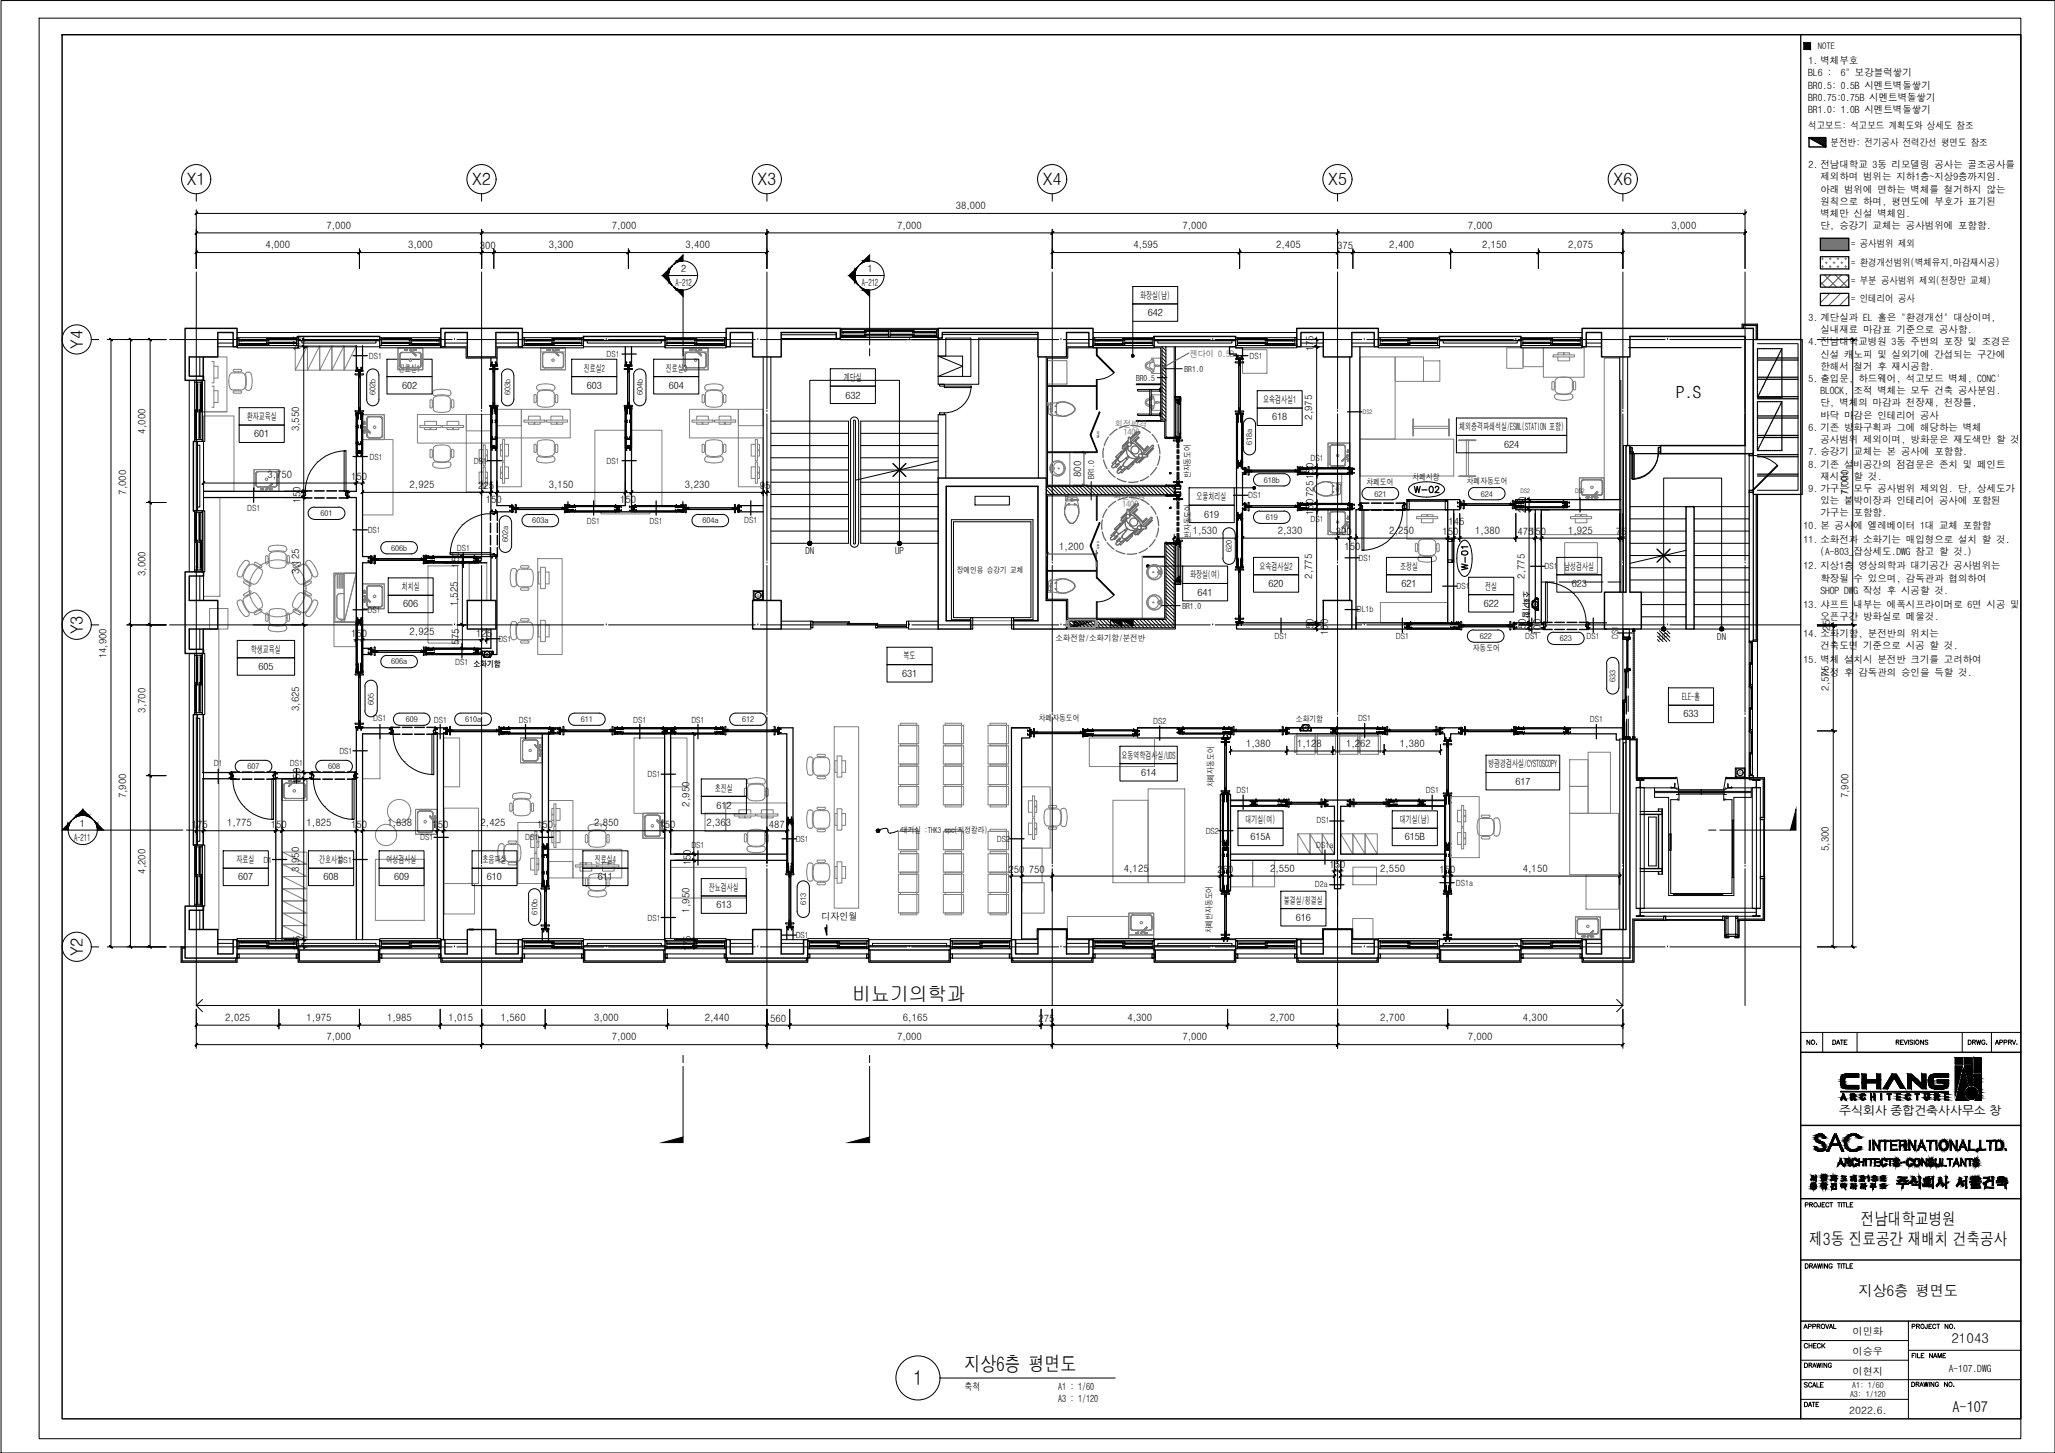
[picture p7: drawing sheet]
<svg xmlns="http://www.w3.org/2000/svg" width="420mm" height="297mm" viewBox="0 0 420 297" stroke-linecap="round" stroke-linejoin="round" font-family="sans-serif">
<defs><g id="words">
<text font-size="4.4" x="288.2" y="102">W-02</text>
<g font-size="4.1">
<text x="174.2" y="204.7">비뇨기의학과</text>
<text x="197.2" y="280.2">지상6층 평면도</text>
<text x="186.9" y="283.2">1</text>
</g>
<text font-size="4" x="301.3" y="117.8" transform="rotate(-90 301.3 117.8)">W-01</text>
<g font-size="3.5">
<text x="38.2" y="37.9">X1</text>
<text x="96.5" y="37.9">X2</text>
<text x="154.9" y="37.9">X3</text>
<text x="213.2" y="37.9">X4</text>
<text x="271.5" y="37.9">X5</text>
<text x="329.9" y="37.9">X6</text>
<text x="16.9" y="71.4" transform="rotate(-90 16.9 71.4)">Y4</text>
<text x="16.9" y="129.7" transform="rotate(-90 16.9 129.7)">Y3</text>
<text x="16.9" y="195.5" transform="rotate(-90 16.9 195.5)">Y2</text>
<text x="380.4" y="250.3">전남대학교병원</text>
<text x="369.9" y="254.5">제3동 진료공간 재배치 건축공사</text>
</g>
<text font-size="3.4" x="342.7" y="81.3">P.S</text>
<g font-size="3.1">
<text x="380" y="264.9">지상6층 평면도</text>
<text x="399.2" y="288.6">A-107</text>
</g>
<text font-size="2.8" x="399" y="274.6">21043</text>
<text font-size="2.4" x="376" y="227.8">주식회사 종합건축사사무소 창</text>
<g font-size="2.1">
<text x="66.8" y="46.7">7,000</text>
<text x="125.1" y="46.7">7,000</text>
<text x="183.4" y="46.7">7,000</text>
<text x="195.4" y="42.7">38,000</text>
<text x="241.8" y="46.7">7,000</text>
<text x="300.1" y="46.7">7,000</text>
<text x="341.8" y="46.7">3,000</text>
<text x="54.3" y="50.7">4,000</text>
<text x="83.4" y="50.7">3,000</text>
<text x="98.1" y="51">300</text>
<text x="112.2" y="50.7">3,300</text>
<text x="140.1" y="50.7">3,400</text>
<text x="231.7" y="50.7">4,595</text>
<text x="260.9" y="50.7">2,405</text>
<text x="273.4" y="51">375</text>
<text x="284.1" y="50.7">2,400</text>
<text x="303" y="50.7">2,150</text>
<text x="320.6" y="50.7">2,075</text>
<text x="61.5" y="71.8" transform="rotate(-90 61.5 71.8)">175</text>
<text x="268.6" y="71.8" transform="rotate(-90 268.6 71.8)">175</text>
<text x="29.8" y="88.6" transform="rotate(-90 29.8 88.6)">4,000</text>
<text x="61.2" y="88.2" transform="rotate(-90 61.2 88.2)">3,550</text>
<text x="268.3" y="85.8" transform="rotate(-90 268.3 85.8)">2,975</text>
<text x="25.8" y="101.1" transform="rotate(-90 25.8 101.1)">7,000</text>
<text x="54.7" y="97.8">3,750</text>
<text x="71.8" y="98.1">150</text>
<text x="83.7" y="99.7">2,925</text>
<text x="97.8" y="100">225</text>
<text x="112.2" y="99.7">3,150</text>
<text x="140" y="99.7">3,230</text>
<text x="155.3" y="100">95</text>
<text x="221" y="97.5" transform="rotate(-90 221 97.5)">800</text>
<text x="268.6" y="101.6" transform="rotate(-90 268.6 101.6)">725</text>
<text x="268.6" y="97.9" transform="rotate(-90 268.6 97.9)">150</text>
<text x="377.9" y="101.1" transform="rotate(-90 377.9 101.1)">7,000</text>
<text x="61.5" y="102.8" transform="rotate(-90 61.5 102.8)">150</text>
<text x="99.3" y="102.8">150</text>
<text x="126.8" y="102.9">150</text>
<text x="268.6" y="105.3" transform="rotate(-90 268.6 105.3)">150</text>
<text x="296.2" y="107.4">145</text>
<text x="312" y="104.8" transform="rotate(-90 312 104.8)">250</text>
<text x="216.6" y="112.3">1,200</text>
<text x="243.9" y="109.1">1,530</text>
<text x="261.2" y="109.1">2,330</text>
<text x="273.1" y="109.4">300</text>
<text x="274.9" y="112.3">150</text>
<text x="284.1" y="109.1">2,250</text>
<text x="294.9" y="109.4">150</text>
<text x="301.6" y="109.1">1,380</text>
<text x="310.3" y="109.4">475150</text>
<text x="320.6" y="109.1">1,925</text>
<text x="330.4" y="109.4">75</text>
<text x="29.8" y="117.8" transform="rotate(-90 29.8 117.8)">3,000</text>
<text x="61.2" y="117.2" transform="rotate(-90 61.2 117.2)">3,125</text>
<text x="93.9" y="116.1" transform="rotate(-90 93.9 116.1)">150</text>
<text x="268.3" y="118.3" transform="rotate(-90 268.3 118.3)">2,775</text>
<text x="311.7" y="118.3" transform="rotate(-90 311.7 118.3)">2,775</text>
<text x="93.6" y="124" transform="rotate(-90 93.6 124)">1,525</text>
<text x="71.8" y="130.2">150</text>
<text x="83.7" y="129.9">2,925</text>
<text x="93.9" y="131.8" transform="rotate(-90 93.9 131.8)">575</text>
<text x="97.3" y="130.2">125</text>
<text x="268.6" y="128.6" transform="rotate(-90 268.6 128.6)">50</text>
<text x="271.6" y="129.8" transform="rotate(-90 271.6 129.8)">100</text>
<text x="312" y="128.6" transform="rotate(-90 312 128.6)">50</text>
<text x="315" y="129.8" transform="rotate(-90 315 129.8)">100</text>
<text x="374.2" y="128.9" transform="rotate(-90 374.2 128.9)">25</text>
<text x="21.8" y="134.6" transform="rotate(-90 21.8 134.6)">14,900</text>
<text x="373.9" y="141.2" transform="rotate(-90 373.9 141.2)">2,575</text>
<text x="29.8" y="145.7" transform="rotate(-90 29.8 145.7)">3,700</text>
<text x="61.2" y="145.4" transform="rotate(-90 61.2 145.4)">3,625</text>
<text x="254.8" y="152.6">1,380</text>
<text x="265.2" y="152.6">1,128</text>
<text x="275.2" y="152.6">1,262</text>
<text x="286.2" y="152.6">1,380</text>
<text x="61.5" y="160.3" transform="rotate(-90 61.5 160.3)">150</text>
<text x="25.8" y="163.2" transform="rotate(-90 25.8 163.2)">7,900</text>
<text x="141" y="164.9" transform="rotate(-90 141 164.9)">2,950</text>
<text x="377.9" y="163.2" transform="rotate(-90 377.9 163.2)">7,900</text>
<text x="39.2" y="169.2">175</text>
<text x="46.4" y="168.9">1,775</text>
<text x="55.4" y="169.2">150</text>
<text x="62.7" y="168.9">1,825</text>
<text x="71.8" y="169.2">150</text>
<text x="79.2" y="168.9">1,838</text>
<text x="88.4" y="169.2">150</text>
<text x="98.3" y="168.9">2,425</text>
<text x="109.8" y="169.2">150</text>
<text x="121.5" y="168.9">2,850</text>
<text x="134.8" y="169.2">150</text>
<text x="144.4" y="168.9">2,363</text>
<text x="157.2" y="169.2">487</text>
<text x="29.8" y="178.6" transform="rotate(-90 29.8 178.6)">4,200</text>
<text x="61.2" y="178.2" transform="rotate(-90 61.2 178.2)">3,950</text>
<text x="141.3" y="176.9" transform="rotate(-90 141.3 176.9)">150</text>
<text x="206.2" y="178.5">250</text>
<text x="210.4" y="178.5">750</text>
<text x="229.8" y="178.2">4,125</text>
<text x="248.9" y="178.5">250</text>
<text x="259.7" y="178.2">2,550</text>
<text x="271.8" y="177.4">150</text>
<text x="282.2" y="178.2">2,550</text>
<text x="294.3" y="178.5">150</text>
<text x="311.4" y="178.2">4,150</text>
<text x="373.9" y="174" transform="rotate(-90 373.9 174)">5,300</text>
<text x="141" y="186.5" transform="rotate(-90 141 186.5)">1,950</text>
<text x="61.5" y="194.5" transform="rotate(-90 61.5 194.5)">175</text>
<text x="141.3" y="194.5" transform="rotate(-90 141.3 194.5)">175</text>
<text x="46.1" y="208.6">2,025</text>
<text x="62.7" y="208.6">1,975</text>
<text x="79.2" y="208.6">1,985</text>
<text x="91.7" y="208.6">1,015</text>
<text x="102.4" y="208.6">1,560</text>
<text x="121.5" y="208.6">3,000</text>
<text x="144.1" y="208.6">2,440</text>
<text x="157.5" y="208.9">560</text>
<text x="184.6" y="208.6">6,165</text>
<text x="212.3" y="208.9">275</text>
<text x="230.5" y="208.6">4,300</text>
<text x="259.7" y="208.6">2,700</text>
<text x="282.2" y="208.6">2,700</text>
<text x="311.4" y="208.6">4,300</text>
<text x="66.8" y="212.7">7,000</text>
<text x="125.1" y="212.7">7,000</text>
<text x="183.4" y="212.7">7,000</text>
<text x="241.8" y="212.7">7,000</text>
<text x="300.1" y="212.7">7,000</text>
<text x="378.8" y="273">이민화</text>
<text x="378.8" y="277">이승우</text>
<text x="378.8" y="281">이현지</text>
<text x="378.1" y="289">2022.6.</text>
</g>
<g font-size="2">
<text x="369.7" y="15.6">BL6 :</text>
<text x="369.7" y="13.1">1. 벽체부호</text>
<text x="376.3" y="15.6">6&quot; 보강블럭쌓기</text>
<text x="369.7" y="18.1">BR0.5: 0.5B 시멘트벽돌쌓기</text>
<text x="369.7" y="20.6">BR0.75:0.75B 시멘트벽돌쌓기</text>
<text x="369.7" y="23.1">BR1.0: 1.0B 시멘트벽돌쌓기</text>
<text x="369.7" y="26.4">석고보드: 석고보드 계획도와 상세도 참조</text>
<text x="374.3" y="29.7">분전반: 전기공사 전력간선 평면도 참조</text>
<text x="369.7" y="34.3">2. 전남대학교 3동 리모델링 공사는 골조공사를</text>
<text x="372.2" y="36.9">제외하며 범위는 지하1층~지상9층까지임.</text>
<text x="372.2" y="39.4">아래 범위에 면하는 벽체를 철거하지 않는</text>
<text x="372.2" y="41.9">원칙으로 하며, 평면도에 부호가 표기된</text>
<text x="372.2" y="44.4">벽체만 신설 벽체임.</text>
<text x="372.2" y="46.8">단, 승강기 교체는 공사범위에 포함함.</text>
<text x="378.5" y="50.6">= 공사범위 제외</text>
<text x="138.1" y="58.5">A-212</text>
<text x="139.3" y="55.7">2</text>
<text x="176.2" y="58.5">A-212</text>
<text x="177.4" y="55.7">1</text>
<text x="378.5" y="58.1">= 부분 공사범위 제외(천장만 교체)</text>
<text x="378.5" y="54.3">= 환경개선범위(벽체유지,마감재시공)</text>
<text x="233.1" y="61.1">화장실(남)</text>
<text x="234.7" y="64.6">642</text>
<text x="369.7" y="65.6">3. 계단실과 EL 홀은 &quot;환경개선&quot; 대상이며,</text>
<text x="378.5" y="61.8">= 인테리어 공사</text>
<text x="369.7" y="70.6">4. 전남대학교병원 3동 주변의 포장 및 조경은</text>
<text x="372.2" y="68.1">실내재료 마감표 기준으로 공사함.</text>
<text x="81.6" y="76">진료실1</text>
<text x="119.3" y="76">진료실2</text>
<text x="136.1" y="76">진료실3</text>
<text x="172.5" y="78">계단실</text>
<text x="372.2" y="73.1">신설 캐노피 및 실외기에 간섭되는 구간에</text>
<text x="372.2" y="75.6">한해서 철거 후 재시공함.</text>
<text x="82.2" y="79.5">602</text>
<text x="120" y="79.5">603</text>
<text x="136.7" y="79.5">604</text>
<text x="172.8" y="81.5">632</text>
<text x="258.3" y="82.4">요속검사실1</text>
<text x="369.7" y="78.1">5. 출입문, 하드웨어, 석고보드 벽체, CONC'</text>
<text x="372.2" y="80.6">BLOCK, 조적 벽체는 모두 건축 공사분임.</text>
<text x="372.2" y="83.1">단, 벽체의 마감과 천장재, 천장틀,</text>
<text x="50.5" y="85.9">환자교육실</text>
<text x="52" y="89.4">601</text>
<text x="260.1" y="85.9">618</text>
<text x="298.3" y="88">체외충격파쇄석실/ESWL(STATION 포함)</text>
<text x="369.7" y="88.1">6. 기존 방화구획과 그에 해당하는 벽체</text>
<text x="372.2" y="85.6">바닥 마감은 인테리어 공사</text>
<text x="307.6" y="91.5">624</text>
<text x="369.7" y="93.1">7. 승강기 교체는 본 공사에 포함함.</text>
<text x="369.7" y="95.6">8. 기존 설비공간의 점검문은 존치 및 페인트</text>
<text x="372.2" y="90.6">공사범위 제외이며, 방화문은 재도색만 할 것</text>
<text x="369.7" y="100.6">9. 가구는 모두 공사범위 제외임. 단, 상세도가</text>
<text x="372.2" y="98.1">재시공 할 것.</text>
<text x="244.6" y="102.3">오물처리실</text>
<text x="246.2" y="105.8">619</text>
<text x="372.2" y="103.1">있는 붙박이장과 인테리어 공사에 포함된</text>
<text x="372.2" y="105.6">가구는 포함함.</text>
<text x="164.7" y="113.3">DN</text>
<text x="183" y="113.3">UP</text>
<text x="368.8" y="108.1">10. 본 공사에 엘레베이터 1대 교체 포함함</text>
<text x="368.8" y="111">11. 소화전과 소화기는 매입형으로 설치 할 것.</text>
<text x="372.2" y="113.5">(A-803_잡상세도.DWG 참고 할 것.)</text>
<text x="243.3" y="118.2">화장실(여)</text>
<text x="257.5" y="116.5">요속검사실2</text>
<text x="286.3" y="116.5">조정실</text>
<text x="319.8" y="116.5">남성검사실</text>
<text x="368.8" y="116.4">12. 지상1층 영상의학과 대기공간 공사범위는</text>
<text x="372.2" y="118.9">확장될 수 있으며, 감독관과 협의하여</text>
<text x="82.1" y="120.7">처치실</text>
<text x="82.4" y="124.2">606</text>
<text x="244.9" y="121.8">641</text>
<text x="259.4" y="120">620</text>
<text x="286.6" y="120">621</text>
<text x="303.4" y="124.1">622</text>
<text x="303.7" y="120.6">전실</text>
<text x="321.4" y="120">623</text>
<text x="368.8" y="124.3">13. 샤프트 내부는 에폭시프라이머로 6면 시공 및</text>
<text x="372.2" y="121.4">SHOP DWG 작성 후 시공할 것.</text>
<text x="339.3" y="130.8">UP</text>
<text x="351.1" y="130.8">DN</text>
<text x="368.8" y="130.2">14. 소화기함, 분전반의 위치는</text>
<text x="372.2" y="126.8">오픈구간 방화실로 메울것.</text>
<text x="51.3" y="133.5">학생교육실</text>
<text x="52.8" y="137">605</text>
<text x="184.7" y="134.8">복도</text>
<text x="368.8" y="135.6">15. 벽체 설치시 분전반 크기를 고려하여</text>
<text x="372.2" y="132.7">건축도면 기준으로 시공 할 것.</text>
<text x="184.4" y="138.4">631</text>
<text x="343.9" y="143.2">ELE-홀</text>
<text x="372.2" y="138.2">조정 후 감독관의 승인을 득할 것.</text>
<text x="344.2" y="146.7">633</text>
<text x="229.3" y="155.1">요동역학검사실/UDS</text>
<text x="146.2" y="161.8">초진실</text>
<text x="233.3" y="158.7">614</text>
<text x="304.3" y="156.9">방광경검사실/CYSTOSCOPY</text>
<text x="309.8" y="160.5">617</text>
<text x="146.5" y="165.3">612</text>
<text x="15.2" y="171.9">A-211</text>
<text x="16.3" y="169.1">1</text>
<text x="254.7" y="168.3">대기실(여)</text>
<text x="255.7" y="171.8">615A</text>
<text x="286.2" y="168.3">대기실(남)</text>
<text x="287.2" y="171.8">615B</text>
<text x="48.4" y="176.5">자료실</text>
<text x="48.7" y="180">607</text>
<text x="65.2" y="176.5">간호사실</text>
<text x="66.2" y="180">608</text>
<text x="79" y="176.4">여성검사실</text>
<text x="80.6" y="180">609</text>
<text x="98.7" y="176.5">초음파실</text>
<text x="99.6" y="180">610</text>
<text x="121.6" y="176.5">진료실4</text>
<text x="122.3" y="180">611</text>
<text x="144.9" y="182.1">잔뇨검사실</text>
<text x="146.5" y="185.7">613</text>
<text x="262.5" y="184.7">불결실/청결실</text>
<text x="167.9" y="188.2">디자인월</text>
<text x="265" y="188.2">616</text>
<text x="398.4" y="280.6">A-107.DWG</text>
<text x="197.2" y="284.2">축척</text>
<text x="216.4" y="286.7">A3 : 1/120</text>
<text x="216.4" y="284.2">A1 : 1/60</text>
</g>
<text font-size="1.8" x="371.7" y="10.1">NOTE</text>
<text font-size="1.8" fill="#f00" x="243.2" y="72.9">젠다이 0.5B</text>
<g font-size="1.8" fill="#636466">
<text x="228" y="87.3">회전반경</text>
<text x="229.7" y="89">1400</text>
<text x="227.7" y="102">회전반경</text>
<text x="229.4" y="103.7">1400</text>
</g>
<g font-size="1.7">
<text x="75.4" y="73.3">DS1</text>
<text x="124" y="73">DS1</text>
<text x="232.3" y="77.8">BR0.5</text>
<text x="242.2" y="76">BR1.0</text>
<text x="255.5" y="73.3">DS1</text>
<text x="75.6" y="94">DS1</text>
<text x="96.9" y="94.8">DS1</text>
<text x="124" y="94.8">DS1</text>
<text x="267.9" y="94.2">DS1</text>
<text x="223.7" y="97.9" transform="rotate(-90 223.7 97.9)">BR1.0</text>
<text x="243.4" y="97.8" transform="rotate(-90 243.4 97.8)">반자동도어</text>
<text x="255.2" y="101.9">DS1</text>
<text x="279.4" y="99.2">차폐도어</text>
<text x="288.8" y="98">차폐시창</text>
<text x="299.9" y="99">차폐자동도어</text>
<text x="50.5" y="104.5">DS1</text>
<text x="120" y="107">DS1</text>
<text x="132.8" y="107">DS1</text>
<text x="152.1" y="106.8">DS1</text>
<text x="267.9" y="106.7">DS1</text>
<text x="75.2" y="109">DS1</text>
<text x="93.4" y="112.6">DS1</text>
<text x="243.5" y="110" transform="rotate(-90 243.5 110)">반자동도어</text>
<text x="195.6" y="117.1">장애인용 승강기 교체</text>
<text x="277.7" y="114.7">DS1</text>
<text x="315.8" y="116.4">DS1</text>
<text x="75.1" y="125.3">DS1</text>
<text x="241.8" y="124.4">BR1.0</text>
<text x="277.4" y="125.2">DL1b</text>
<text x="297.8" y="120.5">DS1</text>
<text x="311.4" y="120.8" transform="rotate(90 311.4 120.8)">소화기함</text>
<text x="101.9" y="131.2">DS1</text>
<text x="215.8" y="131.1">소화전함/소화기함/분전반</text>
<text x="260.6" y="130.6">DS1</text>
<text x="285.4" y="130.6">DS1</text>
<text x="311.8" y="130.6">DS1</text>
<text x="324.4" y="130.6">DS1</text>
<text x="330.9" y="130.7" transform="rotate(-90 330.9 130.7)">DS1</text>
<text x="93.1" y="135.9">DS1 소화기함</text>
<text x="96.8" y="136.3">소화기함</text>
<text x="301.1" y="133.2">자동도어</text>
<text x="76.3" y="147.4">DS1</text>
<text x="88.7" y="147.7">DS1</text>
<text x="106.1" y="147.7">DS1</text>
<text x="129.5" y="147.7">DS1</text>
<text x="141.4" y="147.7">DS1</text>
<text x="212.4" y="147.4">차폐자동도어</text>
<text x="235.8" y="148">DS2</text>
<text x="265" y="147.7">소화기함</text>
<text x="277.7" y="147.4">DS1</text>
<text x="325" y="147.6">DS1</text>
<text x="69.4" y="154.1">DS1</text>
<text x="43.7" y="156.6">D1</text>
<text x="59.3" y="156.6">DS1</text>
<text x="132.4" y="158.9">DS1</text>
<text x="248.2" y="161" transform="rotate(-90 248.2 161)">차폐자동도어</text>
<text x="252.8" y="162">DS1</text>
<text x="291.5" y="162">DS1</text>
<text x="85.9" y="171.8">DS1</text>
<text x="107.4" y="171.8">DS1</text>
<text x="141.4" y="173.3">DS1</text>
<text x="162.7" y="172.1">DS1</text>
<text x="184.2" y="170.3">대기실 :THK3 spc(지정칼라)</text>
<text x="203.8" y="172.1">DS2</text>
<text x="246.5" y="170.5">DS2</text>
<text x="269.1" y="173.4">DS1a</text>
<text x="269.2" y="168.3">DS1</text>
<text x="53.8" y="176.3">D1</text>
<text x="69.3" y="176.3">DS1</text>
<text x="268.9" y="181.3">D2a</text>
<text x="297.7" y="181.1">DS1a</text>
<text x="132.4" y="188.2">DS1</text>
<text x="162.7" y="191.8">DS1</text>
<text x="247.9" y="190.8" transform="rotate(-90 247.9 190.8)">차폐반자동도어</text>
<text x="378.2" y="285.7">A3: 1/120</text>
<text x="378.7" y="283.8">A1: 1/60</text>
</g>
<g font-size="1.6">
<text x="76.8" y="80.8" transform="rotate(-90 76.8 80.8)">602b</text>
<text x="104.4" y="80.8" transform="rotate(-90 104.4 80.8)">603b</text>
<text x="131.4" y="80.8" transform="rotate(-90 131.4 80.8)">604b</text>
<text x="256" y="90.9" transform="rotate(-90 256 90.9)">618a</text>
<text x="258.4" y="98.7">618b</text>
<text x="281" y="101.5">621</text>
<text x="302.8" y="101.5">624</text>
<text x="65.5" y="105.5">601</text>
<text x="108.8" y="107">603a</text>
<text x="143.6" y="107">604a</text>
<text x="258.8" y="106.3">619</text>
<text x="80" y="112.6">606b</text>
<text x="103.9" y="110.9" transform="rotate(-90 103.9 110.9)">602a</text>
<text x="251.9" y="112.9" transform="rotate(-90 251.9 112.9)">620</text>
<text x="302.6" y="130.6">622</text>
<text x="318.9" y="131.1">623</text>
<text x="80" y="135.8">606a</text>
<text x="330.3" y="139.4" transform="rotate(-90 330.3 139.4)">633</text>
<text x="76.5" y="144" transform="rotate(-90 76.5 144)">605</text>
<text x="83" y="147.6">609</text>
<text x="95.1" y="147.6">610a</text>
<text x="118.8" y="147.6">611</text>
<text x="151.7" y="147.6">612</text>
<text x="50.6" y="157.3">607</text>
<text x="67.1" y="157.3">608</text>
<text x="164.8" y="185.1" transform="rotate(-90 164.8 185.1)">613</text>
<text x="109.9" y="187.1" transform="rotate(-90 109.9 187.1)">610b</text>
</g>
<g font-size="1.3">
<text x="278.6" y="84.7">DS2</text>
<text x="310.9" y="100.8">DS2</text>
<text x="322.1" y="100.8">DS2</text>
</g>
<g font-size=".9">
<text x="154.6" y="122.1">소</text>
<text x="313.6" y="123.1" transform="rotate(90 313.6 123.1)">소</text>
<text x="99.2" y="134.1">소</text>
<text x="266.6" y="149.1">소</text>
<text x="355.4" y="158.3">소</text>
</g>
<g font-size=".6">
<text x="224.3" y="88.1" transform="rotate(90 224.3 88.1)">OPEN</text>
<text x="224.3" y="110.7" transform="rotate(90 224.3 110.7)">OPEN</text>
</g>
</g></defs>
<!-- layer: FUR -->
<g fill="none" stroke="#808080" stroke-width=".2">
<path d="M41.4 73h5v11.2h-5zM43.3 78.9h.4v4.4h-.4M43.3 73.9h.4v4.4h-.4M43.7 79.9h.9v2.4h-.9M43.7 74.9h.9v2.4h-.9M46.9 76.6a5.2 5.2 0 0 0 0 2.6M47 76.7l.4-.5h2.2l.5 .5M47 79.2l.4 .5h2.2l.5-.5M47.9 79.9l-.2 .2 .2 .3M47.9 75.5l-.2 .2 .2 .3M47.9 79.9h1.3l.2 .2-.2 .3h-1.3M47.9 75.5h1.3l.2 .2-.2 .3"/>
<path d="M47.9 76h1.3M48 76v.2M48 79.7v.2M48.7 76v.2M48.7 79.7v.2M50.1 76.6a5.2 5.2 0 0 1 0 2.6M50.2 79.3a.44 .44 0 0 0 .5 .5M50.2 76.6l.2 1.3-.2 1.4M50.7 76.1a.44 .44 0 0 0-.5 .5M50.7 79.8h.2M50.7 76.1h.2M50.9 76.1l.4 .4"/>
<path d="M51.3 79.4l-.4 .4M51.4 76.5a5.6 5.6 0 0 1 0 2.9M62.9 70.7v5h-2.5v-5h2.5l-2.5 5M65.4 70.7v5h-2.5v-5h2.5l-2.5 5M67.9 70.7v5h-2.5v-5h2.5l-2.5 5M70.4 70.7v5h-2.5v-5h2.5l-2.5 5M72.9 70.7v5h-2.5v-5h2.5l-2.5 5M81.4 71.1h5v4.5h-5zM81.7 74.7l.3 .4 .2 .1M81.8 74.7l.2 .4 .2 .1M81.8 72.5v2.2M81.9 72.2l.3-.1 3.7 .1 .1 .3v2.2l-.1 .4h-3.9l-.2-.4z"/>
<path d="M81.9 72.2l-.1 .3M82.2 72.1l-.3 .1-.1 .3M82.2 72h-.2l-.3 .5M82.2 75.2l-.5-.3v-2.6l.3-.3h3.8l.3 .3v2.6l-.5 .3M82.2 75.2h3.4M82.2 72.1h3.4M82.2 72.1l-.2 .1M82.7 71.6h.6h-.6M82.7 71.5h.6v.1h-.6zM82.7 71.5h.6v.1h-.6M82.7 71.5h.6h-.6M82.7 71.5v.1"/>
<path d="M83.1 71.4h.2v.3h-.2zM83.3 71.6h.1M83.3 71.5h.1M83.3 71.5v.1M83.7 73.4h.4v.4h-.4zM83.7 71.5l.2 .2zM83.8 71.4h.2v.3h-.2zM83.8 71.6l1.2 1.2M83.9 71.4l.1 .1-.1 .2-.2-.2M83.9 71.4l.2 .2zM83.9 71.4l1.2 1.2M83.9 71.7h.1"/>
<path d="M84 71.5l1.1 1.1-.1 .2-1.1-1.1zM84.1 71.6l-.2-.2-.2 .1 .2 .2M84.1 71.6h.1M84.1 71.6l-.2 .1M84.5 71.5h.6v.1h-.6zM84.5 71.5h.1M84.5 71.6h.1M84.5 71.5v.1M84.5 71.4h.3v.3h-.3zM85 72.7h.1M85.1 72.6l-1-1-.2 .1 1.1 1.1M85.1 72.6l-.1 .2"/>
<path d="M85.1 71.5h-.6v.1h.6M85.1 71.5h-.6h.6M85.1 71.6h-.6h.6M85.1 71.5v.1M85.6 72l.4 .2 .1 .3M85.6 72.1l.3 .1 .1 .3M86 74.7l-.1 .4-.3 .1M86 72.5v2.2M86.1 74.7l-.1 .3-.4 .2M88.9 79.8l-.5 .4M88.9 79.8a5.6 5.6 0 0 1 2.9 0M91.8 79.8a.57 .57 0 0 1 .4 .6 .57 .57 0 0 1-.5 .5l-1.4-.2-1.3 .2a.45 .45 0 0 1-.5-.7"/>
<path d="M109.7 79.3a.44 .44 0 0 0 .6 .5l2.3-.1a.58 .58 0 0 0 .9-.4M109.7 79.2v.2M110.1 78.7l-.4 .5M110.1 78.7a5.6 5.6 0 0 1 2.9 0M110.3 80l-.5 .4 .1 2.2 .4 .5M110.5 71.1h5.1v4.5h-5.1zM110.5 71.1h5.1v.9h-5.1zM110.9 74.7l.2 .4 .3 .1M111 74.7l.1 .4 .3 .1M111 72.5v2.2M111 72.2l.4-.1 3.6 .1 .2 .3v2.2l-.2 .4h-3.9l-.1-.4zM111.4 72.1l-.3 .1-.1 .3"/>
<path d="M111.4 72h-.2l-.3 .5M111.4 75.2l-.5-.3v-2.6l.3-.3h3.7l.3 .3v2.6l-.4 .3M111.4 75.2h3.4M111.4 72.1h3.4M111.8 71.6h.7h-.7M111.8 71.5h.7v.1h-.7zM111.8 71.5h.7v.1h-.7M111.8 71.5h.7h-.7M111.8 71.5v.1M112.2 71.4h.2v.3h-.2zM112.5 71.6h.1M112.5 71.5h.1"/>
<path d="M112.5 71.5v.1M112.9 80l.4 .4v2.2l-.4 .5M112.9 73.4h.3v.4h-.3zM112.9 79.9a5.2 5.2 0 0 0-2.6 0M112.9 71.5l.2 .2zM112.9 71.4h.3v.3h-.3zM113 71.6l1.2 1.2M113 78.7a.56 .56 0 0 1 .5 .7M113 71.4l.2 .1-.2 .2-.1-.2M113 71.4l.2 .2zM113.1 71.4l1.2 1.2M113.1 71.7h.1"/>
<path d="M113.2 71.5l1.1 1.1-.1 .2-1.2-1.1zM113.2 71.6l-.2-.2-.1 .1 .2 .2M113.2 71.6h.1M113.2 71.6l-.1 .1M113.7 71.5h.6v.1h-.6zM113.7 71.5h.1M113.7 71.6h.1M113.7 71.5v.1M113.7 71.4h.2v.3h-.2zM114.1 72.7h.1M114.3 72.6l-1.1-1-.1 .1 1.1 1.1M114.3 72.6l-.1 .2"/>
<path d="M114.3 71.5h-.6v.1h.6M114.3 71.5h-.6h.6M114.3 71.6h-.6h.6M114.3 71.5v.1M114.8 72l.3 .2 .1 .3M114.8 72.1l.2 .1 .2 .3M115.2 74.7l-.2 .4-.2 .1M115.2 74.7l-.1 .3-.3 .2M139.7 71.1h5.1v4.5h-5.1zM139.7 71.1h5.1v.9h-5.1zM140.1 74.7l.4 .5-.4-.2zM140.1 74.9l.4 .3"/>
<path d="M140.2 72.2l.3-.1 3.6 .1 .3 .3-.1 2.5-.4 .2-3.6-.1-.2-.2zM140.3 72.1l-.2 .2v2.6M140.5 72l-.4 .2v.3l.1-.3 .3-.1M140.5 75.2h3.4M140.5 72.1h3.4M140.5 72.1l-.2 .1M141 71.6h.6h-.6M141 71.5h.6v.1h-.6zM141 71.5h.6v.1h-.6M141 71.5h.6h-.6M141 71.5v.1M141.4 71.4h.2v.3h-.2z"/>
<path d="M141.6 71.6h.1M141.6 71.5h.1M141.6 71.5v.1M142 73.4h.4v.4h-.4zM142.1 71.5l.2 .2zM142.1 71.4h.3v.3h-.3zM142.2 71.6l1.1 1.2M142.2 71.4l.1 .1-.1 .2-.1-.2M142.2 71.4l.2 .2zM142.2 71.4l1.2 1.2M142.3 71.7h.1M142.3 71.5l1.1 1.1-.1 .2-1.1-1.1z"/>
<path d="M142.4 71.6l-.2-.2-.1 .1 .2 .2M142.4 71.6h.1M142.4 71.6l-.1 .1M142.8 71.5h.7v.1h-.7zM142.8 71.5h.1M142.8 71.6h.1M142.8 71.5v.1M142.9 71.4h.2v.3h-.2zM143.3 72.7h.1M143.4 72.6l-1-1-.1 .1 1 1.1M143.4 72.6l-.1 .2M143.5 71.5h-.7v.1h.7"/>
<path d="M143.5 71.5h-.7h.7M143.5 71.6h-.7h.7M143.5 71.5v.1M143.9 72h.2l.3 .5M143.9 72.1l.4 .1 .1 .3M143.9 72.1l.4 .1M144.1 79.3a.44 .44 0 0 0 .5 .5M144.1 79.2v.2M144.3 72.2l.1 .3M144.3 72.2l-.2-.2h-3.7l-.3 .4M144.4 74.7l-.5 .5M144.4 72.5v2.2"/>
<path d="M144.4 74.7l-.2 .4-.3 .1M144.5 78.7l-.4 .5M144.5 78.7a5.6 5.6 0 0 1 2.9 0M144.6 79.8l1.3-.1 1.4 .1M144.7 80l-.5 .4M147.2 80l.5 .4M147.3 79.9a5.2 5.2 0 0 0-2.6 0M147.4 78.7a.56 .56 0 0 1 .4 .7M147.8 79.3a.44 .44 0 0 1-.5 .5M234.1 75l.2 .3M234.2 74.7v.3M234.2 74.6v.2"/>
<path d="M234.3 74.2l-.2 .3M234.3 75.3l.3 .2M234.4 74.6v.3M234.4 74.9l.1 .2M234.5 75l.2 .2M234.5 74.5l-.1 .1M234.6 74l-.3 .2M234.6 75.5l.7 .4M234.7 75.2h.1M234.8 75.2l.2 .1M235 75.3l.2 .1M235.2 75.4l.5 .3"/>
<path d="M235.2 74.1l-.7 .4M235.3 74.1l-.1 .1M235.3 75.9l.2 .2M235.3 73.7l-.7 .4M235.4 76.1l.1 .2M235.5 73.4l-.2 .3M235.5 73.2l-.1 .2M235.6 73.9l-.3 .2M235.7 73.8l-.1 .1M235.7 75.7l.2 .2M235.8 73.5l-.3 .1v-.4h1.8v3.2h-1.8M235.8 76.1h-.3v.3"/>
<path d="M235.8 73.5l-.1 .3M235.9 75.9l-.1 .1M235.9 73.6l.2 .9M235.9 74.1a.7 .7 0 0 0-.9 .7 .7 .7 0 0 0 .9 .6M236 74.5v.5M236.1 75l-.2 1M236.3 74.6v.4zM236.3 74.9h.2M236.3 74.7h.2M236.9 74.9h.3M236.9 74.7h.3M237.3 74.6v.4"/>
<path d="M254 71.5h5v4.8h-5zM278 73h7.2v16.8h-7.2zM285.2 73h5.8v5h-5.8zM291 73.8h3.4v4.2h-3.4zM308.1 71.1h3.3v4.2h-3.3zM311.4 71.1h4.2v3.9h-4.2zM315.6 71.1h8.3v6h-8.3zM317.4 78h.3l.1 .2v1.3l-.3 .2-.2-.2zM317.5 72.5h4.4v.5h-4.4zM317.8 79.1h.2M317.8 78.3h.2M318 77.8v2.2"/>
<path d="M318 79.9l.4 .4M318.4 77.2a5.2 5.2 0 0 1 2.6 0M318.4 77.3l-.4 .4M318.5 73v.8h2.4v-.8M318.5 72.5v-.4h2.4v.4M319.7 72.1v.4M319.8 72.1v.4M321 77.3l.4 .4M321.4 79.9l-.4 .4M321.5 79.1h.2M321.5 78.3h.2M321.5 77.8v2.2"/>
<path d="M321.6 78.2l.3-.2 .2 .2M321.6 79.5l.3 .2 .2-.2M321.7 78.2v1.3M322.2 78.2v1.3M328 73.2h3.1v28.9h-3.1zM41.4 84.2h5M41.6 85h6.2v15.4h-6.2zM51.9 96h5.1v4.4h-5.1zM52.3 99.1l.2 .4 .3 .1M52.4 99.1l.1 .3 .3 .1M52.5 96.5h3.9l.2 .3v2.3l-.2 .3h-3.9l-.1-.3v-2.3zM52.8 96.4l-.3 .1-.2 .3"/>
<path d="M52.8 96.4l-.3 .1-.1 .3M52.8 99.6h3.4M52.8 96.4l-.5 .3v2.6l.5 .3M52.8 96.4h3.4M52.8 99.5h3.4M53.3 100h.6h-.6M53.3 100h.6v.1h-.6zM53.3 100h.6v.1h-.6M53.3 100v.1M53.6 99.9h.2v.2h-.2zM53.9 100h.1M53.9 100v.1"/>
<path d="M54.3 97.8h.4v.4h-.4zM54.4 99.9h.2v.2h-.2zM54.5 99.9l-.2 .2 .1 .1 .3-.2M54.5 99.9l-.2 .2zM54.5 99.9h.1M54.5 99.9l.2 .1M54.7 100h.1M55.1 100h.6v.1h-.6zM55.1 100h.1M55.1 100v.1M55.1 99.9h.2v.2h-.2zM55.5 98.9v.1z"/>
<path d="M55.6 98.8l.1 .2-1.1 1.1-.1-.2zM55.6 98.8l-1.1 1.1 .2 .1 1-1M55.6 98.8l.1 .2M55.6 98.8l-1.2 1.2M55.7 99l-1.2 1.1M55.7 100h-.6v.1h.6M55.7 100h-.6h.6M55.7 100v.1M56.2 96.4l.2 .1 .2 .3M56.2 96.4l.4 .3v2.6l-.4 .3M56.6 99.1l-.2 .3-.2 .1M56.6 96.8v2.3"/>
<path d="M56.6 99.1l-.2 .4-.2 .1M74.1 89.9h6.2v15.4h-6.2zM74.1 84.8h4.5v5.1h-4.5zM74.4 87.3l.2 .2zM74.4 88h.2l-.1 .3zM74.4 86.5h.2l-.1 .3zM74.4 87.2h.2v.2h-.2zM74.4 87.4l1.2 1.1M74.5 87.9h.1v.6h-.1zM74.5 88.5v-.6h.1v.6M74.5 88.5v-.6v.6M74.5 87.9h.1"/>
<path d="M74.5 86.1h.1v.7h-.1zM74.5 86.1v.7h.1v-.7M74.5 87.2l.1 .1-.1 .1-.1-.1M74.5 86.1v.7v-.7M74.5 86.8h.1M74.5 87.2l.2 .2zM74.5 88.5h.1M74.5 86.1h.1M74.5 87.2l1.2 1.2M74.6 86.1v.7v-.7M74.6 86.8h.1M74.6 88.5v-.6v.6"/>
<path d="M74.6 87.9h.1M74.6 87.5h.1M74.6 87.3l1.1 1.1-.1 .1-1.1-1.1zM74.7 87.4l-.2-.2-.1 .1 .2 .2M74.7 87.4h.1M74.7 87.4l-.1 .1M75 89l.1 .3 .4 .2M75.1 89l.1 .4h.3M75.1 89l.3 .4h2.5l.2-.4M75.2 85.3l2.5-.1 .4 .2v3.6l-.2 .4h-2.5l-.3-.1v-3.7zM75.5 85.2l-.3 .1-.1 .3M75.5 85.2l-.4 .2-.1 .2"/>
<path d="M75.5 85.2l-.5 .3v3.7l.5 .3M75.5 89.5h2.2M75.5 85.2h2.2M75.5 88.4h.1zM75.7 88.4l-1-1-.1 .1 1 1M75.7 88.4l-.1 .1M76.4 87.2h.4v.3h-.4zM77.7 85.2h.3l.2 .4M77.7 85.2l.4 .4v3.4M77.7 85.2l.4 .3M78.1 89v.3l-.4 .1M78.2 89l-.1 .3-.4 .2"/>
<path d="M78.2 85.6v3.4M85.3 84.7h10v5.9h-10zM85.9 87h4.3v.4h-4.3zM86.8 87v-.9h2.4v.9M86.8 87.4v.4h2.4v-.4M87.9 83.3v-1.4l.3-.2 .2 .2v1.4M87.9 87.4v.4M87.9 92.1v1.3M87.9 92.1l.3-.3 .2 .3M87.9 93.4l.3 .2 .2-.2M87.9 83.2l.3 .2 .2-.2M88.1 87.4v.4"/>
<path d="M88.4 92.9h.2M88.4 92.2h.2M88.4 92.1v1.3M88.4 82.4h.2M88.4 83.1h.2M88.5 94.9v.2M88.6 93.8a2.27 2.27 0 0 0 2.4 .6l.6-.1M88.6 91.6v2.2M89 94.4l1.3 .2 1.3-.2M89 94.4a.44 .44 0 0 0-.5 .5M90.4 87h4.4v.4h-4.4zM91.4 87v-.9h2.4v.9"/>
<path d="M91.4 87.4v.4h2.4v-.4M91.6 91.2l.4 .4M91.6 81.1l.5 .4-.1 2.2-.4 .5M91.6 81a3.7 3.7 0 0 0-2.9 .3l-.1 2.4 .4 .5M91.6 91.1a3.7 3.7 0 0 0-2.9 .3l-.1 .2M91.6 84.1a5.2 5.2 0 0 1-2.6 0M91.7 94.4a.44 .44 0 0 1 .5 .5M92 93.8l-.4 .4M92.1 92.9h.2M92.1 92.2h.2M92.1 91.6v2.2M92.1 82.4h.2"/>
<path d="M92.1 83.1h.2M92.2 94.9v.1a1.37 1.37 0 0 1-1.5 .7l-1.5-.1a.75 .75 0 0 1-.8-.6M92.3 83.3v-1.4l.2-.2 .3 .2v1.4M92.3 92.1v1.3M92.3 92.1l.2-.3 .3 .3M92.3 93.4l.2 .2 .3-.2M92.3 83.2l.2 .2 .3-.2M92.5 87.4v.4M92.7 87.4v.4M92.8 92.1v1.3M95.3 84.7h5.1v3.4h-5.1zM95.3 90.6h5.1v10h-5.1z"/>
<path d="M98.8 91.9h-.8v2.4h.8M98.8 91h.4v4.3h-.4zM98.8 96.5h-.8v2.4h.8M98.8 95.5h.4v4.4h-.4zM99.2 91.9h.5v2.4h-.5M99.2 96.5h.5v2.4h-.5M99.2 93h.5M99.2 93.2h.5M99.2 97.6h.5M99.2 97.8h.5M101.6 83.7h5v3.3h-5zM101.6 89.5h5v10h-5z"/>
<path d="M102.3 92h.4M102.3 92.1h.4M102.3 96.5h.4M102.3 96.7h.4M102.7 90.8h-.4v2.4h.4M102.7 89.9h.5v4.3h-.5zM102.7 95.4h-.4v2.4h.4M102.7 94.5h.5v4.3h-.5zM103.2 90.8h.8v2.4h-.8M103.2 95.4h.8v2.4h-.8M106.6 83.7h10v5.8h-10zM107.1 85.9h4.3v.4h-4.3z"/>
<path d="M108.1 85.9v-.8h2.3v.8M108.1 86.3v.4h2.3v-.4M109.2 91v1.3l.2 .2 .2-.2v-1.3M109.2 86.3v.4M109.2 91l.2-.2 .2 .2M109.2 80.7l.2-.1 .2 .2v1.3l-.2 .3-.2-.3zM109.3 86.3v.4M109.6 91.8h.3M109.6 91.2h.3M109.6 81.4h.3M109.6 82h.3M109.8 92.7l.5 .4"/>
<path d="M109.9 92.7l-.1-2.2a1.28 1.28 0 0 1 1.5-.6 2.08 2.08 0 0 1 2 .6v2.2M110.2 93.4l1.4 .1 1.3-.1M110.3 93.3a.49 .49 0 0 0-.6 .7M110.3 93.2a5.2 5.2 0 0 0 2.6 0M111.7 85.9h4.3v.4h-4.3zM112.6 85.9v-.8h2.5v.8M112.6 86.3v.4h2.5v-.4M112.9 83.1a5.2 5.2 0 0 1-2.6 0M112.9 93.3a.57 .57 0 0 1 .6 .6 .57 .57 0 0 1-.5 .6 4.5 4.5 0 0 1-3.2-.3l-.1-.2M113.3 92.7l-.4 .4M113.3 91.8h.2M113.3 91.2h.2"/>
<path d="M113.3 81.4h.2M113.3 82h.2M113.5 91v1.3l.3 .2 .2-.2M113.5 91l.3-.2 .2 .2M113.8 86.3v.4M113.9 86.3v.4M114 80.9l-.2-.3-.3 .2v1.3l.3 .3 .2-.3M114 80.8v1.4M114 91v1.3M121.6 88h6.2v15.4h-6.2zM129.1 88h6.2v15.4h-6.2zM141 83.7h10v5.8h-10z"/>
<path d="M141.5 85.9h4.3v.4h-4.3zM142.5 85.9v-.8h2.3v.8M142.5 86.3v.4h2.3v-.4M143.6 91v1.3l.2 .2 .2-.2v-1.3M143.6 86.3v.4M143.6 91l.2-.2 .2 .2M143.6 80.7l.2-.1 .2 .2v1.3l-.2 .3-.2-.3zM143.7 86.3v.4M144 91.8h.2M144 91.2h.2M144 81.4h.2M144 82h.2"/>
<path d="M144.2 92.7l.5 .4M144.2 82.6l.5 .5M144.2 80.4v2.2M144.2 90.5v2.2M144.6 93.4l1.3 .1 1.4-.1M144.6 93.3a.49 .49 0 0 0-.5 .7M144.7 93.2a5.2 5.2 0 0 0 2.6 0M146.1 85.9h4.3v.4h-4.3zM147 85.9v-.8h2.4v.8M147 86.3v.4h2.4v-.4M147.2 90.1l.5 .4M147.3 90.1a4 4 0 0 0-3 .2l-.1 .2"/>
<path d="M147.3 83.1a5.2 5.2 0 0 1-2.6 0M147.3 93.3a.57 .57 0 0 1 .5 .6 .57 .57 0 0 1-.4 .6 4.5 4.5 0 0 1-3.3-.3v-.2M147.7 92.7l-.5 .4M147.7 82.6l-.5 .5M147.7 91.8h.2M147.7 91.2h.2M147.7 81.4h.2M147.7 82h.2M147.7 80.4v2.2M147.7 90.5v2.2M147.9 91v1.3l.2 .2 .3-.2M147.9 91l.2-.2 .3 .2"/>
<path d="M148.1 86.3v.4M148.3 86.3v.4M148.4 80.9l-.3-.3-.2 .2v1.3l.2 .3 .3-.3M148.4 80.8v1.4M148.4 91v1.3M151 83.7h5v3.3h-5zM151 89.5h5v10h-5zM154.4 90.8h-.8v2.4h.8M154.4 89.9h.5v4.3h-.5zM154.4 95.4h-.8v2.4h.8M154.4 94.5h.5v4.3h-.5zM154.9 90.8h.4v2.4h-.4"/>
<path d="M154.9 95.4h.4v2.4h-.4M154.9 92h.4M154.9 92.1h.4M154.9 96.5h.4M154.9 96.7h.4M214.9 95.6v.4M215.1 96h.1M215.1 95.6h.1M215.1 95.6l.5 .1v.2h-.5M215.3 95.9l.1 .4M215.4 95.3l-.1 .3M215.4 96.2l.6 .7"/>
<path d="M215.7 94.8l-.3 .5M215.7 94.8a1.02 1.02 0 0 1 1.5 0M216 96.9h.8M217.2 94.8l.3 .6v.7l-.3 .6-.4 .2M234.1 82.5l.2 .3M234.2 82.1v.4M234.3 81.8l-.2 .3M234.3 82.8l.3 .2M234.4 82.3v.1M234.4 82.1v.2M234.4 82.4l.3 .3M234.6 81.5l-.3 .2"/>
<path d="M234.6 83l.7 .4M234.7 82.7h.1M234.7 81.9l-.3 .2M234.8 81.8l-.1 .1M234.8 82.7l.8 .4M235 81.4l-.4 .2M235.2 81.6l-.4 .2M235.3 83.4l.2 .2M235.3 81.1l-.3 .3M235.4 83.6l.1 .2M235.5 80.9l-.2 .3M235.5 80.7l-.1 .2"/>
<path d="M235.6 83.1l.1 .1M235.7 81.3l-.5 .4M235.7 83.2l.2 .2M235.8 81h.1M235.8 81.1h-.3v-.4h1.8v3.2h-1.8v-.3l.3-.1M235.8 81l.1 .1M235.9 83.4l-.1 .1M235.9 81.1l.2 .9M235.9 81.1l-.2 .2M235.9 81.6a.7 .7 0 0 0-.9 .7 .7 .7 0 0 0 .9 .6M236 82v.5M236.1 82.5l-.2 1"/>
<path d="M236.3 82.1v.4zM236.3 82.4h.2M236.3 82.2h.2M236.9 82.4h.3M236.9 82.2h.3M237.3 82.1v.4M271.5 90.6h4.5v5.1h-4.5zM271.9 94.8l.2 .4 .3 .1M271.9 94.8l.2 .4h.3M271.9 94.8l.3 .4h2.5l.3-.4M272.1 91.1l2.5-.1 .4 .2v3.6l-.3 .4h-2.5l-.2-.1-.1-3.7zM272.4 91l-.5 .3v.1"/>
<path d="M272.4 91l-.3 .1-.2 .3M272.4 91l-.5 .3v3.7l.3 .3h2.5l.4-.5M272.4 91h2.2M273.3 92.9h.4v.4h-.4zM274.4 94.2l1-1 .1 .1-1.1 1M274.4 94.2v.1M274.4 94.1l.1 .1zM274.6 91l.4 .4M274.6 91l.4 .2 .1 .2M275 94.8v.3l-.4 .1M275 91.4v3.4M275.1 94.8l-.2 .4-.3 .1"/>
<path d="M275.1 91.4v3.4M275.4 93.2l.2-.3 .1 .2-.2 .2M275.4 93.2l.2-.3zM275.4 93.2h.1M275.4 93.2l.1 .1M275.4 93.8h.3v.2h-.3zM275.4 92.3h.3v.2h-.3zM275.5 93.1l.1 .1-1.2 1.1v-.1zM275.5 93.7l.1 .6zM275.5 94.3v-.6l.1 .6M275.5 91.9v.6v-.6M275.5 92.5h.1"/>
<path d="M275.5 91.9l.1 .6zM275.5 91.9v.6l.1-.6M275.5 94.3v-.6v.6M275.5 93.7h.1M275.5 93.3h.1M275.5 94.3h.1M275.5 91.9h.1M275.5 93l-1.1 1.2M275.6 94.3v-.6v.6M275.6 93.7h.1M275.6 92.9l-.1 .2 .1 .1 .1-.1M275.6 91.9v.6v-.6"/>
<path d="M275.6 92.5h.1M275.6 93.2l-.1 .1 .2-.2zM275.6 93.2h.1M275.6 93.2l-1.2 1.1M278 89.8h19.2v7.5h-19.2zM288.8 87.2h7.5v.4h-7.5zM288.8 85.6h.2v3.5h-.2zM296.2 85.6h.1v3.5h-.1zM298.3 97.3h3.5v.1h-3.5zM298.3 89.9h3.5v.2h-3.5zM299.8 89.9h.4v7.5h-.4zM318.3 81.7a5.6 5.6 0 0 0 2.9 0"/>
<path d="M321 80.4a5.2 5.2 0 0 1-2.6 0M321.6 81.2l-.5 .4M321.6 81l-.1-.2a.81 .81 0 0 0-1.1-.2h-1.7a.63 .63 0 0 0-.8 .2v.6l.4 .2M321.6 81v.2M322.9 97.7h5.1v4.4h-5.1zM323.3 98.5v2.2M323.3 98.5l.3-.4h3.7l.3 .3v2.5l-.3 .3h-3.7l-.3-.5M323.4 98.3l.2-.2h3.7l.3 .3-.1 2.6-.2 .2h-3.7l-.3-.5zM323.8 98l-.4 .2-.1 .3M323.8 98.1l-.4 .2-.1 .2M323.8 98h3.4M325.3 99.5h.4v.3h-.4z"/>
<path d="M327.2 98.1l.3 .2 .1 .2M327.2 98l.2 .1 .3 .4M327.7 98.5v2.2M41.6 101.7h3.4v20.2h-3.4zM50.1 118.8h-.3l.1 .4M50.2 118.8l1 .6 .1 .3-.3 .1-1.1-.6M50.2 116.5l-.5 1.2 .1 .4 2 1.4M50.6 114.6a1.34 1.34 0 0 0-1.4 1l-.7 1.6M50.6 114.6l.1 .1a.45 .45 0 0 1 .2 .7l-1.3 2a.58 .58 0 0 1-.6 .6 .58 .58 0 0 1-.5-.8M50.7 118.8l-.2 .2M51 115.5l-.8 1M51 115.5l.6-.1 2 1"/>
<path d="M51.3 119.2l-.2 .1M52.1 115.3l-.1-.3 .3-.1 1.2 .7M52.1 115.4l1.1 .6M52.4 119.3l-.6 .1M52.5 115.6l-.1 .2M53.1 116l-.1 .1M53.2 118.2l-.8 1.1M53.3 100.1h.6h-.6M53.4 115.6l.1 .3-.3 .1M53.5 116.4l.2 .7-.5 1.2M53.9 100.1h.1M54.3 100.1l.2-.2 .1 .2-.2 .1"/>
<path d="M54.3 113.8v1.3M54.3 115.1l.2 .2 .3-.2M54.3 113.8l.2-.2 .3 .2M54.4 100.2l.3-.2zM54.8 114.3h.2M54.8 115h.2M54.8 113.8v1.3M54.9 112.3a.44 .44 0 0 0 .5 .5M54.9 112.1v.2M55 115.6a2.08 2.08 0 0 0 2.1 .6l.9-.2 .4-.4M55 113.4v2.2M55.1 100.1h.1"/>
<path d="M55.4 112.7l1.3-.1 1.4 .1M55.5 113l-.5 .4M55.7 100.1h-.6h.6M58 113l.4 .4M58 112.9a5.2 5.2 0 0 0-2.6 0M58.2 111.6l.4 .5M58.2 111.6a4.4 4.4 0 0 0-3.3 .3v.2M58.5 114.3h.2M58.5 115h.2M58.5 113.4v2.2M58.6 112.3a.44 .44 0 0 1-.5 .5M58.6 112.1v.2"/>
<path d="M58.7 115.1l.2 .2 .2-.2M58.7 113.8l.2-.2 .2 .2M58.7 113.8v1.3M59.2 113.8v1.3M60 116.4l-.2 .6 .5 1.3M60 115.6l-.1 .3 .3 .1M60.3 118.2l.8 1.1M60.4 116l.1 .1M61 115.6l.1 .2M61.1 119.3l.6 .1M61.1 114.9l.3 .1v.3M61.2 115l-1.2 .6"/>
<path d="M61.4 115.4l-1.1 .6M61.8 115.4l.6 .1M61.9 115.3l-1.9 1.1M62.2 119.2l.2 .1M62.5 115.5l.8 1M62.8 118.8l.1 .2M62.9 114.6a1.31 1.31 0 0 1 1.3 1l.8 1.6M62.9 114.6a.45 .45 0 0 0-.4 .3 .45 .45 0 0 0 .1 .5l1.2 2a.6 .6 0 0 0 .8 .5 .57 .57 0 0 0 .4-.7M63.3 116.5l.5 1.2M63.3 118.8h.3v.4M63.4 118.8l-1.2 .6-.1 .3 .3 .1 1.2-.6M63.6 118.3l-1.9 1.2"/>
<path d="M63.7 117.7l-.1 .6M68.5 117.8v9.2h1.9M68.9 117.4h-.2l-.2 .4M68.9 117.4h1.5M69 117.6v2.7M69.3 117.6v2.7M69.7 117.6v2.7M70.1 117.6v2.7M70.4 117.2h2.5v10h-2.5zM74.1 119.4h4.5v5h-4.5zM75.2 119.9l2.5-.1 .4 .2v3.6l-.2 .4h-2.5l-.3-.1v-3.7zM75.5 119.8l-.3 .1-.1 .3"/>
<path d="M75.5 119.7l-.4 .3-.1 .2M75.5 119.7l-.5 .3v3.8l.4 .2h2.5l.2-.4M75.5 119.7h2.2M75.5 119.8h2.2M77.7 119.7l.3 .1 .2 .4M77.7 119.8l.4 .4M87.5 115.7h6.1v15.8h-6.1zM95.9 115h3.6v7.8h-3.6zM104.5 119.5a.58 .58 0 0 0 .7 .5M104.5 116.6l-.2 1.5 .2 1.4M105 116.2l-.5 .4M105 116.2h.2a.41 .41 0 0 1 .4 .5l-.1 1.6 .1 1.1a.44 .44 0 0 1-.4 .5"/>
<path d="M105.7 116.8l-.1 1 .1 1.7M105.8 119.5l.4 .4M106.2 116.3l-.4 .5M106.3 120h2.2M106.3 116.4h2.2M106.6 115.6l-.2 .3 .2 .2M106.7 115.6h1.2l.3 .3-.3 .2h-1.2M107.1 116.1v.3M107.1 120v.2M107.8 116.1v.3M107.8 120v.2M108.4 116.3l.5 .5"/>
<path d="M108.9 119.5l-.5 .4M108.9 116.8l.1 1-.1 1.7M109.9 114.2h5v19.6h-5zM110.5 116h.9l.1 .1v4.1l-.1 .1h-.9zM110.5 117h-.4v2.4h.4M111.5 117h.8v2.4h-.8M122.9 104.6h10v.5h-10zM234.8 117.5l.6 .7M234.8 116.5v1M235 116.1l-.2 .4M235.4 115.8l-.4 .3M235.4 115.8h.8"/>
<path d="M235.4 118.1h.8M236.2 115.8l.4 .3M236.6 116.1l.2 .4M236.8 116.5l.1 .4M236.8 117.5l-.6 .7M236.9 117.1l-.1 .4M237.2 116.8h.1M237.2 117.2h.1M237.2 116.9h-.5v.2h.5M237.4 116.8v.4M271.5 104.2h4.5v5.1h-4.5zM271.9 108.4v.2l.5 .3"/>
<path d="M271.9 108.4l.2 .4 .3 .1M272 104.8l.4-.2h2.2l.4 .2v3.6l-.2 .4h-2.7l-.2-.4zM272.4 104.6l-.5 .3v.2M272.4 104.6l-.4 .2-.1 .3M272.4 108.9h2.2M272.4 104.6h2.2M273.3 106.5h.4v.4h-.4zM274.4 107.9l1-1.1 .1 .1-1.1 1M274.4 107.9h.1M274.4 107.8l.1 .1zM274.6 104.6l.4 .2v.3M274.6 104.6l.4 .2 .1 .3"/>
<path d="M275 108.4l-.4 .5M275 105.1v3.3M275.1 108.4l-.1 .3-.4 .2M275.1 105.1v3.3M275.1 105.1l-.4-.5h-2.5l-.3 .3v3.7l.5 .3M275.4 106.8l.2-.2 .1 .1-.2 .2M275.4 106.8l.2-.2zM275.4 106.8h.1M275.4 106.8l.1 .1M275.4 107.4h.3v.2h-.3zM275.4 105.9h.3v.2h-.3zM275.5 106.7l.1 .1-1.2 1.1z"/>
<path d="M275.5 107.3l.1 .7zM275.5 108v-.7l.1 .7M275.5 105.5v.7v-.7M275.5 106.2h.1M275.5 105.5l.1 .7zM275.5 105.5v.7l.1-.7M275.5 108v-.7v.7M275.5 107.3h.1M275.5 106.9h.1M275.5 108h.1M275.5 105.5h.1M275.5 106.7l-1.1 1.2"/>
<path d="M275.6 108v-.7v.7M275.6 107.3h.1M275.6 106.6l-.1 .1 .1 .1 .1-.1M275.6 105.5v.7v-.7M275.6 106.2h.1M275.6 106.8l-1.2 1.1M275.6 106.8l-.1 .1zM275.6 106.8h.1M287.7 104.2h8.3v6h-8.3zM289.3 111.3l.3-.2 .2 .2M289.3 112.6l.3 .2 .2-.2M289.4 111.3v1.3"/>
<path d="M289.6 105.6h4.4v.4h-4.4zM289.9 112.1h.2M289.9 111.4h.2M289.9 111.3v1.3M289.9 114.1a.48 .48 0 0 0 .4 .6 4.4 4.4 0 0 0 3.3-.2l.1-.4M290.5 113.6l1.3 .2 1.3-.2M290.5 113.6a.44 .44 0 0 0-.6 .5M290.5 110.4l-.4 .4v2.2l.4 .5M290.5 110.3a4.3 4.3 0 0 1 2.8 .2l.2 .3M290.5 113.4a5.2 5.2 0 0 0 2.6 0M290.6 106v.9h2.4v-.9M290.6 105.6v-.4h2.4v.4"/>
<path d="M291.7 105.2v.4M291.9 105.2v.4M293.1 113.6a.44 .44 0 0 1 .6 .5M293.5 113l-.4 .5M293.5 112.1h.3M293.5 111.4h.3M293.5 110.8v2.2M294.2 111.3l-.2-.2-.2 .2v1.3l.2 .2 .2-.2M294.3 111.3v1.3M315.1 104.2h16.3v5.1h-16.3zM319.9 110.9h6.7v6.3h-6.7zM321.1 105.6h4.3v.4h-4.3z"/>
<path d="M322.1 106v.9h2.3v-.9M322.1 105.6v-.4h2.3v.4M322.9 102.1h5.1M322.9 102.1v-4.4h5.1v4.4M323.2 105.2v.4M323.3 100.7l.2 .5h.3M323.3 100.7l.3 .5h3.7l.4-.5M323.3 100.7l.1 .3 .4 .2M323.3 105.2v.4M324.3 101.6h.6h-.6M324.3 101.6h.6v.2h-.6zM324.3 101.6h.6v.2h-.6"/>
<path d="M324.3 101.8h.6h-.6M324.3 101.6v.2M324.6 101.6h.3v.2h-.3zM324.9 101.6h.1M324.9 101.8h.1M324.9 101.6v.2M325.3 101.8l.2-.2 .1 .1-.2 .2M325.3 101.8l.2-.3zM325.4 101.6h.2v.2h-.2zM325.5 101.5l-.2 .3 .1 .1 .2-.3M325.5 101.5h.1M325.5 101.5l.1 .1"/>
<path d="M325.6 101.6l-.2 .3zM325.6 101.6h.1M326.1 101.6h.6v.2h-.6zM326.1 101.8h.1M326.1 101.6h.1M326.1 101.6v.2M326.1 101.6h.2v.2h-.2zM326.5 100.6l.1 .1zM326.6 100.5l.1 .1-1.1 1.1-.1-.1zM326.6 100.5l-1.1 1 .1 .1 1.1-1M326.6 100.5l.1 .1M326.6 100.5l-1.2 1.2"/>
<path d="M326.7 101.6h-.6v.2h.6M326.7 101.8h-.6h.6M326.7 101.6h-.6h.6M326.7 101.6v.2M326.7 100.6l-1.2 1.2M327.6 100.7l-.1 .3-.3 .2M327.7 100.7l-.3 .5h-.2M41.4 128.6h3.3v29.3h-3.3zM42.8 124.4h3.8v4.2h-3.8zM48.5 123.4a4.2 4.2 0 0 0 1.9 2.7l.4-.2M48.9 122.7a.49 .49 0 0 0-.4 .7M48.9 122.7a.42 .42 0 0 1 .6 .2l1.1 2.1a.6 .6 0 0 1 .3 .8l-.2 .1"/>
<path d="M50.2 124.1l.8 1M50.5 121.7l.2 .1M51 125.1l.6 .1M51.1 121.3l.2 .2M51.2 121.2l.1-.3-.3-.1-1.1 .6-.1 .3 .3 .1 1.2-.6M51.8 121.2l.6 .1M51.8 121.2l-2 1.3-.1 .4 .5 1.2M52.1 125.2l-.1 .4h.3M52.1 125.3l1.1-.7 .3 .1-.1 .3-1.1 .7M52.4 121.3l.8 1M52.4 124.8l.1 .2M53 124.5l.1 .2"/>
<path d="M53.2 122.3l.5 1.3-.2 .6M53.6 124.2l-2 1.1M54.3 125.5v1.3l.2 .2 .3-.2M54.3 125.5l.2-.2 .3 .2M54.8 125.5v1.3M54.8 126.4h.2M54.8 125.7h.2M54.9 128.5a1.29 1.29 0 0 0 1.5 .6l1.8-.1M54.9 128.3v.2M55 125a2.08 2.08 0 0 1 2.1-.6l.9 .2 .4 .4M55 127.2l.5 .4M55 125v2.2"/>
<path d="M55.4 127.8a.44 .44 0 0 0-.5 .5M55.4 127.9l1.3 .1 1.4-.1M55.4 127.7a5.2 5.2 0 0 0 2.6 0M58.1 127.8a.44 .44 0 0 1 .5 .5M58.4 127.2l-.4 .4M58.5 125v2.2M58.5 126.4h.2M58.5 125.7h.2M58.6 128.5l-.4 .5M58.6 128.3v.2M58.7 125.5l.2-.2 .2 .2M58.7 126.8l.2 .2 .2-.2"/>
<path d="M58.7 125.5v1.3M59.2 125.5v1.3M60 124.2l1.9 1.1M60.3 122.3l-.5 1.2 .2 .7M60.5 124.5l-.1 .2M61.1 121.3l-.8 1M61.1 124.8l-.1 .2M61.4 125.2v.4h-.3M61.4 125.3l-1.2-.7-.3 .1 .1 .3 1.2 .7M61.7 121.2l-.6 .1M61.7 121.2l1.9 1.1M62.2 121.2l-.1-.3 .3-.1 1.2 .6v.3l-.3 .1"/>
<path d="M62.2 121.2l1.2 .7M62.4 121.3l-.2 .2M62.4 125.1l-.6 .1M62.7 125.9l.2 .1M62.9 121.7l-.1 .1M63.3 124.1l-.8 1M63.6 122.3l.1 .6M63.8 122.9l-.5 1.2M64.6 122.7a.44 .44 0 0 0-.7 .2l-1.1 2.1a.6 .6 0 0 0-.2 .8l.1 .1M64.6 122.7a.5 .5 0 0 1 .4 .7M65 123.4a4.2 4.2 0 0 1-1.9 2.7l-.2-.1M68.3 127.2h4.5v5h-4.5z"/>
<path d="M68.3 127.2h4.6M68.3 127.2v-10h4.6l-2.5 10M68.8 125.8a.83 .83 0 0 0 .9 .8h.7M68.9 122.2v3.6M69.7 121.3a.83 .83 0 0 0-.9 .8M69.7 126.6l.2 .3 .2 .1M69.7 121.4h.7M74.4 121.9l.2 .2zM74.4 122.5h.2v.3h-.2zM74.4 121.1h.2v.2h-.2zM74.4 121.8h.2v.2h-.2zM74.4 121.9l.1 .1"/>
<path d="M74.4 121.9l1.2 1.2M74.5 122.5h.1v.6h-.1zM74.5 123.1v-.6h.1v.6M74.5 123.1v-.6v.6M74.5 122.5h.1M74.5 120.7h.1v.6h-.1zM74.5 120.7v.6h.1v-.6M74.5 121.7l.1 .2-.1 .1-.1-.1M74.5 120.7v.6v-.6M74.5 121.3h.1M74.5 121.7l.2 .2zM74.5 123.1h.1"/>
<path d="M74.5 120.7h.1M74.5 122l.1-.1 1.1 1.1-.1 .1zM74.5 122l1.1 1.1M74.5 121.8l1.2 1.2M74.6 120.7v.6v-.6M74.6 121.3h.1M74.6 123.1v-.6v.6M74.6 122.5h.1M74.6 122.1h.1M74.7 121.9l-.2-.2-.1 .2 .2 .2M74.7 121.9h.1M74.7 121.9l-.1 .2"/>
<path d="M75 123.6l.2 .4 .3 .1M75.1 123.6l.1 .3 .3 .1M75.1 123.6v.3M75.6 123h.1M75.7 123l-1-1.1-.1 .2 1 1M75.7 123l-.1 .1M76.4 121.7h.4v.4h-.4zM78.1 123.6v.3l-.4 .1M78.1 120.2v3.4M78.2 123.6l-.2 .4-.3 .1M78.2 120.2v3.4M78.2 123.6l-.3 .5h-2.6l-.2-.2"/>
<path d="M104.5 130.4a.58 .58 0 0 0 .7 .4M104.5 127.5l-.2 1.4 .2 1.5M105 127l-.5 .5M105 127.1h.2M105.2 127a.42 .42 0 0 1 .4 .6l-.1 1.6 .1 1a.44 .44 0 0 1-.4 .6M105.7 127.6l-.1 1.1 .1 1.6M105.8 130.3l.4 .5M106.2 127.2l-.4 .4M106.3 130.8h2.2M106.3 127.2h2.2M106.6 126.5l-.2 .2 .2 .2M106.6 131l-.2 .2 .2 .3"/>
<path d="M106.6 120.2l-.2 .2 .2 .2M106.7 131h1.2l.3 .2-.3 .3h-1.2M106.7 126.5h1.2l.3 .2-.3 .2-1.2 .1M106.7 120.2h1.2l.3 .2-.3 .2M106.7 120.7h1.3M107.1 127v.2M107.1 130.8v.2M107.8 127v.2M107.8 130.8v.2M108.4 127.2l.5 .4M108.9 130.3l-.5 .5M108.9 127.6l.1 1.1-.1 1.6"/>
<path d="M110.5 126.8h.9l.1 .1v4.1l-.1 .2h-.9zM110.5 127.8h-.4v2.4h.4M111.5 127.8h.8v2.4h-.8M234.8 122.7a1.18 1.18 0 0 0 .2 1.2 1.18 1.18 0 0 0 1.2 .4M236.2 122a1.02 1.02 0 0 0-1.4 .6M236.2 121.9l.6 .7M236.8 122.7l.1 .3M236.9 123.3a1.29 1.29 0 0 1-.7 1M237.2 123h.1M237.2 123.3h.1M237.2 123h-.5v.3h.5M237.4 123v.3"/>
<path d="M282.2 123.2h13.8v4.1h-13.8zM41.4 159.2h3.3v30.8h-3.3zM57.7 159.2h5v4.4h-5zM59 159.6l.6 .1zM59 159.6h.6l-.6 .1M59 159.6h.6h-.6M59 159.7h.6h-.6M59 159.6v.1M59.4 159.5h.2v.3h-.2zM59.6 159.6h.1M59.6 159.7h.1M59.6 159.6v.1"/>
<path d="M60 159.7l.2-.2 .2 .1-.3 .2M60 159.7h.1M60 159.7l.1 .1M60.1 159.5h.2v.3h-.2zM60.1 159.8l.3-.2zM60.1 159.8h.1M60.1 159.6l-1.1 1.1M60.2 159.5l-.2 .2 .2-.2zM60.2 159.5l-.1 .1M60.2 159.5l-1.2 1.2M60.2 159.5l-.1 .1h.3M60.3 159.6l-1.2 1.2"/>
<path d="M60.7 159.7h.1M60.7 159.6l.7 .1zM60.7 159.6h.1M60.7 159.6v.1M60.8 159.5h.2v.3h-.2zM61.4 159.7h-.7h.7M61.4 159.6h-.7l.7 .1M61.4 159.6h-.7h.7M61.4 159.6v.1M74.1 150h3.6v9.2h-3.6zM90.7 150.9h3.3v10h-3.3zM106.4 150.9h4.5v5h-4.5z"/>
<path d="M106.8 155.1l.3 .5h.2M106.8 155.1l.2 .3 .3 .1M106.8 155.1l.1 .2M107 151.4l2.5-.1 .4 .2v3.8l-.4 .2h-2.2l-.4-.2-.1-3.6zM107 151.3l-.2 .2v3.8l.3 .3h2.5l.4-.5M107 155.4l.3 .1M107 151.4l-.2 .3M107.3 151.3l-.3 .1-.2 .3M107.3 151.2l-.3 .1-.2 .4M107.3 151.2h2.2M107.3 151.3l-.3 .1M107.3 151.2l-.3 .1"/>
<path d="M107.3 151.3h2.2M108.2 153.2h.4v.4h-.4zM109.3 152.3v-.1l1.2 1.1-.1 .1zM109.3 152.3l1.1 1.2M109.3 152.2l1.1 1-.1 .2-1-1.1M109.3 152.3l.1 .1zM109.3 152.2v.1M109.3 152.2l1.2 1.1M109.3 152.2l1.2 1.2M109.5 151.2l.3 .1 .2 .4M109.5 151.3l.4 .4M109.9 155.1v.2l-.4 .2"/>
<path d="M109.9 151.7v3.4M110 155.1l-.1 .2-.4 .3M110 151.7v3.4M110.3 153.4l.2 .2zM110.3 153.4h.1M110.3 152.6h.3v.2h-.3zM110.3 154h.3v.2h-.3zM110.4 152.2l.1 .6zM110.4 152.2v.6l.1-.6M110.4 154.6v-.6v.6M110.4 154h.1M110.4 154l.1 .6z"/>
<path d="M110.4 154.6v-.6l.1 .6M110.4 153.2l.2 .2-.1 .2-.2-.2M110.4 152.2v.6v-.6M110.4 152.8h.1M110.4 153.2l.2 .2zM110.4 153.2h.1M110.4 152.2h.1M110.4 154.6h.1M110.4 153.2l-.1 .2M110.5 152.2v.6v-.6M110.5 152.8h.1M110.5 154.6v-.6v.6"/>
<path d="M110.5 154h.1M110.5 153.3v.1M110.6 153.4l-.1-.1-.1 .1 .1 .2M129.6 150.9h6.3v15.4h-6.3zM137.1 150.9h3.4v10h-3.4zM152.7 159.9a.44 .44 0 0 0 .6 .4M152.7 159.7v.2M153.2 159.2l-.5 .4M153.2 159.2a5.6 5.6 0 0 1 2.9 0M156 159.2l.5 .4M156.5 159.9a.44 .44 0 0 1-.6 .4M156.5 159.7v.2"/>
<path d="M165.1 155.1l-.2 1.5 .2 1.5M165.6 154.7l-.5 .4M165.6 154.8h.2a.41 .41 0 0 1 .4 .5l-.1 1.6 .1 1.1a.57 .57 0 0 1-.5 .5 .57 .57 0 0 1-.6-.4M166.4 158l.4 .5M166.4 155.3l-.2 1.1 .2 1.6M166.8 154.9l-.4 .4M166.9 158.5h2.2M166.9 154.9h2.2M167.3 154.2l-.3 .2 .3 .3M167.3 158.7l-.3 .2 .3 .3M167.3 158.7h1.3l.2 .2-.2 .3M167.3 154.2h1.3l.2 .2-.2 .3h-1.3"/>
<path d="M167.3 159.2h1.3M167.8 154.7v.2M167.8 158.5v.2M168.4 154.7v.2M168.4 158.5v.2M169 154.9l.5 .4M169.5 158l-.5 .5M169.5 155.3l.2 1.1-.2 1.6M170.6 148.6h5v37.1h-5zM171.2 154.5l.9 .1v4.1l-.1 .2h-.8zM171.2 155.5h-.5v2.4h.5M172.1 155.5h.8v2.4h-.8"/>
<path d="M183.7 156.6h4.1v3.8h-4.1zM183.7 152.5h4.1v3.7h-4.1zM183.7 148.3h4.1v3.7h-4.1zM184.1 148.3v-.4h3.4v17.1h-3.4v-.5M184.1 152v.5M184.1 156.2v.4M192.9 148.3h4.1v3.7h-4.1zM192.9 152.5h4.1v3.7h-4.1zM192.9 156.6h4.1v3.8h-4.1zM193.3 148.3v-.4h3.3v17.1h-3.3v-.5M193.3 152v.5M193.3 156.2v.4"/>
<path d="M202 148.3h4.2v3.7h-4.2zM202 152.5h4.2v3.7h-4.2zM202 156.6h4.2v3.8h-4.2zM202.4 148.3v-.4h3.4v17.1h-3.4v-.5M202.4 152v.5M202.4 156.2v.4M222.7 150.9h13.4v5.8h-13.4zM264.7 150.4h.4v3.4h-.4zM265.1 150.4h3.8v3.8h-3.8zM265.1 150h3.8v.4h-3.8zM268.9 150.4h.4v3.4h-.4zM269.3 150.4h3.8v3.8h-3.8z"/>
<path d="M269.3 150h3.8v.4h-3.8zM273.1 150.4h.4v3.4h-.4zM273.5 150.4h.4v3.4h-.4zM273.9 150.4h3.7v3.8h-3.7zM273.9 150h3.7v.4h-3.7zM277.6 150.4h.4v3.4h-.4zM278 150.4h3.8v3.8h-3.8zM278 150h3.8v.4h-3.8zM281.8 150.4h.4v3.4h-.4zM320.9 155.3h3.8v5.5h-3.8zM324.7 153.8h4.6v12.5h-4.6zM57.7 179.2v2.5h5v-2.5h-5l5 2.5"/>
<path d="M57.7 176.7v2.5h5v-2.5h-5l5 2.5M57.7 174.2v2.5h5v-2.5h-5l5 2.5M58 162.8l.2 .4 .3 .1M58 162.8l.3 .5h3.7l.4-.5M58 160.6v2.2M58.1 162.8l.2 .3 .2 .1M58.3 160.2h3.8l.2 .4-.1 2.5-.3 .1-3.6-.1-.2-.2v-2.5zM58.5 160.1l-.3 .1-.2 .4M58.5 160.1l-.2 .1-.2 .4M58.5 160.1h3.4M58.5 160.1l-.4 .3v2.5l.4 .3M58.5 163.2h3.4"/>
<path d="M59 160.7l1.1-1.1 .1 .1-1.1 1.1zM59 160.7l1-1 .1 .1-1 1M59 160.7l.1 .1M59.1 160.7h.1zM60 161.5h.4v.4h-.4zM61.9 160.1l.4 .5M61.9 160.1l.2 .1 .3 .4M62.3 162.8l-.1 .3-.3 .1M62.3 160.6v2.2M62.4 162.8l-.3 .4-.2 .1M62.4 160.6v2.2M76.8 175.7h9.9v12.5h-9.9z"/>
<path d="M85 165.5h4.4v5h-4.4zM85.3 169.7l.1 .3 .4 .2M85.3 166.3v3.4M85.4 169.7l.4 .4M85.4 166.1l.3-.2h2.5l.3 .4M85.4 166.1l-.1 .2M85.5 166.1l.2-.2h2.5l.2 .2 .1 3.6-.2 .3-2.5 .1-.3-.2zM85.8 165.9l-.3 .2-.1 .2v3.4M85.8 165.8l-.4 .2-.1 .3M85.8 165.8h2.3M85.8 165.8l-.4 .3M85.8 170.2h2.3"/>
<path d="M85.8 170.1h2.3M86.7 167.8h.4v.4h-.4zM87.8 166.9l.1-.1 1.1 1.1-.1 .1zM87.8 166.9l1.2 1.2M87.9 166.9h.1M87.9 166.8l1 1-.1 .1-1-1M87.9 166.8l-.1 .1M87.9 166.8l1.1 1.1M87.9 166.8l1.2 1.2M88.1 165.9h.2l.2 .4v3.4l-.4 .4M88.1 165.8l.3 .2 .1 .3M88.1 165.8l.4 .3"/>
<path d="M88.4 169.8l-.3 .3M88.5 169.7l-.2 .4-.2 .1M88.5 166.3v3.4M88.8 167.9l.3 .3zM88.8 167.9h.1M88.9 167.1h.2v.3h-.2zM88.9 168.6h.2v.3h-.2zM88.9 167.9h.2v.2h-.2zM88.9 166.8l.1 .6zM88.9 166.8v.6l.1-.6M88.9 169.2v-.6v.6M88.9 168.6h.1"/>
<path d="M88.9 168.6l.1 .6zM88.9 169.2v-.6l.1 .6M88.9 167.8l.3 .2-.1 .2-.3-.3M88.9 166.8v.6v-.6M88.9 167.4h.1M88.9 167.8l.3 .2zM88.9 167.8h.1M88.9 166.8h.1M88.9 169.2h.1M88.9 167.8l-.1 .1M89 166.8v.6v-.6M89 167.4h.1"/>
<path d="M89 169.2v-.6v.6M89 168.6h.1M89 167.9l.1 .1M89.2 168l-.2-.1-.1 .1 .2 .2M90.8 165.2h7v15.4h-7zM102.4 172.5h.4a.81 .81 0 0 1 .2 1.2v1.6a.63 .63 0 0 1-.2 .9h-.4M102.5 172.5a1.37 1.37 0 0 0-.7 1.5l.1 1.4a.75 .75 0 0 0 .6 .8M103.2 173.1a5.2 5.2 0 0 0 0 2.5M103.3 173l.4-.4h2.2a1.37 1.37 0 0 1 .6 1.4 2.18 2.18 0 0 1-.6 2.1h-2.2l-.4-.5M104.1 171.9l-.2 .2 .2 .3M104.1 176.8l-.2-.3 .2-.2h1.3l.3 .2-.3 .3M104.1 172.4h1.4"/>
<path d="M104.1 171.9h1.4M104.1 176.8h1.4M104.2 165.7l.3 .2 .2-.2M104.6 172.4v.2M104.6 176.1v.2M104.7 164.4l-.2-.2-.3 .2v1.3M104.7 164.9h.2M104.7 165.6h.2M104.7 164.4v1.3M104.8 162.9a.44 .44 0 0 0 .5 .4M104.8 162.7a1.34 1.34 0 0 1 1.5-.6h1.5a.68 .68 0 0 1 .7 .6M104.8 162.7v.2"/>
<path d="M104.9 166.1l.5 .5M104.9 164v2.2M105.3 172.4v.2M105.3 176.1v.2M105.3 163.3l1.4-.1 1.3 .1M105.3 166.6a5.2 5.2 0 0 0 2.6 0M105.4 171.9l.3 .2-.3 .3M105.9 168.1h5v12.5h-5zM108.4 163.9a1.37 1.37 0 0 0-1.4-.5 2.08 2.08 0 0 0-2.1 .5M108.4 166.1l-.5 .5M108.4 164.9h.2M108.4 165.6h.2"/>
<path d="M108.4 164v2.2M108.5 162.9a.44 .44 0 0 1-.5 .4M108.5 162.7v.2M108.6 165.7v-1.3l.3-.2 .2 .2v1.3M108.6 165.7l.3 .2 .2-.2M109.3 170.9h-.8v2.4h.8M109.3 169.9h.5v4.3h-.5zM109.3 175.5h-.8v2.4h.8M109.3 174.5h.5v4.3h-.5zM109.8 170.9h.4v2.4h-.4M109.8 175.5h.4v2.4h-.4M109.8 172h.4"/>
<path d="M109.8 172.2h.4M109.8 176.6h.4M109.8 176.7h.4M112.1 176.1h5v3.4h-5zM112.1 163.6h5v10h-5zM112.8 171.2h.4M112.8 171h.4M112.8 166.6h.4M112.8 166.4h.4M113.2 169.9h-.4v2.4h.4M113.2 168.9h.5v4.4h-.5zM113.2 165.3h-.4v2.4h.4"/>
<path d="M113.2 164.3h.5v4.4h-.5zM113.7 169.9h.8v2.4h-.8M113.7 165.3h.8v2.4h-.8M117.1 173.6h10v5.9h-10zM117.6 176.8h4.4v.4h-4.4zM118.6 177.2v.9h2.4v-.9M118.6 176.8v-.4h2.4v.4M119.7 176.4v.4M119.9 176.4v.4M120.1 179.7l-.2-.2-.2 .2v1.3M120.1 170.8l-.2-.2-.2 .2v1.3l.2 .2 .2-.2M120.2 172h.2"/>
<path d="M120.2 179.9h.2M120.2 170.8v1.3M120.2 179.7v1.3M120.2 171.3h.2M120.2 169.3a.44 .44 0 0 0 .6 .4h2.3a.6 .6 0 0 0 .8-.2l.1-.2M120.3 169.1v.2M120.4 172.6l.4 .4M120.4 170.4v2.2M120.4 179.3v2.2M120.7 168.7l-.5 .4M120.7 168.6a5.6 5.6 0 0 1 2.9 0M120.8 173a5.2 5.2 0 0 0 2.6 0"/>
<path d="M120.8 178.8l-.4 .4M120.8 169.9l-.4 .5M122.2 176.8h4.3v.4h-4.3zM123.2 176.8v-.4h2.4v.4M123.2 177.2v.9h2.4v-.9M123.4 169.9a5.2 5.2 0 0 0-2.6 0M123.4 178.8a5.2 5.2 0 0 0-2.6 0M123.4 178.8l.4 .4M123.4 169.9l.4 .5M123.6 168.7a.56 .56 0 0 1 .4 .6M123.8 172.6l-.4 .4M123.9 172h.2"/>
<path d="M123.9 179.9h.2M123.9 170.4v2.2M123.9 179.3v2.2M123.9 171.3h.2M124.2 170.7l.1-.1 .2 .2v1.3l-.2 .2-.2-.2zM124.3 176.4v.4M124.5 176.4v.4M131.4 166.3h4.5v5.1h-4.5zM131.8 170.5l.1 .3 .4 .2M131.8 167.1v3.4M131.9 170.5l.1 .3 .3 .1M132 166.8l2.5-.1 .4 .3v3.6l-.3 .3h-2.4l-.3-.3v-3.6z"/>
<path d="M132.3 166.7l-.3 .1-.1 .3M132.3 166.7h-.3l-.2 .4M132.3 171h2.2M132.3 166.7h2.2M132.3 166.7l-.4 .3v3.6l.3 .3h2.4l.3-.3M133.2 168.6h.4v.4h-.4zM134.2 167.8l.2-.2 1.1 1.1-.2 .2zM134.2 167.8l1.2 1.1M134.3 167.8l.2-.1-.1 .1zM134.4 167.6l1 1-.1 .2-1.1-1M134.4 167.6l-.2 .2M134.4 167.6l1.2 1.2"/>
<path d="M134.5 170.9l.2-.1 .2-.3v.3l-.4 .2M134.5 166.7l.4 .2 .1 .2-.3-.3-.2-.1M134.5 166.7l.4 .3M134.5 166.7l.5 .3M134.9 167l.1 3.7-.5 .3M135.3 168.8l.2 .2zM135.3 168.8h.1M135.3 168h.3l-.1 .3zM135.3 169.4h.3l-.1 .3zM135.3 168.7h.3v.2h-.3zM135.4 167.6h.1v.7h-.1zM135.4 167.6v.7h.1v-.7"/>
<path d="M135.4 170v-.6v.6M135.4 169.4h.1M135.4 169.4h.1v.6h-.1zM135.4 170v-.6h.1v.6M135.4 168.6l.2 .3-.1 .1-.2-.2M135.4 167.6v.7v-.7M135.4 168.3h.1M135.4 168.6l.2 .3zM135.4 168.6h.1M135.4 167.6h.1M135.4 170h.1M135.4 168.6l-.1 .2"/>
<path d="M135.5 167.6v.7v-.7M135.5 168.3h.1M135.5 170v-.6v.6M135.5 169.4h.1M135.6 168.9l-.1-.2-.2 .2 .2 .1M137.1 177.3h15.4v6.3h-15.4zM144.1 166.2h4.3v3.8h-4.3zM148.4 164.2h12.5v5.8h-12.5zM150.1 166.4h4.4v.4h-4.4zM151.1 166.4v-.8h2.4v.8M151.1 166.8v.4h2.4v-.4M152.2 161.4v1.2l.2 .2 .3-.2v-1.2"/>
<path d="M152.2 166.8v.4M152.2 170.7v1.3M152.2 161.3l.2-.2 .3 .2M152.2 170.6l.2-.2 .3 .2M152.2 171.9l.2 .3 .3-.3M152.4 166.8v.4M152.7 161.8h.2M152.7 162.5h.2M152.7 170.7v1.3M152.7 171.5h.2M152.7 170.8h.2M152.7 173.5l.1 .3 .4 .3"/>
<path d="M152.9 160.9v2.2M152.9 170.2v2.2M152.9 163.1l.4 .4M152.9 172.4l.4 .4M153.2 174.1a5.6 5.6 0 0 0 2.9 0M153.3 173a.44 .44 0 0 0-.6 .4M153.3 160.3l1.3-.2 1.4 .2M153.3 173l1.3 .1 1.4-.1M153.3 160.5a5.2 5.2 0 0 1 2.6 0M153.3 163.6a5.2 5.2 0 0 0 2.6 0M153.3 160.5l-.4 .4M153.3 169.7l-.4 .5"/>
<path d="M154.7 166.4h4.3v.4h-4.3zM155.7 166.4v-.8h2.4v.8M155.7 166.8v.4h2.4v-.4M155.9 160.5l.4 .4M155.9 169.7l.4 .5M155.9 172.8a5.2 5.2 0 0 1-2.6 0M155.9 169.7a5.2 5.2 0 0 0-2.6 0M155.9 173a.44 .44 0 0 1 .6 .4M156.3 163.1l-.4 .4M156.3 172.4l-.4 .4M156.4 161.8h.2M156.4 162.5h.2"/>
<path d="M156.4 160.9v2.2M156.4 170.2v2.2M156.4 171.5h.2M156.4 170.8h.2M156.5 173.6l-.5 .5M156.5 173.5v.1M156.5 162.6l.3 .2 .2-.2M156.5 161.3l.3-.2 .2 .2M156.5 170.6l.3-.2 .2 .2M156.5 171.9l.3 .3 .2-.3M156.6 161.4v1.2M156.6 170.7v1.3"/>
<path d="M156.8 166.8v.4M157 166.8v.4M157.1 161.4v1.2M157.1 170.7v1.3M165.1 179.7a.58 .58 0 0 0 .7 .5M165.1 166l-.2 1.4 .2 1.5M165.1 176.8l-.2 1.5 .2 1.4M165.6 165.6l-.5 .4M165.6 176.4l-.5 .4M165.6 165.6h.2a.41 .41 0 0 1 .4 .5l-.1 1.6 .1 1.1a.57 .57 0 0 1-.5 .5 .57 .57 0 0 1-.6-.4M165.6 176.4h.2a.44 .44 0 0 1 .4 .6l-.1 1 .1 1.6M166.2 179.6a.44 .44 0 0 1-.4 .5"/>
<path d="M166.4 168.9l.4 .4M166.4 179.7l.4 .4M166.4 166.2l-.2 1 .2 1.7M166.4 177l-.2 1.1 .2 1.6M166.8 165.7l-.4 .4M166.8 176.5l-.4 .5M166.9 169.3h2.2M166.9 176.6h2.2M166.9 165.7h2.2M167.3 165l-.3 .2 .3 .3M167.3 169.5l-.3 .3 .3 .2M167.3 175.8l-.3 .3 .3 .2"/>
<path d="M167.3 169.5h1.3l.2 .3-.2 .2M167.3 175.8h1.3l.2 .3-.2 .2M167.3 170h1.3M167.3 165.5h1.3M167.3 165h1.3M167.3 176.3h1.3M167.8 165.5v.2M167.8 169.3v.2M167.8 176.3v.3M168.4 165.5v.2M168.4 169.3v.2M168.4 176.3v.3"/>
<path d="M168.6 165l.2 .2-.2 .3M169 165.7l.2 .1a3.5 3.5 0 0 1 .3 3.1M169 176.5l.2 .1a3.5 3.5 0 0 1 .3 3.1M169.5 168.9l-.5 .4M169.5 179.7l-.5 .4M171.2 176.2h.8l.1 .1v4.1l-.1 .1h-.8zM171.2 165.3h.8l.1 .2v4.1l-.1 .1h-.8zM171.2 166.3h-.5v2.4h.5M171.2 177.2h-.5v2.4h.5M172.1 166.3h.8v2.4h-.8M172.1 177.2h.8v2.4h-.8M183.7 178.7h4.1v3.7h-4.1z"/>
<path d="M183.7 174.5h4.1v3.8h-4.1zM183.7 160.8h4.1v3.7h-4.1zM183.7 170h4.1v3.7h-4.1zM184.1 170v-.5h3.4v4.2M184.1 174.5v-.4h3.4v12.9h-3.4v-.4M184.1 160.4v.4M184.1 178.3v.4M192.9 178.7h4.1v3.7h-4.1zM192.9 174.5h4.1v3.8h-4.1zM192.9 160.8h4.1v3.7h-4.1zM192.9 170h4.1v3.7h-4.1zM193.3 170v-.5h3.3v4.2"/>
<path d="M193.3 174.5v-.4h3.3v12.9h-3.3v-.4M193.3 160.4v.4M193.3 178.3v.4M202 160.8h4.2v3.7h-4.2zM202 170h4.2v3.7h-4.2zM202 174.5h4.2v3.8h-4.2zM202 178.7h4.2v3.7h-4.2zM202.4 170v-.5h3.4v4.2M202.4 174.5v-.4h3.4v12.9h-3.4v-.4M202.4 160.4v.4M202.4 178.3v.4M208.9 173.4h4.2v7.1h-4.2z"/>
<path d="M208.9 160.9h5.8v12.5h-5.8zM211.1 163.7h-.8v2.4h.8M211.1 162.7h.4v4.3h-.4zM211.1 168.3h-.8v2.3h.8M211.1 167.3h.4v4.3h-.4zM211.5 163.7h.5v2.4h-.5M211.5 168.3h.5v2.3h-.5M211.5 164.8h.5M211.5 165h.5M211.5 169.4h.5M211.5 169.5h.5M213.6 165.8a5.2 5.2 0 0 0 0 2.6"/>
<path d="M214.1 165.4h2.2M214.1 165.4l-.5 .4M214.4 164.7h1.4l.3 .2-.2 .3-1.3-.1h-.2zM214.4 169.1h1.4l.3 .2-.2 .2h-1.3h-.2zM214.7 165.2v.2M214.7 168.9v.2M215.4 165.2v.2M215.4 168.9v.2M216.3 165.4l.4 .4M216.7 168.4l-.4 .4-2.2 .1-.5-.5M216.8 165.8a5.2 5.2 0 0 1 0 2.6M216.9 168.4a.44 .44 0 0 0 .4 .5"/>
<path d="M216.9 165.8l.1 1.3-.1 1.3M217.5 165.2a1.29 1.29 0 0 1 .7 1.5l-.1 1.5a.67 .67 0 0 1-.8 .8M217.6 165.3a.51 .51 0 0 0-.7 .5M227.5 163.6h7.2v16.9h-7.2zM234.7 161.3h7.5v19.2h-7.5zM251.6 175.9h4.5v5.4h-4.5zM256.1 175.9h4.5v5.4h-4.5zM265.3 170.5l2.5 4.1h-2.5v-4.1h2.5v4.1M267.8 170.5l2.5 4.1h-2.5v-4.1h2.5v4.1M270.3 170.5l2.5 4.1h-2.5v-4.1h2.5v4.1M274.1 170.5l2.5 4.1h-2.5v-4.1h2.5v4.1M276.6 170.5l2.5 4.1h-2.5v-4.1h2.5v4.1"/>
<path d="M276.6 177.3h4.8v3.6h-4.8zM279.1 170.5l2.5 4.1h-2.5v-4.1h2.5v4.1M296.6 162.8h5.8v12.5h-5.8zM298.8 165.6h-.8v2.4h.8M298.8 164.7h.5v4.3h-.5zM298.8 170.2h-.8v2.4h.8M298.8 169.2h.5v4.4h-.5zM299.3 165.6h.4v2.4h-.4M299.3 170.2h.4v2.4h-.4M299.3 171.3h.4M299.3 166.7h.4M299.3 166.9h.4"/>
<path d="M299.3 171.5h.4M302.2 170.3l.4 .5M302.2 167.8a5.2 5.2 0 0 0 0 2.6M302.6 167.3l-.4 .5M302.6 170.8h2.2M302.6 167.3h2.2M303.1 166.6l-.2 .2 .2 .3M303.1 171l-.2 .2 .2 .3M303.1 171.5h1.3M303.1 171h1.3M303.1 166.7h1.3M303.1 167.1h1.3"/>
<path d="M303.2 167.1v.2M303.2 170.8v.2M304 167.1v.2M304 170.8v.2M304.4 166.6l.2 .2-.2 .3M304.4 171l.2 .2-.2 .3M304.8 167.3a2.27 2.27 0 0 1 .6 2.4l-.1 .7M305.2 170.3l-.4 .5M305.4 167.7l.2 1.3-.2 1.4M305.4 170.4a.44 .44 0 0 0 .5 .5M305.9 167.2a.44 .44 0 0 0-.5 .5M305.9 167.2h.2"/>
<path d="M306.1 167.2a1.37 1.37 0 0 1 .6 1.5l-.1 1.4a.72 .72 0 0 1-.7 .8M320.9 166.3h10v12.5h-10zM320.9 160.8h3.8v5.5h-3.8zM324.3 178.8h6.6v7.1h-6.6zM57.7 189.2v2.5h5v-2.5h-5l5 2.5M57.7 186.7v2.5h5v-2.5h-5l5 2.5M57.7 184.2v2.5h5v-2.5h-5l5 2.5M57.7 181.7v2.5h5v-2.5h-5l5 2.5M90.8 180.6h6.2v6.2h-6.2zM119.7 181l.2 .2 .2-.2M120.2 180.5h.2M120.2 182.5a.44 .44 0 0 1 .6-.4h2.3a.6 .6 0 0 1 .8 .2l.1 .2"/>
<path d="M120.2 182.7l.5 .5M120.3 182.5v.2M120.4 181.4l.4 .5M120.7 183.2a5.6 5.6 0 0 0 2.9 0M123.4 181.9a5.2 5.2 0 0 1-2.6 0M123.8 181.4l-.4 .5M123.9 180.5h.2M124 182.5l-.1 .4-.3 .3M124.1 181v-1.3l.2-.2 .2 .2v1.3M124.1 181l.2 .2 .2-.2M166.9 180.2h2.2M167.3 180.4l-.3 .2 .3 .2"/>
<path d="M167.3 180.4h1.3l.2 .2-.2 .2M167.3 180.9h1.3M167.8 180.2v.2M168.4 180.2v.2M183.7 182.9h4.1v3.7h-4.1zM184.1 182.4v.5M192.9 182.9h4.1v3.7h-4.1zM193.3 182.4v.5M202 182.9h4.2v3.7h-4.2zM202.4 182.4v.5M208.9 180.5h4.6v6.2h-4.6zM218.2 187.4h12.5v4.5h-12.5z"/>
<path d="M230.8 191.1h5.1v.8h-5.1zM230.8 186.7h5.1v4.4h-5.1zM231.2 189.7l.1 .3 .3 .2M231.2 187.5l.2-.4h.2l-.3 .2-.1 .2M231.2 187.5v2.2M231.2 189.7l.1 .3 .3 .1M231.3 187.3l-.1 .2M231.3 187.3l.2-.2h3.7l.3 .3v2.5l-.3 .2h-3.7l-.3-.4zM231.5 187.1h3.7l.3 .4M231.5 187.1l-.2 .2M231.6 190.2h3.4M232.2 190.7h.6h-.6"/>
<path d="M232.2 190.7h.6zM232.2 190.7h.1M232.5 190.6l.3 .1-.2 .2zM232.8 190.7h.1M233.2 188.5h.4v.3h-.4zM233.2 190.7h.2l-.1 .2M233.2 190.7l.2-.2zM233.3 190.6l.2 .1-.2 .2zM233.3 190.6l1.1-1.1 .2 .1-1.2 1.1zM233.4 190.5l-.2 .2 .1 .2 .2-.3M233.4 190.5h.1M233.4 190.5l.1 .1"/>
<path d="M233.4 190.7v.1M233.5 190.6l-.2 .3zM233.5 190.6h.1M233.9 190.7h.7zM233.9 190.7h.1M234 190.6l.3 .1-.2 .2zM234.4 189.6h.1zM234.4 189.5l-1 1 .1 .1 1.1-1M234.4 189.5l.2 .1M234.4 189.5l-1.1 1.2M234.6 190.7h-.7h.7M234.6 190.7h.1"/>
<path d="M234.6 189.6l-1.2 1.1M234.6 189.6l-1.2 1.2M235.2 187.1l.3 .3v2.5l-.3 .2h-3.7l-.3-.4M235.5 189.7l-.1 .3-.4 .1M235.5 187.5l-.2-.3-.3-.1h.3l.2 .4M235.5 189.7v.3l-.5 .2M235.5 187.5v2.2M276.6 187.8h4.1v4.1h-4.1zM322.1 187.4h5.1v4.5h-5.1zM322.5 190.5l.2 .4 .3 .1M322.5 190.5l.3 .5h3.7l.3-.5M322.5 188.3v2.2"/>
<path d="M322.5 190.5l.2 .3 .3 .1M322.7 187.9h3.9l.2 .4-.1 2.4-.4 .2-3.6-.1-.2-.2v-2.5zM323 187.8l-.5 .2v.3M323 187.9h-.3l-.2 .4M323 187.8h3.3M323 190.9h3.3M323.4 191.4h.7h-.7M323.4 191.4h.7v.1h-.7zM323.4 191.4h.7v.1h-.7M323.4 191.5h.7h-.7M323.4 191.4v.1M323.8 191.3h.2v.2h-.2z"/>
<path d="M324.1 191.4h.1M324.1 191.5h.1M324.1 191.4v.1M324.4 189.2h.4v.4h-.4zM324.5 191.5l.1-.2 .1 .2-.1 .1M324.5 191.3h.2v.2h-.2zM324.5 191.4l.2-.1zM324.6 191.3l1.1-1.1 .1 .2-1.1 1.1zM324.7 191.5l.1-.1-.2 .2zM324.7 191.3l-.2 .2 .1 .1 .2-.2M324.7 191.3h.1M324.7 191.3l.1 .1"/>
<path d="M324.8 191.4h.1M325.2 191.4h.6v.1h-.6zM325.2 191.5h.1M325.2 191.4h.1M325.2 191.4v.1M325.3 191.3h.2v.2h-.2zM325.7 190.2l-1 1.1 .1 .1 1-1M325.7 190.3v.1zM325.7 190.2l.1 .2M325.7 190.2l-1.2 1.2M325.8 191.4h-.6v.1h.6M325.8 191.5h-.6h.6"/>
<path d="M325.8 191.4h-.6h.6M325.8 191.4v.1M325.8 190.4l-1.1 1.1M326.3 187.9h.3l.2 .4M326.3 187.8l.4 .2 .1 .3M326.8 190.5l-.1 .2-.4 .2M326.8 188.3l-.3-.4h-3.8l-.2 .2v2.5l.5 .3M326.8 188.3v2.2M326.8 190.5l-.2 .4-.3 .1"/>
<circle cx="236.7" cy="74.8" r=".19"/>
<circle cx="214.9" cy="96.1" r=".19"/>
<circle cx="214.9" cy="95.4" r=".19"/>
<circle cx="214.9" cy="95.8" r=".06"/>
<circle cx="216.2" cy="95.8" r="1.59"/>
<circle cx="216.2" cy="95.8" r="1.5"/>
<circle cx="216.4" cy="95.8" r=".11"/>
<circle cx="236.7" cy="82.3" r=".19"/>
<circle cx="275.6" cy="93.1" r=".17"/>
<circle cx="235.8" cy="117" r=".11"/>
<circle cx="236" cy="117" r="1.5"/>
<circle cx="236" cy="117" r="1.59"/>
<circle cx="237.3" cy="117.3" r=".19"/>
<circle cx="237.3" cy="116.6" r=".19"/>
<circle cx="237.3" cy="117" r=".06"/>
<circle cx="275.6" cy="106.7" r=".17"/>
<circle cx="56.7" cy="120.3" r="5.8"/>
<circle cx="235.8" cy="123.2" r=".11"/>
<circle cx="236" cy="123.2" r="1.5"/>
<circle cx="236" cy="123.2" r="1.59"/>
<circle cx="237.3" cy="122.8" r=".19"/>
<circle cx="237.3" cy="123.5" r=".19"/>
<circle cx="237.3" cy="123.2" r=".06"/>
<circle cx="110.5" cy="153.4" r=".17"/>
<circle cx="78.9" cy="170.7" r="2.18"/>
<circle cx="81.6" cy="165.8" r="2.39"/>
</g>
<!-- layer: BH -->
<g fill="none" stroke="#000" stroke-width=".2">
<path d="M237.6 70.9l.8 .8M237.6 71.7l.8 .8M237.6 72.4l.8 .8M237.6 73.1l.8 .9M237.6 73.9l.8 .8M237.6 74.6l.8 .9M237.6 75.4l.8 .8M237.6 76.1l.8 .8M237.6 76.9l.8 .8M237.6 77.6l.8 .9M237.6 78.4l.8 .8M237.6 79.1l.8 .9"/>
<path d="M237.6 79.9l.8 .8M238.3 70.9l.1 .1M214 99.5l1.7 1.6M214.8 99.5l1.7 1.6M215.5 99.5l1.7 1.6M216.3 99.5l1.6 1.6M217 99.5l1.7 1.6M217.8 99.5l1.6 1.6M218.5 99.5l1.7 1.6M219.2 99.5l1.7 1.6M220 99.5l1.7 1.6M220.8 99.5l1.6 1.6"/>
<path d="M221.5 99.5l1.7 1.6M222.3 99.5l1.6 1.6M223 99.5l1.7 1.6M223.8 99.5l1.6 1.6M224.5 99.5l1.7 1.6M225.3 99.5l1.6 1.6M226 99.5l1.7 1.6M226.7 99.5l1.7 1.6M227.5 99.5l1.7 1.6M228.3 99.5l1.6 1.6M229 99.5l1.7 1.6M229.7 99.5l1.7 1.6"/>
<path d="M230.5 99.5l1.7 1.6M231.2 99.5l1.7 1.6M232 99.5l1.6 1.6M232.7 99.5l1.7 1.6M233.5 99.5l1.7 1.6M234.2 99.5l1.7 1.6M235 99.5l1.6 1.6M235.7 99.5l1.7 1.6M236.5 99.5l1.6 1.6M237.2 99.5l1.7 1.6M237.6 85.9h.1M237.6 80.6l.8 .8"/>
<path d="M237.6 81.4l.8 .8M237.6 82.1l.8 .9M237.6 82.9l.8 .8M237.6 83.6l.8 .8M237.6 84.4l.8 .8M237.6 85.1l.7 .8M238 99.5l1.6 1.6M238.7 99.5l1.4 1.3M239.5 99.5l.6 .6M213.9 100.1l1 1M213.9 100.8l.3 .3M238.4 114.1l1.7 1.7"/>
<path d="M238.4 114.8l1.7 1.7M238.4 115.6l1.7 1.6M238.4 111.8l1.7 1.7M238.4 112.6l1.7 1.6M238.4 113.4l1.7 1.6M238.4 116.3l1.7 1.7M238.4 117.1l1.7 1.7M238.4 117.8l1.7 1.7M238.4 118.6l1.7 1.7M238.4 119.3l1.7 1.7M238.5 111.2l1.6 1.6M239.2 111.2l.9 .8"/>
<path d="M240 111.2l.1 .1M218.1 126.7l1.6 1.6M218.1 127.5l.8 .8M218.1 128.2l.1 .1M218.8 126.6l1.6 1.7M219.5 126.6l1.7 1.7M220.3 126.6l1.7 1.7M221 126.6l1.7 1.7M221.8 126.6l1.6 1.7M222.5 126.6l1.7 1.7M223.3 126.6l1.7 1.7M224 126.6l1.7 1.7"/>
<path d="M224.8 126.6l1.6 1.7M225.5 126.6l1.7 1.7M226.3 126.6l1.6 1.7M227 126.6l1.7 1.7M227.8 126.6l1.6 1.7M228.5 126.6l1.7 1.7M229.3 126.6l1.6 1.7M230 126.6l1.7 1.7M230.8 126.6l1.6 1.7M231.5 126.6l1.7 1.7M232.2 126.6l1.7 1.7M233 126.6l1.7 1.7"/>
<path d="M233.8 126.6l1.6 1.7M234.5 126.6l1.7 1.7M235.2 126.6l1.7 1.7M236 126.6l1.7 1.7M236.7 126.6l1.7 1.7M237.5 126.6l1.6 1.7M238.3 126.6l1.6 1.7M238.4 120.1l1.7 1.6M238.4 120.8l1.7 1.7M238.4 121.6l1.7 1.7M238.4 122.3l1.7 1.7M238.4 123.1l1.7 1.6"/>
<path d="M238.4 123.8l1.7 1.7M238.4 124.6l1.7 1.6M238.4 125.3l1.7 1.7M238.4 126.1l1.7 1.6M338.9 129.3l1.9 1.9M338.9 130l1.1 1.2M338.9 130.8l.4 .4M339.3 128.9l2.1 2.1M340.1 128.9l1.3 1.4M340.8 128.9l.6 .7"/>
</g>
<!-- layer: DOOR -->
<g fill="none" stroke="#000" stroke-width=".2">
<path d="M72.7 76.7h.9M73.1 75.6h.8h-.8M73.1 75.3h.1M73.1 75.6h.1M73.3 76.3h.1M73.3 76h.1M73.3 77.1h.3M73.3 77h.3l-.3 .2h.1M73.3 76.9h.3M73.3 76.8h.3M73.3 76.7h.3M73.3 76.6h.3"/>
<path d="M73.3 76.5h.3M73.3 76.3h.3M73.3 76v8.6M73.3 76h.4M73.4 76.1h.1M73.4 76v.1M73.4 75.9l-.1 .1M73.4 76l-.1 .1M73.5 75.9h.1M73.5 75.9v.2M73.5 76.1h.1M73.6 76.1h.1"/>
<path d="M73.6 76.3h.1M73.6 76h.1M73.6 76.4h-.9l-.1 .1 .1 .1M73.6 76v8.6M73.7 76h.1M73.7 76v8.6h-.4M73.7 76.4h.6M73.7 76.7h.6M73.8 75.3h.1M73.9 75.3h.1M73.9 75.6h.1M74.2 76.4l.1 .1-.1 .1"/>
<path d="M100.6 74.2h.1M100.6 74.5h.1M100.6 74.6h.8M100.6 74.5h.8M100.8 75.3l-.7 .1 .7 .2M100.8 75v8.5h.3M100.8 75.2h.1M100.8 75h.1M100.8 76.1h.1M100.8 76h.2M100.8 75.9h.3l-.3 .2M100.8 75.9h.3"/>
<path d="M100.8 75.8h.3M100.8 75.7h.3M100.8 75.6h.3M100.8 75.3l1.1 .1-1.1 .2M100.8 75.5h.3M100.8 75.3h.3M100.8 75v8.5M100.8 75.2h.3M100.8 75h.3M100.8 76.1h.2M100.9 74.9h-.1M100.9 75h.1"/>
<path d="M101 74.8h.1M101 74.8l-.1 .1M101 74.8l.1 .1M101 75h.1M101.1 74.9l-.1 .1M101.1 75.2h.1M101.1 75h.1M101.1 75v8.5M101.3 74.2h.1M101.4 74.2h.1M101.4 74.5h.1M127.7 75.3l-.1 .1 .1 .2"/>
<path d="M127.7 75.6h1.5M127.7 75.3h1.5M128.1 74.2h.1M128.1 74.5h.1M128.1 74.6h.8M128.1 74.5h.8M128.3 75.2h.1M128.3 75h.1M128.3 76h.3M128.3 75.9h.4l-.4 .2M128.3 75.9h.4M128.3 75.8h.4"/>
<path d="M128.3 75.7h.4M128.3 75.6h.4M128.3 75.5h.4M128.3 75.3h.4M128.3 75.2h.4M128.3 75h.4M128.3 76.1h.1M128.3 75v8.5M128.4 75h.1M128.5 74.8h.1M128.5 74.8l-.2 .1M128.5 74.8l.1 .1"/>
<path d="M128.5 75h.1M128.6 75h.1M128.6 74.9v.3M128.7 75.2h.1M128.7 75h.1M128.7 75v8.5M128.8 74.2h.1M128.9 74.2h.1M128.9 74.5h.1M129.2 75.3l.1 .1-.1 .2M193.1 78.9h5.5v.3h-5.5zM198.5 78.9a5.5 5.5 0 0 1-5.4 5.5"/>
<path d="M224.3 72.6l3.5 3.5-.1 .1-3.5-3.5zM227.7 76.2a5 5 0 0 1-3.4 1.4M232.3 78.5h5v.1h-5zM252.6 73.9l-.1 .1 .1 .2M252.6 74.2h1M252.6 74h1M253 72.8h.1M253 72.8h.2M253 73.2h.1M253 73.2h.8M253.2 72.8h.1M253.3 73.9h.1"/>
<path d="M253.3 73.6h.1M253.3 74.5h.3M253.3 74.4h.3M253.3 74.3h.3M253.3 74.2h.3M253.3 74.1h.3M253.3 73.9h.3M253.3 73.6v11M253.3 73.6h.3M253.4 74.6h.2M253.4 73.4v.2M253.4 73.6h.1"/>
<path d="M253.4 73.5h.1M253.4 73.4l.1 .2M253.4 74.7h.2M253.5 73.6h.1M253.6 73.9h.1M253.6 73.6h.1M253.6 74.7h.1M253.6 74.6h-.3l.3 .2M253.6 73.6v11M253.6 73.6h-.1M253.6 74l.6-.1 .1 .1-.1 .2M253.6 73.6v11h-.3"/>
<path d="M253.6 74.2h.6M253.7 72.8h.1M253.8 73.2h.1M70.4 92.1h.3v8.4h-.3zM72.7 83.9l-.1 .1 .1 .1M72.7 84h1.6M72.7 84.2h1.6M72.8 90.7h.4M72.8 87.3h.4M72.8 85h.4M72.9 90.7h.1M72.9 87.2h.1"/>
<path d="M72.9 87.3h.1M72.9 85h.1M72.9 85v.1M72.9 87.2v.1M73.1 85h.1M73.1 92.7h.8h-.8M73.1 93.1h.1M73.1 92.7h.1M73.1 87.2v.1M73.1 90.7h.1M73.1 87.3h.1M73.1 90.7h-.2"/>
<path d="M73.3 83.6h.1M73.3 84.6h.1M73.3 84.2h.1M73.3 90.9h.1M73.3 92.1v.3l.2-.2M73.3 83.9h.3M73.3 84.2h.3M73.3 90.9h.4M73.3 92.3l.1 .1M73.3 92.2l.1 .2M73.3 92.1l.2 .3 .2-.1M73.3 84.1h.3"/>
<path d="M73.4 84.2l-.1 .1M73.4 92.1l.2 .3M73.4 83.8h.2M73.4 92.4l.3-.3v.3M73.4 90.9l-.1 .1M73.4 83.5l-.1 .1M73.5 83.5l.1 .1M73.5 83.5h.1M73.5 90.9h.1M73.5 92.1l.2 .2M73.5 92.1l-.2 .2M73.5 83.7h.1"/>
<path d="M73.5 92.1l.2 .1-.2 .2M73.6 84.2v.1M73.6 90.9l-.1 .1M73.6 83.6h.1M73.6 84.6h.1M73.6 84.2h.1M73.7 83.6h.1M73.7 83.6l-.4 .2h.3M73.8 85h.4M73.9 85h.1M73.9 93.1h.1M73.9 92.7h.1"/>
<path d="M73.9 87.2v.1M73.9 90.7h.1M73.9 87.2l.3 .1M74 85h.1M74 90.7h.1M74.1 90.7h.1M74.1 87.3h.1M74.1 85v.1M74.1 87.2v.1M74.1 90.7h-.2M74.2 90.7h-.3M74.2 83.9l.1 .1-.1 .1"/>
<path d="M100.1 82.9l1.8 .1-1.7 .1zM100.3 89.6h.4M100.3 86.2h.4M100.3 83.9h.4M100.4 89.6h.1M100.4 86.2h.1M100.4 83.9h.1M100.4 84h.1M100.4 89.6h.2M100.4 83.9v.1M100.7 92h.1M100.6 91.6h.1"/>
<path d="M100.6 89.6h-.1M100.6 83.9l-.2 .1M100.6 86.2h-.2M100.6 89.6h.1M100.6 91.6h.8M100.6 83.9v.1M100.6 86.2h.1M100.6 86.2h-.1M100.6 83.9l-.1 .1M100.8 89.8h.3M100.8 91.2h.2M100.8 91.1l.2 .2"/>
<path d="M100.8 91.2l.2-.2 .1 .2M100.8 82.5h.1M100.8 83.5h.1M100.8 83.2h.1M100.8 83h.3M100.8 82.9h.3M100.8 82.8h.3M100.8 82.7h.3M100.9 82.4l-.1 .1M100.9 83.2h.1M100.9 91l.1 .1M100.9 82.7h.2"/>
<path d="M100.9 89.8l-.1 .1M101 82.4h.1M101 91.2l.1-.2v.3M101 91.2l-.2-.2v.3M101 82.4h-.1M101 91.2h.1M101 91.1l.1 .2M101 89.8h.1M101 91.1l-.2 .2M101 82.6h.1M101 91l.1 .1-.1 .2M101 89.8v.1"/>
<path d="M101.1 82.4v.1M101.1 83.2h.1M101.1 82.5h.1M101.1 83.5h.1M101.1 82.5l-.3 .2M101.3 92h.1M101.3 89.6h.3M101.3 86.2h.3M101.3 83.9h.3M101.3 89.6h.1M101.3 86.2h.1M101.3 83.9h.1"/>
<path d="M101.3 83.9l.3 .1M101.4 92h.1M101.4 91.6h.1M101.6 83.9v.1M101.6 86.2h.1M101.6 89.6h.1M101.6 83.9h.1M101.6 84h.1M127.7 82.9l-.1 .1 .1 .1M127.7 83.1h1.5M127.7 82.9h1.5M127.8 86.2h.3"/>
<path d="M127.8 83.9l.3 .1M127.8 89.6h.1M127.8 86.2h.1M127.8 83.9h.1M127.8 84h.1M127.8 83.9v.1M127.9 86.2h.2M127.9 84h.2M127.9 83.9v.1M127.9 86.2h.1M127.9 89.6h.2M128.1 92h.1"/>
<path d="M128.1 91.6h.1M128.1 83.9v.1M128.1 91.6h.8M128.1 86.2h.1M128.1 89.6h.1M128.1 89.6h-.3M128.3 82.5h.1M128.3 83.5h.1M128.3 83.2h.1M128.3 89.8h.1M128.3 83.5h.4M128.3 89.8h.4"/>
<path d="M128.3 83h.4M128.3 82.9h.4M128.3 82.8h.4M128.3 82.7h.4M128.3 91.3v-.3l.2 .3M128.3 91.2l.1 .1M128.3 91.1l.1 .2M128.4 82.7h.3M128.4 91l.1 .1M128.4 83.2h.1M128.4 89.8l-.1 .1M128.4 89.8h.1"/>
<path d="M128.5 82.4h.1M128.5 89.8h.1M128.5 82.6h.2M128.5 91.2l.2-.2v.3M128.5 91.1l.1 .2M128.5 91l.2 .2M128.5 91.2l-.1 .1M128.5 91.1l-.2 .2M128.5 91l-.2 .2M128.5 91l.2 .1-.2 .2M128.6 83.2h.1M128.6 89.8l-.1 .1"/>
<path d="M128.6 82.4v.1M128.6 82.4l-.3 .1M128.6 83.2v.3M128.6 82.5h.1M128.6 89.8h.1M128.7 82.5h.1M128.7 83.5h.1M128.7 83.2h.1M128.7 91.2l-.1 .1M128.7 82.5l-.4 .2M128.8 92h.1M128.9 92h.1"/>
<path d="M128.9 91.6h.1M128.9 89.6h.1M128.9 89.6h.3M128.9 86.2h.2M128.9 83.9l.2 .1M128.9 86.2h.3M128.9 83.9h.3M129 86.2h.1M129 83.9l.1 .1M129.1 83.9v.1M129.1 86.2h.1M129.1 89.6h.1"/>
<path d="M129.1 83.9h.1M129.1 84h.1M129.2 82.9l.1 .1-.1 .1M222.9 89l.2-.1 1.2 3.1-.1 .1zM224.7 84.2l.2 .1-1.8 4.6-.2-.1zM232.3 86h5v.1h-5zM238.4 89.4v.2M238.4 99.2v.2M238.4 89.4h.1M238.4 89.6h1.9zM238.4 89.6h.1M238.4 99.5h.1"/>
<path d="M238.4 99.4h.1M238.4 99.2h1.9zM238.4 99.2h.1M238.5 89.4h.1M238.5 99.4v.1M240.2 89.4h.1h-1.9h1.9v.2M240.2 99.4l.1 .1M240.2 81.8h1.2M240.2 99.8h.1M240.2 81.3h.1M240.2 99.8l.1 .1M240.2 99.9h.1"/>
<path d="M240.2 81.2h.1M240.3 99.9h.1M240.3 81.3h.1M240.3 81.2h.1M240.3 99.2v.2h-1.9h1.9M240.3 99.4h.1M240.3 99.5h.1M240.3 99.3v.1M240.3 99.2h.1M240.3 89.6h.1M240.3 89.3h.1M240.3 89.4h.1"/>
<path d="M240.3 89.2h.3M240.3 89.2h.2M240.3 89.2h.1M240.3 81.9h.2M240.3 81.6h.1M240.3 81.7h.1M240.3 81.6h.2M240.3 99.9h1.1v-.3v.4h-1.1M240.3 81.1l-.1 .1zM240.3 81.6v.3M240.3 89.2v.4M240.3 99.2v.2"/>
<path d="M240.3 99.4h1.1M240.3 99.2h.5M240.3 89.6h.3M240.3 81.7h1.1M240.4 99.4h.1M240.4 81.6h.1M240.4 81.6h1M240.5 81.9v.1v-.1M240.5 99.4v.1M240.6 99.2h.1M240.6 89.6h.1M240.6 89.2h-.3v.2"/>
<path d="M240.6 89.2v.4v-.4M240.7 82.2l.2 .3M240.7 82.3l.2 .2M240.7 82.5l.2-.3v.3M240.7 89.4v.2M240.7 81.1v7.9M240.7 82h.3M240.7 82.4v.1M240.7 99.2v.1v-.1M240.7 99.3h.1M240.7 82.5l.3-.3-.1 .3M240.7 89.6h.1"/>
<path d="M240.7 89.6h.3M240.7 82.2l.3 .3M240.8 99.2h.1M240.9 99.3h.1M240.9 99.2h.5zM240.9 99.2h.1M241 89.6h.1M241 99.2v.1v-.1M241 99.2h.1M241 89.4h-.3h.3M241 89.4h.1M241 82.2l-.2 .3-.1-.1 .1-.2 .2 .2"/>
<path d="M241 82.5h.1M241 81.1v7.9M241 89.4v.2M241.1 82.2v.5v-.5M241.1 89.6h.1M241.1 89.4h.3h-.3M241.1 89.1v.3v-.3M241.1 89.4h.1M241.1 82.7h.3h-.3M241.1 82.7h.1M241.1 82.2h.3h-.3M241.1 82.2h.1"/>
<path d="M241.2 89.6h.1M241.2 89.6h.2h-.2M241.2 99.4l.2 .1M241.2 89.5v.1v-.1M241.3 89.5h.1M241.2 81.9h.1M241.2 81.9v.1v-.1M241.2 82h.1M241.2 82h.2zM241.2 81.9h.2M241.2 81.9h.2zM241.2 99.5h.1"/>
<path d="M241.2 81.6h.1M241.2 89.5v.1M241.2 81.1l.1 7.2M241.3 88.7v.3v-.3M241.3 88.7h.1M241.3 99.5h.1M241.3 99.4h.1M241.3 81.6h.1M241.3 99.4v.1M241.3 88.3l.1 .2M241.3 99.5v.1M241.3 99.6h.1"/>
<path d="M241.4 81.5h.1M241.3 81.5v.1M241.3 81.5h.1M241.4 99.4v-.2v.2M241.4 99.3h-1.1h1.1M241.4 99.4h.1M241.4 99.3v.1M241.4 81.1v7.2v-7.2M241.4 88.3v.7v-.7M241.4 89.1v.5v-.5M241.4 89.6h.1M241.4 89.4h.1"/>
<path d="M241.4 88.6l-.1 .1h.1M241.4 88.7h.1M241.4 88.6h.1M241.4 82.7v.1M241.4 81.6h-1.1v.3h.2M241.4 81.6h.1M241.4 82v.2M241.4 82h.1M241.4 81.9v-.3v.3M241.4 81.7h.1M241.4 99.6h.1M241.4 81.5v-.4v.4"/>
<path d="M241.4 81.1h-1.1h1.1M241.4 81.6v.1M241.4 89.4v.2M252.6 84l-.1 .1 .1 .1M252.6 84h.7M252.8 85.1h.3M252.8 94.5h.3M252.8 86.1h.3M252.8 94.4h.1M252.8 94.5h.1M252.8 86h.1M252.8 86.1h.1"/>
<path d="M252.8 85.1h.1M252.8 86v.1M252.8 94.4v.1M252.8 86h.3M252.9 85.1h.1M252.9 86v.1M252.9 94.5h.1M253 95.7h.1M253 95.7h.2M253 95.3h.1M253 85.1h.1M253 86h.1"/>
<path d="M253 94.5h.1M253 95.2h.8M253 95.3h.8M253.1 94.5h.1M253.1 86.1h.1M253.1 85.1h.1M253.1 85.1h-.3M253.1 86v.1M253.2 95.7h.1M253.3 83.6h.1M253.3 84.6h.1M253.3 84.3h.1"/>
<path d="M253.3 94.7h.1M253.3 83.9h.3M253.3 84h.3M253.3 84.3h.3M253.3 84.1h.3M253.3 83.8h.2M253.3 83.8h.1M253.3 94.7v.2l.2-.2M253.3 94.7h.3M253.3 94.7l.2 .2M253.3 83.7l.3 .1M253.4 83.5l-.1 .1"/>
<path d="M253.4 83.5l.1 .1M253.4 83.6h.1M253.4 94.7h.1M253.4 94.7l.1 .2M253.4 94.7l-.1 .2 .3-.2M253.4 94.9l-.1-.1 .1-.1 .2 .2M253.5 94.7l.1 .1-.2 .1M253.5 84.3h.1M253.6 83.6h.1M253.6 84.6h.1M253.6 84.3h.1M253.6 84l.7 .1-1.7 .1"/>
<path d="M253.6 94.7v.2M253.7 95.7h.1M253.7 85.1h.4M253.7 94.5h.4M253.7 86.1h.4M253.8 94.5h.1M253.8 85.1h.1M253.8 86h.1M253.8 95.3h.1M253.8 86v.1M253.8 86h.2M253.8 86l.1 .1"/>
<path d="M253.8 85.1h.2M254 95.9h.1M254 96.7h.1M254 85.1h.1M254 86.1h.1M254 94.5h.1M254 94.4h.1M254 86h.1M254 86v.1M254 94.4v.1M254.4 95.9v.8v-.8M254.4 95.9h.1"/>
<path d="M254.4 96.7h.1M254.7 96.3v.1M254.7 96.3h.1M254.7 96.2v.1M254.7 96.4h.1M254.8 96.1l-.1 .1M254.8 96.2h.1M254.8 96.1h.1M254.8 96.5h.1M254.8 96.4h.1M254.8 96.5h11.1M254.8 96.3v.1"/>
<path d="M254.8 96.1v.4M254.8 96.2v.1M255.1 96.5h.1M255.1 96.1h.1M255.1 96.1v.3h-.3M255.1 96.1v.4zM255.2 97l.1 .1 .1-.1M255.2 97.1l.1-1.7 .1 1.7M255.2 96.1v.4M255.3 96.1v.4M255.4 96.1v.4M255.5 96.1v.4"/>
<path d="M255.6 96.1v.4M255.7 96.1v.4M255.9 96.2v.3M255.9 96.3v.2M256 96.4l-.2-.3v.4M264.8 96.3h.1M264.8 96.1l-.1 .2 .1 .1M264.9 96.1h.1M264.9 96.5h.1M264.9 96.4v.1M264.9 96.1l.1 .4M264.9 96.1v.1"/>
<path d="M265 96.1v.2M265 96.1v.3M265.1 96.1v.4M265.2 96.1v.4M265.2 97l.1 .1 .1-.1M265.2 95.5l.1-.1 .1 .1M265.3 95.5v1.6M265.3 96.1v.4M265.4 96.1v.4M265.5 95.5v1.6M265.5 96.1h.1M265.5 96.2h.1"/>
<path d="M265.5 96.4h.1M265.5 96.5h.1M265.5 96.4h.4M265.5 96.1v.4M265.9 96.5h.1M265.9 96.1h.1M265.9 96.1l-11.1 .1M265.9 96.1v.4M266.3 95.7h.1M266.3 96.9h.1M266.3 95.9h.1M266.3 96.7h.1"/>
<path d="M266.3 96.8h.1M266.3 96.7v.2M266.3 95.7v.2M266.3 95.6v.3M266.3 96.6v.4M266.4 95.7h.1M266.4 96.9h.1M267.3 95.7h.1M267.3 96.9h.1M267.3 95.9h.1M267.3 96.7h.1M267.3 96.7v.2"/>
<path d="M267.3 96.8h.1M267.3 95.6v.3M267.3 96.6v.4M267.3 95.7v.2M275.7 95.7h.1M275.7 96.9h.1M275.7 96.7v.3M275.7 95.7v.2M275.7 96.7v.2M275.7 95.9h.1M275.7 96.7h.1M275.7 96.8h.1"/>
<path d="M275.7 95.6v.3M275.9 96.3h.1M275.9 96.5h.1M275.9 96.1h.2M275.9 96.5h.2M275.9 96.1v.4M275.9 96.1l.2 .4M275.9 96.2l.2 .3M275.9 96.3l.2 .2M275.9 96.1v.1M276 96.1l.1 .2-.1 .2M276 96.1l-.1 .2"/>
<path d="M276.1 96.1v.1M276.1 96.1l-.2 .2M276.1 96.3l-.2 .2M276.1 96.2l-.2 .2 .1 .1M276.5 95.9v.8v-.8M276.5 95.9h.1M276.5 96.7h.1M276.9 95.9h.1M276.9 95.9v.1M276.9 96.6h.1M276.9 96h.1M333.2 91.5h.6v1.2h-.6z"/>
<path d="M333.6 92.4h.3v5.5h-.3zM333.8 92.7h.3v5.3h-.3zM339 92.7a5.3 5.3 0 0 1-5.2 5.3M339 91.5h.5v1.2h-.5zM339.1 92.4a5.5 5.5 0 0 1-5.5 5.5M61.9 100.3h.4l.1 .6h.1v.3h-.2v.6h-.4v-.1l.4 .1v-.6h.2v-.3h-.1l-.1-.5h-.4zM70.9 100.3h.3v.1h-.3l-.2 .8h.2v.6l.3-.1v.1h-.3v-.6h-.3zM75.3 114.8h.1M75.3 114.7h.1M75.3 114h.1M75.3 114.7v.1M75.4 114.8h.1"/>
<path d="M75.4 114h.1M75.7 114.8h.1M75.7 114h.1M75.7 114v.8v-.8M76 114.4h.1M76 114.4v.1M76 114.3v.1M76.1 114.2l-.1 .1M76.1 114.5h.1M76.1 114.5h-.1M76.1 114.6h.1M76.1 114.2h.1"/>
<path d="M76.1 114.3h.1M76.1 114.6h11M76.1 114.2h11M76.1 114.3v.1M76.1 114.2v.4M76.4 114.2h.1M76.4 114.6h.1M76.4 114.2v.4M76.5 114.2v.4M76.5 113.6h.2l-.1 1.7zM76.6 114.2v.4M76.8 114.2v.4"/>
<path d="M76.9 114.2v.4M77 114.2v.4M77.1 114.2v.4l.2-.4M77.2 114.2v.3M77.3 114.2l-.1 .2M86.1 114.4h.1M86.1 114.5v.1M86.1 114.2v.3M86.1 114.6h.1M86.1 114.2h.1M86.1 114.2v.1M86.2 114.6l.2-.4v.4"/>
<path d="M86.2 114.5v.1M86.3 114.4v.2M86.3 114.3v.3M86.4 114.2v.4M86.5 113.6l.1-.1 .1 .1v1.6h-.2M86.5 114.2v.4M86.6 113.7v1.5M86.6 114.2v.4M86.7 114.2v.4M86.8 114.2v.4M86.8 114.6h.1M86.8 114.5h.1"/>
<path d="M86.8 114.3h.1M86.8 114.2h.1M86.8 114.2v.1M86.8 114.5v.1M87.1 114.2h.1M87.1 114.6h.1M87.1 114.2v.4M87.6 115h.1M87.6 113.8h.1M87.6 114.8h.1M87.6 114h.1M87.6 113.7v.3"/>
<path d="M87.6 114.8v.3M87.6 113.8v.1M88.6 115h.1M88.6 113.8h.1M88.6 114.8h.1M88.6 114h.1M88.6 113.7v.4M88.6 114.8v.3M88.6 113.8v.1M92 113h8.4v.3h-8.4zM97 115h.1M97 113.8h.1"/>
<path d="M97 114.8v.2M97 113.7v.3M97 114.8v.3M97 114h.1M97 113.8v.2M97 113.8v.1M97.2 114.4h.1M97.2 114.2h.1M97.2 114.6h.3M97.2 114.2h.3l-.3 .3M97.2 114.2v.4M97.2 114.3l.3 .1-.2 .2-.1-.1"/>
<path d="M97.2 114.2l.3 .3M97.2 114.3l.3 .2M97.2 114.4l.2 .2 .1-.1M97.5 114.3l-.3 .1M97.5 114.3l-.3 .3M97.8 114v.8v-.8M97.8 114.8h.1M97.8 114h.1M98.2 114.8h.1M98.2 114.7h.1M98.2 114.7v.1M98.2 114.1h.1"/>
<path d="M100.2 113.4l.9-.2v.2h.6v.4h-.1h.1v-.3h-.6v-.3l-.7 .2-.2 .1v.3h.2h-.2zM100.2 104.5h.2h-.2v.3l.6 .2v.1h.3v-.3h.6v-.3h-.1h.1v.4h-.6v.2h-.3v-.1l-.6-.1zM104.2 103.6h.1M104.2 103.7h.1M104.2 103.6v.1M104.2 104.3h.1M104.6 104.4v-.8v.8M104.6 103.6h.1M104.6 104.4h.1M104.8 104l.1 .1M104.9 104h.1M104.9 103.9l-.1 .1"/>
<path d="M104.9 104.1h.1M104.9 103.8v.1M104.9 103.8h.1M104.9 104.2h.1M104.9 103.8h11.1M104.9 104.2h11.1M104.9 103.8l.1 .1M105 104.1h.1M105 104h.1M105 103.9h.1M105 104.1l-.1 .1M105 103.8v.4"/>
<path d="M105.2 104.2h.1M105.2 103.8h.1M105.2 103.8v.4M105.3 104.7l.1 .1 .1-.1M105.3 103.2l.1-.1 .1 .1M105.4 103.2v1.6M105.4 103.8v.4M105.5 103.8v.4M105.6 103.2v1.6M105.7 103.8v.4M105.8 103.8v.4M105.9 103.8v.4"/>
<path d="M106 103.9v.3M106.1 104v.2M106.1 104.1l-.1-.3v.4M114.9 104l.1 .2M114.9 104h.1M115 103.8l-.1 .2M115 103.8h.1M115 104.2h.1M115 103.8v.1M115 103.8l.2 .4v-.4M115.1 103.8v.1M115.1 103.8v.2"/>
<path d="M115.3 103.8v.4M115.4 103.8v.4M115.4 103.2v.6M115.4 104.2v.6M115.4 104.7l.1 .1 .1-.1M115.4 103.2l.1-.1 .1 .1M115.5 103.8v.4M115.6 103.2v1.6M115.7 104.1v.1M115.7 103.8v.4M115.7 103.8h.1M115.7 104.2h.1"/>
<path d="M115.7 103.8v.1M116 104.2h.1M116 103.8h.1M116 103.8v.4M116.4 103.4h.1M116.4 104.6h.1M116.5 103.6h.1M116.5 103.4h.1M116.5 104.4h.1M116.5 104.6h.1M116.5 103.3v.4M116.5 104.3v.4"/>
<path d="M117.4 103.4h.1M117.4 104.6h.1M117.4 103.6h.1M117.4 103.3l.1 .3M117.4 104.5l.1 .1M117.5 103.4h.1M117.5 104.6h.1M117.5 104.4h-.1M117.5 103.4v.2M117.5 104.4v.2M117.5 104.4l-.1 .3M117.5 103.4h-.1"/>
<path d="M125.8 103.4h.1M125.8 104.6h.1M125.8 103.6h.1M125.8 104.5l.1 .1M125.9 103.6h.1M125.9 103.4h.1M125.9 104.4h.1M125.9 104.6h.1M125.9 104.4h-.1M125.9 103.3v.4M125.9 104.3v.4M125.9 103.4h-.1"/>
<path d="M126 104h.1M126 103.8h.3M126 103.9l.3 .3h-.3M126 103.8v.4M126 103.8l.2 .4M126 104l.2 .2M126 104.1l.1 .1M126.1 103.8l-.1 .1M126.1 103.8l.2 .2-.1 .2M126.2 103.8l-.2 .2M126.2 103.8l.1 .1M126.3 104l-.2 .2"/>
<path d="M126.3 103.9l-.3 .2M126.6 103.6v.8M126.7 103.6h.1M126.7 104.4h.1M126.7 103.6v.8M127 104.4h.1M127 103.6h.1M127 103.7h.1M127 103.6v.1M128.7 103.6h.1M128.7 103.7h.1M128.7 103.6v.1"/>
<path d="M128.7 104.3h.1M129.1 103.6h.1M129.1 104.4h.1M129.1 103.6v.8M129.5 103.8h.2M129.5 104.2h.2M129.5 104l.2 .1M129.5 104l.2 .2M129.5 103.9l.1 .1M129.5 104v.2M129.5 103.8l.2 .2M129.5 103.8v.1"/>
<path d="M129.6 104l.1 .1M129.6 104l-.1 .2M129.7 104h.1M129.7 104.2h.1M129.7 103.8v.4M129.7 104l-.1-.2-.1 .2M129.7 103.8l-.2 .2M129.7 103.9l-.1 .1M129.7 104l-.2 .2M129.8 103.4h.1M129.8 104.6h.1M129.8 103.6h.1"/>
<path d="M129.8 104.4h.1M129.9 103.6h.1M129.9 103.4h.1M129.9 104.4h.1M129.9 104.6h.1M129.9 103.3v.4M129.9 104.3v.4M129.9 104.5v.1M138.3 103.4h.1M138.3 104.6h.1M138.3 103.6h.1M138.3 104.4h.1"/>
<path d="M138.3 103.3v.3M138.3 103.4v.2M138.3 104.4v.1M138.3 104.4v.3M139.2 103.4h.1M139.2 104.6h.1M139.2 104.4h.1M139.2 104.4l.1 .3M139.2 103.4v.2M139.2 104.4v.2M139.3 103.4h.1M139.3 104.6h.1"/>
<path d="M139.3 103.6h-.1M139.3 103.3l-.1 .3M139.3 104.5l-.1 .1M139.7 104.2h.1M139.7 103.8h.1M139.7 103.8h11.1M139.7 104.2h11.1M139.7 103.8v.4M140 103.8h.1M140 103.9h.1M140 104.1h.1M140 104.2h.1"/>
<path d="M140 103.8v.1M140 104.1v.1M140.1 104.7l.1 .1 .1-.1M140.1 103.2l.1-.1 .1 .1M140.1 103.2v1.6M140.2 103.8v.4M140.3 103.8v.4M140.3 103.2v1.6M140.4 103.8v.4M140.5 103.8v.4M140.6 103.8l-.1 .3M140.7 103.9l-.2 .3"/>
<path d="M140.7 103.8v.1M140.7 103.8h.1M140.7 104.2h.1M140.7 104.1v.1M140.8 104h.1M140.8 103.9v.1M140.8 104v.1M149.6 104.2l.2-.4v.4M149.6 104.1v.1M149.6 104v.2M149.7 103.9v.3M149.8 103.8v.4"/>
<path d="M149.9 103.8v.4M150 103.8v.4M150.1 103.8v.4M150.2 104.7l.1 .1 .1-.1M150.2 103.2l.1-.1 .1 .1M150.2 103.2v1.6M150.2 103.8v.4M150.3 103.8v.4M150.4 103.2v1.6M150.4 103.8v.4M150.5 104.2h.1M150.5 103.8h.1"/>
<path d="M150.5 103.8v.4M150.7 103.8h.1M150.7 104.2h.1M150.7 104.1h.1M150.7 104h.1M150.7 103.9h.1M150.7 103.8v.4M150.7 104.1l.1 .1M150.8 103.8l.1 .2-.1 .1M150.8 103.8h.1M150.8 104.2h.1M150.8 103.8l-.1 .1"/>
<path d="M150.9 104h.1M151.1 103.6v.8M151.2 103.6h.1M151.2 104.4h.1M151.2 103.6v.8M151.6 103.6h.1M151.6 103.7h.1M151.6 103.6v.1M151.6 104.3h.1M222.9 111.6l.2-.1 1.2 3.1-.1 .1zM224.2 118.1h.1l3.5 3.5-.1 .1zM224.7 106.8l.2 .1-1.8 4.6h-.2z"/>
<path d="M233.6 113.7h4.5v.2h-4.5zM238.4 101.1v.3M238.4 110.9v.3M238.4 111.2l1.9-.1-.1 .1M238.4 111.2h.1M238.4 110.9h.1M238.4 101.1h1.9v.3M238.4 101.1l1.9 .1-.1-.1M238.4 101.1h.1M238.4 101.4h1.9zM238.4 101.4h.1M238.4 110.9h2.2"/>
<path d="M238.5 111.2h.1M238.5 101.1h.1M240.2 118.8h.3M240.2 100.7h.1M240.2 119.3h.1M240.2 100.8h.1M240.2 119.4h.1M240.2 119.4l.1 .1zM240.3 100.7h.1M240.3 119.3h.1M240.3 119.4h.1M240.3 110.9v.3h-1.9"/>
<path d="M240.3 111.2h.1M240.3 110.9h.1M240.3 101.1h.1M240.3 119.3v.1M240.3 101.1l1 .1M240.3 101.1v.1M240.3 101.4h.1M240.3 111.3h.1M240.3 111.4h.3M240.3 110.9v.5v-.2M240.3 111.4h.1M240.3 111.4h.2"/>
<path d="M240.3 118.7h.1M240.3 118.9h.1M240.3 118.8h.2zM240.3 118.6l.1 .3M240.3 100.7h-.1M240.3 100.6h.1M240.3 101.1v.3M240.3 110.9v.4M240.3 118.7v.2M240.3 101.1h1.1M240.3 101.4h.5M240.3 118.7h.2"/>
<path d="M240.4 118.9h.1M240.5 118.7h-.2v.2h1.1M240.5 118.7h.1M240.5 118.7v-.1v.1M240.5 101.1h.1M240.6 101.4h.1M240.6 110.9h.1M240.6 111.4v-.5v.5M240.7 118.1l.2 .2v-.2M240.7 118.6h.3M240.7 118.3h.1M240.7 111.5v8"/>
<path d="M240.7 101.4v-.2v.2M240.7 101.2h.1M240.7 118.1l.3 .2-.2-.2-.1 .1 .1 .1 .2-.1M240.7 110.9h.1M240.7 110.9h.3M240.7 110.9v.3M240.7 118.1v.1M240.8 101.4h.1M240.8 118.1l-.1 .2zM240.9 101.2h.1M240.9 118.1l.1 .2M240.9 101.4h.5z"/>
<path d="M240.9 101.4h.1M241 110.9h.1M241 101.4v-.2v.2M241 101.4h.1M241 111.2h-.3h.3M241 111.2h.1M241 118.1l-.3 .2M241 118.1h.1M241 110.9v.3M241 111.5v8M241.1 118.4v-.5v.5M241.1 110.9h.1"/>
<path d="M241.1 111.2h.3h-.3M241.1 111.5v-.3v.3M241.1 111.2h.1M241.1 117.9h.3h-.3M241.1 117.9h.1M241.1 118.4h.3v.2M241.1 118.4h.1M241.1 118.4h.3M241.2 110.9h.1M241.2 101.1h.2M241.2 110.9h.2zM241.2 110.9v.1"/>
<path d="M241.2 118.6h.1M241.2 118.7v-.1v.1M241.2 118.6h.2zM241.2 118.7h.2M241.2 101.1h.1M241.2 110.9h-.1M241.2 111h.1M241.2 100.6h.1M241.3 111.9v-.4v.4M241.3 111.9h.1M241.3 101.1h.1M241.3 101.2h.1"/>
<path d="M241.3 119h.1M241.3 118.9v.1M241.3 101.1v.1M241.3 118.9h.1M241.3 101v.1M241.3 101h.1M241.3 119.1h.1M241.3 112.3l-.1 7.2M241.3 118.9h-.9M241.4 101.1v.3v-.3M241.4 101.2h-1.1h1.1M241.4 101.1h.1"/>
<path d="M241.4 101.2h.1M241.4 119.5v-7.2v7.2M241.4 112.3v-.8v.8M241.4 111.5v-.6v.6M241.4 110.9h.1M241.4 111.2h.1M241.4 111.9h-.1l.1 .1M241.4 111.9h.1M241.4 112l-.1 .3M241.4 112h.1M241.4 117.8v.1M241.4 118.8h-.9h.9"/>
<path d="M241.4 118.9h.1M241.4 118.6h.1M241.4 118.7v.2v-.2M241.4 118.8h.1M241.4 100.6h-1.1h1.1M241.4 100.6l-.1 .4zM241.4 119.1v.4v-.4M241.4 118.9l-.1 .1M241.4 119.5h-1.1h1.1M241.4 110.9v.3M241.4 118.8v.1M252.6 116.3l-.1 .1 .1 .1"/>
<path d="M252.6 116.4h1.7l-1.7 .1M252.8 106.1h.3M252.8 114.5h.3M252.8 115.5h.3M252.8 106.1h.1M252.8 114.5h.1M252.8 115.5h.1M252.9 106.1h.1M252.9 114.5h.1M252.9 115.5h.1M253 104.9h.1M253 104.9h.2"/>
<path d="M253 105.3h.1M253 106.1h.1M253 114.5h.1M253 115.5h.1M253.1 106.1h.1M253.1 114.5h.1M253.1 115.5h.1M253.2 104.9h.1M253.3 117h.1M253.3 116h.1M253.3 116.3h.1M253.3 105.9h.1"/>
<path d="M253.3 105.9v-.3l.2 .3M253.3 116v11M253.3 116h.3v11M253.3 105.9h.3M253.3 116.4h.3M253.3 116.5h.3M253.3 116.6h.3M253.3 116.7h.3M253.3 116.8h.2M253.3 116.9v.1M253.3 117l.1 .1M253.4 117h.1"/>
<path d="M253.4 105.9h.1M253.4 105.6l-.1 .2 .1 .1 .2-.3M253.4 105.6l.2 .2-.1 .1M253.4 105.9l-.1-.2 .1-.1 .2 .3M253.4 116.8l-.1 .1M253.5 105.6l-.2 .3M253.5 116.9v.1M253.5 116.3h.1M253.5 117l-.1 .1M253.5 105.6l.1 .1-.2 .2M253.6 117h.1M253.6 116h.1"/>
<path d="M253.6 116.3h.1M253.6 116v11M253.6 116.7l-.3 .2M253.6 105.6v.3M253.7 104.9h.1M253.7 106.1h.4M253.7 114.5h.4M253.7 115.5h.4M253.8 114.5h.1M253.8 106.1h.1M253.8 115.5h.1M253.8 105.3h-.8h.8"/>
<path d="M253.8 105.3h.1M253.8 106.1h.2M253.8 115.5h.2M254 103.2h.1M254 106.1h.1M254 114.5h.1M254 115.5h.1M254 104h.1M254.4 104v-.8v.8M254.4 103.2h.1M254.4 104h.1M254.7 103.6v.1"/>
<path d="M254.7 103.6h.1M254.7 103.4v.2M254.8 103.4h-.1M254.8 103.5h.1M254.8 103.6l-.1 .1M254.8 103.4h.1M254.8 103.7h.1M254.8 103.4h11.1M254.8 103.4h.3v.3M254.8 103.4v.3M254.8 103.7h11.1M255.1 103.7h.1"/>
<path d="M255.1 103.4h.1M255.1 103.4v.3zM255.2 102.7h.2v.7l-.1 1.1-.2-.8zM255.2 103.4v.3M255.3 103.4v.3M255.4 103.4v.3M255.5 103.4v.3M255.6 103.4v.3M255.7 103.4v.3M255.9 103.5v.2M255.9 103.6v.1M256 103.7l-.2-.3v.3"/>
<path d="M264.7 103.6l.1 .1M264.8 103.6h.1M264.8 103.7h.1M264.8 103.4l-.1 .2M264.9 103.4h.1M264.9 103.7h.1M264.9 103.4l.1 .3M264.9 103.4v.1M265 103.4v.2M265 103.4v.3M265.1 103.4v.3M265.2 103.4v.3"/>
<path d="M265.2 104.4l.1 .1 .1-.1M265.2 102.8l.1-.1 .1 .1M265.3 102.8v1.6M265.3 103.4v.3M265.4 103.4v.3M265.5 102.8v1.6M265.5 103.4h.1M265.5 103.5h.1M265.5 103.7h.1M265.5 103.4v.3M265.5 103.4h.4M265.9 103.7h.1"/>
<path d="M265.9 103.4h.1M265.9 103.4v.3M266.3 104.2h.1M266.3 104v.2M266.3 104v.3M266.3 103.2h.1M266.3 103h.1M266.3 104h.1M266.3 104.1v.1M266.3 102.9h.1M266.3 102.9v.3M266.4 104.2h.1"/>
<path d="M266.4 103l-.1 .2M267.3 102.9h.1M267.3 103h.1M267.3 104.2h.1M267.3 102.9v.3M267.3 104h.1M267.3 104.1v.1M267.3 104v.2M267.3 104v.3M275.7 102.9h.1M275.7 104.2h.1M275.7 104v.1"/>
<path d="M275.7 104v.3M275.7 102.9v.3M275.7 103.2h.1M275.7 103h.1M275.7 104h.1M275.9 103.6h.1M275.9 103.7h.1M275.9 103.4h.2l-.2 .2M275.9 103.4v.3M275.9 103.7h.2M275.9 103.4l.2 .3M275.9 103.5l.2 .2"/>
<path d="M275.9 103.6l.2 .1M275.9 103.4h.1M276 103.4l.1 .1-.2 .2M276 103.4l-.1 .1M276.1 103.4v.1M276.1 103.7h.1M276.1 103.6l-.1 .1M276.1 103.4l-.2 .3M276.5 104v-.8v.8M276.5 103.2h.1M276.5 104h.1M276.9 103.2h.1"/>
<path d="M276.9 103.2v.1M276.9 104h.1M276.9 103.3h.1M278 102.8h.3v.6h.3l-.3 .9h-.3v-.1v.1h.3l.3-.9h-.3v-.5h-.3zM278.5 104.2h.3v8.3h-.3zM286.9 102.8h.4v.1h-.4v.5h-.2v.4h.2v.5h.4v-.1v.1h-.4v-.5h-.2v-.4h.2zM298 102.8h.1M298 102.9h.1M298 102.8v.1M298 103.4v.2zM298.4 102.8h.1M298.4 103.6h.1"/>
<path d="M298.4 102.8v.8M298.6 103.2h.1M298.7 103.2h.1M298.7 103.1l-.1 .1M298.7 103h.1M298.7 103.3h.1M298.7 103.3h11.1M298.7 103h11.1v.3M298.7 103l.1 .1M298.8 103h.1M298.8 103.3h.1M298.8 103.2h.1"/>
<path d="M298.8 103.1h.1M298.8 103v.3M298.8 103.2l-.1 .1M299 103.3h.1M299 103h.1M299 103v.3M299.1 103.9l.1 .1 .1-.1M299.1 102.4l.1-.1 .1 .1M299.1 103v.3M299.2 103v1M299.2 102.4v.6M299.3 103v.3"/>
<path d="M299.4 102.4v.6M299.4 103.3v.7M299.4 103v.3M299.5 103v.3M299.6 103v.3M299.7 103v.3M299.8 103.1v.2v-.3l.1 .3M299.9 103.2v.1M299.9 103.3h.1M308.7 103.2v.1M308.7 103.2h.1M308.7 103.2l.1 .1"/>
<path d="M308.8 103l-.1 .2M308.8 103h.1M308.8 103.3h.1M308.9 103v.1M308.9 103l.1 .3M308.9 103v.2M309 103v.3M309.1 103v.3M309.2 103.9l.1 .1 .1-.1M309.2 103l.1-.7 .1 1.7M309.2 103.3v.7M309.2 103v.3"/>
<path d="M309.3 103v.3M309.5 103v.3M309.5 103h.1M309.5 103.3h.1M309.8 103.3h.1M309.8 103h.1M309.8 103l-11.1 .1M310.3 102.6h.1M310.3 103.5h.1M310.3 103.8h.1M310.3 103.5v.3M310.3 103.7h.1"/>
<path d="M310.3 102.5v.3M310.3 102.6v.2M310.3 102.7v.1M311.2 102.6h.1M311.2 103.8h.1M311.2 103.7h.1M311.2 102.6v.2M311.3 102.6h.1M311.3 103.5h.1M311.3 103.8h.1M311.3 103.5l-.1 .3M311.3 102.5l-.1 .3"/>
<path d="M311.3 103.5v.3M311.3 102.7l-.1 .1M316 119h.4v8.4h-.4zM319.6 102.6h.1M319.6 103.8h.1M319.7 102.8h.1M319.7 102.6h.1M319.7 103.6h.1M319.7 103.7h.1M319.7 102.5v.3M319.7 103.5v.3M319.7 103.8h.1"/>
<path d="M319.8 103.3h.3M319.8 103.2l.3 .1M319.8 103.2l.3-.2-.3 .3M319.8 103.1l.2-.1 .1 .2M319.9 103v.3l.2-.2M319.9 103l.2 .3M319.9 103l.2 .2M320.1 103h-.3v.3M320.1 103.2l-.1 .1-.2-.1M320.4 102.8v.8M320.5 102.8h.1M320.5 103.6h.1"/>
<path d="M320.5 102.8v.8M320.8 102.8h.1M320.8 102.9h.1M320.8 102.8v.1M320.8 103.4v.2zM72.8 127.6h.4M72.8 136h.4M72.8 136.9h.4M72.9 127.6h.1M72.9 127.5h.1M72.9 136h.1M72.9 135.9h.1"/>
<path d="M72.9 137h.1M72.9 136.9h.1M72.9 127.5l.2 .1M72.9 127.5v.1M72.9 135.9v.1M72.9 136.9v.1M73.1 136h.1M73.1 126.8h.8h-.8M73.1 126.4h.1M73.1 126.8h.1M73.1 127.5v.1M73.1 136.9v.1"/>
<path d="M73.1 127.6h.1M73.1 136.9h.1M73.1 136.9l-.2 .1M73.3 138.4h.1M73.3 138.4l.1 .1M73.3 137.4h.1M73.3 137.7h.1M73.3 127.4h.1M73.3 137.4h.3M73.3 137.7h.3M73.3 127.4h.4M73.3 127.3l.2-.2 .2 .1-.3 .2"/>
<path d="M73.3 138.2l.3 .2M73.3 137.9h.3M73.3 138h.3M73.3 138.1h.3M73.3 138.2h.3M73.4 137.7h.1M73.4 127.1l.1 .3M73.4 138.2h.2M73.4 127.1l.3 .3M73.4 127.1v.3M73.5 138.5h.1M73.5 127.4h.1"/>
<path d="M73.5 127.1l.2 .2M73.5 138.3h.1M73.6 138.4l-.1 .1M73.6 137.7h.1M73.6 138.3h.1M73.6 137.4h.1M73.6 137.4v11M73.6 138.4h.1M73.6 127.1l-.2 .3M73.7 138.4h.1M73.7 127.1v.3M73.7 127.2l-.1 .2-.3-.3v.3"/>
<path d="M73.7 127.3l-.1 .1M73.8 137h.1M73.8 136h.4M73.9 136h.1M73.9 126.4h.1M73.9 126.8h.1M73.9 127.5l.2 .1M73.9 127.5l.3 .1M73.9 127.5v.1M73.9 136.9v.1M74 136h.1M74.1 127.6h.1"/>
<path d="M74.1 127.5h.1M74.1 137h.1M74.1 136.9h.1M74.1 136.9l-.1 .1M74.1 127.5l-.1 .1M74.1 135.9v.1M74.1 136.9l-.2 .1M74.2 136.9l-.3 .1M74.2 137.8l.1 .1-.1 .1M74.3 137.8l-1.7 .1 1.7 .1M75.3 133.5h.1M75.3 132.7v.1"/>
<path d="M75.3 132.7h.1M75.4 133.5h.1M75.4 132.8h.1M75.7 133.5h.1M75.7 132.8h.1M75.7 132.7v.8v-.7M75.7 132.7h.1M76 133.2h.1M76 133.2v.1M76 133v.1M76 133.3h.4M76.1 133h-.1"/>
<path d="M76.1 133.3h.1M76.1 133h.1M76.1 133.1h.1M76.1 133v.1M76.1 133.2v.1M76.1 133v.3M76.1 133.3h11M76.1 133h11M76.4 133h.1M76.4 133.3h.1M76.4 133v.3M76.5 133v.3"/>
<path d="M76.5 132.3l.1-.1 .1 .1M76.5 132.4l.1 1.6 .1-1.6M76.6 133v.3M76.8 133v.3M76.9 133v.3M77 133v.3M77.1 133v.3l.2-.3M77.2 133v.3M77.3 133l-.1 .1M86 133.2l.1 .1M86.1 133.2h.1M86.1 133.3h.1"/>
<path d="M86.1 133l-.1 .1M86.1 133h.1M86.2 133.3l.2-.3v.3M86.2 133.3h.1M86.3 133.2v.1M86.3 133v.3M86.4 133v.3M86.5 132.3l.1-.1 .1 .1M86.5 133v.3M86.6 132.4v1.5M86.6 133v.3M86.7 133v.3"/>
<path d="M86.7 132.4v1.5l-.1 .1-.1-.1M86.8 133v.3M86.8 133.3h.1M86.8 133.1h.1M86.8 133h.1M86.8 133v.1M86.8 133.3h.3M87.1 133h.1M87.1 133.3h.1M87.1 133v.3M87.6 133.8h.1M87.6 132.5h.1"/>
<path d="M87.6 132.5v.3M87.6 133.6h.1M87.6 133.5h.1M87.6 133.7h.1M87.6 132.7h.1M87.6 132.8h.1M87.6 132.6h.1M87.6 133.5v.3M88.6 132.5h.1M88.6 133.6h.1M88.6 133.7h.1M88.6 132.7h.1"/>
<path d="M88.6 133.5h.1M88.6 133.8h.1M88.6 132.8h.1M88.6 132.6h.1M88.6 132.5v.3M88.6 133.5v.3M97 133.8h.1M97 132.5h.1M97 132.5v.3M97 133.6h.1M97 133.5h.1M97 133.7h.1"/>
<path d="M97 132.7h.1M97 132.8h.1M97 132.6h.1M97 133.5v.3M97 132.6v.2M97.2 133.2h.1M97.2 133h.1M97.2 133v.3M97.2 133.3h.3M97.2 133h.3l-.3 .3M97.2 133.1h.3l-.3 .2M97.2 133l.3 .2"/>
<path d="M97.2 133l.3 .3M97.2 133.2l.2 .1h.1M97.5 133l-.3 .2M97.5 133.2l-.2 .1-.1-.1M97.8 132.7v.8v-.7M97.8 133.5h.1M97.8 132.8h.1M97.8 132.7h.1M98.2 133.5h.1M98.2 132.7v.1M98.2 132.7h.1M227.7 121.7a5 5 0 0 1-3.4 1.3"/>
<path d="M252.6 126.4l-.1 .1 .1 .1M252.6 126.4h1M252.6 126.6h1M253 127.8h.1M253 127.7h.1M253 127.4h.1M253 127.8h.2M253.2 127.8h.1M253.3 126.7h.1M253.3 127h.1M253.3 126h.3M253.3 126.1h.3"/>
<path d="M253.3 126.2h.3M253.3 126.3h.3M253.3 126.4h.3M253.3 126.5h.3M253.3 126.6h.3M253.3 126.7h.3M253.3 127h.3M253.3 127.1h.1M253.3 126.9v.1M253.4 127h.1M253.4 125.9h.2M253.4 126.9v.1"/>
<path d="M253.4 127.1h.1M253.5 127h.1M253.5 127.1h-.1M253.6 126.7h.1M253.6 127h.1M253.6 125.8h.1M253.6 125.8l-.3 .2M253.6 126.6h.6M253.6 126.4h.6M253.8 127.8h.1M253.8 127.4h-.8h.8M253.8 127.7h.1"/>
<path d="M253.8 127.4h.1M254.2 126.4l.1 .1-.1 .1M287.2 128.3h.1M287.2 127.5v.1M287.2 127.5h.1M287.6 128.3h.1M287.6 127.6h.1M287.6 127.5h.1M287.6 127.6v.7M287.7 127.5v.8M288 128.1h.2M288 127.8l.2 .2"/>
<path d="M288 127.9l.2 .2M288.1 128l-.1 .1M288.1 128h.1M288.2 128h.1M288.2 127.8h.1M288.2 127.8h-.2l.1 .2M288.2 127.8v.3M288.2 127.9h-.2l.1 .2 .1-.1M288.2 127.8l-.2 .2M288.2 127.8l-.1 .2M288.2 128h-.2M288.4 127.3h.1"/>
<path d="M288.4 127.5h.1M288.4 127.6h.1M288.4 128.4h.1M288.4 128.3h.1M288.4 128.5h.1M288.4 128.6h.1M288.4 127.4h.1M288.4 127.3v.3M288.4 128.3v.3M288.5 127.3h.1M296.8 127.6h.1M296.8 127.4h.1"/>
<path d="M296.8 127.5h.1M296.8 128.4h.1M296.8 128.3h.1M296.8 128.5h.1M296.8 128.6h.1M296.8 127.3v.3M296.8 128.3v.3M296.8 127.3h.1M297.8 127.4h.1M297.8 127.5h.1M297.8 128.4h.1M297.8 128.3h.1"/>
<path d="M297.8 128.5h.1M297.8 128.6h.1M297.8 128.3v.3M297.8 127.6h.1M297.8 127.3h.1M297.8 127.3v.3M298.3 127.8h.1M298.3 128.1h.1M298.3 127.8v.3h11M298.3 127.8h11M298.3 128.1h.3M298.6 128.1h.1"/>
<path d="M298.6 128h.1M298.6 127.8h.1M298.6 128v.1M298.6 127.1l.1-.1 .1 .1M298.6 128.7l.1 .1 .1-.1M298.6 127.8v.3M298.7 127.2v1.5M298.7 127.8v.3M298.8 127.8v.3M298.9 127.2v.6M298.9 128.1v.6M298.9 127.8v.3"/>
<path d="M299 127.8v.3M299.1 127.8v.3M299.1 128v.1M299.2 128l-.2-.2v.3M299.3 128.1h.1M299.3 127.8h.1M299.3 127.8h-.1M299.3 128.1h-.1M299.3 128h.1M299.3 127.8v.3M308.1 127.8l.2 .3v-.3M308.1 127.8l.1 .1"/>
<path d="M308.3 127.8v.2M308.4 127.8v.3M308.5 127.8v.3M308.6 127.8v.3M308.7 127.1l.1-.1 .1 .1M308.7 127.2v.6M308.7 127.8v.3M308.8 127.8v.3M308.9 127.2l-.1 1.6-.1-.7M308.9 127.8v.3M309 127.8h.1M309 128.1h.1"/>
<path d="M309 127.8v.3zM309 128.1h.3M309.3 128.1h.1M309.3 127.8h.1M309.3 127.9h.1M309.3 128h.1M309.3 127.8v.3M309.3 127.8v.1M309.3 128v.1M309.4 128.1h-.1M309.4 127.8v.3M309.4 128h.1"/>
<path d="M309.7 127.5v.8M309.7 128.3h.1M309.7 127.6h.1M309.7 127.5h.1M309.7 127.6v.7M310.1 128.3h.1M310.1 127.5v.1M310.1 127.5h.1M315.5 127.2v.1v-.1h.3l.1 .5h.2v.4h-.3v.6h-.3v-.1l.3 .1v-.7h.3v-.3h-.2l-.1-.5zM324.3 127.3l.5-.1v.1l-.1-.1h-.3v.5h-.2v.3h.2v.7l.4-.1v.1h-.4v-.6h-.2zM331.9 129.7v.3zM332.2 136.9h.3v.4v-.4"/>
<path d="M332.2 136.9v.4v-.4M332.2 136.9h.1M332.2 137.3h.3zM332.2 137v.1M332.2 137.3l.1 .1M332.2 137.1h.1M332.3 137.3l.1 5.9zM332.4 137.3v5.9M332.5 137.3l-.1 .1M332.5 137.1h-.3h.3M332.5 137.1h.1M332.5 137v.1"/>
<path d="M332.5 136.9h.1M332.5 137.3h.1M332.5 136.8h.1M332.5 136.8v.3M332.6 137.1h.3h-.3M332.6 136.9v.4h.3h-.3zM332.6 137.1v.2v-.2M332.6 137.3h.1M332.6 137.1h.1M332.6 136.9h.1M332.6 131l.2-.1v.1M332.6 130.5h.3h-.3v.4z"/>
<path d="M332.6 130.8v-.2v.2M332.6 130.5h.1M332.6 130.8h.1M332.6 130.9h.1M332.6 136.9h.3M332.6 130.8h.3M332.6 130.9h.3M332.6 130.9l.1 .1M332.6 130.5h.3M332.7 136.8l-.1 .1M332.7 131v5.9M332.8 136.8v.1h-.6"/>
<path d="M332.8 131v5.9M332.9 137.1v.2v-.2M332.9 137.3h.1M332.9 137.1h.1M332.9 136.9h.1M332.9 130.8v-.2v.2M332.9 130.5h.1M332.9 130.8h.1M332.9 130.9h.1M332.9 130.5v.4M332.9 136.9v.4M332.9 137.1h.4"/>
<path d="M332.9 136.8h.4M333 136.8v.2M333.1 129.7l.1 .3zM333.3 136.8h.1M333.3 137.1h.1M333.3 136.8v.3M47.2 157.8h.3v.6h.2l-.2 .9h-.3v-.1v.1l.4-.1 .1-.7h-.2v-.7l-.3 .1zM55.6 159.2h.3v8.3h-.3zM56 157.8h.4v.1l-.3-.1v.7h-.3v.3h.2v.4l.4 .1v-.1v.1h-.4v-.5h-.2v-.4h.2zM63.6 157.8h.3v.6h.3l-.3 .9h-.3v-.1v.1h.3l.2-.8h-.2v-.7l-.3 .1zM72 159.2h.4v8.3h-.4zM72.5 157.8h.4v.1l-.4-.1v.7h-.2v.3h.1l.1 .5h.4v-.1v.1h-.4l-.1-.5h-.1v-.4h.2z"/>
<path d="M72.7 147.8l-.1 .1 .1 .1M72.7 147.9h.9M72.7 148.1h.6M73.1 148.8h.8h-.8M73.1 149.2h.1M73.1 148.8h.1M73.1 149.2v.1M73.3 148.2h.1M73.3 148.4l.1 .1M73.3 148.4h.1M73.3 147.4h.3M73.3 147.5h.3"/>
<path d="M73.3 147.6h.3M73.3 147.7h.3M73.3 147.8h.3M73.3 147.9h.3M73.3 148h.3M73.3 148.1h.3M73.3 148.4v-11h.4v11M73.3 148.2h.3M73.3 148.4h.4M73.3 147.3h.1M73.4 148.4h.1M73.4 148.5v.1"/>
<path d="M73.4 147.3l.2 .1M73.5 148.6h.1M73.5 148.4h.1M73.6 148.4l-.1 .1M73.6 148.5l-.1 .1M73.6 148.2h.1M73.6 148.4h.1M73.7 148.4h.1M73.7 148.1h.6M73.7 147.9h.6M73.9 149.2h.1M73.9 149.2v.1"/>
<path d="M73.9 148.8h.1M74.2 147.8l.1 .1-.1 .1M79.9 148.7h.3v.6h.2l-.2 .8h-.3v-.1v.1h.3l.2-.8h-.2v-.6h-.3v.1zM88.3 150h.4v8.4h-.4zM88.8 148.7h.4v.1l-.1-.1h-.3v.6h-.2v.3h.1l.1 .5h.3v-.1l.1 .1-.5-.1-.1-.7h.2zM90.7 149v.1l.1-.1M90.7 149.8h.1M90.8 149h.1M91.1 149h.1M91.1 149.8h.1M91.1 149.8v-.8v.8M91.4 149.4h.1"/>
<path d="M91.4 149.4v.1M91.4 149.5h.1M91.5 149.3l-.1 .1M91.5 149.3h.1M91.5 149.6h.1M91.5 149.5h.1M91.5 149.3h11M91.5 149.5h11M91.5 149.3v.3M91.8 149.5h.1M91.8 149.3h.1M91.8 149.3v.2"/>
<path d="M91.9 149.3v.2M91.9 148.6l.1-.1 .1 .1M91.9 149.6l.1 .7 .1-.7M91.9 148.6v.7M92 149.3v.2M92.1 148.6v.9M92.2 149.3v.2M92.3 149.3v.2M92.4 149.3v.2M92.5 149.3v.2M92.5 149.5v-.2l.2 .2M92.6 149.3v.2"/>
<path d="M92.6 149.4v.1M92.7 149.5h.1M101.4 149.4l.1 .1M101.5 149.4h.1M101.5 149.3l-.1 .1M101.5 149.3h.1M101.6 149.3h.1M101.6 149.6h.1M101.6 149.5v.1M101.6 149.3l.2 .2M101.6 149.3l.1 .1M101.8 149.3v.2"/>
<path d="M101.9 149.3v.2M101.9 148.6l.1-.1 .2 .1M102 148.6v1.6M102 149.3v.2M102.2 148.6v1.6l-.2 .1-.1-.1M102.2 149.2v.4M102.2 149.3h.1M102.2 149.5h.1M102.2 149.3v.2M102.5 149.5h.1M102.5 149.3h.1M102.5 149.3v.3h-11"/>
<path d="M103 148.8h.1M103 150h.1M103 149h.1M103 149.8h.1M103 148.8v.2M103 149.8v.2M103 148.7v.4M103 149.8v.3M104 148.8h.1M104 150h.1M104 149h.1M104 149.8h.1"/>
<path d="M104 148.7v.4M104 149.8v.3M104.1 148.8h.1M104.1 150h.1M112.4 149h.1M112.4 148.8h.1M112.4 150h.1M112.4 148.7v.4M112.4 149.8v.3M112.4 149.8h.1M112.4 148.8v.2M112.4 149.8v.2"/>
<path d="M112.6 149.4h.1M112.6 149.3h.3l-.3 .2M112.6 149.6h.3M112.6 149.3v.3M112.6 149.3l.3 .2-.1 .1-.2-.2M112.6 149.5l.1 .1 .2-.2-.2-.1h-.1l.3 .2M112.6 149.4l.2-.1h.1l-.3 .3M113.2 149.8v-.8v.8M113.2 149h.1M113.2 149.8h.1M113.6 149h.1M113.6 149.1h.1"/>
<path d="M113.6 149v.1M113.6 149.7h.1M113.9 149h.1M113.9 149.1h.1M113.9 149.8h.1M113.9 149v.1M114 149h.1M114 149.8h.1M114.3 149h.1M114.3 149.8h.1M114.3 149v.8M114.6 149.4v.1"/>
<path d="M114.6 149.4h.1M114.6 149.5h.1M114.7 149.3l-.1 .1M114.7 149.3h.1M114.7 149.6h.1M114.7 149.5h.1M114.7 149.3h11M114.7 149.5h11M114.7 149.3v.3M115 149.5h.1M115 149.3h.1M115 149.3v.2"/>
<path d="M115.1 149.3v.2M115.1 150.2l.1 .1 .1-.1M115.1 148.6l.1-.1 .1 .1M115.1 148.6v.9M115.1 149.6v.6M115.2 149.3v.2M115.3 149.3v.2M115.3 148.6v.7M115.3 149.6v.6M115.4 149.3v.2M115.5 149.3v.2M115.6 149.3v.2"/>
<path d="M115.7 149.3v.2M115.7 149.5v-.2l.2 .2M115.8 149.3v.2M115.8 149.4v.1M115.9 149.5h.1M124.6 149.4l.1 .1M124.7 149.4h.1M124.7 149.5h.1M124.7 149.3l-.1 .1M124.8 149.3h.1M124.8 149.6h.1M124.8 149.5v.1"/>
<path d="M124.8 149.3l.2 .2M124.9 149.3v.1M124.9 149.3v.2M125 149.3v.2M125.1 149.3v.2M125.1 148.6v.7M125.1 148.6l.1-.1 .1 .1M125.2 149.3v.2M125.3 148.6l-.1 1.7-.1-.7M125.4 149.2v.4M125.4 149.3h.1M125.4 149.5h.1"/>
<path d="M125.7 149.5h.1M125.7 149.3h.1M125.7 149.3v.3h-11M126.2 149h.1M126.2 148.8h.1M126.2 150h.1M126.2 149.8h.1M126.2 148.7v.4M126.2 149.8v.3M126.2 148.8v.2M126.2 149.8v.2M127.2 148.8h.1"/>
<path d="M127.2 150h.1M127.2 149h.1M127.2 149.8h.1M127.2 148.8v.2M127.2 149.8v.2M127.2 148.7v.4M127.2 149.8v.3M135.6 149h.1M135.6 148.8h.1M135.6 150h.1M135.6 149.8v.2M135.6 149.8h.1"/>
<path d="M135.6 148.7v.4M135.6 149.8v.3M135.6 148.8v.2M135.8 149.4h.1M135.8 149.3h.1M135.8 149.3h.3l-.3 .2M135.8 149.6h.3M135.8 149.3v.3M135.8 149.3l.3 .2-.1 .1-.2-.2M135.8 149.5l.1 .1 .2-.2-.2-.1h-.1l.3 .2M135.8 149.4l.2-.1h.1l-.3 .3M136.4 149v.8"/>
<path d="M136.4 149h.1M136.4 149.8h.1M136.8 149h.1M136.8 149.1h.1M136.8 149v.1M136.8 149.7h.1M136.8 149.7v.1M137.2 149.8v-.8v.8M137.2 149h.1M137.2 149.8h.1M137.5 149.5l.3-.2h-.2h-.1l.3 .3M137.6 149.3l.2 .1"/>
<path d="M137.7 149.3l-.2 .1 .2 .2 .1-.2M137.8 149.4h.1M137.8 149.3h-.3l.3 .2M137.8 149.3v.3h-.3M137.8 149.3l-.2 .3M137.8 149.5l-.1 .1M138 149h.1M138 148.8h.1M138 150h.1M138 149.8h.1M138 148.7v.4M138 149.8v.3"/>
<path d="M138 148.8v.2M138 149.8v.2M146.3 148.8h.1M146.3 150h.1M146.3 148.8l.1 .2M146.3 149.8h.1M146.4 149h.1M146.4 148.8h.1M146.4 150h.1M146.4 149.8l-.1 .2M146.4 148.7v.4M146.4 149.8v.3"/>
<path d="M146.4 149.8h-.1M147.4 149h.1M147.4 148.8h.1M147.4 149.8h.1M147.4 150h.1M147.4 148.7v.4M147.4 149.8v.3M147.4 148.8v.2M147.4 149.8v.2M147.8 149.5h.1M147.8 149.3h.1M147.8 149.3h11.1"/>
<path d="M147.8 149.3v.3h11.1M147.8 149.5h11.1M148.2 149.3h.1M148.2 149.5h.1M148.2 149.3v.2M148.2 148.6l.1 1.7 .1-1.7M148.2 148.6l.1-.1 .1 .1M148.3 149.3v.2M148.5 149.3v.2M148.6 149.3v.2M148.8 149.3l-.1 .1M148.8 149.3h.1"/>
<path d="M148.8 149.6h.1M148.8 149.3l-.2 .2M148.8 149.3l.2 .1M148.8 149.5v.1M148.9 149.5h-.1M148.9 149.4h.1M149 149.4l-.1 .1M157.7 149.5h.1M157.8 149.4v.1M157.8 149.3v.2l.1-.2-.2 .2M157.9 149.3v.2M158 149.3v.2"/>
<path d="M158.1 149.3v.2M158.2 149.3v.2M158.2 150.2l.1 .1 .2-.1M158.2 148.6l.1-.1 .2 .1M158.3 148.6v.9M158.3 149.6v.6M158.3 149.3v.2M158.4 149.3v.2M158.5 149.3v.2M158.5 148.6v.7M158.5 149.6v.6M158.5 149.3v.2z"/>
<path d="M158.6 149.5h.1M158.6 149.3h.1M158.6 149.3v.2M158.9 149.3h.1M158.9 149.6h.1M158.9 149.5h.1M158.9 149.3v.1M158.9 149.3v.3M159 149.4h.1M159 149.3v.1M159 149.4v.1M159.3 149.8v-.8v.8"/>
<path d="M159.3 149h.1M159.3 149.8h.1M159.6 149h.1M159.6 149v.1l.1-.1M159.6 149.8h.1M210.1 150.2h.1M210.1 150.1h.1M210.1 149.4h.1M210.1 150.1v.1M210.5 150.2h.1M210.5 149.4h.1M210.5 149.4v.8"/>
<path d="M210.8 149.8h.1M210.8 149.8v.1M210.8 149.7v.1M210.8 149.9h.1M210.9 149.7h-.1M210.9 149.9h.1M210.9 150h.1M210.9 149.7h.1M210.9 149.8h.1M210.9 149.7v.1M210.9 150h11M210.9 149.7h11"/>
<path d="M210.9 149.7v.3M211.2 149.7h.1M211.2 150h.1M211.2 149.7v.3M211.3 149v1.6M211.3 149l.1-.1 .1 .1M211.3 150.6l.1 .1 .1-.1M211.4 149.7v.3M211.5 149v1.6M211.6 149.7v.3M211.7 149.7v.3M211.8 149.7v.3"/>
<path d="M211.9 149.7v.3l.2-.3M212 149.7v.2M212 149.7v.1M212 149.7h.1M220.8 149.8l.1 .1M220.9 149.8h.1M220.9 149.7l-.1 .1M220.9 150h.1M220.9 149.7h.1M221 150l.1-.3 .1 .3M221 149.9v.1M221.1 149.8v.2"/>
<path d="M221.1 149.7v.3M221.2 149.7v.3M221.3 149v1.6M221.3 149l.1-.1 .1 .1M221.3 150.6l.1 .1 .1-.1M221.4 149.7v.3M221.5 149.7v.3M221.5 149v1.6M221.6 149.6v.4M221.6 150h.1M221.6 149.9h.1M221.6 149.7h.1"/>
<path d="M221.6 149.9v.1M221.9 149.7h.1M221.9 150h.1M221.9 149.7v.3M222.4 150.2h.1M222.4 150.4h.1M222.4 149.5h.1M222.4 149.2h.1M222.4 149.3h.1M222.4 149.4h.1M222.4 149.2v.3M222.4 150.1v.4"/>
<path d="M222.4 150.2v.1M222.4 149.4v.1M223.4 150.4h.1M223.4 149.2h.1M223.4 149.3h.1M223.4 149.4h.1M223.4 150.2h.1M223.4 150.2v.1M223.4 149.5h.1M223.4 149.2v.3M223.4 150.1v.4M223.4 149.4v.1"/>
<path d="M231.8 150.2h.1M231.8 150.4h.1M231.8 149.5h.1M231.8 149.2h.1M231.8 149.3h.1M231.8 149.4v.1M231.8 150.2v.2M231.8 149.2v.3M231.8 150.1v.4M231.8 150.2v.1M232 150h.1M232 149.8h.1"/>
<path d="M232 149.7h.1M232 149.7l.2 .3h-.2M232 149.7h.2l-.2 .2M232 149.7v.3M232 149.8h.2M232 149.7l.2 .1M232 149.8l.2 .1M232.2 149.8l-.1 .2-.1-.1M232.2 149.8l-.2 .2M232.2 149.7l-.2 .1M232.2 149.8h.1M232.6 149.4v.8v-.8"/>
<path d="M232.6 150.2h.1M232.6 149.4h.1M233 150.2h.1M233 150.1h.1M233 150.1v.1M233 149.5h.1M240.7 149.8h.1M240.7 149v.1v-.1M241.1 149v.8v-.8M241.1 149.8h.1M241.1 149h.1M241.4 149.6h.3"/>
<path d="M241.4 149.3l.3 .1M241.4 149.4l.3 .1M241.6 149.3l-.2 .1 .3 .2M241.6 149.4l-.2 .1M241.6 149.3v.1M241.6 149.3l-.2 .2M241.6 149.4l-.1 .2-.1-.1M241.7 149.4h.1M241.7 149.3h.1M241.7 149.3h-.3l.3 .2M241.7 149.3v.3M241.7 149.3l-.1 .1"/>
<path d="M241.7 149.5l-.1 .1M241.9 149h.1M241.9 148.8h.1M241.9 149.8h.1M241.9 150h.1M241.9 148.7v.4M241.9 149.8v.3M249.7 151.6l1.7 .1-1.7 .1zM250.1 150.4h.1M250.1 150.4h.2h-.2M250.1 150.8h.1M250.2 148.8h.1"/>
<path d="M250.2 150h.1M250.3 149.8h.1M250.3 150h.1M250.3 149h.1M250.3 148.8h.1M250.3 148.7v.4M250.3 149.8v.3M250.4 151.5h.1M250.4 151.2h.1M250.4 152.2h.3M250.4 152.1h.3M250.4 152h.3"/>
<path d="M250.4 151.9h.3M250.4 151.8h.3M250.4 151.7h.3M250.4 151.5h.3M250.4 151.2v11M250.4 151.2h.3M250.4 152.2l.3 .2M250.4 151.1v.1M250.5 151.2h.1M250.5 152.3h.2M250.5 151.1h-.1M250.6 151.1h.1"/>
<path d="M250.6 152.3h.1M250.6 151.2h.1M250.6 151.1l.1 .1M250.7 151.2h.1M250.7 151.5h.1M250.7 152.4h.1M250.7 151.2v11M251 150.8h-.9h.9M251 150.4h.1M251 150.8h.1M251.2 150h.1M251.2 149h.1"/>
<path d="M251.2 148.8h.1M251.2 149.8h.1M251.2 148.7v.4M251.2 149.8v.3M251.3 150h.1M251.3 148.8h.1M251.3 149h.1M251.3 148.8v.2M251.3 149.8v.2M251.3 149.8h-.1M251.7 149.3h11.1M251.7 149.5h11.1"/>
<path d="M251.8 149.3h.1M251.8 149.5h.1M251.8 149.3l-.1 .3h11.1M252.1 149.5h.1M252.1 149.3h.1M252.1 149.3v.2M252.1 148.6l.1 1.7 .1-1.7M252.1 148.6l.1-.1 .1 .1M252.2 149.3v.2M252.3 149.3v.2M252.4 149.3v.2M252.5 149.3l.2 .3"/>
<path d="M252.5 149.3v.2M252.6 149.4v.1M252.6 149.5h.1M252.7 149.3l.2 .1M252.7 149.6h.1M252.7 149.3h.1M252.8 149.5h-.1M252.8 149.4h.1M252.9 149.4l-.1 .1M261.6 149.3l.1 .2M261.7 149.3v.1M261.7 149.3v.2"/>
<path d="M261.8 149.3v.2M261.9 149.3v.2M262 149.3v.2M262.1 149.3v.2M262.1 148.6l.1-.1 .1 .1M262.1 150.2l.1 .1 .1-.1M262.2 148.6v.9M262.2 149.6v.6M262.3 149.3v.2M262.4 148.6v.7M262.4 149.6v.6M262.4 149.3v.2"/>
<path d="M262.5 149.3v.2M262.5 149.3h.1M262.5 149.5h.1M262.7 149.5h.1M262.7 149.3l.1 .1M262.8 149.5h.1M262.8 149.6h.1M262.8 149.3h.1M262.8 149.5h-.1M262.8 149.3v.3M262.8 149.3l.1 .1M262.9 149.4h.1"/>
<path d="M262.9 149.4l-.1 .1M263.1 149v.8v-.8M263.1 149.8h.1M263.1 149h.1M263.2 149.8h.1M263.2 149h.1M263.5 149.8h.1M263.5 149.7v.1M263.5 149l.1 .1zM263.5 149.7h.1M263.6 149.7v.1M272.1 149.8h.1"/>
<path d="M272.1 149.7h.1M272.1 149.7v.1M272.1 149v.1zM272.5 149v.8v-.8M272.5 149.8h.1M272.5 149h.1M272.8 149.6h.3M272.8 149.3l.3 .1M272.8 149.4l.2 .2 .1-.1M273.1 149.4h.1M273.1 149.3h.1M273.1 149.3h-.3l.3 .2"/>
<path d="M273.1 149.3l-.3 .1 .3 .2M273.1 149.3v.3M273.1 149.3l-.3 .2M273.1 149.4l-.2 .2-.1-.1M273.3 150h.1M273.3 148.8h.1M273.3 148.8v.2M273.3 149.8h.1M273.3 149.8v.2M273.3 149h.1M273.3 148.7v.4M273.3 149.8v.3"/>
<path d="M281.6 150h.1M281.6 148.8h.1M281.7 149.8h.1M281.7 150h.1M281.7 149h.1M281.7 148.8h.1M281.7 148.7v.4M281.7 149.8v.3M282.7 150h.1M282.7 149h.1M282.7 148.8h.1M282.7 149.8h.1"/>
<path d="M282.7 148.7v.4M282.7 149.8v.3M282.7 148.8v.2M282.7 149.8v.2M283.2 149.3h.1M283.2 149.5h.1M283.2 149.3h11M283.2 149.3v.3h11M283.2 149.5h11M283.5 149.5h.1M283.5 149.3h.1M283.5 149.3v.2"/>
<path d="M283.5 148.6l.1-.1 .1 .1M283.5 148.6l.1 1.7 .1-1.7M283.6 149.3v.2M283.7 149.3v.2M283.8 149.3v.2M283.9 149.3v.2M283.9 149.3l.2 .2M284 149.4v.1M284.1 149.5h.1M284.1 149.3h.1M284.1 149.6h.1M284.1 149.5v.1"/>
<path d="M284.2 149.5h-.1M284.2 149.4h.1M284.2 149.3l.1 .1M284.3 149.4l-.1 .1M293 149.3l.2 .2M293 149.3h.1M293.1 149.3v.1M293.1 149.3v.2M293.2 149.3v.2M293.3 149.3v.2M293.4 149.3v.2M293.5 149.3v.2"/>
<path d="M293.5 148.6l.1-.1 .2 .1M293.5 150.2l.1 .1 .2-.1M293.6 148.6v.9M293.6 149.6v.6M293.7 149.3v.2M293.8 149.3v.2M293.8 148.6v.7M293.8 149.6v.6M293.9 149.3h.1M293.9 149.5h.1M293.9 149.3v.2M294.2 149.3h.1"/>
<path d="M294.2 149.5h.1M294.2 149.6h.1M294.2 149.3v.1M294.2 149.3v.3M294.3 149.3v.1M294.3 149.4h.1M294.3 149.4v.1M294.6 149v.8v-.8M294.6 149.8h.1M294.6 149h.1M294.9 149.8h.1M294.9 149h.1"/>
<path d="M295 149.8h.1M295 149.7h.1M295 149v.1zM295 149h.1M295 149.7v.1M295.6 150.9h.1M295.6 151.3h.1M295.6 151.2h.1M295.8 151.9h.1M295.8 151.7h.1M295.8 152.6h.3M295.8 152.5h.3"/>
<path d="M295.8 152.4h.3M295.8 152.3h.3M295.8 152.2h.3M295.8 152.1h.3M295.8 152h.3M295.8 151.9h.3M295.8 151.7h.3M295.8 152.7l.3 .2M295.9 151.7l-.1 11M295.9 151.7h.1M295.9 152.7h.2M296 151.5l-.2 .1"/>
<path d="M296 151.7h-.1M296 151.5h.1M296 151.5l.1 .1M296 152.8h.1M296 151.7h.1M296 151.6h.1M296.1 151.7v11M296.1 151.9h.1M296.1 151.7h.1M296.1 152.8h.1M296.4 151.3h-.8h.8M296.4 150.9h.1"/>
<path d="M296.4 151.2h.1M296.4 151.3h.1M296.7 152l.1 .2-.1 .1M296.8 152l-1.7 .2 1.7 .1M298.2 149.8h.1M298.2 149.7h.1M298.2 149.7v.1M298.2 149v.1zM298.6 149.8h.1M298.6 149h.1M298.6 149v.8M298.7 149v.8"/>
<path d="M298.9 149.4v.1M298.9 149.4h.1M299 149.3l-.1 .1M299 149.3h-.1M299 149.6h.1M299 149.3h.1M299 149.3h11M299 149.5h11M299 149.3v.3M299 149.5h.1M299 149.4h.1M299.3 149.3h.1"/>
<path d="M299.3 149.5h.1M299.3 149.3v.2M299.4 148.6l.1-.1 .1 .1M299.4 150.2l.1 .1 .1-.1M299.4 149.3v.2M299.4 148.6v.9M299.4 149.6v.6M299.5 149.3v.2M299.6 149.3v.2M299.6 148.6v.7M299.6 149.6v.6M299.7 149.3v.2"/>
<path d="M299.8 149.3v.2M299.9 149.3v.2M300.1 149.3v.1M300.2 149.3l-.2 .2 .1-.2v.2M308.9 149.4h.1M308.9 149.4l.1 .1M309 149.5h.1M309.1 149.3l-.2 .1M309.1 149.6h.1M309.1 149.3h.1M309.1 149.5v.1M309.1 149.5l.2-.2v.2"/>
<path d="M309.2 149.4v.1M309.2 149.3v.2M309.4 149.3v.2M309.5 148.6l.1-.1 .1 .1M309.5 148.6v.7M309.5 149.3v.2M309.6 149.3v.2M309.7 148.6l-.1 1.7-.1-.7M309.7 149.3v.2M309.8 149.5h.1M309.8 149.3h.1M310 149.3h.1"/>
<path d="M310 149.5h.1M310 149.3v.3h-11M310.5 150h.1M310.5 148.8h.1M310.5 149.8h.1M310.5 149h.1M310.5 148.7v.4M310.5 149.8v.3M310.6 150h.1M310.6 148.8h.1M310.6 149.8h.1M311.5 150h.1"/>
<path d="M311.5 149h.1M311.5 148.8h.1M311.5 149.8v.2M311.5 149.8h.1M311.5 148.7v.4M311.5 149.8v.3M311.5 148.8v.2M319.9 150h.1M319.9 148.8h.1M319.9 149h.1M319.9 149.8h.1M319.9 148.7v.4"/>
<path d="M319.9 149.8v.3M320 150h.1M320 148.8h.1M320.1 149.3l.2 .2M320.1 149.5v.1M320.1 149.5l.1 .1 .1-.1M320.2 149.4l.1-.1h-.2v.3h.2M320.2 149.3l.1 .1M320.2 149.3l-.1 .1 .2 .2M320.2 149.4l-.1 .1M320.3 149.3l-.2 .1M320.3 149.4l-.2 .2"/>
<path d="M320.3 149.3h.1M320.3 149.5l-.2-.2v.3M320.3 149.4l-.1 .2M320.7 149v.8M320.7 149.8h.1M320.7 149h.1M321.1 149.8h.1M321.1 149h.1M321.1 149.7h.1M321.1 149v.1zM321.1 149.7v.1M331.8 143.2h.3h-.3v.4h.3h-.3z"/>
<path d="M331.8 143.6v7.1M331.8 143.5h.2M331.8 150.6h.2M331.9 143.6v7.1v-7.1M331.9 143.6h.1M331.9 143.6v7.1l.1-7.1M332 143.6v7.1v-7.1M332.1 143.6v-.4v.4M332.1 143.6v7.1M332.2 143.6v-.4v.4M332.2 143.6h.1M332.2 143.2h.3z"/>
<path d="M332.2 143.4v.1M332.2 143.4h.1M332.2 143.3h.3M332.2 143.4h.3M332.3 143.1l-.1 .1M332.4 143.1l.1 .1M332.5 143.4h.1M332.5 143.4v.1M332.5 143.2v.4h-.3h.3zM332.5 143.6h.1M332.5 143.2h.1M110.8 175h.4"/>
<path d="M110.8 178.5h.4M110.9 175.1h.1M110.9 175h.1M110.9 178.5h.1M110.9 175v.1M110.9 178.4l.1 .1M111.1 172.6h.1M111.1 173h.1M111.1 175v.1M111.1 178.4v.1M111.1 173h.8M111.1 175h.1"/>
<path d="M111.1 178.5h.1M111.1 175l-.1 .1M111.3 174.9h.1M111.3 174.9h.4M111.3 174.8l.1 .1M111.4 173.4l.1 .2M111.4 173.4l.3 .2v-.2M111.5 173.4l-.2 .1M111.5 174.9h.1M111.5 173.5l-.2-.1v.2l.2-.2 .2 .1-.2 .1M111.5 173.5l-.1 .1M111.5 174.8v.1"/>
<path d="M111.5 174.8l.1 .1M111.6 173.4l-.1 .2M111.6 173.4l-.1 .1M111.7 174.8l-.1 .1M111.8 172.6h.1M111.9 172.6h.1M111.9 173h.1M111.9 175.1h.2M111.9 175v.1M111.9 178.4v.1M111.9 178.4l.3 .1M112.1 175v.1"/>
<path d="M112.1 178.4v.1M112.1 178.5h.1M112.1 175.1h.1M112.1 175h.1M112.2 175l-.3 .1M160.7 178.6l-.1 .1 .1 .1M160.7 178.6h1.6M160.7 178.8h.6M160.8 168.4h.4M160.8 176.8h.3M160.8 177.8h.3M160.9 168.4h.1"/>
<path d="M160.9 176.8h.1M160.9 177.8h.1M160.9 177.7h.1M160.9 168.3v.1M160.9 177.7v.1M160.9 177.7l.2 .1M160.9 177.7l.1 .1M161 176.8h.1M161.1 168.4h.1M161.1 167.2h.1M161.1 167.6h.1M161.1 176.8h.1"/>
<path d="M161.1 167.6h.8M161.3 179.2h.1M161.3 179.2l.1 .1M161.3 178.3h.1M161.3 178.5h.1M161.3 178.3v11M161.3 178.3h.4M161.3 179l.4 .2M161.3 178.6h.4M161.3 178.7h.4M161.3 178.8h.4M161.3 178.9h.4"/>
<path d="M161.4 179.3h.2M161.4 168l.1 .2 .2-.1-.2-.1-.2 .2h.4M161.4 179.1h.3M161.4 178.5h.1M161.4 168l.3 .2M161.5 168l-.2 .1 .1 .1M161.5 179.3h.1M161.5 179.1h.2M161.6 178.5h.1M161.6 179.2h.1M161.6 168h.1M161.6 179.2v.1"/>
<path d="M161.6 178.3v.2M161.6 168l-.2 .2M161.7 179.2h.1M161.7 178.3h.1M161.7 178.5h.1M161.7 168v.2h-.4v-.2l.3 .2M161.7 178.3v11M161.7 168l-.2 .2M161.7 168.2h-.1M161.7 178.8h.6M161.8 167.2h.1M161.8 168.4h.4"/>
<path d="M161.9 168.4h.1M161.9 167.2h.1M161.9 167.6h.1M161.9 176.8h.2M161.9 176.8h.1M161.9 177.7v.1M161.9 177.7l.3 .1M161.9 177.7h.2M162.1 168.4h.1M162.1 177.8h.1M162.1 177.7v.1M162.1 176.8h.1"/>
<path d="M162.1 177.7h.1M162.1 168.3v.1M162.2 176.8h-.3M162.2 178.6l.1 .1-.1 .1M249.7 161.6l-.1 .1 .1 .1M249.8 161.9h1.5M249.8 161.7h1.5M249.9 174.9h.3M249.9 178.3h.3M249.9 162.7h.3M249.9 172.1h.3M249.9 163.7h.3"/>
<path d="M249.9 172.1h.1M249.9 163.6h.1M249.9 163.7h.1M249.9 162.7h.1M249.9 174.9h.1M249.9 178.3h.1M249.9 163.6v.1M250 162.7h.1M250 163.7h.1M250 172.1h.1M250 174.9h.1M250 178.3h.1"/>
<path d="M250.1 173.3h.1M250.1 173.3h.2M250.1 172.9h.1M250.1 163.7h.1M250.1 162.7h.1M250.1 172.1h.1M250.1 174.9h.1M250.1 178.3h.1M250.2 172.1h.1M250.2 163.7h.1M250.2 162.7h.1M250.2 174.9h.1"/>
<path d="M250.2 178.3h.1M250.2 162.7h-.1M250.3 173.3h.1M250.4 161.2h.1M250.4 162.2h.1M250.4 161.9h.1M250.4 173.8h.1M250.4 172.3l.3 .2-.1-.2M250.4 173.8h.3M250.4 162.2h.3M250.4 161.9h.3M250.4 161.8h.3"/>
<path d="M250.4 172.3v.2l.3-.2M250.4 173.8v-.2l.3 .2M250.4 172.3h.3M250.4 172.4l.2 .1 .1-.1M250.4 161.3l.3 .1h-.3M250.4 161.7h.3M250.4 161.6h.3M250.4 161.5h.3M250.4 161.4h.2M250.4 161.3h.1M250.4 173.8l.3-.2v.1l-.1 .1M250.5 161.1l-.1 .1"/>
<path d="M250.6 161.1v.1M250.6 161.1h.1M250.6 172.3h.1M250.6 173.8h.1M250.6 172.3l-.2 .2M250.6 173.8l-.2-.1 .1-.1 .2 .2M250.6 173.8h.1l-.1-.2-.2 .2h.1l.2-.2v.2M250.6 172.3l.1 .1M250.7 161.9h.1M250.7 162.2h.1M250.7 161.2h.1M250.7 172.3l-.2 .2h-.1"/>
<path d="M250.7 172.3v.2l-.2-.2-.1 .1M250.9 173.3h.1M250.9 178.3h.3M250.9 172.1h.1M250.9 163.7h.3M251 172.9h-.9h.9M251 172.9h.1M251 174.9h.2M251 162.7h.2M251 172.1h.2M251 162.7h.1M251 163.7h.1"/>
<path d="M251 174.9h.1M251 178.3h.1M251.1 172.1h.1M251.1 162.7h.1M251.1 163.7h.1M251.1 174.9h.1M251.1 178.3h.1M251.2 172.1h.1M251.2 163.6h.1M251.2 163.7h.1M251.2 162.7h.1M251.2 174.9h.1"/>
<path d="M251.2 178.3h.1M251.2 163.6v.1M251.3 161.6l.1 .1-.1 .1M251.6 164.7h11.2M256.4 164.3l.1 .1M256.4 164l.2 .3M256.4 164h.2M256.4 164l.2 .4M256.5 164l.1 .2M256.5 164l-.1 .2 .1 .2M256.5 164l.1 .1M256.6 164l-.2 .2"/>
<path d="M256.6 164.2h.1M256.6 164h.1M256.6 164.2l-.2 .2h.2M256.6 164v.4M256.6 164.1l-.2 .2M256.6 164.2l-.1 .2M256.6 164.3v.1M256.8 164.6h.1M256.8 164.8h.1M256.8 163.8h.1M256.8 163.6h.1M256.8 163.6v.2"/>
<path d="M256.8 163.5v.3M256.8 164.6v.3M256.8 164.6v.2M256.8 164.7v.1M261.5 164.8h.1M261.5 163.6h.1M261.5 164.6h.1M261.5 163.8h.1M261.5 163.5v.4M261.5 164.5v.4M261.6 164.8h.1M261.6 163.6h.1"/>
<path d="M261.6 163.8h-.1M261.6 164.7l-.1 .1M262.5 164.8h.1M262.5 163.6h.1M262.5 163.5l.1 .3M262.5 164.6h.1M262.5 163.8h.1M262.6 164.8h.1M262.6 163.6h.1M262.6 164.6l-.1 .3M262.6 164.6h.1M262.6 164.6v.1"/>
<path d="M262.6 163.8h.1M262.6 163.6v.2M263 164h.1M263 164.4h.1M263 164.4h7.7M263 164h7.7M263 164.1h.3M263 164v.4M263.3 164.4h.1M263.3 164.3h.1M263.3 164.1h.1M263.3 164h.1"/>
<path d="M263.3 164v.4M263.4 163.3l.2 .1-.1 1.6zM263.4 164v.4M263.6 164v.4M263.7 164v.4M263.8 164l.1 .4M263.8 164.1v.3M263.9 164.2v.2M263.9 164.3v.1M264 164.4h.1M264 164h.1M264 164.3v.1"/>
<path d="M264 164.3h.1M264 164.1v.2M264.1 164.2h.1M269.5 164l.2 .4v-.4M269.5 164v.1M269.6 164v.2M269.7 164v.3M269.8 164v.4M269.9 164v.4M270 164v.4M270.1 163.3l.2 .1-.1 1.6zM270.1 164v.4"/>
<path d="M270.2 164v.4M270.3 164v.4M270.4 164v.4M270.4 164h.1M270.4 164.4h.1M270.4 164.1h.3M270.7 164.4h.1M270.7 164h.1M270.7 164.1h.1M270.7 164.2h.1M270.7 164.3h.1M270.7 164v.4"/>
<path d="M270.7 164l.1 .2v.1M270.8 164.3h-.1M270.8 164.2h.1M276.1 164.2l.1 .1M276.1 164.2h.1M276.2 164.3h.1M276.2 164l-.1 .2M276.3 164.3h.1M276.3 164.4h.1M276.3 164h.1M276.3 164.1h.1M276.3 164.2h.1"/>
<path d="M276.3 164h7.7v.4h-7.7M276.3 164v.4M276.3 164.1h.2M276.5 164h.1M276.5 164.4h.1M276.5 164v.4M276.6 164v.4M276.7 164v.4M276.8 164v.4M276.8 163.4l-.1-.1-.1 .1v1.6M276.9 163.4v1.6M276.9 164v.4"/>
<path d="M277 164v.4M277.1 164v.4M277.2 164v.4M277.2 164v.4l.3-.4M277.4 164.2l-.1-.2v.3M277.4 164v.1M282.9 164.2h.1M282.9 164.1v.2M282.9 164v.1M283 164.4h.1M283 164h.1M283 164v.1"/>
<path d="M283 164.3v.1M283.1 164.2v.2M283.2 164.1v.3M283.2 164l-.2 .3M283.2 164v.4M283.3 164v.4M283.3 163.4l.1-.1 .1 .1M283.4 163.4v1.6M283.5 164v.4M283.6 163.4v1.6M283.6 164.4h.1M283.6 164.3h.1"/>
<path d="M283.6 164.1h.1M283.6 164h.1M283.6 164.1h.3v.3M283.6 164v.4M283.9 164h.1M283.9 164.4h.1M284.4 164.8h.1M284.4 163.6h.1M284.4 163.8h.1M284.4 164.6h.1M284.4 164.6v.1M284.4 163.6v.2"/>
<path d="M284.4 164.6v.3M284.4 163.5v.3M285.4 164.8h.1M285.4 163.6h.1M285.4 164.6h.1M285.4 163.8h.1M285.4 163.5v.4M285.4 164.5v.4M285.5 164.8h.1M285.5 163.6h.1M290.1 164.8h.1M290.1 163.6h.1"/>
<path d="M290.1 164.7l.1 .1M290.1 163.8h.1M290.2 164.6h.1M290.2 164.8h.1M290.2 163.8h.1M290.2 163.6h.1M290.2 163.5v.4M290.2 164.5v.4M290.2 164.6h-.1M290.2 163.6h-.1M290.3 164.2h.1M290.3 164.4h.3"/>
<path d="M290.3 164.3l.3-.3h-.3v.4M290.3 164.1l.1-.1 .2 .2-.2 .2-.1-.2M290.3 164.1l.3 .2M290.3 164.2l.2 .2M290.3 164.3l.1 .1M290.4 164l.2 .2M290.5 164l-.2 .2M290.5 164l-.2 .4M290.6 164.3l-.1 .1M295.2 162.1l-.1 .1 .1 .1h1.6M295.2 162.1h1.6M295.3 174.9h.4"/>
<path d="M295.3 178.3h.4M295.3 172.5h.4M295.3 164.2h.4M295.3 163.2h.4M295.4 174.9h.1M295.4 178.3h.1M295.4 172.5h.1M295.4 164.1h.1M295.4 164.2h.1M295.4 163.1h.1M295.4 174.9h.2M295.4 164.1v.1"/>
<path d="M295.4 163.1v.1M295.4 172.5v.1M295.6 173.7h.1M295.6 173.3h.1M295.6 164.1v.1M295.6 178.3h.1M295.6 174.9h.1M295.6 172.5h.1M295.6 164.2h.1M295.6 163.2h.1M295.7 173.7h.1M295.8 162.3h.4"/>
<path d="M295.8 173.8h.1M295.8 161.7h.1M295.8 162.7h.1M295.8 162.4h.1M295.8 172.7h.1M295.8 172.7v.3M295.8 173.6v.2M295.8 173.8h.3M295.8 173.6l.3 .2M295.8 162.7h.3M295.8 162.4h.3M295.8 172.7h.3"/>
<path d="M295.8 172.7l.2 .2M295.8 161.7l.3 .2h-.3M295.8 162.2h.3M295.8 162.1h.3M295.8 162h.3M295.8 161.8h.2M295.8 161.8h.1M295.9 161.6l-.1 .1M295.9 173.6l.1 .2M295.9 172.7l.2 .3M295.9 173.6l.1 .1M295.9 172.7l.1 .3"/>
<path d="M296 173.6l-.1 .2M296 161.6l-.1 .1M296 173.8h.1M296 161.6h.1M296 172.7h.1M296 173.7l-.2 .1M296 172.9l-.1 .1M296 173.6v.2M296 173.7l.1 .1M296 161.6l.1 .1M296 172.7l.1 .3M296 172.7l-.1 .3"/>
<path d="M296 172.9v.1M296 173.6v.1M296 172.7v.3M296.1 162.4h.1M296.1 173.6l-.1 .2M296.1 172.7l-.3 .3M296.1 173.8h.1M296.1 161.7h.1M296.1 162.7h.1M296.1 172.7h.1M296.1 172.7v.3M296.1 173.6v.2"/>
<path d="M296.1 173.6l-.2 .2M296.1 172.7l-.1 .2M296.3 173.7h.1M296.3 174.9h.3M296.3 178.3h.3M296.3 172.5h.3M296.3 164.2h.3M296.3 163.2h.3M296.3 174.9h.1M296.3 178.3h.1M296.3 172.5h.1M296.3 164.2h.1"/>
<path d="M296.3 163.2h.1M296.4 173.3h-.8h.8M296.4 173.3h.1M296.4 174.9h.1M296.4 163.1v.1M296.4 164.2h.1M296.4 172.5v.1M296.4 178.3h.1M296.5 164.1l.1 .1M296.5 174.9h.1M296.5 178.3h.1M296.6 174.9h.1"/>
<path d="M296.6 178.3h.1M296.6 172.5h.1M296.6 164.1h.1M296.6 164.2h.1M296.6 163.1h.1M296.6 174.9h-.3M296.7 162.1l.1 .1-.1 .1M110.7 189.1l-.1 .1 .1 .1M110.7 181.5l-.1 .1 .1 .1M110.7 189.1l1-.1 .7 .2-1.7 .1M110.7 181.8h.6M110.7 181.6h1.6"/>
<path d="M110.8 180.7h.4M110.9 180.7h.1M111.1 190.5h.1M111.1 190.1h.1M111.1 190.1h.8M111.1 180.7h.1M111.1 190.4h.1M111.3 181.5h.4M111.3 189.4h.1M111.3 189.7h.1M111.3 182.1h.1M111.3 181.2h.1"/>
<path d="M111.3 181.5h.1M111.3 188.6h.3M111.3 188.5l.4 .2h-.4M111.3 188.8h.4M111.3 188.9h.4M111.3 189h.4M111.3 189.1h.4M111.3 189.2h.4M111.3 189.3h.4M111.3 189.4h.4M111.3 181.2v8.5M111.3 189.7h.4"/>
<path d="M111.3 181.2h.4M111.3 188.5l.2 .1M111.3 181.6h.4M111.3 181.7h.4M111.3 181.8h.4M111.4 189.7h.1M111.4 181.5h.1M111.4 189.8l.1 .1M111.4 182.2l.1 .1M111.4 182h.3M111.5 189.7h.1M111.5 189.8h.1"/>
<path d="M111.5 182.2h.1M111.5 182h.2M111.6 189.7h.1M111.6 181.5h.1M111.6 182.1h.1M111.6 189.4v.3M111.6 182.1v.1M111.6 189.8l-.1 .1M111.6 181.2v.3M111.6 182.2l-.1 .1M111.7 189.4h.1M111.7 189.7h.1"/>
<path d="M111.7 182.1h.1M111.7 181.2h.1M111.7 181.5h.1M111.7 181.2v8.5M111.7 181.8h.6M111.7 181.9h-.4l.4 .2M111.8 190.5h.1M111.9 190.5h.1M111.9 190.4h.1M111.9 190.1h.1M111.9 180.7h.1M111.9 180.7h.3"/>
<path d="M112.1 180.7h.1M112.2 181.5l.2 .1-.2 .1M160.7 188.7l-.1 .1 .1 .1M160.7 188.9h1.6M160.7 188.7h.6M161.1 190.1h.1M161.1 189.7h.1M161.1 189.6h.8M161.1 189.7h.8M161.3 189h.1M161.3 189.3h.1M161.3 188.2h.3"/>
<path d="M161.3 188.1l.4 .2h-.4M161.3 188.4h.4M161.3 188.5h.4M161.3 188.6h.4M161.3 188.7h.4M161.3 188.8h.4M161.3 188.9h.4M161.3 189h.4M161.3 189.3h.4M161.3 188.1h.1M161.3 188.2h.2M161.4 189.3h.1"/>
<path d="M161.5 189.3h.1M161.5 189.4h.1M161.6 189.3h.1M161.6 189l-.1 .4-.2-.1M161.7 189h.1M161.7 189.3h.1M161.7 188.7h.6M161.8 190.1h.1M161.9 190.1h.1M161.9 189.7h.1M162.2 188.7l.1 .1-.1 .1M249.7 191l1.7 .1-1.7 .1z"/>
<path d="M249.7 182.6l1.7 .1-1.7 .1zM249.9 181.8h.3M249.9 181.8h.1M250 181.8h.1M250.1 181.8h.1M250.2 181.8h.1M250.4 191.3h.1M250.4 191.6v.1M250.4 191.6h.1M250.4 183.2h.1M250.4 182.2h.1M250.4 182.6h.1"/>
<path d="M250.4 190.7h.3M250.4 190.9h.3M250.4 191h.3M250.4 191.1h.3M250.4 191.2h.3M250.4 191.3h.3M250.4 191.6h.3M250.4 182.2h.3M250.4 182.3h.3M250.4 182.6h.3M250.4 182.7h.3M250.4 182.9h.3"/>
<path d="M250.4 183h.3M250.4 182.2v9.4M250.4 183.2v.1M250.4 191.7l.1 .1M250.4 183.3l.1 .1M250.5 190.6h.2M250.5 191.6h-.1M250.5 191.6h.1M250.6 191.7h.1M250.6 183.3h.1M250.6 190.5h.1M250.6 183.1l-.2 .1"/>
<path d="M250.6 191.6h.1M250.7 191.6l-.1 .1M250.7 191.6h.1M250.7 183.2l-.1 .1M250.7 182.6h.1M250.7 191.7l-.1 .1M250.7 183.3l-.1 .1M250.7 191.3h.1M250.7 182.2h.1M250.7 190.4h.1M250.7 190.4l-.3 .2h.3M250.7 182.2v9.4"/>
<path d="M250.7 183l-.3 .2M250.7 183.2h.1M250.9 181.8h.1M251 181.8h.2M251.1 181.8h.1M251.2 181.8h.1M251.2 181.8h-.2M295.3 181.8h.4M295.4 181.8h.1M295.6 181.8h-.2M295.6 181.8h.1M295.8 191.3h.1"/>
<path d="M295.8 191.6l.2 .2M295.8 191.6h.1M295.8 183.2h.1M295.8 182.2h.1M295.8 182.6h.1M295.8 190.7h.3M295.8 190.9h.3M295.8 191h.3M295.8 191.1h.3M295.8 191.2h.3M295.8 191.3h.3M295.8 182.2v9.4"/>
<path d="M295.8 191.6h.3M295.8 182.2h.3M295.8 182.3h.3M295.8 182.6h.3M295.8 183h.3l-.3 .2M295.8 182.7h.3M295.8 182.9h.3M295.8 183h.3M295.8 183.2l.2 .2M295.9 190.6h.2M295.9 191.6h-.1M296 191.6h.1"/>
<path d="M296 191.7h.1M296 183.3h.1M296 190.5h.1M296 183.1l-.2 .1M296.1 191.6l-.1 .1M296.1 183.2l-.1 .1M296.1 182.6h.1M296.1 191.7l-.1 .1M296.1 183.3l-.1 .1M296.1 191.3h.1M296.1 191.6h.1M296.1 183.2h.1"/>
<path d="M296.1 182.2h.1M296.1 190.4h.1M296.1 190.4l-.3 .2h.3M296.1 182.2v9.4M296.3 181.8h.3M296.3 181.8h.1M296.4 181.8h.1M296.5 181.8h.1M296.6 181.8h.1M296.7 191l.1 .1-.1 .1M296.7 182.6l.1 .1-.1 .1M296.8 182.6l-1.7 .1 1.7 .1"/>
<path d="M296.8 191l-1.7 .1 1.7 .1"/>
<circle cx="73.5" cy="84.2" r=".15"/>
<circle cx="100.9" cy="83.1" r=".15"/>
<circle cx="128.5" cy="83.1" r=".15"/>
<circle cx="253.4" cy="84.3" r=".15"/>
<circle cx="265.5" cy="96.3" r=".15"/>
<circle cx="86.8" cy="114.4" r=".15"/>
<circle cx="115.6" cy="104" r=".15"/>
<circle cx="140.1" cy="104" r=".15"/>
<circle cx="253.4" cy="116.3" r=".15"/>
<circle cx="265.5" cy="103.6" r=".15"/>
<circle cx="309.4" cy="103.1" r=".15"/>
<circle cx="73.5" cy="137.8" r=".15"/>
<circle cx="86.8" cy="133.1" r=".15"/>
<circle cx="298.6" cy="127.9" r=".15"/>
<circle cx="102.2" cy="149.4" r=".15"/>
<circle cx="125.4" cy="149.4" r=".15"/>
<circle cx="148.2" cy="149.4" r=".15"/>
<circle cx="221.6" cy="149.8" r=".15"/>
<circle cx="252.1" cy="149.4" r=".15"/>
<circle cx="283.5" cy="149.4" r=".15"/>
<circle cx="309.6" cy="149.4" r=".15"/>
<circle cx="161.5" cy="178.6" r=".15"/>
<circle cx="250.5" cy="161.8" r=".15"/>
<circle cx="263.3" cy="164.2" r=".15"/>
<circle cx="283.6" cy="164.2" r=".15"/>
<circle cx="296" cy="162.3" r=".15"/>
<circle cx="111.5" cy="181.5" r=".15"/>
<circle cx="250.5" cy="182.6" r=".15"/>
<circle cx="296" cy="182.6" r=".15"/>
</g>
<!-- layer: DOOR-HID -->
<g fill="none" stroke="#000" stroke-width=".2">
<path d="M239.1 96.6l.3 .2M239.1 96.7l.1 .1 .2-.1M239.1 96.7l.1 .1M239.1 96.8h.1M239.1 96.7l.3 .1M239.2 96.6l.2 .2M239.2 96.6l-.1 .2M239.2 96.7l-.1 .1 .3-.1M239.3 96.6l.1 .1M239.3 96.6l-.1 .1M239.4 96.8h.1M239.4 96.6l-.2 .2"/>
<path d="M239.4 96.8h-.1M240.6 98.5h-.7l.1 .2h.6M240.6 98.7h.1M240.6 98.3h.1M240.6 90.2h.1M240.6 89.9l-.7 .1 .1 .2h.6M240.6 89.8h.1M240.6 98.3l.1 .7M240.6 98.7h.5M240.6 90.2h.5M240.7 89.6v.8M240.7 90.8v.8"/>
<path d="M240.7 91.9v.8M240.7 93.1v.7M240.7 94.2v.8M240.7 95.4v.7M240.7 96.5v.8M240.7 97.4v.6M240.7 99v.1M240.7 98.8h.1M240.7 99h.1M240.7 90.5l.1 .2 .2-.2M240.7 99.2h.1M240.7 90.5h.1"/>
<path d="M240.7 89.6v.8h.2v-.7h-.1v.7M240.7 98.4v.6M240.7 99h.3M240.7 99.2h.3M240.7 98.8h.3M240.7 90.2h.3M240.7 90.1h.3M240.7 90h.3M240.7 89.9h.3M240.7 89.7h.3M240.7 90.3h.3M240.7 90.4h.3"/>
<path d="M240.7 99.1h.1M240.7 99.1l.1 .1M240.8 99.2h.1M240.8 99h.1M240.8 99.1l-.1 .1M240.8 99.1v.1M240.8 99v.1M240.9 99.2h.1M240.9 99h.1M240.9 99v.1M240.9 99.1l.1 .1M240.9 99.1v.1"/>
<path d="M241 99.2h.1M241 99.1h.1M241 99h.1M241 99.1l-.1 .1M241 99.1l-.3 .1M241 99v.1M241 98.8h.1M241 90.5h.1M241 89.6v.8M241 90.8v.8M241 91.9v.8M241 93.1v.7"/>
<path d="M241 94.2v.8M241 95.4v.7M241 96.5v.8M241 97.4v.6M241 98.4v.6M241 97.9l-.3 .1M241 90.3l-.3 .2M241 98.3h.1M241 89.8h.1M241.1 98.5h.7l-.1 .2h-.6M241.1 98.7h.1M241.1 98.3h.1"/>
<path d="M241.1 89.9l.7 .1-.1 .2h-.6M241.1 90.2h.1M241.1 89.8h.1M241.1 89.8v.4M241.1 98.3v.4M239.1 104h.1M239.1 103.9h.1M239.2 104h.1M239.2 104v-.3l.2 .3M239.2 103.9h.2M239.2 103.9l-.1-.2 .2 .3M239.3 103.7l.1 .1"/>
<path d="M239.4 103.7l-.3 .3M239.4 103.7h.1M239.4 103.9l-.2-.2-.1 .2M239.4 103.7l-.2 .2M239.4 103.8l-.2 .2M240.6 101.9l-.7 .1v.1h.7M240.6 101.8h.1M240.6 102.3h.1M240.6 110.3h.1M240.6 110.4l-.7 .1v.1h.7M240.6 110.8h.1M240.6 101.8h.5"/>
<path d="M240.6 110.3h.5M240.6 110.8h.5M240.7 101.5l-.1 .8M240.7 102.6v.6M240.7 103.3v.7M240.7 104.4v.8M240.7 105.6v.7M240.7 106.8v.7M240.7 107.9v.8M240.7 109v.8M240.7 110.2v.7M240.7 101.8h.1"/>
<path d="M240.7 101.5h.1M240.7 110.1l.1-.2 .2 .2M240.7 101.4h.1M240.7 101.4v.1M240.7 110.1h.1M240.7 101.5v.7M240.7 101.5h.3M240.7 102.6l.3 .1M240.7 110.1l.3 .2M240.7 101.4h.3M240.7 110.5h.3M240.7 110.6h.3"/>
<path d="M240.7 110.4h.3M240.7 110.7h.3M240.7 110.9h.3M240.7 110.3h.3M240.7 101.3h.1M240.7 101.3h.3M240.8 101.3h.1M240.8 101.5h.1M240.8 101.3v.1M240.8 110.2v.7h.1v-.7M240.8 101.4l-.1 .1M240.8 101.4h.1"/>
<path d="M240.9 101.3h.1M240.9 101.4h.1M241 101.5h.1M240.9 109.9v.1M240.9 101.5h.1M240.9 101.3v.1M241 101.3h.1M241 101.4h.1M241 110.2h-.3v.7M241 101.4v.1M241 101.8h.1M241 110.1h.1"/>
<path d="M241 101.5v.7M241 102.6v.6M241 103.3v.7M241 104.4v.8M241 105.6v.7M241 106.8v.7M241 107.9v.8M241 109v.8M241 110.2v.7M241 102.3h.1M241.1 101.9l.7 .1v.1h-.7M241.1 101.8h.1"/>
<path d="M241.1 102.3h.1M241.1 110.4l.7 .1v.1h-.7M241.1 110.3h.1M241.1 110.8h.1M241.1 101.8v.5M241.1 110.3v.5M332.6 137.1v3.6M332.9 137.1v3.6M332.2 142.9v3.1M332.6 142.3l-.1 3.7M332.6 147v3.6M332.9 147v3.6h-.7v-3"/>
<path d="M332.9 142.3v3.1"/>
<circle cx="240.9" cy="90" r=".15"/>
<circle cx="240.9" cy="110.5" r=".14"/>
</g>
<!-- layer: FIN -->
<path d="M90.1 71.1h5.2v2.1h6.3v-2.1h5.2M240.3 70.9v18.7h-2.2v-3.5h-.8v-15h-19v2.1h-4.1v26h26.1v2.2h-26.1v21.1h4.1v3.9h19.8v-15.5h2.2v17.7h-22.2M238.6 89.4h1.6M238.6 111.2h1.6M208.9 191.9h3.1v-2h6.2v2h5.3M236 191.9h16.6M265.1 191.9h5.3v-2h6.2v2h5.2M294.3 191.9h16.7" fill="none" stroke="#000" stroke-width=".2"/>
<!-- layer: 255 -->
<path d="M368.2 7.1l45 208v-208zM368.2 7.1l45 208h-45z" fill="#fff" stroke="#fff" stroke-width=".2"/>
<!-- layer: SHEET -->
<path d="M368.9 8.7l1.3 1.4v-1.4zM368.9 8.7l1.3 1.4h-1.3z" fill="#000" stroke="#000" stroke-width=".2"/>
<path d="M368.2 7.1v204M368.9 8.7h1.3v1.4h-1.3zM372.2 48.7h5.8v2.5h-5.8zM372.2 60h5.8v2.5h-5.8zM372.2 56.2h5.8v2.5h-5.8zM372.2 52.5h5.8v2.5h-5.8z" fill="none" stroke="#000" stroke-width=".25"/>
<!-- layer: L5 -->
<path d="M372.2 48.7l5.8 2.5v-2.5zM372.2 48.7l5.8 2.5h-5.8z" fill="#767676" stroke="#767676" stroke-width=".2"/>
<!-- layer: L6 -->
<path d="M372.2 57.6l1.1 1.1M373 56.2l2.5 2.5M374.1 60l-1.9 1.9M374.3 56.2l-2.1 2.1M375.2 56.2l2.5 2.5M376.3 60l-2.5 2.5M376.5 56.2l-2.5 2.5M377.5 56.2l.5 .5M378 57l-1.7 1.7M378 60.5l-1.9 2" fill="none" stroke="#545454" stroke-width=".2"/>
<!-- layer: L5 -->
<g fill="none" stroke="#767676" stroke-width=".2">
<path d="M372.4 52.9h.4M372.4 54.5h.4M372.6 52.7v.4M372.6 54.3v.4M373.2 53.7h.4M373.4 53.5v.4M374 52.9h.4M374 54.5h.4M374.2 52.7v.4M374.2 54.3v.4M374.8 53.7h.4M375 53.5v.4"/>
<path d="M375.6 52.9h.4M375.6 54.5h.4M375.8 52.7v.4M375.8 54.3v.4M376.4 53.7h.4M376.6 53.5v.4M377.2 52.9h.4M377.2 54.5h.4M377.4 52.7v.4M377.4 54.3v.4M378 53.7h.1M193.5 99.4h18.7v27.5h-18.7z"/>
</g>
<!-- layer: 0ge-REC -->
<g fill="none" stroke="#000" stroke-width=".3">
<path d="M369.9 28.1h3.4v1.9l-3.4-1.9v1.9h3.4M370 28.1l-.1 .1M370.3 28.1l-.1 .2M370.7 28.1l-.3 .3M371 28.1l-.4 .5M371.4 28.1l-.6 .6M371.7 28.1l-.6 .7M372.1 28.1l-.8 .8M372.4 28.1l-.9 1M372.8 28.1l-1 1.1M373.1 28.1l-1.1 1.2M373.3 28.3l-1.1 1.1"/>
<path d="M373.3 28.7l-.9 .8M373.3 29l-.6 .7M373.3 29.4l-.4 .4M373.3 29.7l-.2 .2"/>
</g>
<!-- layer: 10 -->
<g fill="none" stroke="#000" stroke-width=".2">
<path d="M73.1 75.3v.3v-.3M73.9 75.3v.3M100.5 74.2v.3M100.6 74.2v.3M101.4 74.2v.3v-.3M128.1 74.2v.3v-.3M128.9 74.2v.3M253 72.8v.4v-.4M253.8 72.8v.4v-.4M73.1 92.7v.4v-.4M73.9 92.7v.4M100.5 91.6v.4"/>
<path d="M100.6 91.6v.4M101.4 92v-.4v.4M128.1 92v-.4v.4M128.9 91.6v.4M253 95.7v-.4v.4M253.8 95.7v-.4v.4M254 95.9h.4h-.4M254 96.7h.4M276.5 96.7h.4M276.9 95.9h-.4h.4M75.3 114.8h.4M75.3 114h.4"/>
<path d="M75.4 114.8h.3M75.4 114h.3M97.8 114.8h.4M97.8 114h.4M104.2 103.6h.4M104.2 104.4h.4M126.7 103.6h.3M126.7 104.4h.3M128.7 103.6h.4M128.7 104.4h.4M151.2 103.6h.4M151.2 104.4h.4"/>
<path d="M253 104.9v.4v-.4M253.8 104.9v.4v-.4M254 104h.4h-.4M254 103.2h.4M276.5 103.2h.4M276.9 104h-.4h.4M298 103.6h.4h-.4M298 102.8h.4M298 102.7h.4M320.5 102.8h.3M320.5 102.7h.3M320.8 103.6h-.3h.3"/>
<path d="M73.1 126.4v.4v-.4M73.9 126.4v.4M75.3 133.6h.4M75.3 132.7h.4M75.4 133.5h.3M97.8 133.5h.4M97.8 133.6h.4M98.2 132.7h-.4h.4M253 127.4v.4M253.8 127.4v.4M287.2 127.5h.4h-.4M287.2 128.3h.4"/>
<path d="M287.2 128.4h.4M309.7 128.3h.4M309.7 128.4h.4M310.1 127.5h-.4h.4M73.1 149.2v-.4v.4M73.9 148.8v.4M90.8 149.8h.3M91.1 149h-.3h.3M113.2 149.8h.4M113.6 149h-.4h.4M113.9 149h.4h-.3M113.9 149.8h.4"/>
<path d="M114 149.8h.3M136.4 149.8h.8M136.8 149h-.4h.4M136.8 149h.4h-.4M159.3 149.8h.3M159.6 149h-.3h.3M210.1 150.2h.4h-.4M210.1 149.4h.4h-.4M233 150.2h-.4h.4M233 149.4h-.4h.4M240.7 149h.4h-.4M240.7 149.8h.4"/>
<path d="M250.1 150.4v.4v-.4M251 150.4v.4M263.1 149h.4h-.3M263.1 149.8h.4M263.2 149.8h.3M272.1 149h.4h-.4M272.1 149.8h.4M294.6 149.8h.4M294.6 149h.4M294.6 149.8h.3M295.6 151.2v-.3v.4M296.4 151.2v-.3v.4"/>
<path d="M298.2 149h.4h-.4M298.2 149.8h.4M320.7 149.8h.4M321.1 149h-.4h.4M111.1 172.6v.4v-.4M111.9 172.6v.4M161.1 167.2v.4v-.4M161.9 167.2v.4M250.1 173.3v-.4v.4M250.1 172.9v.4v-.4M251 172.9v.4M255.7 163.8h.3"/>
<path d="M256 164.6h-.3h.3M271.1 163.8h.4M271.5 164.6h-.4h.4M275.5 164.6h.3h-.3M275.5 163.8h.3M290.9 163.8h.4M290.9 164.6h.4M291 163.8h.3M295.6 172.9v.4v-.4M295.6 173.7v-.4v.4M296.4 172.9v.4v-.4M296.4 173.7v-.4v.4"/>
<path d="M111.1 190.4v-.3v.4M111.9 190.1v.3M111.9 190.1v.4M161.1 190.1v-.4v.4M161.9 189.7v.4M250.1 192.4v-.4v.4M251 192v.4M295.6 192.4v-.4v.4M296.4 192.4v-.4v.4"/>
</g>
<!-- layer: DOOR_FR -->
<g fill="none" stroke="#000" stroke-width=".2">
<path d="M72.8 75.7v.2zM72.8 75.7h1.4M72.9 75.7h.1M73.3 75.9h-.5h.5M73.3 75.9h.1M73.4 75.9h.3zM73.4 75.9h.1M73.6 75.9h.1M73.7 75.9h.1M74.1 75.7h.1M74.2 75.7v.2zM74.2 75.9h-.5h.5"/>
<path d="M100.3 74.6h1.4M100.4 74.6h1.2M100.4 74.6h.1M100.8 74.8h-.5v-.2v.3h.5M100.8 74.8h.1M100.8 74.8h.3M101.1 74.8h.1M101.2 74.8h.5v-.2v.3h-.5M101.2 74.8h.1M101.5 74.6h.1M101.7 74.6h.1M127.8 74.6v.3h.5"/>
<path d="M127.8 74.6h1.4v.2h-.5M127.8 74.6v.2h.5M127.9 74.6h1.2M127.9 74.6h.1M128.3 74.8h.1M128.4 74.8h.1M128.4 74.8h.2M128.6 74.8h.1M128.7 74.8h-.1M128.7 74.8h.1M128.7 74.9h.5M129 74.6h.1"/>
<path d="M129.2 74.9h.1M129.2 74.6v.3M252.7 73.3v.2zM252.7 73.5h.5M252.7 73.3h1.4M252.9 73.3h.1M253.3 73.5h.1M253.6 73.4l-.3 .1M253.6 73.4l-.9 .1M253.6 73.5h.1M253.6 73.5h.5M254 73.3h.1"/>
<path d="M254.1 73.3v.2zM72.8 84.7h.3h-.2M72.8 84.7v-.3v.3M72.8 84.4v.3M72.8 84.7h.1M72.8 84.5h.4M72.8 84.7h.3M73.1 85.4h.1M73.1 85.5l.1 .2M73.1 85.4h.1zM73.1 85.5v-.8v.8M73.1 85.5h.1"/>
<path d="M73.1 90.5v.4v-.4M73.1 87.1h.1h-.1M73.1 87.1v.3l.1 .1h-.1zM73.1 90.5h.1M73.2 84.5v.9zM73.2 84.5h.1M73.2 85.7h.1M73.2 84.4v.4zM73.2 90.9h-.1h.1M73.2 90.5h.1M73.2 90.9h.1M73.2 90.8h.1"/>
<path d="M73.2 87.2h.1M73.2 87.1h.1M73.2 87.5h.1M73.2 92.4v.3M73.2 92.7h.1M73.2 92.4h.1M73.2 92.4h.5h-.5v.3h.5M73.2 84.4h-.4h.4M73.2 84.5v.1M73.2 84.4v.1M73.3 92.7h.4M73.3 92.7h.1"/>
<path d="M73.7 92.7h.1M73.7 84.4h.5h-.5M73.7 84.4h.1M73.7 84.4v.4zM73.7 92.4v.3zM73.7 84.5v.9zM73.7 84.5h.1M73.7 85.4h.2zM73.7 85.7h.1M73.7 90.5h.2v.4h-.2h.2v-.4M73.7 90.5h.1M73.7 90.9h.1"/>
<path d="M73.7 90.8h.1M73.7 87.1h.2v.4h-.2l.2-.1v-.3zM73.7 87.2h.1M73.7 87.1h.1M73.7 87.5h.1M73.7 84.5h.5M73.9 85.5h.1M73.9 85.4h.1M73.9 85.5l-.2 .2M73.9 85.4h-.2h.2M73.9 84.7h.1M73.9 84.7v.8"/>
<path d="M73.9 84.7h.3M74.1 84.7h-.2h.3M74.2 84.7h-.3v.8M74.2 84.7v-.3v.3M74.2 84.4v.1M74.2 84.7h.1M74.2 84.5v.2M100.3 83.6h.2M100.3 83.4v.2M100.3 83.4h.1M100.3 83.6h.1M100.3 83.3h.5"/>
<path d="M100.4 83.6h.2M100.5 83.6h.1M100.6 84.3h.1M100.6 84.3h.1l-.1 .1M100.6 84.5v-.9v.9M100.6 83.6h.1M100.6 84.5h.1M100.6 84.4h.1M100.6 89.4h.1h-.1M100.6 84.3v.1M100.7 91.6h.1M100.7 91.6v-.3v.3h.5"/>
<path d="M100.7 84.5h-.1h.1M100.7 83.4h-.4h.5M100.7 83.4v.9zM100.7 83.4h.1M100.7 84.5v.1M100.7 84.6h.1M100.7 83.4l.1 .3zM100.7 89.4h.1M100.7 89.8h.1M100.7 89.7h.1M100.7 89.8h-.1v-.4v.4h.1M100.7 86.4h-.1h.1"/>
<path d="M100.7 86h.1M100.7 86.4h.1M100.7 86.3h.1M100.7 86h-.1v.4v-.4h.1M100.7 91.3h.5v.3M100.7 91.6h.6M100.7 91.3h.6M100.8 91.6h.1M100.8 83.4v.2M100.8 83.4h.1M101.1 91.6h.1M101.2 91.6h.1"/>
<path d="M101.2 83.4h.5h-.4M101.2 83.4h.1M101.2 83.4l.1 .3zM101.2 83.3h.5M101.3 91.6h.1M101.3 91.3v.3M101.3 84.5h.1h-.1M101.3 83.4v.9zM101.3 83.4h.1M101.3 84.5v.1M101.3 84.6h.1M101.3 89.4h.1"/>
<path d="M101.3 89.8h.1M101.3 89.7h.1M101.3 89.8h.1v-.4v.4h-.1M101.3 86.4h.1h-.1M101.3 86h.1M101.3 86.4h.1M101.3 86.3h.1M101.3 86h.1v.4v-.4h-.1M101.4 84.4h.1M101.4 84.3h.1M101.4 84.3h-.1l.1 .1M101.4 84.5v-.9v.9"/>
<path d="M101.4 84.5h.1M101.4 89.4h-.1h.1M101.4 84.3v.1M101.6 83.4v.2h-.2h.2M101.6 83.4h.1M101.7 83.6v-.2v.2M101.7 83.4h.1M101.7 83.6h.1M127.8 83.6h.3h-.3M127.8 83.3h.4M127.8 83.4v.2M127.8 83.4h.1"/>
<path d="M127.8 83.6h.1M128.1 84.3v.1v-.1M128.1 84.5v-.9v.9M128.1 84.5h.1M128.1 89.4h.1h-.1M128.1 84.3h.1M128.2 84.5h-.1h.1M128.2 83.4h-.4h.4M128.2 83.4h.1M128.2 84.5h.1M128.2 89.4h.1M128.2 89.8h.1"/>
<path d="M128.2 89.8h-.1v-.4v.4h.1M128.2 86.4h-.1h.1M128.2 86h.1M128.2 86.4h.1M128.2 86h-.1v.4v-.4h.1M128.2 84.5v.1v-.1M128.2 83.4v.9M128.2 91.6v-.3v.3h.5M128.2 83.4v.9v-.9v.2M128.2 83.4v.3zM128.2 91.6h.5M128.2 91.3h.5"/>
<path d="M128.3 91.6h.1M128.7 91.6h.1M128.7 83.4v.9v-.9M128.7 83.3h.5M128.7 91.3v.3zM128.7 83.4h.5h-.4M128.7 83.4v.3zM128.7 89.4h.1M128.8 89.8h.1M128.7 86h.1M128.8 86.4h.1M128.7 84.5v.1"/>
<path d="M128.7 84.6h.1M128.8 83.4h.1M128.8 84.5h.1M128.8 89.8v-.4h.1v.4h-.1M128.8 89.4h.1M128.8 86h.1v.4h-.1v-.4M128.8 86h.1M128.9 84.4h.1M128.9 83.6l-.1 .9h.1M128.9 84.3h.1M128.9 84.3v.1M128.9 83.6h.2"/>
<path d="M128.9 84.5h.1M129.2 83.6h-.3h.3h-.3v.9M129.2 83.4h.1M129.2 83.6h.1M129.2 83.4v.2M252.7 84.5l.1 .2h.2h-.3h.3M252.7 84.7v-.2v.2M252.7 84.7h.1M252.7 84.5h.5M252.8 84.7h.2M253 84.7h.1M253 85.5h.1"/>
<path d="M253 85.5h.2h-.2M253 85.6v-.9v.9M253 85.6h.1M253 94.3h.2h-.2M253 94.7v-.4v.4M253 85.9h.2h-.2M253 86.3v-.4v.4M253 86.3h.2M253.2 95.2h.1M253.2 85.6h-.2h.2M253.2 84.5h-.5h.5M253.2 84.5v1z"/>
<path d="M253.2 84.5h.1M253.2 85.6v.2M253.2 85.8h.1M253.2 84.5v.3zM253.2 94.7h-.2h.2M253.2 94.3h.1M253.2 94.7h.1M253.2 94.6h.1M253.2 85.9h.1M253.2 86.3h.1M253.2 86.2h.1M253.2 95.2h.5"/>
<path d="M253.2 95.2h.5v-.3v.3M253.2 84.5v.1M253.2 94.9v.3M253.3 95.2h.1M253.6 95.2h.1M253.7 95.2h.1M253.7 84.5h.4h-.4M253.7 84.6v.1M253.7 84.5v.1M253.7 84.5v.3zM253.7 84.5h.4M253.7 94.9h-.5v.3"/>
<path d="M253.7 85.6h.1h-.1M253.7 84.5v1zM253.7 84.5h.1M253.7 85.6v.2M253.7 85.8h.1M253.7 94.7h.1h-.1M253.7 94.3h.1M253.7 94.7h.1M253.7 94.6h.1M253.7 85.9h.1M253.7 86.3h.1M253.7 86.2h.1"/>
<path d="M253.8 85.5h.1M253.8 85.5h-.1h.1M253.8 85.6v-.9v.9M253.8 84.7h.1M253.8 85.6h.1M253.8 94.3h-.1h.1M253.8 94.7v-.4v.4M253.8 85.9h-.1h.1M253.8 86.3v-.4v.4M253.8 84.7h.2M253.9 84.7h.1M254.1 84.5v.2v-.2v.2h-.2"/>
<path d="M254.5 97h.1M254.5 97h.2M254.5 96.9h.1M254.5 95.7v-.1h.2h-.2v1.4h.2M254.5 95.7h.1M254.5 96.8v.2M254.7 96.2v.3M254.7 96.5v.5v-.5M254.7 97h.1M254.7 95.6v.5v-.5M254.7 96.1h.1M254.7 96.5h.1"/>
<path d="M265.7 96v-.4v.4M265.7 96h1zM265.7 96h.1M265.7 95.6h.1M265.7 96.5v.5v-.5v.5h.3M265.7 96.5h.1M265.7 96h.4zM265.7 96.5h.4zM265.7 97h.3M265.7 96.5h1M265.8 95.6h-.1M265.8 96.6l.9 .1"/>
<path d="M265.9 96.5h-.2h1M265.9 95.6v.3h.9h-.8v-.2M265.9 95.9h.1M265.9 95.6h.1M265.9 96.7h.1M265.9 97h.1M265.9 95.6h-.1l-.1 .5M265.9 96.7h.9M265.9 96.7v.3M266 95.6h-.3h.3M266 95.6h.1M266 96.9v-.2v.3"/>
<path d="M266 97h.1M266.7 95.9h.1M266.7 95.9v.1M266.7 96.7h.1M266.7 96.5h.1M266.7 96.7v-.2v.2M266.8 96.7h.1M266.8 95.9h.1M266.8 96v-.1v.1M266.8 96h.2M266.8 96.5h.2M266.8 96.7h-.8v.3"/>
<path d="M266.8 96.5v.2M267 96h.1M267 96.5l-.2 .1M267.1 95.9h.4h-.4v.1zM267.1 96h.1M267.2 96h.1M267.4 96h.1M267.5 96v-.1v.1M267.5 96h.1M267.5 96.5v.2h-.4v-.2v.2h.4M267.5 96.5h.1M267.5 96.5v.1"/>
<path d="M275.5 95.9v.1v-.1M275.5 96h.1M275.8 96h.1M275.9 96h.1M275.9 96v-.1h-.4h.4v.1M275.9 96.5h.1M275.9 96.5v.2h-.4M275.9 96.5v.2h-.4v-.1M276.1 96h.4v.5M276.1 96h.1M276.1 96.5v-.5v.5M276.1 96h.4"/>
<path d="M276.5 96.5h.1M276.5 96.1h.1M276.5 96.1v.4h-.4h.4M75.8 113.9h.1M75.8 115.1h.2M75.8 115.1h.1M75.8 115h.1M75.8 113.8v1.2M75.8 113.7h.2M75.9 114.2l.1 .1M75.9 114.3v.2M76 114.5l-.1 .1"/>
<path d="M76 114.6h.1M76 114.5h.1M76 114.2h.1M76 114.6v.5M76 114.2v-.5h-.2v1.4M87 114.7h1h-1v.4v-.4v.4M87 114.6l1 .1h-.9M87 114.7h.1M87 115.1h.1M87 113.7v.5v-.5v.4h1M87 114.1h.1M87 113.7h.1"/>
<path d="M87 114.7h.4zM87 114.2h.4zM87 113.7h.2M87 115.1h.2M87.1 115.1h.1M87.1 113.7h.1M87.1 114.2h-.1M87.1 114.6v.1M87.2 114.2h-.2h1M87.2 115.1v-.3v.3M87.2 114.8l.1 .2M87.2 115.1h.1"/>
<path d="M87.2 113.7v.3v-.3M87.2 113.7h.1M87.3 113.8l-.1 .2M87.3 113.7v.3M87.3 114.8v.3M88 114.8h.1M88 114h.1M88 114.1l-1 .1M88.1 114h-.1M88.1 114.7v.1v-.1M88.1 114.7h.1M88.1 114.8h-.9h.9"/>
<path d="M88.1 114.8h.1M88.1 114.1v-.1v.1M88.1 114.1h.1M88.1 114h-.9h.9M88.1 114h.1M88.1 114.7h.2h-.2M88.1 114.1h.2M88.3 114.1v.1M88.4 114.8v-.1v.1M88.4 114.7h.1M88.4 114v.1v-.1M88.4 114.2h.1"/>
<path d="M88.4 114.1h.1M88.4 114h.4v.1v-.1zM88.8 114.7h.1M88.8 114.7v.1h-.4h.4v-.1M88.8 114.1h.1M96.8 114.7v.1h.4h-.4v-.1M96.8 114.1v-.1h.4h-.4v.1M96.8 114.7h.1M96.8 114.1h.1M96.8 114.2h.1M97.2 114.1h.1M97.2 114.7v.1v-.1"/>
<path d="M97.2 114.7h.1M97.2 114.1v-.1v.1M97.5 114.7h.2zM97.5 114.2v.5v-.5M97.7 114.6h.1M97.7 114.2h.1M97.7 114.2h-.2h.2v.5M97.7 114.6l.1 .1M97.7 114.2v.4M97.8 114.2h-.1M104.6 103.3v1.4h.3M104.6 104.5h.1"/>
<path d="M104.6 103.4h.1M104.6 104.6h.1M104.6 103.3h.3M104.6 103.3h.1M104.6 104.7h.3M104.8 103.9h.1M104.9 104.2v.5v-.5M104.9 104.7h.1M104.9 103.8h.1M104.9 103.3l-.1 .9M104.9 104.2h.1M115.9 103.3v.4v-.4"/>
<path d="M115.9 103.7h.1M115.9 103.3l.1 .5M115.9 103.3h.1M115.9 104.3v.4v-.5v.5h.2M115.9 103.7h.3zM115.9 104.3h.3zM115.9 104.7h.2M115.9 103.3h.2M115.9 103.7h.9M115.9 104.3h.1M116 104.3h.1M116.1 103.3v.3"/>
<path d="M116.1 104.4v.3M116.1 103.3v.3v-.2M116.1 103.3h.1M116.1 104.6v-.2v.3M116.1 104.7h.1M116.1 104.4h.9M116.8 103.6l-.9 .1M116.8 104.3v.1M116.8 103.6h.1M116.8 103.7h.1M116.8 104.4h.1M116.8 104.3h.1"/>
<path d="M116.8 104.3h-.9M116.9 104.4h.1M116.9 103.6l.1 .1M117 103.6h-.9h.9M117 103.6h.1M117 104.4h-.9v.3M117 104.4h.1M117 104.3v.1M117 103.7h.1M117 104.3h.1M117 103.7h.1h-.1M117 103.6v.1"/>
<path d="M117.1 104.3h.1M117.2 103.7v-.1h.4h-.3v.1M117.2 104.3v.1h.4v-.1h-.3M117.3 103.7h.1M117.3 104.3h.1M117.6 104.3h.1M117.6 103.7v-.1v.1M117.6 103.7h.1M125.6 103.6v.1v-.1M125.6 103.7h.1M125.6 104.3h.1M126 104.3h.1"/>
<path d="M126 103.7h.1M126 103.6h-.4h.5M126 104.3l.1 .1h-.5v-.1l.4 .1M126 103.6v.1M126.1 103.7h.1M126.1 104.3h.1M126.3 103.7h.3zM126.3 104.3h.3zM126.3 103.7v.6M126.6 103.7h.1M126.6 104.3h.1M126.6 103.8h.1"/>
<path d="M126.6 104.2h.1M126.6 103.8v.5M126.6 103.8v.4M126.6 104.2v.1M129.1 103.8h.1M129.1 103.7h.3zM129.1 104.2h.1M129.1 104.3h.1M129.1 103.8v.5h.3h-.3M129.1 103.8v.5M129.4 103.7v.6M129.5 103.7v.6"/>
<path d="M129.7 103.7v-.1v.1M129.7 103.7h.1M129.7 103.6h.4h-.4M129.7 104.3h.4v.1h-.4zM129.7 104.3h.1M130.1 104.3h.1M130.1 103.6v.1v-.1M130.1 103.7h.1M138 103.7v-.1h.5h-.4v.1M138 104.3v.1h.5v-.1h-.4M138.1 103.7h.1M138.1 104.3h.1"/>
<path d="M138.5 104.3h.1M138.5 103.6v.1v-.1M138.5 103.7h.1M138.6 104.3h.1M138.7 103.7v-.1v.1M138.7 103.7h.1M138.7 103.6h.9h-.9M138.7 103.6h.1M138.7 104.3h.1M138.7 104.4h.9v.3M138.7 104.4h.1M138.7 103.7h-.1h.1"/>
<path d="M138.8 104.4h.1M138.9 103.6h.1M138.9 104.4h.1M138.9 103.7h.9M139.5 103.7h.3zM139.5 104.3h.3zM139.6 103.3v.3v-.3M139.6 103.3v.3v-.2M139.6 103.3h.2M139.6 103.3h.1M139.6 104.4l-.9-.1v.1M139.6 104.4v.2"/>
<path d="M139.6 104.7h.2M139.7 104.3h.1h-.9h.9M139.8 103.7h-.9h.9M139.8 104.3l.1 .4M139.8 103.7v.1M139.8 103.7v-.4v.4M139.8 103.7h.1M139.8 103.3h.1M139.8 104.3v.4v-.4M139.8 104.3h.1M139.9 103.3v.4M150.8 103.3v.5"/>
<path d="M150.8 104.2v.5M150.9 104.7h.1M150.9 103.3h.2M150.9 103.8h.1M150.9 103.9h.1M150.9 104.1h.1M150.9 104.2h.1M150.9 103.3v.5M150.9 104.2v.5M150.9 104.7h.2M150.9 103.9v.3M151.1 103.3v1.4h-.2"/>
<path d="M151.1 104.5h.1M151.1 104.6h.1M151.1 103.3h.1M151.1 103.4h.1M252.7 116.1h.5h-.5h.5v-1v1M252.7 115.9h.3h-.2l-.1 .1M252.7 115.9v.2v-.2M252.7 116.1h.1M252.7 115.9h.1M252.7 115.8h.3M253 115.8v.1M253 115h.1"/>
<path d="M253 115.1h.1M253 115l.2 .1h-.2M253 115v.9v-.9M253 115.9h.1M253 114.7h.2h-.2M253 114.3h.2h-.2v.4zM253 115v.1M253.2 105.4h.1M253.2 105.4v.2h.5h-.5v-.2M253.2 115h-.2h.2M253.2 116.1h.1M253.2 114.8v.2"/>
<path d="M253.2 114.8h.1M253.2 115.7v.4zM253.2 105.9h-.2h.2M253.2 106.2h.1M253.2 106.3h.1M253.2 105.9h.1M253.2 106.3h-.2v-.4v.4h.2M253.2 114.6h.1M253.2 114.7h.1M253.2 114.3h.1M253.2 105.3l.1 .1M253.2 105.4h.5v.2v-.2"/>
<path d="M253.2 105.4h.5M253.7 105.4h.1M253.7 115.9v.1M253.7 116v.1M253.7 115.7v.4zM253.7 116h.1M253.7 115h.1h-.1M253.7 116.1v-1v1v-1v1h.4h-.4h.4M253.7 116.1h.1M253.7 114.8v.2M253.7 114.8h.1M253.7 105.9h.1h-.1"/>
<path d="M253.7 106.2h.1M253.7 106.3h.1M253.7 105.9h.1M253.7 106.3h.1v-.4v.4h-.1M253.7 114.6h.1M253.7 114.7h.1M253.7 114.3h.1M253.7 114.3h.1v.4v-.4zM253.7 105.3l-.1 .1M253.8 115.1h.1M253.8 115l-.1 .1h.1M253.8 115v.9v-.9"/>
<path d="M253.8 115.9h.1M253.8 115h.1M253.8 114.7h-.1h.1M253.8 115v.1M253.8 115.8h.3M253.9 115.8v.1M254.1 115.9h-.3h.3M254.1 115.9v.1M254.1 116.1h.1M254.1 115.9h.1M254.5 102.9h.1M254.5 102.9v.1"/>
<path d="M254.5 102.9h.2M254.5 104.2h.1M254.5 103h.1M254.7 103.4v.3v-.3M254.7 103.4h.1M254.7 103.7h.1M254.7 103.8h.1M254.7 103.8v.5v-.5M254.7 102.9h-.2v1.4h.2h-.2v-.2M254.7 102.9v.5v-.5M265.7 103.3v-.4l.1 .4M265.7 103.3h.1"/>
<path d="M265.7 103.8v.5v-.5M265.7 103.9h1zM265.7 103.9h.1M265.7 103.8h.1M265.7 104.3h.1M265.7 103.3h.4zM265.7 103.8l.4 .1zM265.7 103.3h1M265.7 103.8l.1 .5M265.7 102.9h.3M265.8 104.3h.1M265.8 103.3h.9"/>
<path d="M265.8 103.8h.1M265.9 103.2h.1M265.9 102.9h.1M265.9 104h.1M265.9 104.3h.1M265.9 102.9v.3M265.9 103.2h.9M266 102.9v.3h.8M266 102.9v.3v-.3M266 102.9h-.3l.1 .4M266 102.9h.1M266 104.2v-.2v.3v-.3h.8h-.9v.3"/>
<path d="M266 104.3h-.3h.3M266 104.3h.1M266.7 103.2h.1M266.7 103.3h.1M266.7 104h.1M266.7 103.9v.1M266.7 103.2v.1M266.7 103.2v.1v-.1M266.8 103.2h.1M266.8 103.3h.2M266.8 103.9v.1v-.1M266.8 103.9h.2"/>
<path d="M266.8 104h.1M266.8 103.2v.1M267 103.9h.1M267 103.3h.1M267.1 103.9v.1h.4h-.4zM267.1 103.9h.1M267.2 103.9h.1M267.5 103.3h.1M267.4 103.9h.1M267.5 103.2h-.4v.1v-.1h.4v.1M267.5 103.9v.1v-.1M267.5 103.9h.1"/>
<path d="M275.5 104v-.1v.1M275.5 103.9h.1M275.5 103.3v-.1h.4v.1M275.5 103.2l.4 .1M275.5 103.3h.1M275.9 103.3h.1M275.8 103.9h.1M275.9 103.9h.1M275.9 103.9v.1h-.4h.4v-.1M276.1 103.3h.4zM276.1 103.8h.1M276.1 103.9h.4"/>
<path d="M276.5 103.3h.1M276.5 103.4v.3M276.5 103.8h.1M276.5 103.4h.1M276.5 103.7h.1M276.5 103.4v.4h-.4v-.5v.5M298.5 103.9h.2zM298.5 103.7h.1M298.5 102.5h.2zM298.5 102.6h.1M298.5 102.5v1.4M298.6 103v.3z"/>
<path d="M298.6 103h.1M298.6 103.3h.1M298.7 103.4v.5v-.5M298.7 102.5v.5v-.5M298.7 103h.1M298.7 103.3h.1M298.7 103.4h.1M309.7 102.5v.4M309.7 103.4v.5M309.7 102.9v-.4v.4M309.7 102.9h.9zM309.7 102.9h.1"/>
<path d="M309.7 102.5h.2h-.2h.2v.2v-.1M309.7 103.4v.5v-.5M309.7 103.4h.9zM309.7 103.4h.1M309.7 102.9h.3zM309.7 103.4h.3zM309.8 103.4h.1M309.9 102.8h.1M309.9 103.8v-.2v.3v-.3v.2l-.2 .1M309.9 103.9h-.2h.2M309.9 103.8h.1M309.9 103.9h.1"/>
<path d="M309.9 102.8h.9v.1M310.6 102.8h.1M310.6 102.8v.1l.1-.1M310.6 103.6h.1M310.6 103.4v.2zM310.6 103.5h.1M310.7 102.8h.1M310.7 103.5v.1M310.8 103.4v.2h-.9h.9M310.8 102.8l.1 .1M310.8 102.7h-.9v-.2v.3M310.8 102.8h.1"/>
<path d="M310.8 103.6h.1M310.9 102.9h.1M310.9 103.4l-.1 .2M310.9 103.4h.1M311.1 102.7h.3v.2v-.1h-.3v.1zM311.1 102.9h.1M311.1 103.6v-.2v.2M311.1 103.4h.1M311.4 102.9h.1M311.4 103.4h.1M311.4 103.4v.2v-.2M311.4 103.6h-.3h.3"/>
<path d="M319.4 102.7h.5v.2v-.1h-.5v.1zM319.5 102.9h.1M319.4 102.9h.1M319.4 103.6v-.2v.2M319.5 103.4h.1M319.4 103.4h.1M319.8 102.9h.1M319.8 103.4h.1M319.9 102.9h.1M319.9 103.4v.2v-.2M319.9 103.4h.1M319.9 103.6h-.5h.5"/>
<path d="M320.1 102.9v.5M320.1 102.9h.3zM320.1 103.4h.1M320.1 102.9v.5h.3v-.4M320.1 103.4h.3M320.4 102.9h.1M320.4 102.9v.4M320.4 103.4h.1M320.4 103h.1M320.4 103.3h.1M72.8 137.5h.4h-.4h.4v-.9v.9M72.8 137.3h.3h-.3"/>
<path d="M72.8 137.3h.3h-.2M72.8 137.3v.2v-.2M72.8 137.5h.1M72.8 137.3h.1M72.8 137.3v.2M73.1 136.6h.1M73.1 136.6h.1zM73.1 136.4v.9v-.9M73.1 136.4h.1M73.1 127.7h.1h-.1M73.1 127.4v.3v-.3M73.1 136.2h.1h-.1"/>
<path d="M73.1 135.7v.5v-.5M73.1 136.6v-.1v.1M73.2 136.4h-.1h.1M73.2 137.5h.1M73.2 136.3v.1M73.2 136.3h.1M73.2 137.2v.3zM73.2 127.4h-.1h.1M73.2 127.7h.1M73.2 127.4h.1M73.2 135.7h-.1h.1M73.2 136.1h.1"/>
<path d="M73.2 136.2h.1M73.2 135.7h.1M73.2 135.8h.1M73.2 126.8v.3M73.2 126.8h.1M73.2 127.1h.1M73.2 127.1h.5h-.5M73.2 137.4h.1M73.2 137.4v.1M73.2 126.8h.5M73.7 126.8h.1M73.7 137.5h.1"/>
<path d="M73.7 137.2v.3zM73.7 126.8v.3v-.3h-.5v.3M73.7 136.4h.2h-.2M73.7 137.5v-.9v.9v-.9v.9h.5h-.5h.5M73.7 136.3v.1M73.7 136.3h.1M73.7 127.4h.2v.3h-.2h.2v-.3zM73.7 127.7h.1M73.7 127.4h.1M73.7 135.7h.2v.5h-.2h.2v-.5zM73.7 136.1h.1M73.7 136.2h.1"/>
<path d="M73.7 135.7h.1M73.7 135.8h.1M73.9 136.5h.1M73.9 136.6h.1M73.9 136.5l-.2 .1h.2M73.9 137.3h.1M73.9 136.4h.1M73.9 136.4v.9M73.9 136.4v.9h.3h-.3M74.1 137.3h-.2h.3M74.2 137.3v.2v-.2M74.2 137.5h.1"/>
<path d="M74.2 137.3h.1M74.2 137.3v.2M75.8 132.4h.2zM75.8 132.6h.1M75.8 133.8h.2M75.8 133.7h.1M75.8 132.4v1.4M75.8 132.6v1.2M75.8 133.9h.2M75.9 133h.1M75.9 133v.3M76 133.3h-.1"/>
<path d="M76 133.3h.1M76 133h.1M76 132.4v.6M76 133.3v.5M76 133.8h.1M87 133.4v.4v-.3h1M87 133.4h.1M87 133.8h.1M87 132.9v-.5v.5M87 132.9h1zM87 132.9h.1M87 132.5h.1"/>
<path d="M87 132.4h.1M87 133.4h.4zM87 132.9h.4zM87 133.8h.2M87 132.5v.4M87 133.4h1M87.1 133.8h.1M87.1 132.4l.1 .1M87.2 132.9l-.2 .1M87.2 133.8h.1M87.2 132.4v.3v-.2M87.2 132.4h-.2h.2"/>
<path d="M87.2 132.5h.1M87.2 132.4h.1M87.2 133.5h.9M87.3 132.5l-.1 .2M87.3 132.4v.3M87.3 133.6v.2M88 133.5h.1M88 133.4h-1v.4M88 133.4h.1M88 133.5v-.1l.1 .1M88 132.8h.1M88 132.7h.1"/>
<path d="M88.1 133.5h.1M88.1 132.7l-.1 .1M88.1 133.4h.2M88.1 133.6h-.9l.1 .2M88.1 133.6h.1M88.1 132.9v-.2v.2M88.1 132.9h.2M88.1 132.7h-.9h.9M88.1 132.7h.1M88.1 133.4v.2M88.3 132.9h.1M88.3 133.4l-.2 .1"/>
<path d="M88.4 132.7v.2v-.2M88.5 132.9h.1M88.4 132.9h.1M88.4 132.7h.4v.2v-.2zM88.8 133.4v.2h-.4v-.1M88.8 133.4h.1M88.8 133.4v.1h-.4M88.8 132.9h.1M96.8 132.9v-.2h.4h-.4v.2M96.8 133.4v.2h.4v-.2M96.8 133.4v.1h.4M96.9 132.9h.1"/>
<path d="M96.8 132.9h.1M97.2 132.9h.1M97.2 133.4h.1M97.2 133.4v.1M97.2 132.9v-.2v.2M97.5 133.4h.2zM97.5 132.9h.1M97.5 132.9h.2v.5M97.5 132.9v.5v-.5M97.5 132.9h.2M97.7 133.4h.1M97.7 132.9h.1"/>
<path d="M97.7 133.3l.1 .1M97.7 132.9v.5M97.8 132.9l-.1 .1M252.7 127.1v.2zM252.7 127.1h.5h-.5M252.7 127.3h1.4M252.9 127.3h1.1M252.9 127.3h.1M253.2 127.1h.1M253.3 127.1h-.1M253.3 127.1h.1M253.3 127.2h.3"/>
<path d="M253.3 127.1h.3M253.6 127.1h.1M253.6 127.1h.5h-.5M254 127.3h.1M254.1 127.1v.2zM287.7 128.2h.1M287.7 128.2h.3zM287.7 127.7v.1M287.7 128.1h.1M287.7 127.8h.1M287.7 128.1v-.4h.3v.5M287.7 127.7h.3"/>
<path d="M287.7 127.7v.5M288 127.7h.1M288 127.7v.5M288.2 128.2v.2h.4v-.1M288.2 128.2h.1M288.2 128.2v.1M288.2 127.7v-.2v.2M288.2 127.7h.1M288.3 127.7h.1M288.2 127.5h.4h-.4M288.2 128.3h.4M288.5 127.7h.1"/>
<path d="M288.6 127.5v.2v-.2M288.6 127.7h.1M296.6 128.2v.2h.4v-.1M296.6 127.7v-.2h.4h-.4v.2M296.6 128.2h.1M296.6 128.2v.1h.4M296.6 127.7h.1M296.7 127.7h.1M297 127.7h.1M297 127.5v.2v-.2M297.1 128.2l.2 .1v-.1M297.1 128.2h.2"/>
<path d="M297.1 127.7h.2M297.1 127.7h.1M297.3 128.4h.9v.2M297.3 128.3h.1M297.3 127.7v-.2v.2M297.3 127.5h.9h-.9M297.3 127.5h.1M297.3 128.3h.9M297.3 128.3l.1-.1v.1M297.4 128.3h.1M297.4 128.2h.1M297.4 127.6h.1"/>
<path d="M297.4 127.7h1zM297.4 127.5v.1M297.4 128.2h1M298.1 128.2h.3zM298.1 127.7h.3zM298.2 128.4v.2M298.2 128.6h.2zM298.2 127.3v.2v-.3v.3v-.2l.2-.1v.5M298.2 127.2h.2h-.2M298.2 127.3h.1M298.2 127.2h.1M298.2 127.7h.2"/>
<path d="M298.3 128.2h.1M298.4 128.2v.4v-.3h-1M298.4 128.2h.1M298.4 127.7h.1M298.4 127.2v.5M298.4 128.2v.4M309.4 127.2v.5M309.4 128.1v.5M309.4 127.2h.2zM309.4 128.6h.2M309.4 128.1h.1M309.4 127.8h.1"/>
<path d="M309.4 127.7h.1M309.4 128.7h.2M309.5 128.1v-.3v.3M309.6 127.4h.1M309.6 128.5h.1M309.6 128.6h.1M309.6 127.2v1.4M72.8 148.5v.3zM72.8 148.8h1.4M72.9 148.8h1.2M72.9 148.8h.1M73.3 148.5h-.5h.5"/>
<path d="M73.3 148.6h.1M73.3 148.5v.1M73.4 148.6h.1M73.4 148.6h.2M73.6 148.6h.1M73.7 148.5v.1M73.7 148.6h.1M74 148.8h.1M74.2 148.5v.3zM74.2 148.5h-.5h.5M91.2 150.1h.2zM91.2 150h.1"/>
<path d="M91.2 148.7h.2zM91.2 148.9h.1M91.2 148.7v1.4M91.2 148.8v1.2M91.4 149.3v.2M91.4 149.3h.1M91.4 149.2h.1M91.4 149.6h.1M91.4 149.5h.1M91.4 149.6v.5v-.5M91.4 148.7v.5v-.5M102.4 148.7v.5v-.5v.4h1h-1"/>
<path d="M102.4 149.1h.1M102.4 149.2h.1M102.4 148.7h.1M102.4 149.7h1h-1h1h-1v.4v-.5v.5M102.4 149.7h.1M102.4 149.6h.1M102.4 150.1h.1M102.4 149.1l.4 .1zM102.4 149.6l.4 .1zM102.5 148.7h.2v.3v-.3M102.5 150.1h.2M102.5 149.6h.1"/>
<path d="M102.7 148.7h-.3h.3M102.7 148.7h.1M102.7 149.8v.3v-.3h.8M102.7 149.8h.1M102.7 149.8v.2M102.7 150.1h.1M102.7 149.8h.8M102.7 148.8v.2M102.7 148.7v.3M102.7 149.8v.3M103.4 149h.1M103.4 149v.1l.1-.1"/>
<path d="M103.4 149.8h.1M103.4 149.8v-.1l.1 .1M103.5 149h.1M103.5 149.8h.1M103.5 149.1v-.1v.1M103.5 149.1h.2M103.5 149h-.8h.8M103.5 149.7v.1v-.1M103.5 149.7h.2M103.7 149.1h.1M103.7 149.7h.1M103.8 149v.1v-.1"/>
<path d="M103.9 149.1h.1M103.8 149.1h.1M103.8 149.7v.1h.4v-.1v.1h-.4zM103.9 149.7h.1M103.8 149.7h.1M104.1 149.1h.1M104.1 149.7h.1M104.2 149.1v-.1v.1M104.2 149.1h.1M104.2 149h-.4h.4M104.2 149.7h.1M112.2 149.1v-.1h.4h-.4v.1"/>
<path d="M112.2 149.7v.1h.4v-.1v.1h-.4v-.1M112.3 149.1h.1M112.2 149.1h.1M112.3 149.7h.1M112.2 149.7h.1M112.6 149.1h.1M112.6 149.7h.1M112.6 149.1v-.1v.1M112.9 149.1h.3M112.9 149.1v.6v-.5M112.9 149.2h.3M113.2 149.2h.1"/>
<path d="M113.2 149.6h.1M113.2 149.7h.1M113.2 149.2v.5h-.3h.3M113.2 149.6v.1M113.2 149.2v.4M113.2 149.1v.2M114.4 150.1h.2zM114.4 150h.1M114.4 148.7h.2zM114.4 148.9h.1M114.4 148.8v1.2M114.4 148.7v1.4"/>
<path d="M114.6 149.3v.2M114.6 149.2h.1M114.6 149.3h.1M114.6 149.6h.1M114.6 148.7v.5M114.6 149.6v.5M125.6 148.7v.5v-.5v.4h1h-1M125.6 149.1h.1M125.6 149.2h.1M125.6 148.7h.1M125.6 149.7h1h-1h1h-1v.4v-.5v.5M125.6 149.7h.1"/>
<path d="M125.6 149.6h.1M125.6 150.1h.1M125.6 149.1l.4 .1zM125.6 149.6l.4 .1zM125.7 148.7h.2v.3v-.2M125.7 149.6h.1M125.7 150.1h.2M125.9 148.7h-.3h.3M125.9 148.7h.1M125.9 149.8v.3v-.3h.8M125.9 149.8h.1M125.9 150v-.2v.3"/>
<path d="M125.9 150.1h.1M125.9 149.8h.8M126.6 149h.1M126.6 149v.1l.1-.1M126.6 149.8h.1M126.6 149.8v-.1l.1 .1M126.7 149h.1M126.7 149.8h.1M126.7 149.1v-.1v.1M126.7 149.1h.2M126.7 149h-.8h.8M126.7 149.7v.1v-.1"/>
<path d="M126.7 149.7h.2M126.9 149.1h.1M126.9 149.7h.1M127 149v.1v-.1M127.1 149.1h.1M127 149.1h.1M127.1 149.7h.1M127 149.7h.1M127.3 149.1h.1M127.3 149.7h.1M127.4 149.1h.1M127.4 149.1v-.1h-.4h.4v.1"/>
<path d="M127.4 149.7v.1h-.4v-.1v.1h.4v-.1M127.4 149.7h.1M135.4 149.1h.1M135.4 149h.4h-.4M135.4 149.7h.1M135.4 149v.1M135.4 149.7v.1h.4v-.1v.1h-.4M135.5 149.1h.1M135.5 149.7h.1M135.7 149.1h.1M135.7 149.7h.1M135.8 149.1v-.1v.1"/>
<path d="M135.8 149.1h.1M135.8 149.7h.1M136.1 149.1h.3M136.1 149.1v.6v-.5M136.1 149.2h.3M136.4 149.2h.1M136.4 149.6h.1M136.4 149.7h.1M136.4 149.3h.1M136.4 149.2v.5h-.3h.3M136.4 149.1v.6M137.2 149.1h.1"/>
<path d="M137.2 149.1h.3M137.2 149.7h.1M137.2 149.3h.1M137.2 149.6h.1M137.2 149.2v.5h.3h-.3M137.2 149.2h.3M137.2 149.1v.2M137.2 149.6v.1M137.2 149.2v.4M137.5 149.1v.6v-.5M137.8 149.1v-.1h.4h-.4v.1M137.8 149.7v.1h.4v-.1v.1h-.4v-.1"/>
<path d="M137.8 149.1h.1M137.8 149.7h.1M138.1 149.1h.1M138.1 149.7h.1M138.2 149v.1v-.1M138.2 149.1h.1M138.2 149.7h.1M146.2 149.1v-.1v.1M146.2 149h.4v.1v-.1zM146.2 149.1h.1M146.3 149.1h.1M146.2 149.7v.1h.4v-.1v.1h-.4z"/>
<path d="M146.2 149.7h.1M146.3 149.7h.1M146.5 149.1h.1M146.5 149.7h.1M146.6 149.1h.1M146.6 149.7h.1M146.7 149.1h.2M146.7 149.1h.1M146.7 149.7h.2M146.7 149.7h.1M146.9 149.1v-.1v.1M146.9 149h.1"/>
<path d="M146.9 149.7v.1v-.1M146.9 149.8h.8v.3M146.9 149.8h.1M146.9 149.8h.8M147 149v.1v-.1M147 149.8v-.1v.1M147 149h.1M147 149.1h1zM147 149v.1M147 149.8h.1M147 149.7h1zM147 149.7v.1"/>
<path d="M147.6 149.1l.4 .1zM147.6 149.6l.4 .1zM147.7 148.8v.2M147.7 148.7h.3h-.3M147.7 149.8v.2M147.7 150.1h.3h-.3M147.7 149h.1M147.7 148.7h.1M147.7 149.8h.1M147.7 150.1h.1M147.7 149.8v.3M147.7 150.1h.2"/>
<path d="M147.8 149.6h.1M148 149.2h.1M147.9 149.6h.1M147.9 150.1h.1M147.9 148.7v.4M147.9 149.7v.4M148 149.2v-.5v.5M148 149.1h.1M148 148.7h-.3v.3h-.8h.8v-.3v.3M148 149.6v.5v-.5M148 149.7h.1M159 149.6v.5v-.5"/>
<path d="M159 148.7v.5v-.5M159 149.3h.1M159 149.2h.1M159 149.6h.1M159 149.5h.1M159 149.3v.2M159.2 148.9v-.2h-.2h.2v1.4h-.2h.2v-.1M159.2 150h.1M159.2 148.8h.1M210.6 149.1h.2zM210.6 149.3h.1M210.6 150.5h.2z"/>
<path d="M210.6 150.5h.1M210.6 150.4h.1M210.6 149.1v1.4M210.6 149.2h.1M210.7 149.7l.1 .8M210.7 149.7v.3M210.8 150h.1M210.8 149.7h.1M210.8 149.6h.1M210.8 149.1v.5M210.8 149.6l-.1 .1M221.8 150.1h1h-1h1h-1v.4v-.4v.4"/>
<path d="M221.8 150.1h.1M221.8 150.5h.1M221.8 149.1v.5v-.5v.4h1h-1M221.8 149.5h.1M221.8 149.6h.1M221.8 149.1h.1M221.8 150.1h.4zM221.8 149.5l.4 .1zM221.9 150.5h.1M221.9 149.1h.1M221.9 149.6h.1M222 150.5v-.3v.3"/>
<path d="M222 150.2h.1M222 150.5h.1M222 149.1v.3v-.3M222 149.4h.1M222 149.1h.1M222 150.3h.1M222.1 149.1v.3M222.1 150.2v.3M222.8 150.2h.1M222.8 150.2v-.1l.1 .1M222.8 149.4h.1M222.8 149.4v.1l.1-.1"/>
<path d="M222.9 150.2h.1M222.9 150.1v.1v-.1M222.9 150.1h.2M222.9 150.2h-.9h.9M222.9 149.5v-.1v.1M222.9 149.5h.2M222.9 149.4h-.9h.9M222.9 149.4h.1M223.1 150.1h.1M223.1 149.5h.1M223.2 150.2v-.1v.1M223.3 150.1h.1"/>
<path d="M223.2 150.1h.1M223.2 150.2h.4v-.1v.1zM223.2 149.4v.1v-.1M223.3 149.5h.1M223.2 149.5h.1M223.2 149.4h.4v.1v-.1zM223.6 150.1h.1M223.6 149.5h.1M231.6 150.1v.1h.4h-.4v-.1M231.6 149.5v-.1h.4h-.4v.1M231.6 150.1h.1M231.6 149.5h.1"/>
<path d="M231.9 150.1h.1M231.9 149.5h.1M232 150.1v.1v-.1M232 150.1h.1M232 149.5v-.1v.1M232 149.5h.1M232.2 150.1h.3zM232.2 149.5v.6v-.6M232.5 150.1h.1M232.5 149.6h.1M232.5 149.5h.1M232.5 149.5h-.3h.3v.6"/>
<path d="M232.5 150l.1 .1M232.5 149.6v.5M232.6 149.5l-.1 .1M241.1 149.7h.1M241.1 149.7h.3zM241.1 149.1h.3M241.1 149.3h.1M241.1 149.1v.6M241.1 149.6h.1M241.1 149.2h.1M241.4 149.2h-.3v.5M241.4 149.1v.6v-.5"/>
<path d="M241.7 149.7v.1h.4v-.1v.1h-.4zM241.7 149.7h.1M241.7 149.1v-.1v.1M241.7 149.1h.1M241.7 149h.4h-.4M242 149.7h.1M242 149.1h.1M242.1 149.7h.1M242.1 149v.1v-.1M242.1 149.1h.1M249.9 150.9v.2zM249.9 151.1h.5h-.5"/>
<path d="M249.9 150.9h1.3M250 150.9h1.2M250 150.9h.1M250.1 149.7v.1h.4v-.1v.1h-.4zM250.1 149.7h.1M250.1 149.1v-.1v.1M250.1 149.1h.1M250.1 149h.4h-.4M250.4 151.1h.1M250.4 149.7h.1M250.4 149.1h.1M250.4 151h.3"/>
<path d="M250.4 151.1h.3M250.5 149.7h.1M250.5 149v.1v-.1M250.5 149.1h.1M250.6 149.7h.1M250.6 149.1h.1M250.7 149.7v.1v-.1M250.7 149.8h.1M250.7 149.1v-.1v.1M250.7 149h.9h-.9M250.7 149h.1M250.7 151.1h.5h-.5"/>
<path d="M250.7 151.1h.1M250.7 149.8h.9M250.8 149.8h.1M250.8 149.8l.1-.1v.1M250.8 149l.1 .1v-.1M250.8 149h.1M250.9 149.8h.1M250.9 149h.1M251.1 150.9h.1M251.2 150.9v.2zM251.5 149.6l.3 .1zM251.5 149.1l.3 .1z"/>
<path d="M251.6 148.8v.2M251.6 148.7v.3M251.6 149.8v.3M251.6 149.8v.3v-.3h-.9M251.6 149.8h.1M251.6 149.8v.2M251.6 150.1h.2M251.6 150.1h.1M251.6 148.7v.3v-.3h.2M251.6 148.7h.2h-.2M251.6 148.7h.1M251.7 149.2h.1"/>
<path d="M251.8 149.6h.1M251.8 149.2h.1M251.8 149.7h-.9h.9h-.9h.9v.4v-.5v.5M251.8 149.7h.1M251.8 150.1h.1M251.8 148.7v.5v-.5v.4h-.9h.9M251.8 149.1h.1M251.8 148.7h.1M262.8 149.2v-.5v.5M262.8 148.7h.3zM262.8 150.1h.3zM262.8 150.1v-.5v.5"/>
<path d="M262.8 149.6h.1M262.8 149.3h.1M262.9 149.6h.1M262.9 149.5h.1M262.9 149.3h.1M262.9 149.2h.1M262.9 149.3v.2M263.1 150h.1M263.1 148.8h.1M263.1 148.9h.1M263.1 148.7v1.4M272.5 149.1v.2"/>
<path d="M272.5 149.6h.1M272.5 149.7h.1M272.5 149.7h.3zM272.5 149.2h.1M272.5 149.1h.3M272.5 149.6v.1M272.5 149.2v.4M272.8 149.2h-.3v.5M272.8 149.1v.6v-.5M273.1 149.7h.1M273.1 149.1v-.1v.1M273.1 149.1h.1"/>
<path d="M273.4 149.7h.1M273.4 149.1h.1M273.5 149.7v.1h-.4v-.1v.1h.4v-.1M273.5 149.7h.1M273.5 149.1h.1M273.5 149.1v-.1h-.4h.4v.1M281.5 149.7v.1h.4v-.1v.1h-.4zM281.5 149.7h.1M281.5 149.1h.1M281.5 149h.4h-.4v.1zM281.8 149.7h.1M281.8 149.1h.1"/>
<path d="M281.9 149.7h.1M281.9 149v.1v-.1M281.9 149.1h.1M282 149.7h.2M282 149.7h.1M282 149.1h.2M282 149.1h.1M282.2 149.7v.1v-.1M282.2 149.8h.1M282.2 149.1v-.1v.1M282.2 149h.8h-.8M282.2 149h.1"/>
<path d="M282.2 149.8h.8M282.2 149.8l.1-.1v.1M282.2 149l.1 .1v-.1M282.3 149.8h.1M282.3 149h.1M282.9 149.6l.4 .1zM282.9 149.1l.4 .1zM283 150v-.2v.3M283 148.7v.3v-.2M283 149.8v.3v-.3h-.8M283 149.8h.1M283 150.1h.2"/>
<path d="M283 150.1h.1M283 148.7v.3v-.3h.2M283 148.7h.3h-.3M283 148.7h.1M283.1 149.2h.1M283.3 149.6h.1M283.2 149.2h.1M283.3 149.7h-1h1h-1h1v.4v-.5v.5M283.3 149.7h.1M283.3 150.1h.1M283.3 148.7v.5v-.5v.4h-1h1M283.3 149.1h.1"/>
<path d="M283.3 148.7h.1M294.3 149.2v-.5v.5M294.3 148.7h.2zM294.3 150.1h.2zM294.3 150.1v-.5v.5M294.3 149.6h.1M294.3 149.3h.1M294.3 149.5h.1M294.3 149.2h.1M294.3 149.3v.2M294.5 148.9h.1M294.5 150h.1"/>
<path d="M294.5 148.8v1.2M294.5 148.7v1.4M295.3 151.3v.3zM295.3 151.6h.5h-.5M295.3 151.3h1.4M295.4 151.3v.1M295.4 151.3h.1M295.8 151.5v.1M295.8 151.5h.1M295.8 151.5h.3M296.1 151.5h.1M296.2 151.6h.5h-.5"/>
<path d="M296.2 151.5l-.1 .1M296.2 151.5h.1M296.5 151.3h.1M296.7 151.3v.3zM298.7 148.7v.2M298.7 148.7h.2zM298.7 148.8h.1M298.7 150.1h.2zM298.7 150h.1M298.7 150v.1M298.7 148.7v1.4M298.9 149.3v.3v-.3"/>
<path d="M298.9 149.5h.1M298.9 149.3h.1M298.9 149.2v-.5v.5M298.9 150.1v-.5v.5M298.9 149.6h.1M298.9 149.2h.1M309.9 150.1h.3M309.9 150.1h.1M309.9 148.7l.1 .5M309.9 148.7h.3h-.2h.2v.3v-.2M309.9 148.7h.1M310 149.6v.5v-.4"/>
<path d="M310 149.7h.9zM310 149.7h.1M310 149.6l-.1 .5M310 150.1h.1M310 149.1v-.4v.5M310 149.1h.9zM310 149.1h.1M310 148.7h.1M310 149.6l.3 .1zM310 149.1l.3 .1zM310 149.2h.1M310.2 149.8v.3v-.3h.9"/>
<path d="M310.2 149.8h.1M310.2 150v-.2v.3M310.2 150.1h.1M310.2 148.7h.1M310.9 149v.1M310.9 149.7v.1M310.9 149.8h.1M310.9 149.7h.1M310.9 149.8v-.1v.1M310.9 149h.1M310.9 149.1h.1M310.9 149v.1v-.1"/>
<path d="M311 149.8h.1M311 149h.1M311 149.7v.1h-.8M311.1 149.8h.1M311.1 149l.1 .1M311.1 149h-.9h.8v.1M311.1 149h.1M311.2 149.7l-.1 .1M311.2 149.7h.1M311.2 149.1h.1M311.3 149.7v.1h.4v-.1v.1h-.4zM311.4 149.7h.1"/>
<path d="M311.3 149.7h.1M311.3 149v.1v-.1M311.4 149.1h.1M311.3 149.1h.1M311.7 149.7h.1M311.7 149.1h.1M311.7 149.1v-.1v.1M311.7 149h-.4h.4M319.7 149.7v.1h.4v-.1v.1h-.4zM319.8 149.7h.1M319.7 149.7h.1M319.7 149v.1v-.1"/>
<path d="M319.8 149.1h.1M319.7 149.1h.1M320 149.7h.1M320 149.1h.1M320.1 149.7h.1M320.1 149.1v-.1v.1M320.1 149.1h.1M320.1 149h-.4h.4M320.7 149.7h.1M320.7 149.1h-.4v.6h.4h-.3v-.5h.3v.4M320.7 149.1h.1M320.7 149.6h.1"/>
<path d="M320.7 149.3h.1M320.7 149.2v.4M320.7 149.1v.2M111.1 175.2h.1h-.1M111.1 174.9v.3v-.3M111.1 178.3v.3l.1 .1h-.1zM111.2 174.9h-.1h.1M111.2 175.2h.1M111.2 174.9h.1M111.2 178.3h-.1h.1M111.2 178.6h.1M111.2 178.7h.1"/>
<path d="M111.2 178.3h.1M111.2 173v.3M111.3 173.3h.1M111.3 173.4h.5M111.3 173h.4M111.3 173h.1M111.7 173h.1M111.7 173h-.4v.3h.5M111.8 173v.3zM111.8 174.9h.1v.3h-.1M111.8 174.9h.1M111.8 178.3h.1v.4h-.1l.1-.1v-.3"/>
<path d="M111.8 178.3h.1M111.9 174.9v.3M160.8 178.1h.3h-.2M160.8 178.3h.1M160.8 178.1v.2M160.8 178.4h.4M160.8 178.1h.3h-.3M160.8 178.1h.1M161.1 177.4h.1M161.1 177.2v.9v-.8h.1M161.1 177.2h.1M161.1 168.6h.1h-.1"/>
<path d="M161.1 168.2v.4v-.4M161.1 177h.1h-.1M161.1 176.6v.4v-.4M161.2 178.3h-.4h.4M161.2 178.3h.1M161.2 177.2h.1M161.2 168.2h-.1h.1M161.2 168.6h.1M161.2 168.2h.1M161.2 176.6h-.1h.1M161.2 176.9v.1M161.2 177h.1"/>
<path d="M161.2 176.6h.1M161.2 177.2v-.1v.1M161.2 177.4v.9M161.2 167.6h.1M161.2 167.6v.3v-.3h.5M161.2 178.2v.1v-.9v.9M161.2 178v.3zM161.2 167.9h.6M161.2 168h.6M161.3 167.6h.4M161.3 167.6h.1M161.7 167.6h.1"/>
<path d="M161.7 178.3l.1-.9v.9M161.7 178.4h.5M161.8 167.6h.1M161.8 167.6v.3zM161.8 178.3h.4h-.4M161.8 178v.3zM161.8 168.6h.1M161.8 177.1v.1M161.8 177.1h.1M161.8 178.3h.1M161.8 177.2h.1M161.8 168.2h.1v.4h-.1z"/>
<path d="M161.8 168.2h.1M161.8 176.6h.1v.4h-.1zM161.8 176.9v.1M161.8 177h.1M161.8 176.6h.1M161.8 177.3l.1 .8M161.9 177.3h.1M161.9 177.4h.1M161.9 177.3v.1M161.9 177.2v.9h.3M161.9 178.1h.2M161.9 177.2h.1"/>
<path d="M162.2 178.1v.2zM162.2 178.1v.2M249.9 162.1h.4h-.4h.4v1v-1M249.9 162.2v.1h.2h-.2M249.9 162.3v-.2v.3M249.9 162.1h.1M249.9 162.3h.1M249.9 162.4h.1M249.9 162.4h.2M250.1 163.1h.1M250.1 163.1h.2zM250.1 163.2v-.9v.9"/>
<path d="M250.1 162.3l-.2 .1M250.1 163.2h.1M250.1 171.9h.2h-.2M250.1 172.3v-.4v.4M250.1 163.5h.2h-.2M250.1 163.9v-.4v.4M250.1 175.1h.2h-.2M250.1 174.7v.4v-.4M250.1 163.1v.1l.1-.1M250.3 163.2h-.2h.2M250.3 162.1h.1M250.3 163.2v.2"/>
<path d="M250.3 163.4h.1M250.3 162.1v.4zM250.3 172.3h-.2h.2M250.3 171.9h.1M250.3 172.3h.1M250.3 172.2h.1M250.3 163.9h-.2h.2M250.3 163.6h.1M250.3 163.5h.1M250.3 163.9h.1M250.3 163.8h.1M250.3 174.7h-.2h.2"/>
<path d="M250.3 175h.1M250.3 175.1h.1M250.3 174.7h.1M250.3 178.1h-.2h.2M250.3 178.5h.1M250.3 178.4h.1M250.3 178.1h.1M250.3 178.2h.1M250.3 178.5h-.2v-.4v.4h.2M250.3 172.5v.4M250.3 173.3v.3M250.3 172.8h.1"/>
<path d="M250.3 172.9h.1M250.3 172.5h.1M250.3 172.8h.5v-.3v.4M250.3 173.3h.1M250.3 173.6h.1M250.3 173.3h.5M250.3 172.5v.3M250.3 172.8h.5M250.4 173.3h.1M250.4 173.3h.4v.3v-.3M250.4 172.8l-.1 .1M250.7 173.3h.1"/>
<path d="M250.7 172.8l.1 .1M250.8 172.8h.1M250.8 162.2v.1M250.8 162.1v.1M250.8 162.1v.4zM250.8 162.2h.1M250.8 173.3h.1M250.8 172.9h.1M250.8 172.5h-.5h.5M250.8 163.2h.2h-.2M250.8 162.1v1v-1v1v-1h.4h-.4h.4M250.8 162.1h.1"/>
<path d="M250.8 163.2v.2M250.8 163.4h.1M250.8 171.9h.1M250.8 172.3h.1M250.8 172.2h.1M250.8 163.6h.1M250.8 163.5h.1M250.8 163.9h.1M250.8 163.8h.1M250.8 173.6h-.5h.5M250.8 175h.1M250.8 175.1h.1"/>
<path d="M250.8 174.7h.1M250.8 178.5h.1M250.8 178.4h.1M250.8 178.1h.1M250.8 178.2h.1M250.8 178.5h.2M251 163.1h.1M251 163.1h-.2l.2 .1M251 162.3h.2h-.2v.9M251 162.3h.1M251 163.2h.1M251 171.9h-.2h.2"/>
<path d="M251 172.3h-.2h.2M251 163.5h-.2h.2M251 163.9h-.2h.2M251 175.1h-.2h.2M251 174.7h-.2h.2M251 178.1h-.2h.2M251 178.1v.4h-.2M251 162.3v.9M251 163.5v.4M251 171.9v.4M251 174.7v.4M251 162.3l.2 .1"/>
<path d="M251 162.4h.2M251.2 162.3v-.2v.3M251.2 162.2h.1M251.2 162.1h.1M251.2 162.3h.1M251.2 162.4h.1M251.2 162.2v.1M256 164.5h.1M256 164.5h.4zM256 163.9h.1M256 164.4h.1M256 164h.1"/>
<path d="M256 163.9h.4h-.4v.5M256 164v.4M256 163.9v.1M256.4 163.9v.6v-.6M256.6 164.5h.1M256.6 164.5v.1h.4h-.4v-.1M256.6 163.8h.4v.1l-.4-.1v.1zM256.6 163.9h.1M257 163.9h.1M257 164.6v-.1v.1M257 164.5h.1M261.3 164.5v.1v-.1"/>
<path d="M261.3 164.5h.1M261.3 164.6h.4h-.4M261.3 163.8h.4v.1h-.4zM261.3 163.9h.1M261.7 163.9h.1M261.7 164.6v-.1v.1M261.7 164.5h.1M261.9 163.9h.1M262 164.5v.1v-.1M262 164.5h.1M262 164.6h.9h-.9M262 164.6h.1"/>
<path d="M262 163.8v.1l.9-.1M262 163.9h.1M262 163.8h.1M262 164.5h-.1h.1M262 163.8h.2M262.2 164.6h.1M262.2 164.6h-.2h.2M262.2 163.8h.1M262.8 164.5h.3zM262.8 163.9h.3zM262.8 163.6l.1 .2v-.3v.3h-.9M262.8 163.5v.3"/>
<path d="M262.8 164.6v.3M262.9 164.9v-.3v.3M262.9 164.6l-.1 .2M262.9 164.9h.1M262.9 163.5h.1M262.9 163.5h.2M262.9 164.9h.2M263.1 164.9h.1M263.1 163.5h.1M263.1 164.5h-.9h.9v.4v-.4v.4M263.1 164.4l-.9 .1h.9M263.1 164.5h.1"/>
<path d="M263.1 163.9v-.4v.4M263.1 163.9h-.9h.9h-.2M263.1 163.9h.1M263.1 163.5l-.1 .4M270.8 163.5v.5M270.8 164.4v.5M270.8 163.5h.1M270.8 163.5h.2v1.4M270.8 164.9h.2M270.8 164.4h.1M270.8 164.3h.1M270.8 164h.1"/>
<path d="M270.8 163.5h.2M270.8 164v.1M270.8 164.1v.2M271 163.6h.1M271 164.9h.1M271 164.7h.1M271 164.8h.1M275.9 163.6h.1M275.9 164.9h.2M275.9 164.9h.1M275.9 164.7h.1M275.9 163.6v1.2"/>
<path d="M275.9 163.5h.2M276.1 164.4h.1M276.1 164v.1M276.1 163.5h.1M276.1 163.5h-.2v1.4M276.1 164.3h.1M276.1 164h.1M276.1 163.5v.8M276.1 164.4v.5M276.2 163.5v.5M276.2 164.4v.5M283.8 164.5h1h-1v.4v-.4v.4"/>
<path d="M283.8 164.4l1 .1h-1M283.8 164.5h.1M283.8 164.9h.1M283.8 163.9v-.4v.4M283.8 163.9h1h-1h.2M283.8 163.9h.1M283.8 163.5l.1 .4M283.8 163.5h.1M283.8 164.5h.4zM283.8 163.9h.4zM283.8 163.5h.3M283.8 164.9h.3"/>
<path d="M283.9 164.9h.1M283.9 163.5h.1M284.1 164.9v-.3v.3M284.1 164.6v.2M284.1 164.9h.1M284.1 163.5h.1M284.1 163.6v.2v-.3v.3h.8M284.1 163.5v.3M284.1 164.6v.3M284.8 164.6h.1M284.8 164.6h.1h-.1M284.8 163.8h.1"/>
<path d="M284.9 163.8h.1M284.9 164.5v.1v-.1M284.9 164.5h.1M284.9 164.6h-.8h.8M284.9 164.6h.1M284.9 163.8v.1l-.8-.1M284.9 163.9h.1M284.9 164.5h.2h-.2M284.9 163.9h.2M285.1 163.9h.1M285.2 164.6v-.1v.1M285.2 164.5h.1"/>
<path d="M285.2 163.8h.4v.1h-.4zM285.2 163.9h.1M285.6 163.9h.1M285.6 164.5v.1v-.1M285.6 164.5h.1M285.6 164.6h-.4h.4M289.9 164.6v-.1v.1M289.9 164.5h.1M289.9 163.8h.5v.1l-.1-.1-.4 .1zM289.9 163.9h.1M290.4 164.5h.1M290.4 164.5l-.1 .1h-.4h.5v-.1"/>
<path d="M290.4 163.9h.1M290.6 163.9h.3h-.3v.6h.3h-.3zM290.9 164h.1M290.9 164.5h.1M290.9 163.9h.1M290.9 164.4h.1M290.9 163.9v.5M295.3 162.6h.4h-.4h.4v.9v-.9M295.3 162.8h.3h-.3M295.3 162.6v.2M295.3 162.6h.1M295.3 162.8h.1"/>
<path d="M295.3 162.8h.3M295.5 162.8h.1M295.6 175.1h.1h-.1M295.6 174.7v.4v-.4M295.6 163.6h.1M295.6 163.5h.1M295.6 163.5h.1l-.1 .1M295.6 163.7v-.9v.9M295.6 162.8h.1M295.6 163.9h.1h-.1M295.6 163.9v.4l.1 .1h-.1zM295.6 163.5v.1"/>
<path d="M295.7 173.3h.1M295.7 173.3v.3zM295.7 174.7h-.1h.1M295.7 175h.1M295.7 175.1h.1M295.7 174.7h.1M295.7 178.1h-.1h.1M295.7 178.5h.1M295.7 178.4h.1M295.7 178.1h.1M295.7 178.2h.1M295.7 178.5h-.1v-.4v.4h.1"/>
<path d="M295.7 173v.3zM295.7 173.3h.5v-.3v.3M295.7 163.7h-.1h.1M295.7 162.6h.1M295.7 163.7v.1M295.7 163.8h.1M295.7 162.6v.3zM295.7 172.7h-.1h.1M295.7 172.4h.1M295.7 172.7h.1M295.7 172.3h-.1v.4v-.3h.1M295.7 164h.1"/>
<path d="M295.7 163.9h.1M295.7 164.4h.1M295.7 173.3h.5M295.8 173.3h.1M295.8 173.3h.4v.3v-.3M295.8 173.3h-.1M296.2 173.3h.1M296.2 162.7v.1M296.2 162.6v.1M296.2 162.6v.3zM296.2 162.7h.1M296.2 173.6h-.5h.5"/>
<path d="M296.2 174.7h.2h-.2M296.2 175h.1M296.2 175.1h.1M296.2 174.7h.1M296.2 178.1h.2h-.2M296.2 178.5h.1M296.2 178.4h.1M296.2 178.1h.1M296.2 178.2h.1M296.2 178.5h.2v-.4v.4h-.2M296.2 173h-.5h.5M296.2 163.7h.2h-.2"/>
<path d="M296.2 162.6v.9v-.9v.9v-.9h.5h-.5h.5M296.2 162.6h.1M296.2 163.7v.1M296.2 163.8h.1M296.2 172.7h.2h-.2M296.2 172.4h.1M296.2 172.7h.1M296.2 172.3h.2v.4v-.3h-.2M296.2 164h.1M296.2 163.9h.1M296.2 164.4h.1M296.4 175.1h-.2h.2"/>
<path d="M296.4 174.7v.4v-.4M296.4 163.5h.1M296.4 163.5h-.2l.2 .1M296.4 163.7v-.9v.9M296.4 162.8h.1M296.4 163.7h.1M296.4 163.9h-.2h.2M296.4 163.9v.5h-.2l.2-.1zM296.4 163.5v.1M296.4 162.8h.3M296.7 162.8h-.3h.3M296.7 162.6v.2"/>
<path d="M296.7 162.6h.1M296.7 162.8h.1M110.8 189.8v.2zM110.8 181v.3v-.3M110.8 181.3h.1M110.8 181h.1M110.8 189.8h.5M110.8 181.3h.5M110.9 181h.2h-.3h.3h-.3v.2M110.9 190h1.2M111 190h.1M111.1 180.3h.1"/>
<path d="M111.1 180.2v.8v-.8M111.1 180.2h.1M111.2 180.2h-.1h.1M111.2 180.3v1zM111.2 181.3h.1M111.2 180v.2M111.2 180h.1M111.2 181l.1 .3zM111.3 181.1v.1M111.3 181.3h.1M111.3 181.2h.1M111.3 189.8h.1"/>
<path d="M111.3 181.2v.1M111.3 189.8v.1M111.4 189.8h.1M111.4 189.9h.2M111.6 189.8l.1 .1M111.6 189.8h.1M111.7 189.8h.5v.2h-1.4M111.7 189.8h.1M111.7 181.3h.5M111.8 180.3l-.1 1M111.8 181.3h.1M111.8 180v.2"/>
<path d="M111.8 180.3h.1M111.8 181v.3zM111.8 180.2h.1M111.8 180.3v1M111.8 180.3v1h.4h-.4M111.9 180.2h.1M111.9 180.3h.1M111.9 180.2l-.1 .1h.1M111.9 180.2v.8M111.9 180.2v.8h.3M111.9 181h.2M112.1 190h.1"/>
<path d="M112.2 181.2h.1M112.2 181.3h.1M112.2 181h.1M112.2 181v.3M112.2 189.8v.2M160.8 189.4v.2M160.8 189.3h.5M160.8 189.4h.5M160.9 189.6h.1M161 189.6h.1M161.3 189.4h.1M161.4 189.4h.1"/>
<path d="M161.6 189.4h-.2h.3M161.6 189.4h.1M161.7 189.4h.5v.2h-1.4M161.7 189.4h.1M161.7 189.3h.5M162.1 189.6h.1M162.2 189.4v.2M249.9 191.7v.2zM249.9 191.7h.5h-.5M249.9 182.4h.4h-.4h.4v-1v1M249.9 182.1h.2h-.2v.2M249.9 182.1v.3v-.3"/>
<path d="M249.9 182.4h.1M249.9 182.1h.1M249.9 191.9h1.3M249.9 182.1h.2M250 191.9h.1M250.1 181.4h.1M250.1 181.4h.2zM250.1 181.3v.8v-.8M250.1 181.3h.1M250.1 181.4v-.1l.1 .1M250.3 181.3h-.2h.2M250.3 182.4h.1"/>
<path d="M250.3 181.1v.2M250.3 181.1h.1M250.3 182v.4zM250.4 191.7h.1M250.4 191.8h.1M250.4 191.8h.3M250.7 191.7h.1M250.7 191.8h.1M250.7 191.7h.5h-.5M250.8 182.2v.1M250.8 182.3v.1M250.8 182v.4z"/>
<path d="M250.8 182.3h.1M250.8 181.3h.2h-.2M250.8 182.4v-1v1v-1v1h.4h-.4h.4M250.8 182.4h.1M250.8 181.1v.2M250.8 181.1h.1M251 181.4h.1M251 181.3l-.2 .1h.2M251 182.1h.1M251 181.3h.1M251 181.3v.8M251 181.3v.8h.2h-.2"/>
<path d="M251 182.1h.2M251.1 191.9h.1M251.2 191.9h.1M251.2 182.1h-.2M251.2 191.7v.2zM251.2 182.1v.3v-.3M251.2 182.3h.1M251.2 182.4h.1M251.2 182.1h.1M251.2 182.1v.2M295.3 191.7v.2zM295.3 191.7h.5h-.5"/>
<path d="M295.3 182.4h.4h-.4h.4v-1v1M295.3 182.1h.3h-.3M295.3 182.1v.3v-.3M295.3 182.3h.1M295.3 182.4h.1M295.3 182.1h.1M295.3 191.9h1.4M295.3 182.1h.3M295.3 182.1v.2M295.4 191.9h.1M295.5 182.1h.1M295.6 181.3h.1"/>
<path d="M295.6 181.4h.1M295.6 181.3l.1 .1h-.1M295.6 181.3v.8v-.8M295.6 182.1h.1M295.6 181.3v.1M295.7 181.3h-.1h.1M295.7 182.4h.1M295.7 181.1v.2M295.7 181.1h.1M295.7 182v.4zM295.8 191.7l.3 .1M295.8 191.8h.1"/>
<path d="M295.8 191.7h.1M296.1 191.7h.1M296.1 191.8h.1M296.2 191.7h.5h-.5M296.2 191.7h.1M296.2 182.2v.1M296.2 182.3v.1M296.2 182v.4zM296.2 182.3h.1M296.2 181.3h.2h-.2M296.2 182.4v-1v1v-1v1h.5h-.5h.5M296.2 182.4h.1"/>
<path d="M296.2 181.1v.2M296.2 181.1h.1M296.4 181.4h.1M296.4 181.3l-.2 .1h.2M296.4 181.3v.8v-.8M296.4 182.1h.1M296.4 181.3h.1M296.4 182.1h.3M296.4 181.3v.1M296.5 191.9h.1M296.7 191.7v.2zM296.7 182.1h-.3h.3"/>
<path d="M296.7 182.1v.3v-.3M296.7 182.3h.1M296.7 182.4h.1M296.7 182.1h.1M296.7 182.1v.2"/>
</g>
<!-- layer: WAL2 -->
<g fill="none" stroke="#000" stroke-width=".2">
<path d="M72.9 84.7v8M73.1 84.7v8M73.9 84.7v8M74 84.7v8M100.5 83.6v8M100.6 83.6v8M101.4 83.6v8M101.5 83.6v8M128 83.6v8M128.1 83.6v8M128.9 83.6v8M129 83.6v8"/>
<path d="M252.9 84.7v10.5M253 84.7v10.5M253.8 84.7v10.5M254 84.7v10.5M266 95.8h10.5M266 95.9h10.5M266 96.8h10.5M266 96.7h10.5M87.3 114.9h10.5M87.3 114.8h10.5M87.3 113.9h10.5M87.3 114h10.5"/>
<path d="M116.1 103.5h10.5M116.1 103.6h10.5M116.1 104.5h10.5M116.1 104.4h10.5M129.1 103.5h10.5M129.1 103.6h10.5M129.1 104.5h10.5M129.1 104.4h10.5M252.9 105.3v10.5M253 105.3v10.5M253.8 105.3v10.5M254 105.3v10.5"/>
<path d="M266 103.1h10.5M266 103.2h10.5M266 104.1h10.5M266 104h10.5M309.9 103.6h10.5M309.9 102.6h10.5M309.9 102.7h10.5M309.9 103.7h10.5M72.9 126.8v10.5M73.1 126.8v10.5M73.9 126.8v10.5M74 126.8v10.5"/>
<path d="M87.3 133.7h10.5M87.3 133.6h10.5M87.3 132.7h10.5M287.7 128.5h10.5M287.7 128.4h10.5M287.7 127.5h10.5M102.7 148.9h10.5M102.7 149h10.5M102.7 149.9h10.5M102.7 149.8h10.5M125.9 148.9h10.5M125.9 149h10.5"/>
<path d="M125.9 149.9h10.5M125.9 149.8h10.5M137.2 148.9h10.5M137.2 149h10.5M137.2 149.9h10.5M137.2 149.8h10.5M222.1 150.4h10.5M222.1 150.2h10.5M222.1 149.3h10.5M222.1 149.4h10.5M241.1 148.9h10.5M241.1 149h10.5"/>
<path d="M241.1 149.9h10.5M241.1 149.8h10.5M272.5 148.9h10.5M272.5 149h10.5M272.5 149.9h10.5M272.5 149.8h10.5M310.2 148.9h10.5M310.2 149h10.5M310.2 149.9h10.5M310.2 149.8h10.5M111 173v8M111.1 173v8"/>
<path d="M111.9 173v8M112 173v8M161 167.6v10.5M161.1 167.6v10.5M161.9 167.6v10.5M162 167.6v10.5M250 162.4v10.5M250 173.3v8.8M250.1 162.4v10.5M250.1 173.3v8.8M251 162.4v10.5M251 173.3v8.8"/>
<path d="M251.1 162.4v10.5M251.1 173.3v8.8M255.6 164.6h7.2M255.6 163.8h7.2M284.1 164.6h7.2M284.1 163.8h7.2M295.4 162.8v19.3M295.6 162.8v19.3M296.4 162.8v19.3M296.5 162.8v19.3"/>
</g>
<!-- layer: WAL -->
<g fill="none" stroke="#000" stroke-width=".25">
<path d="M72.9 70.7v5h1.2v-5M100.4 73.2v1.4h1.2v-1.4M127.8 70.9v3.7h1.3v-3.7M251.4 70.9h1.2v.2h1.4v2.2h-1.2v-.9h-1.4zM252.8 73.3h1.2M276 73v22.7M278 70.9v32M358.5 69.4h10v31.7h-10zM359.3 77.1h8.3M359.3 77.5h8.3M359.3 73.2h8.3M359.3 73.6h8.3"/>
<path d="M72.9 84.7v15.7h-1.7M72.9 92.7h1.2M74.1 84.7v29.1h1.7v1.2h-1.7v22.3v-8.7M100.4 83.6v21h.2M100.4 91.6h1.2M101.6 83.6v19.8h3v1.2h-3.2M252.8 95.2h1.2v.5h.5v1.2h-.5v6h.5v1.3h-.5v1.1h-1.2zM253 84.7h-.2v10.5h1.2v-10.5h-.2M254.5 95.7v1.2M266 95.9v-.2h10.5v1.2h-10.5v-.2M276 96.9v25.9M359.3 96.9h8.3"/>
<path d="M359.3 81.1h8.3M359.3 81.5h8.3M359.3 89h8.3M359.3 89.4h8.3M359.3 97.3h8.3M359.3 85h8.3M359.3 85.5h8.3M359.3 92.9h8.3M359.3 93.4h8.3M41.6 100.4h20.4v.3M62 101.5v.2h-20.4M71.1 100.4v.3"/>
<path d="M71.1 101.5v.2M71.2 101.7h1.7v35.6h.2M87.3 114.8v.2h12.2M87.3 114v-.2h13.1v9M96 115h.1M97.8 113.8v1.2M100.4 113.7h.2M101.4 113.7h.2M101.6 113.8v20h-14.3v-.2M116.1 103.4h11.7v-19.8v8h1.3v-8v19.8h10.5M116.1 102.6v2h23.5v-2M116.1 103.4h10.5v1.2h-10.5v-.2"/>
<path d="M116.1 103.4v.2M139.6 103.4h-10.5v1.2h10.5v-.2M139.6 103.4v.2M156 103.4h-4.9v1.2h4.9M253 115.8h-.2v-10.5h1.2v10.5h-.2M266 103.2v-.3h10.5v1.3h-10.5v-.2M278.1 102.9v.3M278.1 104v.2M287.2 104v.2M288.1 104.2h-10.9v24.4h-.8M295.5 102.1h3v2.1h-3M296 104.2v23.1"/>
<path d="M297.2 104.2v23.1M309.9 102.6h10.5v1.2h-10.5M313.9 104.2v23.1M315.1 104.2v23.1h.4h-5.9v1.3h5.9M331.4 102.1h-21.5v2.1h21.5M357.6 100.7h.9v30.4h-.9zM72.9 126.8h1.2v10.5h-.2M74.1 132.5h1.7v1.3h-1.7M97.8 132.5v1.3M100.4 128.6v3.9h-13.1v.2M252.8 127.3h1.2M270.6 127.3h-17.8v1.3h17.8"/>
<path d="M277.2 127.3h21v.2M287.7 127.3v1.3M298.2 128.4v.2h-21M315.6 127.3v.2M315.6 128.4v.2M324.7 127.3v.2M324.7 128.4v.2M324.8 128.6h3.7M324.8 127.3h3.7M41.4 157.9h6.8M41.4 159.2h6.8M47.2 157.9v.2"/>
<path d="M47.2 159v.2M55.7 157.9h8v.2M56.3 157.9v.2M56.3 159v.2M56.4 159.2v33.1M57.7 159.2v33.1M63.7 159v.2h-8M72.8 157.9v.2M72.8 159v.2M74.1 148.8h-1.2v43.3M74.1 150v42.1M80 148.8v.2"/>
<path d="M80 149.8v.2M89.1 148.8v.2M89.1 149.8v.2M89.4 150v41.9M90.7 150v42.1M91.2 148.8v1.2M102.7 149v-.2h11.7v1.2h-11.7v-.2M110.9 150v31M112.1 150v31M113.2 148.8v1.2M125.9 149v-.2h21.8v.2M125.9 149.8v.2h21.8v-.2"/>
<path d="M135.9 150v42.1M136.4 148.8v1.2M137.1 150v24.6h23.8M137.2 148.8v1.2M159.2 148.8v1.2h1.7v28.1h.2M159.2 148.8h2.9v29.3h-.2M159.2 148.8v1.2M206.8 148.8h3.8v2.1h-1.7v41.2M206.8 148.8h3.8M206.8 148.8v43.3M210.6 149.2v1.2M222.1 149.4v-.2h10.5v1.2h-10.5v-.2"/>
<path d="M232.6 148.8h8.5v1.2h10.5v.9h-19zM232.6 148.8h19v.2M241.1 148.8v1.2h10.5v-.2M249.9 150.9h1.3M263.1 148.8h9.4v1.2h-9.4zM272.5 148.8v1.2h10.5v-.2M283 149v-.2h-19.9v1.2M294.5 148.8h4.2v1.2h-2.1v1.3h-1.2v-1.3h-.9zM294.5 148.8v1.2M295.4 151.3h1.2M298.7 148.8v1.2M310.2 149v-.2h10.5v1.2h-10.5v-.2"/>
<path d="M331.7 151.1v-2.3h-11v1.2h9.8v1.3h.7M110.9 173h1.2M160.9 175.9h-23.8v16M160.9 167.6h1.2M249.5 162.4h2.1v19.7h-2.1zM250.1 162.4h-.2v10.5h1.3v-10.5h-.2M251.6 163.6h11.2v1.2h-11.2M251.6 174.6h21.2v-9.8h-1.8v-1.2h4.9v1.2h-1.8v9.8h21.3M251.6 175.9h43.8M256 163.6v1.2M262.8 163.6v.2M262.8 164.6v.2"/>
<path d="M272.8 175.9v5.8h1.3v-5.8M284.1 163.6v.2M284.1 164.6v.2M290.9 163.6v1.2M295.4 163.6h-11.3v1.2h11.3M295.4 173.3h1.2M295.6 162.8h-.2v19.3M296.4 162.8h.2v19.3M110.9 192.3v-2.3h1.2v2.3M160.9 192.1v-2.5h1.2v2.5M249.9 191.9h1.3M249.9 182.1v-8.8h1.3v8.8"/>
<path d="M295.4 191.9h1.2"/>
</g>
<!-- layer: INWALL -->
<path d="M237.6 70.9v15h.8M238.4 70.9v18.5h1.7v-18.5M213.9 99.5h26.2v1.6h-26.2M218.1 126.6h20.3v-15.4h1.7v17.1h-22" fill="none" stroke="#000" stroke-width=".2"/>
<!-- layer: _LIBR -->
<g fill="none" stroke="#767676" stroke-width=".2">
<path d="M214.2 73.7h3.9v4.8h-3.9zM214.2 82.9l.2-.2v2l.4 .1 .1 .2h.2v-.2l1.4 .3M214.2 82.3v.1h.6M214.2 82.4v.3M214.4 82.7h.4M214.8 83.4l-.1 .2 .1 .2M214.8 83.8v.4h.3v-.4M214.8 82.7v.8M214.8 82.4l.3 .1M214.8 82.4l.1 .3 .2-.2M214.9 84.2l-.1 .6M215.1 84.2v.6"/>
<path d="M215.1 83.4l.1 .2-.1 .2M215.1 82.7v.8M215.7 84.2h.4v.2h-.4zM215.7 83h.4v.1h-.4zM215.9 84.6l.1 .1M216 82.7v1.9M216 84.6l.1 .1M216 82.7h.1M216.1 84.8h.2M216.3 84.8h.2M216.4 84.9l.3 .1M216.5 82.4l-.5 .3"/>
<path d="M216.5 82.2l-1.4 .3M216.8 84.9l.3 .1M217 82.2h.8l.8 .2M217 82.2l-.6 .2M217 82.1l-.5 .1M217 85.1h.4M217.6 82.2h-.6M217.6 82.2h.2M217.8 82.2l.7 .3M217.8 85l-.4 .1M218.2 84.9l-.4 .2M218.5 82.4l.2 .1"/>
<path d="M218.6 82.4l.4 .2M218.7 84.7l-.6 .2M218.7 82.6l.3 .1M218.9 82.7l.4 .2M219 84.6l-.3 .1M219 84.6a3.2 3.2 0 0 1-2.5 .4M219 82.7l.2 .1M219.2 84.5l-.2 .1M219.2 82.8l.4 .4M219.3 84.4h-.2M219.3 82.9l.4 .5M219.5 84.2l-.2 .2"/>
<path d="M219.5 84.1l-.1 .1M219.6 84l-.6 .6M219.7 83.4v.1M219.7 83.2l.1 .3M219.7 84l-.1 .1M219.7 83.8l-.1 .1M219.7 83.5v.3M219.8 83.8l-.1 .2M219.8 83.5v.2M268.7 99.8l-.1 .1M268.7 99.9l.1 .4M268.7 99.5l-.1 .5 .1 .3"/>
<path d="M268.7 99.7v.1M269.1 99.2l-.4 .5M269.3 99.1l-.1 .1M269.5 99l-.3 .1M269.7 98.9l-.2 .1M270.6 98.5l-.9 .4M270.8 98.5h-.2M271 98.5h.4M271 98.5h-.2M271.4 98.6h.3M271.4 98.5a3.1 3.1 0 0 0-2.6 1M271.4 98.4l.6 .1"/>
<path d="M271.7 98.6h.3M272 98.7l.1 .1M272 98.5l1.3 .3M272.1 98.7l.4 .3M272.4 99.3h.3v.1h-.3zM272.5 99l-.1 2M273.3 99.7l-.1 .3 .1 .2M273.3 99v.9M273.6 99h.5M273.6 99.7l.1 .3-.1 .2M273.6 99v.9M274.2 98.7v.3"/>
<path d="M274.3 99.2l-.2-.2v1.7a.34 .34 0 0 1-.5 .4v.2h-.2l-.1-.2-1.9 .3M274.3 98.6l-.1 .1h-.6M274.3 96.9h1.7v6h-1.7zM214.8 119.6l-.1 .2 .1 .2M214.8 119.7v-.4h.3v.4M214.8 120v.8M214.8 118.7l.1 .6M215.1 118.6v.7M215.1 119.6l.1 .2-.1 .2M215.1 120v.8M215.7 119.1h.4v.2h-.4zM216 118.8h-.1"/>
<path d="M216 118.9v1.9M216.1 118.7l-.1 .1M216.3 118.6h-.2M216.5 118.6h-.2M216.7 118.4l-.3 .1M217 118.3l1.1 .1M217 118.3l-1.9 .3v-.1l-.2-.1-.1 .3-.4 .1v1.9l-.2-.1M217 118.4h.8M217.1 118.4l-.3 .1M217.6 104.3l.1 1M217.7 104.8l.1 .6M217.7 104.6v.2"/>
<path d="M217.7 103.7l-.1 .5M217.7 104.3l-.1 .3M217.7 105.3l.2 .5M217.8 101.4l.1 .1v.6M217.8 118.4l.4 .1M217.8 103.9l-.1 .4M217.8 105.4l.4 .8M217.9 102.1v.3M217.9 102.1l.3 .1-.3 .2M217.9 101.5h.3M217.9 105.8l.2 .4M218 102.4l-.3 1.3"/>
<path d="M218 103.3l-.2 .6M218.1 118.4l1.1 .6M218.1 106.2l.6 .7M218.1 103.2l-.1 .1M218.1 118.5l1.1 .5M218.2 106.2l.1 .2M218.2 103.2h.1M218.2 103.2h1.9M218.2 102.4h.8M218.2 101.6v.5h.8M218.3 106.4v.1M218.4 101.4l-.2 .2h1.7a.34 .34 0 0 1 .4 .5h.2v.2h-.2l.3 1.4"/>
<path d="M218.4 106.5l.3 .3M218.4 102.9h.2v.4h-.2zM218.7 106.9l.3 .1M218.9 102l.2-.1 .3 .1M218.9 102.4l.2 .1 .3-.1M219 107h.3M219.1 119l.2 .1M219.2 119l.3 .2M219.3 119.1l.2 .1M219.3 102.1h.4v.3h-.4M219.4 107h-.2M219.4 119.2l.1 .2"/>
<path d="M219.5 106.9l-.5 .1M219.5 119.2l.1 .2M219.6 106.8l-.2 .1M219.6 119.3l.1 .2M219.6 119.4l.1 .2M219.7 102.9h.1v.4h-.1zM219.7 102.3h.6M219.7 106.7l-.2 .1M219.7 119.4l.1 .2M219.7 120v.1M219.7 119.6v.3M219.8 119.5v.2"/>
<path d="M219.8 119.7l-.1 .5M220.1 103.2l.1 .2M220.1 106.2l-.4 .5M220.1 106.2l-.7 .8M220.2 105.9l-.1 .3M220.3 103.4v.1M220.3 102.1h-.6M220.3 103.5l.1 .2M220.3 105.7l-.1 .2M220.4 103.7l.2 .9M220.5 105.3l-.4 .9M220.5 105l-.2 .7"/>
<path d="M220.5 103.7l.1 .5M220.6 104.6l-.1 .2M220.6 104.8l-.1 .2M220.6 104.3l-.1 1M268.7 100.3l.1 .1M268.8 100.3l.1 .2M268.9 100.4l.1 .1M268.9 100.5l.5 .4M268.9 100.5l.2 .2M269.1 100.7l.3 .2M269.4 100.9l.4 .2M269.5 100.9l.2 .1"/>
<path d="M269.7 101l.6 .2M269.8 101.1l.7 .3h.9M270.2 101.2l.6 .2M270.9 101.4h.2M271.4 101.4h-.3M271.7 101.3l-.3 .1M272 101.2l-.3 .1M272.1 101.1l-.2 .1M272.4 100.5h.3v.2h-.3zM272.4 100.9l-.3 .2M273.3 100.1v.4h.3v-.4M273.4 100.5l-.1 .6"/>
<path d="M273.6 100.5v.6M214.2 120.7v.4M214.4 120.7h.4M214.8 121.1h-.6v.1M215.1 121l1.9 .3M215.7 120.3h.4v.2h-.4zM216 120.8l.5 .2M216 120.8h.1M218.1 121.2l-1.1 .1M218.5 120.9l-.9 .3-1.2-.1M218.7 120.9l-.2 .1M219 120.7l-.3 .2"/>
<path d="M219.3 120.6l-.4 .2M219.6 120.2l-.4 .4-1.1 .6M219.7 120l-.4 .5"/>
<circle cx="214.9" cy="83.6" r=".19"/>
<circle cx="273.5" cy="98.9" r=".19"/>
<circle cx="273.5" cy="100" r=".19"/>
<circle cx="214.9" cy="119.8" r=".19"/>
<circle cx="219.1" cy="102.2" r=".19"/>
<circle cx="214.9" cy="120.9" r=".19"/>
</g>
<!-- layer: HID -->
<g fill="none" stroke="#000" stroke-width=".2">
<path d="M62.3 100.3h1.5M62.3 100.4h1.5M62.3 101.8h1.5M64.3 100.3h2M64.3 100.4h2M64.3 101.8h2M66.8 100.3h2M66.8 100.4h2M66.8 101.8h2M69.3 100.3h1.6M69.3 100.4h1.6M69.3 101.8h1.6"/>
<path d="M100.2 104.9v1.5M100.2 106.9v2M100.2 109.4v2M100.2 111.9v1.5M100.3 104.9v1.5M100.3 106.9v2M100.3 109.4v2M100.3 111.9v1.5M101.6 104.9v1.5M101.6 106.9v2M101.6 109.4v2M101.6 111.9v1.5"/>
<path d="M101.7 104.9v1.5M101.7 106.9v2M101.7 109.4v2M101.7 111.9v1.5M278.3 104.3h1.6M278.3 102.8h1.6M278.3 102.9h1.6M280.4 104.3h2M280.4 102.8h2M280.4 102.9h2M282.9 104.3h2M282.9 102.8h2"/>
<path d="M282.9 102.9h2M285.4 104.3h1.5M285.4 102.8h1.5M285.4 102.9h1.5M315.1 119h2.7M318.8 119h3.9M323.8 119h3.9M328.8 119h2.6M315.8 127.2h1.6M315.8 127.3h1.6M315.8 128.7h1.6M315.8 128.6h1.6"/>
<path d="M317.9 127.2h2M317.9 127.3h2M317.9 128.7h2M317.9 128.6h2M320.4 127.2h2M320.4 127.3h2M320.4 128.7h2M320.4 128.6h2M322.9 127.2h1.5M322.9 127.3h1.5M322.9 128.7h1.5M322.9 128.6h1.5"/>
<path d="M47.5 159.3h1.5M47.5 159.2h1.5M47.5 157.8h1.5M47.5 157.9h1.5M49.5 159.3h2M49.5 159.2h2M49.5 157.8h2M49.5 157.9h2M52 159.3h2M52 159.2h2M52 157.8h2M52 157.9h2"/>
<path d="M54.5 159.3h1.5M54.5 159.2h1.5M54.5 157.8h1.5M54.5 157.9h1.5M63.9 159.3h1.6M63.9 159.2h1.6M63.9 157.8h1.6M63.9 157.9h1.6M66 159.3h2M66 159.2h2M66 157.8h2M66 157.9h2"/>
<path d="M68.5 159.3h2M68.5 159.2h2M68.5 157.8h2M68.5 157.9h2M71 159.3h1.5M71 159.2h1.5M71 157.8h1.5M71 157.9h1.5M80.2 150.1h1.6M80.2 148.7h1.6M82.3 150.1h2M82.3 148.7h2"/>
<path d="M84.8 150.1h2M84.8 148.7h2M87.2 150.1h1.6M87.2 148.7h1.6M273.5 181.7v3.7M273.5 186.4v3.6"/>
</g>
<!-- layer: xt -->
<path d="M333 71.1h23M333.5 91.1h22.5M333.5 92.7h24.1M277.2 126.1v2.5" fill="none" stroke="#000" stroke-width=".2"/>
<!-- layer: COMM -->
<g fill="none" stroke="#000" stroke-width=".2">
<path d="M38.7 77.8v39.1M41.4 77.8h.5v12.4h-.5zM48.5 70.6h12.5v.5h-12.5zM48.5 68h41.6M77.6 70.6h12.5v.5h-12.5zM106.8 70.6h12.5v.5h-12.5zM106.8 68h41.7M136 70.6h12.5v.5h-12.5zM171.8 68.9h20v.6h-20zM171.8 67.1h20M223.5 70.6h12.5v.5h-12.5zM223.5 68h41.6"/>
<path d="M252.6 70.6h12.5v.5h-12.5zM281.8 70.6h12.5v.5h-12.5zM281.8 68h41.7M311 70.6h12.5v.5h-12.5zM64.7 94.7a8.3 8.3 0 0 0-2.3 5.7M64.9 94.6h.1M70.7 92.1a8.5 8.5 0 0 0-5.8 2.4M157.6 86.1h15.9v25h-15.9M157.6 88.6h15.9M157.6 91.1h15.9M157.6 93.6h15.9M157.6 96.1h15.9"/>
<path d="M157.6 98.6h15.9M176 88.6h15.8M176 91.1h15.8M176 93.6h15.8M176 96.1h15.8M176 98.6h15.8M191.8 86.1h-15.8v25h15.8M333.2 92.7h6.3M41.4 104.4h.5v12.5h-.5zM94.4 107.6a8.3 8.3 0 0 0-2.4 5.7M94.5 107.4h.1M100.4 105a8.5 8.5 0 0 0-5.8 2.3"/>
<path d="M157.6 108.6h15.9M157.6 106.1h15.9M157.6 103.6h15.9M157.6 101.1h15.9M176 108.6h15.8M176 106.1h15.8M176 103.6h15.8M176 101.1h15.8M284.2 110.2a8.3 8.3 0 0 1-5.7 2.3M284.4 110.1h.1M286.8 104.2a8.1 8.1 0 0 1-2.4 5.8M316 119a8.3 8.3 0 0 1 5.7 2.4"/>
<path d="M333.2 118.6h11.5M333.2 116.1h11.5M333.2 113.6h11.5M333.2 111.1h11.5M333.2 108.6h11.5M333.2 106.1h11.5M333.2 103.6h11.5M346.4 118.6h11.2M346.4 116.1h11.2M346.4 113.6h11.2M346.4 111.1h11.2M346.4 108.6h11.2"/>
<path d="M346.4 106.1h11.2M346.4 103.6h11.2M38.7 133.6v51.6M41.4 133.6h.5v12.5h-.5zM98.6 133.8l.4 .6h1.2l.4-.6M313.9 122.5l-.6 .4v1.2l.6 .4M321.9 121.4h.1M321.9 121.6a8.1 8.1 0 0 1 2.4 5.7M335.6 128.6h9.1M335.6 126.1h9.1M335.6 123.6h9.1M335.6 121.1h9.1"/>
<path d="M346.4 128.6h11.2M346.4 126.1h11.2M346.4 123.6h11.2M346.4 121.1h11.2M47.6 159.2a8.3 8.3 0 0 0 2.4 5.8M64.1 159.2a8.1 8.1 0 0 0 2.3 5.8M80.3 150a8.3 8.3 0 0 0 2.4 5.8M82.8 155.9h.1M82.9 156a8.3 8.3 0 0 0 5.8 2.4M266 148.8l.4-.6h1.2l.4 .6M41.4 172.7h.5v12.5h-.5zM50 165.1h.1"/>
<path d="M50.2 165.2a8.3 8.3 0 0 0 5.7 2.3M66.5 165.1h.1M66.6 165.2a8.3 8.3 0 0 0 5.8 2.3M48.5 191.9h12.5v.4h-12.5zM77.6 191.9h12.5v.4h-12.5zM106.8 191.9h12.5v.4h-12.5zM136 191.9h12.5v.4h-12.5zM165.1 191.9h12.5v.4h-12.5zM194.3 191.9h12.5v.4h-12.5zM223.5 191.9h12.5v.4h-12.5zM252.6 191.9h12.5v.4h-12.5zM281.8 191.9h12.5v.4h-12.5z"/>
<path d="M311 191.9h12.5v.4h-12.5z"/>
</g>
<!-- layer: STUD -->
<g fill="none" stroke="#000" stroke-width=".2">
<path d="M61.6 100.7h.4v.8h-.4h.4v-.8zM71.1 100.7h.4h-.4v.8h.4h-.4zM100.6 113.7v.4v-.4h.8v.4v-.4zM100.6 104.3v.3h.8v-.3v.3h-.8zM277.7 103.2h.4v.8h-.4h.4v-.8zM287.2 103.2v.8h.4h-.4v-.8h.4zM315.2 127.5h.4v.9h-.4h.4v-.9zM324.7 127.5h.4h-.4v.9h.4h-.4zM46.9 158.1h.3v.9h-.3h.3v-.8zM56.3 158.1h.4l-.4 .1v.8h.4h-.4zM63.3 158.1h.4v.9h-.4h.4v-.8zM72.8 158.1h.4l-.4 .1v.8h.4h-.4z"/>
<path d="M79.6 149h.4v.8h-.4h.4v-.8zM89.1 149v.8h.4h-.4v-.8h.4z"/>
</g>
<path d="M331.4 77.8v43.3" fill="none" stroke="#000" stroke-width=".2"/>
<!-- layer: 0ex -->
<path d="M96.8 190h-.8h.8" fill="none" stroke="#000" stroke-width=".3"/>
<!-- layer: DIM -->
<g fill="none" stroke="#000" stroke-width=".2">
<path d="M40.1 39.6v1.5M98.5 39.6v1.5M156.8 39.6v1.5M215.1 39.6v1.5M273.5 39.6v1.5M331.8 39.6v1.5M40.1 42.9v12M40.1 47.6h316.7M40.1 43.6h316.7M40.1 51.6h58.4M73.5 50.9v4M98 51.6h3.5"/>
<path d="M98.5 46.9v8M101 51.6h55.8M101 50.9v4M128.5 50.9v4M156.8 46.9v8M215.1 46.9v8M215.1 51.6h58.4M253.4 50.9v4M273 51.6h4.1M273.5 46.9v8M276.6 51.6h55.2M276.6 50.9v4"/>
<path d="M296.6 50.9v4M314.5 50.9v4M331.8 46.9v8M356.8 42.9v12M18.7 69.4h1.5M21.9 69.4h12.1M22.7 69.4v124.2M26.7 69.4v124.2M30.7 69.4v124.2M62.1 68.9v2.5M62.1 70.9v29.5M62.2 69.4h.6"/>
<path d="M62.4 70.9h.4M268.4 69.4h1.4M268.4 70.9h1.4M269.2 68.9v2.5M269.2 70.9v24.8M371.6 69.4h8M378.8 69.4v124.2M41.6 98v.2M41.6 98.7h31.3M62.1 100v2.2M72.3 98.7h2.3M72.9 98v.4"/>
<path d="M74.1 98v.2M74.1 99.9v.4M98.5 98.2v3.2M100.4 98.4v3M101.6 98.2v3.2M127.8 94.5v7M129.1 94.5v7M156 98.5v2.9M156.8 98.4v3M268.4 96.9h2.1M268.4 95.7h1.9M269.2 95.2v2.2"/>
<path d="M269.2 96.9v6M29.9 102.7h4.1M57.8 101.7h5M58.1 100.4h4.7M62.1 101.7v56.2M74.1 100.7h24.4M90.6 115h4.7M90.9 113.8h4.4M94.5 113.3v2.3M94.5 115v17.5M98 100.7h2.8M100.4 100.7h27.4"/>
<path d="M127.8 100.7h1.3M129.1 100.7h26.9M155.5 100.7h1.8M240.1 110h12.7M240.1 109.2v.9M252.8 106.4v4.3M254 107.6v3.1M254 110h19.5M268.4 104.2h1.3M268.4 102.9h1.1M269.2 102.5v2.2M269.2 104.2v24.9"/>
<path d="M273 110h3.5M273.5 109.2v.4M275.5 110h20.5M276 110.6v.1M277.2 109.2v.4M295.5 110h2.2M296 109.3v1.4M297.2 105v5.7M298.5 110h11.4M298.5 105v5.7M309.4 110h5M309.9 105v5.7"/>
<path d="M311.9 104.2h1.2M311.9 102.1h.9M312.6 101.6v3.1M312.6 104.2v24.9M313.4 110h2.2M313.9 105v5.7M315.1 110h16.1M315.1 105v5.7M330.7 110h1.6M331.2 105v5.7M331.8 105v5.7M18.7 127.7h1.5"/>
<path d="M26 127.7h8M51.8 127.7h11M72.3 130.8h2.3M72.9 130.1v.4M74.1 130.1v.4M74.1 130.8h24.4M92.4 132.5h2.9M93.6 127.7h1.7M98 130.8h2M98.5 128.3v3.3M99.5 128.5v3.1M267.2 127.7h2.8"/>
<path d="M267.2 127.3h2.8M268.4 128.6h.9M269.2 126.8v1.5M310.6 127.3h2.8M310.6 127.7h2.8M311.9 128.6h.8M312.6 126.8v1.5M371.6 127.7h8M371.6 128h3.9M374.8 127.2v1.3M374.8 128v65.6M29.9 158.6h4.1"/>
<path d="M57.8 159.2h5M58.1 157.9h4.7M62.1 157.5v2.2M62.1 159.2v32.9M139.1 150h3.5M141.9 150v24.6M371.6 149.4h3.9M39.7 169.8h2.4M40.1 169v1.6M41.6 168.8v1.8M41.6 169.8h14.8M55.9 169.8h2.3"/>
<path d="M56.4 169.1v.4M57.7 169.8h15.2M57.7 169.1v.4M72.3 169.8h2.3M72.9 168.7v1.9M74.1 169.8h15.3M74.1 169.1v.4M88.9 169.8h2.3M89.4 168.7v1.9M90.7 169.8h20.2M90.7 168.6v2M110.4 169.8h2.2"/>
<path d="M110.9 169.1v1.1M112.1 169.8h23.8M112.1 169.1v.9M135.4 169.8h2.2M135.9 169.1v4.5M137.1 169.8h19.7M137.1 169.1v4.3M137.9 174.6h4.7M137.9 175.9h4.7M141.9 174.1v2.2M141.9 175.9v16.2M156.3 169.8h5.1"/>
<path d="M156.8 169.1v7.3M160.9 169.1v.8M18.7 193.6h1.5M21.9 193.6h12.1M58.1 193.6h4.7M58.1 192.1h4.7M62.1 191.6v2.5M137.9 193.6h4.7M137.9 192.1h4.7M141.9 191.6v2.5M371.6 193.6h8M40.1 206.3v8"/>
<path d="M40.1 213.6h291.7M40.1 209.6h172.8M42.6 205.6h286.7M57 206.3v4M73.5 206.3v4M90 206.3v4M98.5 206.3v8M111.5 206.3v4M136.5 206.3v4M156.8 206.3v8M161.5 206.3v4M212.3 209.6h3.3"/>
<path d="M212.9 206.3v4M215.1 206.3v8M215.1 209.6h116.7M251 206.3v4M273.5 206.3v8M296 206.3v4M331.8 206.3v8"/>
<circle cx="40.1" cy="36.6" r="2.98"/>
<circle cx="98.4" cy="36.6" r="2.98"/>
<circle cx="156.8" cy="36.6" r="2.98"/>
<circle cx="215.1" cy="36.6" r="2.98"/>
<circle cx="273.5" cy="36.6" r="2.98"/>
<circle cx="331.8" cy="36.6" r="2.98"/>
<circle cx="15.7" cy="69.4" r="2.98"/>
<circle cx="15.7" cy="127.7" r="2.98"/>
<circle cx="15.7" cy="193.6" r="2.98"/>
</g>
<!-- layer: 0 -->
<g fill="#000" stroke="#000" stroke-width=".2">
<path d="M40.4 47.4l-.5 .5zM40.4 47.4l-.5 .5z"/>
<path d="M40.4 43.3l-.5 .6zM40.4 43.3l-.5 .6z"/>
<path d="M40.4 51.3l-.5 .6zM40.4 51.3l-.5 .6z"/>
<path d="M73.2 51.8l.5-.5zM73.7 51.3l-.5 .6z"/>
<path d="M73.7 51.3l-.5 .6zM73.2 51.8l.5-.5z"/>
<path d="M98.2 47.9l.5-.5zM98.7 47.4l-.4 .5z"/>
<path d="M98.2 51.8l.5-.5zM98.7 51.3l-.4 .6z"/>
<path d="M98.2 51.8l.5-.5zM98.7 51.3l-.4 .6z"/>
<path d="M98.7 47.4l-.4 .5zM98.2 47.9l.5-.5z"/>
<path d="M101.2 51.3l-.4 .6zM100.7 51.8l.5-.5z"/>
<path d="M101.2 51.3l-.4 .6zM100.7 51.8l.5-.5z"/>
<path d="M128.7 51.3l-.5 .5zM128.7 51.3l-.4 .6z"/>
<path d="M128.7 51.3l-.4 .6zM128.7 51.3l-.5 .5z"/>
<path d="M157 47.4l-.4 .5zM157 47.4l-.4 .5z"/>
<path d="M157 51.3l-.4 .6zM157 51.3l.1 .1-.5 .5z"/>
<path d="M157 47.4l-.4 .5zM157 47.4l-.4 .5z"/>
<path d="M215.3 47.4l-.4 .5zM215.3 47.4l-.4 .5z"/>
<path d="M215.3 47.4l-.4 .5zM215.3 47.4l-.4 .5z"/>
<path d="M215.3 51.3l-.4 .6 .5-.5zM215.3 51.3l-.4 .6z"/>
<path d="M253.2 51.8l.5-.5zM253.7 51.3l-.5 .6z"/>
<path d="M253.7 51.3l-.5 .6zM253.7 51.3l-.5 .6z"/>
<path d="M273.7 47.4l-.4 .5zM273.7 47.4l-.4 .5z"/>
<path d="M273.7 51.3l-.4 .6zM273.7 51.3l.1 .1-.5 .5z"/>
<path d="M273.7 51.3l-.4 .6zM273.7 51.3l.1 .1-.5 .5z"/>
<path d="M273.7 47.4l-.4 .5zM273.7 47.4l-.4 .5z"/>
<path d="M276.8 51.3l-.4 .6zM276.8 51.3l-.5 .5z"/>
<path d="M276.8 51.3l-.4 .6zM276.8 51.3l-.5 .5z"/>
<path d="M296.3 51.8l.5-.5zM296.8 51.3l-.4 .6z"/>
<path d="M296.8 51.3l-.4 .6zM296.3 51.8l.5-.5z"/>
<path d="M314.2 51.8l.5-.5zM314.7 51.3l-.4 .6z"/>
<path d="M314.7 51.3l-.4 .6zM314.2 51.8l.5-.5z"/>
<path d="M332 47.4l-.5 .5zM332 47.4l-.4 .5z"/>
<path d="M331.5 51.8l.5-.5zM332 51.3l-.4 .6z"/>
<path d="M332 47.4l-.4 .5zM332 47.4l-.5 .5z"/>
<path d="M356.5 47.9l.5-.5zM357 47.4l-.4 .5z"/>
<path d="M357 43.3l-.4 .6zM357 43.3l-.4 .6z"/>
<path d="M22.4 69.2l.5 .5 .1-.1zM22.4 69.2l.6 .4z"/>
<path d="M26.4 69.2l.5 .5zM26.4 69.2l.6 .4z"/>
<path d="M30.4 69.2l.5 .5zM30.4 69.2l.5 .4z"/>
<path d="M61.8 69.2l.6 .4zM61.8 69.2l.5 .5z"/>
<path d="M61.8 70.6l.6 .5zM61.8 70.6l.6 .5z"/>
<path d="M61.8 70.6l.6 .5zM61.8 70.6l.6 .5z"/>
<path d="M268.9 69.2l.6 .4zM268.9 69.2l.5 .5z"/>
<path d="M268.9 70.6l.6 .5zM268.9 70.6l.6 .5z"/>
<path d="M268.9 70.6l.6 .5zM268.9 70.6l.6 .5z"/>
<path d="M378.5 69.2l.5 .5 .1-.1zM378.5 69.2l.6 .4z"/>
<path d="M41.8 98.5l-.4 .5zM41.8 98.5l-.5 .5z"/>
<path d="M72.6 99l.5-.5zM73.1 98.5h.1l-.6 .5z"/>
<path d="M72.6 99l.5-.5zM73.1 98.5l-.5 .5z"/>
<path d="M74.3 98.5l-.4 .5zM74.3 98.5l-.4 .5z"/>
<path d="M268.9 95.4l.6 .5zM268.9 95.4l.5 .6z"/>
<path d="M268.9 95.4l.6 .5zM268.9 95.4l.5 .6z"/>
<path d="M268.9 96.7l.6 .4zM268.9 96.7l.6 .4z"/>
<path d="M268.9 96.7l.6 .4zM268.9 96.7l.6 .4z"/>
<path d="M30.4 102.5l.5 .5zM30.4 102.5l.5 .5z"/>
<path d="M30.4 102.5l.5 .5zM30.4 102.5l.5 .5z"/>
<path d="M61.8 100.2l.6 .5zM61.8 100.2l.6 .5z"/>
<path d="M61.8 100.2l.6 .5zM61.8 100.2l.6 .5z"/>
<path d="M61.8 101.5l.6 .4zM61.8 101.4l.6 .5z"/>
<path d="M61.8 101.5l.6 .4zM61.8 101.4l.6 .5z"/>
<path d="M74.3 100.4l-.4 .5zM74.3 100.4l-.4 .5z"/>
<path d="M94.3 113.5l.5 .5zM94.2 113.6l.6 .4z"/>
<path d="M94.2 114.8l.6 .5zM94.2 114.8l.6 .5z"/>
<path d="M94.2 114.8l.6 .5zM94.2 114.8l.6 .5z"/>
<path d="M98.2 100.9l.5-.5zM98.7 100.4l-.4 .5z"/>
<path d="M98.2 100.9l.5-.5zM98.7 100.4l-.4 .5z"/>
<path d="M100.6 100.4l-.5 .5zM100.6 100.4l-.5 .5z"/>
<path d="M100.6 100.4l-.5 .5zM100.6 100.4l-.5 .5z"/>
<path d="M101.8 100.4l-.4 .5zM101.8 100.4l-.4 .5z"/>
<path d="M101.8 100.4l-.4 .5zM101.8 100.4l-.4 .5z"/>
<path d="M128.1 100.4l-.5 .5zM128.1 100.4l-.5 .5z"/>
<path d="M128.1 100.4l-.5 .6zM128.1 100.4l-.5 .6z"/>
<path d="M129.3 100.4l-.4 .6zM129.3 100.4l-.4 .6z"/>
<path d="M129.3 100.4l-.4 .5zM129.3 100.4l-.4 .5z"/>
<path d="M155.7 100.9l.6-.5zM156.3 100.4l-.5 .5z"/>
<path d="M155.7 100.9l.6-.5zM156.3 100.4l-.5 .5z"/>
<path d="M157 100.4l-.4 .5zM157 100.4l-.4 .5z"/>
<path d="M240.3 109.7l-.5 .6zM240.3 109.7l-.5 .6z"/>
<path d="M252.5 110.2l.5-.5zM253 109.7l-.4 .6z"/>
<path d="M254.3 109.7l-.5 .6zM254.3 109.7l-.5 .6z"/>
<path d="M268.9 102.7l.6 .5zM268.9 102.7l.6 .5z"/>
<path d="M268.9 102.7l.6 .5zM268.9 102.7l.6 .5z"/>
<path d="M268.9 104l.6 .4zM268.9 104l.1-.1 .5 .5z"/>
<path d="M268.9 104l.6 .4zM268.9 104l.1-.1 .5 .5z"/>
<path d="M273.7 109.7l-.4 .6zM273.7 109.7l-.4 .6z"/>
<path d="M273.7 109.7l-.4 .6zM273.7 109.7l-.4 .6z"/>
<path d="M276.2 109.7l-.4 .6zM276.2 109.7l-.4 .6z"/>
<path d="M276.2 109.7l-.4 .6zM276.2 109.7l-.4 .6z"/>
<path d="M277.5 109.7l-.5 .6zM277.5 109.7l-.5 .6z"/>
<path d="M277.5 109.7l-.5 .6zM277.5 109.7l-.5 .6z"/>
<path d="M295.7 110.2l.5-.5zM296.2 109.7l-.5 .6z"/>
<path d="M295.7 110.2l.5-.5zM296.2 109.7l-.5 .6z"/>
<path d="M309.7 110.2l.5-.5zM310.2 109.7l-.5 .6z"/>
<path d="M309.7 110.2l.5-.5zM310.2 109.7l-.5 .6z"/>
<path d="M312.4 101.9l.5 .4zM312.4 101.9l.5 .4z"/>
<path d="M312.4 104l.5 .4zM312.4 103.9l.5 .5z"/>
<path d="M312.4 104l.5 .4zM312.4 103.9l.5 .5z"/>
<path d="M313.6 110.2l.5-.5zM314.1 109.7l-.5 .6z"/>
<path d="M314.1 109.7l-.5 .6zM313.6 110.2l.5-.5z"/>
<path d="M315.4 109.7l-.5 .6zM314.9 110.2l.5-.5z"/>
<path d="M315.4 109.7l-.5 .6zM314.9 110.2l.5-.5z"/>
<path d="M331.4 109.7l-.4 .6zM331.4 109.7l-.4 .6z"/>
<path d="M331.4 109.7l-.4 .6zM331.4 109.7l-.4 .6z"/>
<path d="M332 109.7l-.4 .6zM332 109.7l-.5 .5z"/>
<path d="M26.5 127.5l.5 .5zM26.4 127.5l.6 .5z"/>
<path d="M26.4 127.5l.6 .5zM26.5 127.5l.5 .5z"/>
<path d="M30.5 127.5h-.1l.5 .5zM30.4 127.5l.5 .5z"/>
<path d="M30.4 127.5l.5 .5zM30.5 127.5l.4 .5-.5-.5z"/>
<path d="M61.8 127.5l.6 .5zM61.8 127.5l.6 .5z"/>
<path d="M61.8 127.5l.6 .5zM61.8 127.5l.6 .5z"/>
<path d="M72.6 131l.5-.5zM73.1 130.5l-.5 .6z"/>
<path d="M74.3 130.5l-.4 .6zM74.3 130.5l-.4 .6z"/>
<path d="M74.3 130.5l-.4 .6zM74.3 130.5l-.4 .6z"/>
<path d="M94.3 127.5l.5 .5zM94.2 127.5l.6 .5z"/>
<path d="M94.3 132.3l.5 .4zM94.2 132.3l.5 .5z"/>
<path d="M94.2 127.5l.6 .5zM94.3 127.5l.5 .5z"/>
<path d="M98.2 131l.5-.5zM98.7 130.5l-.4 .6z"/>
<path d="M98.2 131l.5-.5zM98.7 130.5l-.4 .6z"/>
<path d="M99.7 130.5l-.4 .6zM99.7 130.5l-.5 .5z"/>
<path d="M268.9 127.1l.6 .4zM268.9 127.1l.5 .5z"/>
<path d="M268.9 127.1l.6 .4zM268.9 127.1l.5 .5z"/>
<path d="M269 127.5h-.1l.6 .5zM268.9 127.5l.6 .5z"/>
<path d="M268.9 127.5l.6 .5zM269 127.5l.5 .5-.6-.5z"/>
<path d="M268.9 128.3l.6 .5zM268.9 128.3l.6 .5z"/>
<path d="M312.4 127.1l.5 .4zM312.4 127.1l.5 .5z"/>
<path d="M312.4 127.1l.5 .4zM312.4 127.1l.5 .5z"/>
<path d="M312.4 127.5l.5 .5zM312.4 127.5l.5 .5z"/>
<path d="M312.4 127.5l.5 .5zM312.4 127.5l.5 .5z"/>
<path d="M312.4 128.3l.5 .5zM312.4 128.3l.5 .5z"/>
<path d="M374.6 127.5l.5 .5zM374.5 127.5l.6 .5z"/>
<path d="M374.5 127.7l.6 .5zM374.6 127.7l.5 .5z"/>
<path d="M374.5 127.7l.6 .5zM374.6 127.7l.5 .5z"/>
<path d="M378.6 127.5l.5 .5zM378.5 127.5l.6 .5z"/>
<path d="M378.5 127.5l.6 .5zM378.6 127.5l.5 .5z"/>
<path d="M30.4 158.4l.5 .4zM30.4 158.4l.5 .5z"/>
<path d="M30.4 158.4l.5 .5zM30.4 158.4l.5 .4z"/>
<path d="M61.8 157.7l.6 .5zM61.8 157.7l.6 .5z"/>
<path d="M61.8 157.7l.6 .5zM61.8 157.7l.6 .5z"/>
<path d="M61.8 159l.6 .4zM61.8 158.9l.6 .5z"/>
<path d="M61.8 159l.6 .4zM61.8 158.9l.6 .5z"/>
<path d="M141.6 149.8l.6 .5zM141.6 149.8l.6 .5z"/>
<path d="M251.8 153.3l-.4 .5zM251.8 153.3l-.4 .5z"/>
<path d="M262.8 153.8l.5-.5zM263.3 153.3l-.4 .5z"/>
<path d="M263.3 153.3l-.4 .5zM263.3 153.3l-.5 .5z"/>
<path d="M272.2 153.8l.5-.5zM272.7 153.3l-.4 .5z"/>
<path d="M272.7 153.3l-.4 .5zM272.7 153.3l-.5 .5z"/>
<path d="M282.7 153.8l.6-.5zM283.3 153.3l-.5 .5z"/>
<path d="M283.3 153.3l-.5 .5zM283.3 153.3l-.5 .5z"/>
<path d="M294.7 153.3l-.4 .5zM294.7 153.3l-.4 .5z"/>
<path d="M374.6 149.1l.5 .5zM374.5 149.2l.6 .4z"/>
<path d="M374.5 149.2l.6 .4zM374.6 149.1l.5 .5z"/>
<path d="M39.9 170l.5-.4zM40.4 169.6l-.5 .5z"/>
<path d="M41.8 169.6l-.4 .5zM41.3 170l.5-.4-.4 .5z"/>
<path d="M41.8 169.6l-.4 .5zM41.3 170l.5-.4-.4 .5z"/>
<path d="M56.1 170l.5-.4zM56.6 169.6l-.4 .5z"/>
<path d="M56.1 170l.5-.4zM56.6 169.6l-.4 .5z"/>
<path d="M57.9 169.6l-.5 .5zM57.4 170l.5-.4z"/>
<path d="M57.9 169.6l-.5 .5zM57.4 170l.5-.4z"/>
<path d="M72.6 170v.1l.5-.5zM73.1 169.6l-.5 .5z"/>
<path d="M72.6 170v.1l.5-.5zM73.1 169.6l-.5 .5z"/>
<path d="M74.3 169.6l-.4 .5zM73.8 170l.5-.4z"/>
<path d="M74.3 169.6l-.4 .5zM73.8 170l.5-.4z"/>
<path d="M89.2 170l.4-.4zM89.6 169.6l-.4 .5z"/>
<path d="M89.2 170l.4-.4zM89.6 169.6l-.4 .5z"/>
<path d="M90.9 169.6l-.5 .5zM90.4 170l.5-.4z"/>
<path d="M90.9 169.6l-.5 .5zM90.4 170l.5-.4z"/>
<path d="M110.6 170l.5-.4zM111.1 169.6l-.4 .5z"/>
<path d="M110.6 170l.5-.4zM111.1 169.6l-.4 .5z"/>
<path d="M112.4 169.6l-.5 .5zM111.8 170l.6-.4z"/>
<path d="M112.4 169.6l-.5 .5zM111.8 170l.6-.4z"/>
<path d="M135.6 170l.5-.4zM136.1 169.6l-.5 .5z"/>
<path d="M135.6 170l.5-.4zM136.1 169.6l-.5 .5z"/>
<path d="M137.3 169.6l-.4 .5zM137.3 169.6l-.4 .5z"/>
<path d="M137.3 169.6l-.4 .5zM137.3 169.6l-.4 .5z"/>
<path d="M141.6 174.4l.6 .4zM141.6 174.4l.5 .5z"/>
<path d="M141.6 174.4l.6 .4zM141.6 174.4l.5 .5z"/>
<path d="M141.6 175.6l.6 .5zM141.6 175.6l.6 .5z"/>
<path d="M141.6 175.6l.6 .5zM141.6 175.6l.6 .5z"/>
<path d="M156.5 170l.5-.4zM157 169.6l-.4 .5z"/>
<path d="M156.5 170l.5-.4zM157 169.6l-.4 .5z"/>
<path d="M161.1 169.6l-.4 .5zM161.1 169.6l-.4 .5z"/>
<path d="M206.5 179.4l.6-.6zM207.1 178.8l-.5 .6z"/>
<path d="M209.1 178.8l-.4 .6zM209.1 178.8l-.4 .6z"/>
<path d="M209.1 178.8l-.4 .6zM209.1 178.8l-.4 .6z"/>
<path d="M215.3 178.8l-.4 .6zM215.3 178.8l-.4 .6z"/>
<path d="M215.3 178.8l-.4 .6zM215.3 178.8l-.4 .6z"/>
<path d="M249.7 178.8l-.4 .6zM249.7 178.8l-.4 .6z"/>
<path d="M249.7 178.8l-.4 .6zM249.7 178.8l-.4 .6z"/>
<path d="M251.8 178.8l-.4 .6zM251.8 178.8l-.4 .6z"/>
<path d="M251.8 178.8l-.4 .6zM251.8 178.8l-.4 .6z"/>
<path d="M272.6 179.4l.5-.6zM273.1 178.8l-.5 .6z"/>
<path d="M273.1 177.7l-.5 .6zM273.1 177.7l-.5 .6z"/>
<path d="M274.3 177.7l-.4 .6zM274.3 177.7l-.5 .6z"/>
<path d="M274.3 178.8l-.4 .6zM274.3 178.8l-.5 .6z"/>
<path d="M295.1 179.4l.5-.6zM295.6 178.8l-.5 .6z"/>
<path d="M295.1 179.4l.5-.6zM295.6 178.8l-.5 .6z"/>
<path d="M296.8 178.8l-.4 .6zM296.3 179.4l.5-.6z"/>
<path d="M296.8 178.8l-.4 .6zM296.3 179.4l.5-.6z"/>
<path d="M331.4 178.8l-.4 .6zM331.4 178.8l-.4 .6z"/>
<path d="M22.5 193.3l-.1 .1 .6 .4zM22.4 193.4l.6 .4z"/>
<path d="M26.5 193.3l.5 .5zM26.4 193.4l.6 .4z"/>
<path d="M30.5 193.3l-.1 .1 .5 .4zM30.4 193.4l.5 .4z"/>
<path d="M61.8 191.8l.6 .5zM61.8 191.9l.6 .4z"/>
<path d="M61.8 191.8l.6 .5zM61.8 191.9l.6 .4z"/>
<path d="M61.8 193.4l.6 .4zM61.8 193.3l.6 .5z"/>
<path d="M141.6 191.8l.6 .5zM141.6 191.9l.6 .4z"/>
<path d="M141.6 191.8l.6 .5zM141.6 191.9l.6 .4z"/>
<path d="M141.6 193.4l.6 .4zM141.6 193.3l.6 .5z"/>
<path d="M374.6 193.3l.5 .5zM374.5 193.4l.6 .4z"/>
<path d="M378.6 193.3l.5 .5zM378.5 193.4l.6 .4z"/>
<path d="M40.4 213.3l-.5 .6zM40.4 213.3l-.5 .6z"/>
<path d="M40.4 209.3l-.5 .5zM40.4 209.3l-.5 .5z"/>
<path d="M56.7 209.8l.5-.5zM57.2 209.3l.1 .1-.5 .4z"/>
<path d="M57.2 209.3l-.4 .5 .5-.4zM57.2 209.3l-.5 .5z"/>
<path d="M73.2 209.8l.5-.5zM73.7 209.3l-.5 .5z"/>
<path d="M73.7 209.3l-.5 .5zM73.2 209.8l.5-.5z"/>
<path d="M89.7 209.8l.6-.5zM90.3 209.3l-.5 .5z"/>
<path d="M90.3 209.3l-.5 .5zM90.3 209.3l-.5 .5z"/>
<path d="M98.2 213.8l.5-.5zM98.7 213.3l-.4 .6z"/>
<path d="M98.2 209.8l.5-.5zM98.7 209.3l-.4 .5z"/>
<path d="M98.7 213.3l-.4 .6zM98.7 213.3l-.4 .6z"/>
<path d="M98.7 209.3l-.4 .5zM98.2 209.8l.5-.5z"/>
<path d="M111.2 209.8l.5-.5zM111.7 209.3l-.4 .5z"/>
<path d="M111.7 209.3l-.4 .5zM111.2 209.8l.5-.5z"/>
<path d="M136.2 209.8l.5-.5zM136.7 209.3l-.4 .5z"/>
<path d="M136.7 209.3l-.4 .5zM136.7 209.3l-.5 .5z"/>
<path d="M157 213.3l-.4 .6zM157 213.3l-.4 .6z"/>
<path d="M157 209.3l-.4 .5zM157 209.3l.1 .1-.5 .4z"/>
<path d="M157 213.3l-.4 .6zM157 213.3l-.4 .6z"/>
<path d="M157 209.3l-.4 .5 .5-.4zM157 209.3l-.4 .5z"/>
<path d="M161.2 209.8l.5-.5zM161.7 209.3l-.5 .5z"/>
<path d="M161.7 209.3l-.5 .5zM161.7 209.3l-.5 .5z"/>
<path d="M212.6 209.8l.5-.5zM213.1 209.3v.1l-.5 .4z"/>
<path d="M212.6 209.8l.5-.5zM213.1 209.3v.1l-.5 .4z"/>
<path d="M215.3 213.3l-.4 .6zM215.3 213.3l-.4 .6z"/>
<path d="M215.3 213.3l-.4 .6zM215.3 213.3l-.4 .6z"/>
<path d="M215.3 209.3l-.4 .5 .5-.4zM215.3 209.3l-.4 .5z"/>
<path d="M215.3 209.3l-.4 .5 .5-.4zM215.3 209.3l-.4 .5z"/>
<path d="M250.7 209.8l.5-.5zM251.2 209.3l-.5 .5z"/>
<path d="M251.2 209.3l-.5 .5zM250.7 209.8l.5-.5z"/>
<path d="M273.7 213.3l-.4 .6zM273.7 213.3l-.4 .6z"/>
<path d="M273.7 209.3l-.4 .5zM273.7 209.3l.1 .1-.5 .4z"/>
<path d="M273.7 213.3l-.4 .6zM273.7 213.3l-.4 .6z"/>
<path d="M273.7 209.3l-.4 .5 .5-.4zM273.7 209.3l-.4 .5z"/>
<path d="M295.7 209.8l.5-.5zM296.2 209.3l-.5 .5z"/>
<path d="M296.2 209.3l-.5 .5zM295.7 209.8l.5-.5z"/>
<path d="M331.5 213.8l.5-.5zM332 213.3l-.4 .6z"/>
<path d="M331.5 209.8l.5-.5zM332 209.3l-.4 .5z"/>
</g>
<!-- layer: sheet(21043)|SHEET -->
<path d="M12.7 7.1h400.5v283h-400.5zM368.2 211.1v79M368.2 215.1h45M368.2 230.1h45M368.2 257.6h45M368.2 245.1h45M368.2 270.1h45" fill="none" stroke="#000" stroke-width=".3"/>
<g fill="none" stroke="#000" stroke-width=".2">
<path d="M.2 .1h420v296.9h-420zM368.2 211.1h45M370 212.6v.9l-.6-.9v.9M371.4 213.4h.1M372.7 211.1v4M374.7 212.6h.3a.47 .47 0 0 1 .3 .5 .47 .47 0 0 1-.3 .4h-.3zM375.5 213.5l.3-.9 .4 .9M375.6 213.2h.4M376.3 212.6h.6M376.6 212.6v.9M376.6 219.9a6.8 6.8 0 0 1 3.4-.3v.6h-1.2a1.91 1.91 0 0 0-1.7 .3v.6a.62 .62 0 0 0 .2 .7 .62 .62 0 0 0 .7 .1h2v.6a6.8 6.8 0 0 1-3.4-.2 2.6 2.6 0 0 1 0-2.4zM377.1 213h.3"/>
<path d="M377.7 212.6h-.6v.9h.6M379.7 211.1v4M380.7 219.6h.9v1.1h2.1v-1.1h.8v3h-.8v-1.2h-2.1v1.2h-.9zM386.8 219.6h.9l1.8 2.9h-1l-1.2-2.1-1.3 2.2h-1zM387.7 213h.5v-.3l-.5-.1v.9M388 213l.3 .5M388.6 213h.3M389.2 212.6h-.6v.9h.6M389.3 212.6l.3 .9 .4-.9M390 219.6h.8l2.1 2v-2h.9v3h-.9l-2.1-2v2h-.8zM390.2 212.6v.9M391.1 212.8l-.2-.2-.4 .2 .1 .2 .5 .3-.2 .2-.4-.1"/>
<path d="M391.4 212.6v.9M393.3 212.6v.9l-.6-.9v.9M394.2 212.8l-.2-.2-.4 .2 .1 .2 .5 .3-.2 .2-.4-.1M399.8 216.2h1.5v1.3h-1.5zM399.8 217.9h1.4l-1.4 6zM401.2 211.1v4M401.4 218.6l.9 3.4a1.7 1.7 0 0 0 .1 2.9h-2.5zM401.6 216.2h1.6v1.3h-1.6zM401.7 217.9h1.5v4h-.5zM402.4 212.6h.3a.47 .47 0 0 1 .3 .5 .47 .47 0 0 1-.3 .4h-.3zM403.3 213h.5l.1-.3-.6-.1v.9M403.6 216.2h1.5v3.2h-1.5z"/>
<path d="M403.6 219.7h1.5v5.2h-1.2a1.64 1.64 0 0 0 .8-1.6 1.64 1.64 0 0 0-1.1-1.4zM403.6 213l.3 .5M404.1 212.6l.2 .9 .2-.9 .2 .9 .3-.9M405.8 212.8a.39 .39 0 0 0-.5 0 .39 .39 0 0 0 0 .6 .39 .39 0 0 0 .5-.1v-.1h-.2M406.2 213.4h.1M407.2 211.1v4M408 213.5l.3-.9 .3 .9M408.1 213.2h.4M408.9 213.1l.5-.1v-.3l-.5-.1v.9M409.7 213.1l.6-.1v-.3l-.6-.1v.9M410.6 213h.6l.1-.2-.2-.2h-.5v.9M411 213l.3 .5"/>
<path d="M411.4 212.6l.4 .9 .3-.9M412.4 213.4h.1M371.1 234.4h.3l.1 .2M371.1 234.4l.4 .2M371.1 234.4v.2M371.1 234.6h.4M371.1 234.6v.2M371.1 234.8h.5M371.1 234.8l.1 .2M371.2 232.7h.1M371.2 232.5l.3 .1M371.2 232.5v.4"/>
<path d="M371.2 232.7l.4 .2M371.2 232.9l.4 .2M371.2 232.9l.1 .3M371.2 235h.6M371.2 235l.1 .1M371.3 232.3l.3 .1M371.3 232.3l-.1 .2M371.3 233.2h.5M371.3 233.2l.3 .3M371.3 235.1h.1M371.3 235.1h1.6M371.3 235.1l1.4 .1"/>
<path d="M371.3 235.1l.4 .3M371.4 232.1h.5M371.4 232.1l.3 .1M371.4 232.1l-.1 .2M371.4 233.3h.6M371.4 233.3h.8M371.4 232.1h1.4M371.4 232.1h.8M371.4 232.1h.1M371.5 234.6l-.4 .2M371.5 234.6l.1 .2M371.5 232.6l-.3 .1"/>
<path d="M371.5 232.6v.1M371.5 232.7l.1 .2M371.6 232.9l-.4-.2 .4 .2M371.6 232.4l-.4 .1M371.6 232.4l-.1 .2M371.6 232.9h-.4M371.6 232.9v.2M371.6 234.8l-.4 .2M371.6 234.8v.1M371.6 231.9l1.1 .1M371.6 231.9l-.2 .2M371.6 233.5h1.1"/>
<path d="M371.6 233.5l.2 .1M371.6 233.1l-.3 .1M371.6 233.1h.1M371.6 234.9l-.4 .1M371.6 234.9l.2 .1M371.7 235.4h.8M371.7 232.3h-.4M371.7 232.3l-.1 .1M371.7 233.1l-.4 .1M371.7 233.1l.1 .1M371.7 235.4h.2M371.7 232.2l-.4 .1"/>
<path d="M371.7 232.2v.1M371.8 231.8l.8 .1M371.8 231.8l-.2 .1M371.8 233.2l-.4 .1M371.8 233.2l.2 .1M371.8 233.6h1M371.8 233.6l.3 .1M371.8 235l-.5 .1M371.8 235l.2 .1M371.9 232.1l-.2 .1M372 233.3h.2M372.1 233.7l.3 .1"/>
<path d="M372.1 233.7h.9M372.2 232.1h.1M372.2 232.1h-.8M372.2 232.1h-.3M372.2 232.1l.8 .1M372.2 232.1h.2M372.2 233.3l-.7 .1h.9l-.8 .1M372.2 233.3l.5 .2M372.4 233.8l.6-.1-.6 .1M372.4 231.8h-.6M372.4 231.8l.2 .1M372.4 233.8l.7 .1"/>
<path d="M372.4 233.8h.1M372.4 235.1h.5M372.4 235.1h-.2M372.4 232.1l.6 .1M372.4 232.1l.2 .2M372.5 233.8l.6 .1M372.5 233.8l.2 .2M372.5 235h.5M372.5 235l.4 .1M372.5 235l-.1 .1M372.6 231.9h-1M372.6 231.9l.1 .1"/>
<path d="M372.6 232.3l.5 .1M372.6 232.3v.1M372.6 232.4h.5M372.6 232.4l.1 .1M372.7 233.5l-.9 .1M372.7 233.5l.1 .1M372.7 234l.5 .1M372.7 234h.1M372.7 234.9l.3 .1M372.7 234.9l-.2 .1M372.7 235.2l-1.4-.1 1.4 .1M372.7 235.2h-1.2l1 .2"/>
<path d="M372.7 232l-1.3 .1M372.7 232l.1 .1M372.7 232.5l.4 .1M372.7 232.5l.1 .2M372.7 234l.1 .2M372.7 235.2l-.2 .2M372.8 234.7l.3 .1M372.8 234.7l-.1 .2M372.8 233.6l.2 .1M372.8 232.1h-.6M372.8 232.1l.3 .3M372.8 233.6l-.7 .1"/>
<path d="M372.8 234.2l.4 .1M372.8 234.2l.1 .2M372.8 234.6h.4M372.8 234.6v.1M372.9 234.4l.3 .2M372.9 234.4l-.1 .2M373 233.7h.1M373 232.2l-.4 .1M373 233.7l-.6 .1M373 233.7l.1 .2M373 235l-.3 .2M373.1 232.4l-.4 .1"/>
<path d="M373.1 232.4v.2M373.1 233.9l-.4 .1M373.1 233.9l.1 .2M373.1 232.6v.1h-.3M373.1 232.6l-.3 .1M373.1 234.8l-.4 .1M373.1 234.8l-.1 .2M373.2 234.1l-.4 .1M373.2 234.1v.2M373.2 234.6l-.4 .1M373.2 234.3l-.3 .1M373.2 234.3v.1"/>
<path d="M373.2 234.4h-.3M373.2 234.4l-.1 .4M374.4 234.2l-.5 1.2h-.4M374.4 234.2l-.9 1.2M374.4 234.2h1.6M374.6 233.8l-1.1 1.6M374.6 233.8l1.4 .4M374.6 233.8h1.3M374.6 233.8l-.2 .4M375.1 231.8l.1 .4M375.1 231.8l-1.6 3.6M375.1 231.8h.4"/>
<path d="M375.2 232.2l-1.7 3.2M375.2 232.2l-.6 1.6M375.2 232.2l1.7 3.2M375.2 232.2l.7 1.6M375.5 231.8l-.3 .4M375.5 231.8l1.4 3.6M375.9 233.8l1 1.6M375.9 233.8l.1 .4M376 234.2l.6 1.2h.3M376 234.2l.9 1.2M376.3 223.1l22.1 .1zM376.8 223.6h.2l.4 1.3h-.2l-.1-.3h-.5v.3h-.3z"/>
<path d="M376.9 223.9l.2 .5h-.4zM377.1 233.4l.4 .1M377.1 233.4v.4M377.1 233.6h.4M377.1 233.6l.4 .2M377.1 233.8h.4M377.1 233.8l.1 .2M377.2 233.2h.3M377.2 233.2l-.1 .2M377.2 234h.3M377.2 234v.2M377.2 233l.4 .1"/>
<path d="M377.2 233v.2M377.2 234.2h.4l-.3 .2M377.2 234.2l.1 .2M377.3 232.8l.4 .1M377.3 232.8l-.1 .2M377.3 234.4h.4M377.3 234.4l.1 .2M377.4 232.6l.4 .1-.5 .1M377.4 232.6l-.1 .2M377.4 234.6h.4M377.4 234.6l.3 .3M377.5 233.5l-.4 .1"/>
<path d="M377.5 233.5v.3M377.5 233.8l-.3 .2M377.5 233.8v.2M377.5 232.4h.5M377.5 232.4l-.1 .2M377.5 233.2l-.4 .2M377.5 233.2v.3M377.5 234l-.3 .2M377.5 234l.2 .4M377.5 234.7l.6 .1-.4 .1M377.6 233.1l-.4 .1M377.6 233.1l-.1 .1"/>
<path d="M377.7 232.3h.5M377.7 232.3l-.2 .1M377.7 232.9l-.5 .1M377.7 232.9l-.1 .2M377.7 234.9h.5M377.7 234.9l.3 .2M377.7 234.4l-.3 .2M377.7 234.4l.1 .2M377.8 232.2h.6M377.8 234.6l-.3 .1M377.8 234.6l.1 .1M377.8 235h.7"/>
<path d="M377.8 235l.8 .1M377.9 232.5l-.5 .1M377.9 232.5l-.2 .4M377.9 234.7h-.4M377.9 234.7l.3 .2M378 232.1h1.9M378 232.1h1M378 232.1l-.3 .2M378 232.4l-.6 .2M378 232.4l-.1 .1M378 235.1h1.9M378 235.1l.3 .2"/>
<path d="M378.2 232h1.6M378.2 232l-.2 .1M378.2 232.3l-.7 .1M378.2 232.3l-.2 .1M378.2 234.9l-.4 .1M378.2 234.9l.3 .1M378.3 235.3h1.3M378.4 231.9h1.2M378.4 231.9l-.2 .1M378.4 232.2l-.7 .1M378.4 232.2l-.2 .1M378.5 223.6a.56 .56 0 0 1 .5 0 .56 .56 0 0 1 .3 .6l-.2 .2 .3 .5h-.2l-.3-.5h-.2v.5h-.2z"/>
<path d="M378.5 235l.1 .1M378.5 232.1l-.7 .1M378.5 232.1l-.1 .1M378.6 235.1h-.6M378.6 235.1h.2h-.8M378.7 223.8h.4a.24 .24 0 0 1-.1 .4 .24 .24 0 0 1-.3-.1zM378.8 232.1h.3M378.8 232.1l-1 .1M378.8 232.1h-.3M379 232.1l-1.2 .1M379 235.1h.9M379 235.1h-1"/>
<path d="M379.1 232.1l1 .1M379.1 232.1l.4 .1M379.2 231.8l-.8 .1M379.2 231.8h-.6h.8l-1 .1M379.2 231.8l.4 .1M379.3 232.1l.8 .1M379.4 235l.6 .1M379.5 232.2h.6M379.5 232.2l.7 .2M379.5 232.2l.2 .1M379.6 235.3l-.5 .1M379.6 231.9l-1.4 .1"/>
<path d="M379.6 231.9l.2 .1M379.6 235l.4 .1M379.6 235l-.6 .1M379.6 232.3l.6 .1M379.7 234.9h.5M379.7 234.9l-.1 .1M379.7 232.3l.5 .1M379.7 232.3l.2 .1M379.7 235.2l-1.4 .1M379.7 235.2l-.1 .1M379.8 232l-1.8 .1M379.8 232l.1 .1"/>
<path d="M379.9 234.8l.3 .1M379.9 234.8l-.2 .1M379.9 232.1h-.9M379.9 232.1h-.8M379.9 232.1l.2 .1M379.9 232.4l.5 .1M379.9 232.4l.1 .2M379.9 235.1l-1.7 .1h1.5M379.9 235.1l-.2 .1M380 232.6h.5l-.3 .1M380 232.6l.2 .1M380 234.6l.4 .2"/>
<path d="M380 234.6l-.1 .2M380 235.1h-.8h.7M380 235.1h-.1M380.1 232.2l.1 .2M380.2 234.5l.3 .1M380.2 234.5l-.2 .1M380.2 234.4h.4l-.1 .2M380.2 234.4l.3 .2M380.2 234.4v.1M380.2 234.9l-.6 .1M380.2 234.9l-.2 .2M380.2 232.4h-.3"/>
<path d="M380.2 232.4l.2 .1M380.4 234.8h-.5M380.4 234.8l-.2 .1M380.4 232.5l-.4 .1M380.4 232.5l.1 .2h-.3M380.5 234.6h-.5M380.5 234.6l-.1 .2M380.6 223.7l.4-.1 .3 .2v.2h-.1a.35 .35 0 0 0-.5-.1 .35 .35 0 0 0-.1 .5l.1 .2 .2 .1 .4-.2a.47 .47 0 0 1-.6 .4 .47 .47 0 0 1-.3-.7zM382.5 223.6h.2v.5h.5v-.5h.2v1.3h-.2v-.6h-.5v.6h-.2zM384.6 223.6h.1v1.3h-.1zM385.8 223.6h.9v.2h-.3v1.1h-.2v-1.1h-.4zM387.8 223.6h.8v.2h-.6v.3h.5v.2h-.5v.4h.6v.2h-.8z"/>
<path d="M389.8 223.7l.5-.1 .3 .4-.3-.2a.45 .45 0 0 0-.5 .3 .45 .45 0 0 0 .1 .5l.2 .1 .5-.2a.47 .47 0 0 1-.6 .4 .47 .47 0 0 1-.3-.7zM391.5 223.6h.9v.2h-.3v1.1h-.2v-1.1h-.4zM393.5 223.6h.2a.84 .84 0 0 0 .2 1.1l.2-.1 .1-.2v-.8h.2v.5a.5 .5 0 0 1-.4 .8 .5 .5 0 0 1-.5-.6zM394.5 220a2.56 2.56 0 0 1 2.2-.4h1.7v.6h-.6a4.7 4.7 0 0 0-2.5 .2l-.1 .3a.98 .98 0 0 0 .4 1.2h1.3a.4 .4 0 0 0 .5 0 .4 .4 0 0 0 .1-.5h-1.4v-.6h2.3a1.37 1.37 0 0 1-.9 1.8h-.9a2.73 2.73 0 0 1-2-.4l-.2-.5zM395.6 223.6a.56 .56 0 0 1 .5 0 .56 .56 0 0 1 .3 .6 .41 .41 0 0 0 .1 .7h-.3l-.2-.5h-.3v.5h-.1zM395.7 223.8h.5a.26 .26 0 0 1-.1 .4 .26 .26 0 0 1-.4-.1zM397.6 223.6h.8v.2h-.6v.3h.5v.2h-.5v.4h.6v.2h-.8zM369.1 258.3a.49 .49 0 0 1 .6 .4 .49 .49 0 0 1-.3 .6h-.3zM369.1 246.3h.5l.1-.4h-.6v.8M370 258.8h.5v-.4l-.5-.1v1M370 246.3l.5-.1v-.3h-.5v.8M370.3 258.8l.3 .5"/>
<path d="M370.3 246.3l.3 .4M370.8 259.3l.3-1 .4 1M370.9 259h.4M371.6 258.3l.2 1 .2-1 .2 1 .2-1M372.2 245.9v.8h-.3l-.1-.2M372.5 246.3h.4M372.7 258.3v1M373.1 245.9h-.6v.8h.6M373.6 258.3v1l-.6-1v1M373.9 246.1a.33 .33 0 0 0-.3-.2 .33 .33 0 0 0-.3 .3v.2a.33 .33 0 0 0 .3 .3 .33 .33 0 0 0 .3-.2M374.1 245.9h.6M374.4 245.9v.8"/>
<path d="M374.4 240.4h.6M374.4 240.4l.5 .2M374.4 240.4l.2 .2M374.4 240.4v.9M374.6 240.6h.3M374.6 241.2l.4 .1M374.6 240.6v.7h-.2M374.6 240.6l-.2 .7M374.6 241.2l-.2 .1M374.6 241.2h.3M374.6 258.6a.39 .39 0 0 0-.5-.2 .39 .39 0 0 0-.2 .5 .34 .34 0 0 0 .4 .4 .34 .34 0 0 0 .3-.4h-.2M374.9 241.2l-.5 .1"/>
<path d="M374.9 240.6v.7h.1M374.9 240.6l.1 .7M374.9 241.2l.1 .1M375 240.4l-.1 .2M375 240.4v.9M375.3 240.3l.2 .1-.2-.1M375.3 240.3h.2M375.3 240.3l.2 .1M375.3 240.3v1.2M375.5 240.4l-.2 1.1M375.5 240.4v1.1h-.2M375.5 241l-.2 .5"/>
<path d="M375.5 240.3h.1M375.5 240.3v.1M375.6 240.9h-.1l-.2 .6M375.6 240.9l-.1 .1M375.7 258.3h.6M375.7 245.9h.6M376 258.3v1M376 245.9v.8M376.5 258.3v1M376.5 245.9v.8M376.7 258.3h.6M376.7 245.9h.6"/>
<path d="M377 258.3v1M377 245.9v.8M377.5 258.3v1h.5M377.5 245.9v.8h.6M378.2 258.8h.4M378.3 246.3h.3M378.8 258.3h-.6v1h.6M378.8 245.9h-.5v.8h.5M380.4 241.5h.1M380.4 241.5h.7M380.5 240.7l.1-.1-.1 .1M380.5 240.7h.1"/>
<path d="M380.5 240.7h.1h-.1M380.5 241.3h.1M380.5 241.4h.6M380.5 241.3v.1M380.5 241.4l-.1 .1M380.5 240.5h.4M380.5 240.6h.1M380.5 240.5h.2l-.2 .1M380.5 240.5v.1M380.5 240.6v.1M380.5 241.2h.2M380.5 241.2h.2l-.2 .1"/>
<path d="M380.5 241.2v.1M380.6 240.6h.1M380.6 240.7h-.1h.1M380.6 241.1h.2h-.2M380.6 240.4h.4M380.6 240.4l-.1 .1M380.6 240.6l-.1 .1M380.6 240.6v.1M380.6 241.3l-.2 .2M380.6 241.1h.1M380.6 241.1l-.1 .1M380.6 241.3l-.1 .1"/>
<path d="M380.7 240.4h.3M380.7 240.4h-.1M380.7 241.2l-.1 .1M380.7 241.1h.1M380.7 241.1h-.1M380.7 241.1l-.1 .1h.1M380.7 241.1v.1M380.8 240.5l-.2 .1M380.8 240.5l.2-.1-.2 .1M380.8 240.9h.2h-.2M380.8 240.9h.1M380.8 241.1h.1"/>
<path d="M380.8 240.9h.2M380.8 240.5h.3M380.8 240.9l-.1 .2M380.9 240.9h.1M380.9 240.5h.2M380.9 240.5h.1M380.9 240.9h-.1M380.9 241l-.3 .1M380.9 241l-.2 .1M381 240.5h.1M381 240.5l.1 .1M381 240.5v.1"/>
<path d="M381 240.8l.1 .1M381 240.8l-.1 .1M381 240.9h-.2h.2M381 240.8h.1M381 240.7h.1M381 240.6h.1M381 240.6l.1 .1M381 240.6v.2M381 240.4h.1M381 240.9h.1M381 240.4l-.5 .1M381 240.4l-.2 .1"/>
<path d="M381 240.4l.1 .2M381 240.9l-.2 .1h.1M381.1 240.9h-.2M381.1 240.9l-.2 .1M381.1 241.5h-.7h.7M381.1 240.6v.2M381.1 241.4v.1M381.1 240.7l-.1 .1M381.1 240.8v.1M381.1 241.4l-.7 .1M381.8 240.6l.2 .1M381.9 240.6h.1"/>
<path d="M381.9 240.6l.1 .1M381.9 240.6h-.1M382 240.5l.1 1h-.1zM382 240.7l.1 .8M382 240.4l.1 1.1M382 240.4l-.1 .2M382.9 241.2l.2 .1M382.9 241.2h.1M382.9 241.2v.1M382.9 240.6h.2M382.9 240.6v.1M382.9 240.7h.1"/>
<path d="M382.9 241.3l.1 .1M383 240.5h.5M383 240.5h.1M383 240.5l-.1 .1M383 241.4h.5M383 241.4h.1M383 241.4v.1M383 241.2l.1 .1M383.1 240.4h.4M383.1 240.6l-.2 .1M383.1 240.6h.1M383.1 240.6l-.1 .1"/>
<path d="M383.1 241.3h-.2M383.1 241.3l-.1 .1M383.1 241.3l.1 .1M383.1 240.5l-.2 .1M383.1 240.5v.1M383.1 241.5h.1M383.2 240.5h-.1M383.2 240.9h.1M383.2 241.4h.1M383.2 241.5h.1M383.2 240.9l.3 .1M383.3 240.9h.1"/>
<path d="M383.3 241.5h.1M383.3 240.9l.2 .1M383.3 240.9l.1 .1M383.3 241.5h-.1M383.4 241h.1h-.1M383.4 240.8h.1M383.4 240.8l-.1 .1M383.4 241h.1M383.4 241.3h.1M383.4 240.4h-.3M383.4 240.4h.1M383.4 240.5l.1 .1"/>
<path d="M383.4 240.5v.2M383.4 240.7h.1M383.4 240.7l.1 .1M383.4 240.7v.1M383.4 240.9h-.2M383.4 240.9h.1M383.4 241.3l.1 .1M383.4 241.3l-.1 .1M383.5 241l.1 .1M383.5 241v.2M383.5 241.2h.1M383.5 241.2v.1"/>
<path d="M383.5 241.2l-.1 .1M383.5 241.4h-.3h.3M383.5 240.4l-.3 .1M383.5 240.4v.1M383.5 240.8v.1M383.5 241.4h.1M383.5 240.5v.1M383.5 240.8l-.2 .1M383.5 240.9h-.3M383.5 240.9h-.1M383.5 240.9l.1 .2M383.5 241.4h-.5"/>
<path d="M383.5 241.4l-.5 .1M383.5 241.3h-.1h.1M383.5 240.6h-.1l.1 .1M383.5 240.6v.1M383.5 240.7v.1M383.5 241h.1M383.5 241.3v.1M383.6 241.1v.1M383.6 241.1h-.1l.1 .1M383.6 241.2l-.1 .1M368.2 274.1h22M368.2 278.1h22"/>
<path d="M368.8 271.6l.3-.9 .4 .9M368.9 278.7h.3a.46 .46 0 0 1 .4 .4 .46 .46 0 0 1-.4 .5h-.3zM368.9 271.3h.5M369.6 274.9l-.1-.1a.41 .41 0 0 0-.5 0 .41 .41 0 0 0 0 .6 .41 .41 0 0 0 .6 0M369.7 271.2l.5-.1 .1-.3-.6-.1v.9M369.9 279.1l.5-.1v-.2l-.5-.1v.9M369.9 274.6v1M369.9 275.1h.6M370.2 279.1l.3 .5M370.5 274.6v1M370.6 271.2l.5-.1 .1-.3-.6-.1v.9M370.6 279.6l.4-.9 .3 .9"/>
<path d="M370.8 279.3h.4M370.8 275.1h.3M371.3 274.6h-.5v1h.5M371.4 278.7l.2 .9 .3-.9 .2 .9 .2-.9M371.5 271.1h.5l.1-.3-.6-.1v.9M371.8 271.1l.3 .5M372.2 274.9a.33 .33 0 0 0-.4-.3 .33 .33 0 0 0-.2 .4v.2a.33 .33 0 0 0 .2 .4 .33 .33 0 0 0 .4-.2M372.5 274.6v1M372.5 278.7v.9M372.7 275.1l.4 .5M373.1 274.6l-.6 .7M373.3 270.7l.3 .9 .3-.9"/>
<path d="M373.5 278.7v.9l-.6-.9v.9M374 271.6l.4-.9 .3 .9M374.1 271.3h.5M374.4 278.9a.33 .33 0 0 0-.3-.2 .33 .33 0 0 0-.3 .3v.2a.32 .32 0 0 0 .3 .4 .32 .32 0 0 0 .3-.4h-.2M374.9 270.7v.9h.5M390.2 270.1v20M390.2 276h23M390.9 271.2l.6-.1v-.3l-.6-.1v.9M390.9 277.1h.4M391.5 276.7h-.6v.9M391.7 276.7v.9M391.8 271.1h.5l.2-.2-.7-.2v.9"/>
<path d="M392 276.7v.9h.6M392.1 271.1l.4 .5M392.8 277.1h.3M393.4 276.7h-.6v.9h.6M394 270.7v.8l-.3 .1-.1-.3M394.4 271.1h.3M394.9 270.7h-.5v.9h.5M395.1 276.7v.9l-.6-.9v.9M395.3 277.6l.3-.9 .4 .9M395.4 277.3h.5M395.8 270.9a.33 .33 0 0 0-.4-.2 .33 .33 0 0 0-.3 .3v.3a.33 .33 0 0 0 .3 .3 .33 .33 0 0 0 .4-.2M396 270.7h.6"/>
<path d="M396.2 277.6v-.9l.4 .9 .3-.9v.9M396.3 270.7v.9M397.3 277.1h.3M397.8 276.7h-.5v.9h.5M398.3 270.7v.9l-.6-.9v.9M399.6 271.5h.1M368.2 282.1h45M368.2 286.1h22M368.9 286.7h.3a.46 .46 0 0 1 .4 .4 .46 .46 0 0 1-.4 .5h-.3zM369.5 282.8l-.2-.2-.4 .2 .1 .2 .5 .3-.2 .3-.4-.2M369.7 287.6l.4-.9 .3 .9M369.9 287.3h.4"/>
<path d="M370.4 282.9a.33 .33 0 0 0-.4-.3 .33 .33 0 0 0-.2 .4v.2a.33 .33 0 0 0 .2 .4 .33 .33 0 0 0 .4-.2M370.5 286.7h.6M370.6 283.6l.3-1 .4 1M370.7 283.3h.4M370.8 286.7v.9M371.3 287.1h.3M371.5 282.6v1h.5M371.9 286.7h-.6v.9h.6M372.2 283.1h.3M372.8 282.6h-.6v1h.6M390.9 282.6h.3a.47 .47 0 0 1 .3 .4 .47 .47 0 0 1-.3 .4h-.3zM391.8 283l.5-.1v-.3h-.5v.8"/>
<path d="M392 283l.3 .4M392.5 283.4l.4-.8 .3 .8M392.6 283.2h.5M393.3 282.6l.3 .8 .2-.8 .2 .8 .2-.8M394.5 282.6v.8M395.4 282.6v.8l-.6-.8v.8M396.3 282.8a.33 .33 0 0 0-.3-.2 .33 .33 0 0 0-.3 .3v.2a.32 .32 0 0 0 .3 .4 .32 .32 0 0 0 .3-.4h-.2M398.1 282.6v.8l-.5-.8v.8M399.5 283.4h.1"/>
<circle cx="370.7" cy="213" r=".41"/>
<circle cx="392" cy="213" r=".41"/>
<circle cx="403.1" cy="223.5" r="1.25"/>
<circle cx="371.2" cy="246.3" r=".41"/>
<circle cx="372.7" cy="271.1" r=".42"/>
<circle cx="393.1" cy="271.1" r=".41"/>
<circle cx="398.9" cy="271.1" r=".41"/>
<circle cx="398.8" cy="283" r=".41"/>
</g>
<g fill="#000" stroke="#000" stroke-width=".2">
<path d="M377.2 219.6h2.8zM395.1 219.7h3.3zM399.8 217.9h1.4l-1.4 6zM371.2 232.6h.3zM371.2 235h.2zM371.3 232.2h.4zM371.3 233.2h.5l-.3 .1zM371.3 235.1h.2zM371.3 235.1h1.6zM371.4 232.1l.3 .1h-.4zM371.4 232.1h.5zM371.4 235h.4z"/>
<path d="M371.5 235.1h.3zM371.3 232.7l.2-.1zM371.2 232.5l.4-.1zM371.7 235.4h.6zM371.7 235.4h.8zM371.5 232.3l.2-.1zM371.4 232.1l.4 .1zM371.5 233.3l.3-.1 .2 .1zM371.6 235.1h.3zM371.9 235.4h.5zM371.8 235.1h.4zM371.4 232.1h.7z"/>
<path d="M372.1 233.7h.2zM372.1 233.7h.8zM372 231.8h.2zM372.2 232.1h.7zM372.2 232.1h.3zM371.5 233.4h.9zM372.2 233.7h.8zM371.8 231.8h.7zM372.4 233.8h.5zM372.4 233.8h.6zM372.2 235.1h.4zM371.6 233.5h1z"/>
<path d="M372.4 235h.3zM371.6 231.9h1.1zM372.6 232.3l.2 .1zM372.6 232.3l.4 .1zM371.8 233.6h1zM372.7 234h.3zM372.7 234h.4zM372.7 234.9l.3 .1zM372.7 235.1h.2zM371.4 232.1h1.4zM372.8 234.7l.2 .1zM372.8 234.6h.2z"/>
<path d="M372.9 234.4l.2 .2h-.3zM372.9 234.4h.1zM372.6 232.3h.4zM372.8 232.7l.3-.1v.1zM373 234.4l.2-.1zM374.4 234.2l-.5 1.2h-.4zM375.2 232.2l-.6 1.6h-.2zM375.2 232.2l.9 1.6h-.2zM375.5 231.8l.1 .4h-.4zM376.3 236.9h.1l-.1 .2zM377.1 233.6l.4 .2zM377.1 233.6h.4v.2z"/>
<path d="M377.1 222.5h2.9zM377.4 234.6h.4l-.1 .1zM377.1 233.6l.4-.1v.1zM377.5 232.4h.5zM377.1 233.4l.4-.2v.2zM377.2 233.2l.4-.1zM377.2 233l.5-.1-.1 .1zM377.7 234.9h.5zM377.3 232.8l.5-.1zM377.7 234.7l.1-.1 .1 .1zM378 237.6h.1l-.1 .1zM378 232.1h1.9z"/>
<path d="M377.9 232.1h1.1zM377.7 232.5l.3-.1zM377.8 232.2l.7-.1zM377.8 235h.7zM378.1 238.4l.2-.1zM377.7 232.3l.7-.1zM378.4 235.1h.4zM378.5 235.4h.8zM378 232.1h.8zM378.8 235.1h.2zM378.8 231.8h.3zM379 232.1h.1z"/>
<path d="M378.8 232.1h.2zM378 235.1h1.9zM379 224.2h.3zM379.1 232.1h.3zM379.1 232.1h.9zM378.6 231.8h.7zM379 235.1h.4zM378.4 231.9h1.1zM379.5 232.2l.5 .1zM378.2 232h1.5zM379.4 235h.5zM379.6 235h.6z"/>
<path d="M379.6 232.3h.4zM379.7 234.9h.5zM379.9 234.8l.3 .1zM379.9 234.8h.5zM380 232.3l.2 .1zM380.1 232.6h.4zM380.2 234.4h.4zM380 232.6h.4zM380.2 232.7h.3zM380.6 223.7h.6zM380.7 224.9h.4zM380.7 223.6h.3z"/>
<path d="M381.1 224.6h.2zM382.9 233.1h.3v.4zM384.1 234.7l.3 .4h-.3zM387.2 238h.2zM389.3 234l.3 .1-.2 .2zM389.6 235.1h.2zM389.9 224.9h.4zM390 223.6h.3zM390.2 233.1h.3v.4zM391.5 234.7l.2 .4h-.2zM392.9 236.9h.2v.3zM392.8 233.1h.2l-.1 .4z"/>
<path d="M393.7 224.8h.5zM393.8 238l.2 .4h-.2zM394 224.7h.3zM394.3 238h.2zM396.1 224.2h.3zM397.3 221.9h1.1zM398.7 233.1h.2v.4zM399.9 234.7l.3 .4h-.3zM399.9 236.9h.2l-.1 .2zM400.9 236.9h.2v.3zM401.2 233.1h.2l-.1 .4zM401.8 238l.2 .4h-.3z"/>
<path d="M402.6 224.6h1zM402.7 221.9h.1zM402.9 222.3h.5zM403.5 238h.2zM404.1 224.8h1zM404.4 234.9l-.2 .2zM370.4 242.9h.1zM370.6 242.6v.1zM370.5 240.7h.2l-.1 .1zM370.6 240.4h.1zM370.7 242.3h.1zM370.7 242h.2l-.1 .1z"/>
<path d="M370.8 240.9v.1zM370.8 241h.1zM370.7 243.1l.1-.1zM370.8 242.6l.1 .1zM370.8 243.1l.1-.1zM370.9 241.2l.1-.1zM371.1 242.6l-.1 .1zM371.1 242.6v.2zM371 242.9l.1 .1zM371.2 240.3h.1zM372.4 242.4h.1zM372.4 242.3h.1z"/>
<path d="M372.5 242.5l.2-.1zM372.5 242.6h.2zM372.7 242.1l-.1 .2zM372.7 242.1v.2zM372.8 242.4l-.1 .2zM372.8 242.4v.1zM372.8 242.3l.1-.1zM372.7 240.6l.2-.1zM372.8 240.6l.1-.1zM373 240.2v.1zM373 240.3l.1-.1zM373 240.5l.1 .1z"/>
<path d="M373.3 241.8l.1 .1zM373.1 240.5l.1 .1zM373.2 240.5l.1 .1zM373.3 242.6h.1zM374.4 241.3l.2-.1zM374.6 242.7l.1 .1zM374.6 240.6v.6h-.2zM374.6 241.2h.3zM374.6 241.2h-.1zM374.4 241.2h.2zM374.9 240.6l.1 .6h-.1zM374.9 241.2l.1 .1z"/>
<path d="M375.3 240.3h.2zM375.3 240.4h.2l-.1 .6zM375.3 241.9l.1 .1zM375.5 240.4l-.1 .5zM375.5 240.9h.1zM375.4 240.3h.1zM375.5 241l.1-.1zM376.4 242.3l.1 .1zM376.6 242.3v.1zM376.7 240.6l.1 .1zM376.9 242.1h.1l-.1 .2zM376.9 241l.2 .1z"/>
<path d="M377.4 242.4v-.1zM378.6 240.9h.2zM378.7 242.3h.1zM378.8 241.2h.2zM379.3 241.9l.1 .1zM380.5 240.5h.3zM380.5 240.7l.1-.1zM380.4 241.5l.7-.1zM380.7 242.3h.2zM380.7 240.4h.2zM380.7 240.4h.3zM380.5 240.6l.2-.1z"/>
<path d="M380.6 241.2l.1-.1zM380.9 242.5v.1zM380.9 240.5h.2zM380.7 241.1l.2-.1zM380.6 240.4h.4zM380.8 241l.2-.1zM381 240.8h.1zM381 240.8l.1-.1zM381.3 241.9l.1 .1zM381.9 240.6l.1 .1zM382 240.7l.1 .8zM382.9 241.2h.1z"/>
<path d="M382.9 241.2l.2 .1zM382.9 241.3h.2zM382.9 240.7h.1zM383 241.4h.5zM383 241.4h.2zM382.9 240.6h.2zM382.9 240.7l.2-.1zM383.1 241.5h.2zM383.2 241.5h.1zM383.2 240.9h.1zM383 240.5h.2zM383.3 240.9h.2z"/>
<path d="M383.2 240.4h.1zM383.3 240.5h.2zM383.2 241.4h.2zM383.1 240.4h.3zM383.4 241.3h.1zM383.3 241.4h.2zM383.5 241.2h.1zM383.3 240.9l.2-.1zM383 241.5l.5-.1zM383.5 241.1h.1zM384.8 240.7l.1 .1zM384.9 240.7v.1z"/>
<path d="M384.8 241.1l.1-.1zM384.8 242.2l.1 .1zM384.9 241.1v-.1zM385.1 242l-.1 .2zM384.9 242.5l.1 .1zM384.9 242h.2zM385.1 240.8l.1-.1zM385.1 241l.1 .1zM388.8 240.8h.4l-.2 .3zM391.1 241h.4l-.2 .2zM392.3 240.5l.3 .1zM392.6 240.5v.1z"/>
<path d="M395.1 240.5l.2 .1zM396.5 241.4h.4l-.2 .1zM396.8 240.7v.1zM397.8 240.5l.2 .2zM400.6 241.3l.3 .1-.1 .1zM401.9 240.5l.2 .1zM405.8 242.2h.3v.1zM406.1 242.2v.1zM407.3 240.5l.2 .2zM409.2 241h.3l-.2 .2z"/>
<path d="M377.4 219.6h2.6zM377.2 219.6h2.8zM377.1 219.6h2.9z"/>
<path d="M377.1 219.6l2.9 .1zM377 219.7h3z"/>
<path d="M377 219.7h3zM376.9 219.7h3.1z"/>
<path d="M376.9 219.7h3.1zM376.8 219.7h3.2z"/>
<path d="M376.8 219.7l3.2 .2v-.2zM376.6 219.9l.2-.2 3.2 .2z"/>
<path d="M376.6 219.9h3.4zM376.6 219.9h3.4z"/>
<path d="M376.6 219.9l3.4 .3v-.3zM376.6 219.9l3.4 .3h-3.6z"/>
<path d="M380.7 219.6l.9 1.1v-1.1zM380.7 219.6l.9 1.1h-.9z"/>
<path d="M383.7 219.6l.8 1.1v-1.1zM383.7 219.6l.8 1.1h-.8z"/>
<path d="M386.8 219.6l1.4 .8-.5-.8zM386.8 219.6l1.4 .8h-1.8z"/>
<path d="M390 219.6l2 1-1.2-1zM390 219.6l2 1h-2z"/>
<path d="M392.9 219.6l.9 2v-2zM392.9 219.6l.9 2h-.9z"/>
<path d="M395.5 219.6h2.9zM395.4 219.6h3z"/>
<path d="M395.4 219.6l3 .1zM395.1 219.7h3.3zM395 219.7h3.4z"/>
<path d="M395 219.7l3.4 .1v-.1zM394.8 219.8l.2-.1 3.4 .1z"/>
<path d="M394.8 219.8h3.6zM394.8 219.8h3.6z"/>
<path d="M394.7 219.8l3.7 .2v-.2zM394.7 219.8l3.7 .2h-3.9z"/>
<path d="M399.8 216.2l1.5 1.3v-1.3zM399.8 216.2l1.5 1.3h-1.5z"/>
<path d="M401.4 218.8l.2 .1zM401.4 218.8l.2 .1h-.2z"/>
<path d="M401.4 218.9l.2 .2v-.2zM401.4 218.9l.2 .2h-.3z"/>
<path d="M401.3 219.1l.4 .1zM401.3 219.1l.4 .1z"/>
<path d="M401.3 219.2l.4 .5v-.5zM401.3 219.2l.4 .5h-.5z"/>
<path d="M401.2 219.7l.6 .3-.1-.3zM401.2 219.7l.6 .3h-.7z"/>
<path d="M401.1 220l.8 .3-.1-.3zM401.1 220l.8 .3h-.9z"/>
<path d="M401.6 216.2l1.6 1.3v-1.3zM401.6 216.2l1.6 1.3h-1.6z"/>
<path d="M401.7 217.9l1.5 .1zM401.7 217.9l1.5 .1zM401.7 218h1.5zM401.7 218h1.5z"/>
<path d="M401.7 218l1.5 .1v-.1zM401.7 218l1.5 .1h-1.5zM401.7 218.1h1.5zM401.7 218.1h1.5z"/>
<path d="M401.7 218.1l1.5 .2v-.2zM401.7 218.1l1.5 .2h-1.4zM401.8 218.3h1.4zM401.8 218.3h1.4z"/>
<path d="M401.8 218.3l1.4 .4v-.4zM401.8 218.3l1.4 .4h-1.3zM401.9 218.7h1.3zM401.9 218.7h1.3z"/>
<path d="M401.9 218.7l1.3 .4v-.4zM401.9 218.7l1.3 .4h-1.2z"/>
<path d="M402 219.1l1.2 .4v-.4zM402 219.1l1.2 .4h-1.1z"/>
<path d="M402.1 219.5l1.1 .1zM402.1 219.5l1.1 .1z"/>
<path d="M402.1 219.6l1.1 .9v-.9zM402.1 219.6l1.1 .9h-.9z"/>
<path d="M403.6 219.7h1.5zM403.6 219.7h1.5z"/>
<path d="M403.6 216.2l1.5 3.2v-3.2zM403.6 216.2l1.5 3.2h-1.5z"/>
<path d="M403.6 219.7h1.5zM403.6 219.7h1.5z"/>
<path d="M403.6 219.7l1.5 .1zM403.6 219.7l1.5 .1z"/>
<path d="M403.6 219.8l1.5 .1zM403.6 219.8l1.5 .1zM403.6 219.9h1.5zM403.6 219.9h1.5z"/>
<path d="M403.6 219.9l1.5 .1v-.1zM403.6 219.9l1.5 .1h-1.5z"/>
<path d="M371.1 234.4l.2 .2zM371.1 234.4l.2 .2z"/>
<path d="M371.2 232.7h.3zM371.2 232.7h.3z"/>
<path d="M371.2 232.7h.3zM371.2 232.7h.3z"/>
<path d="M371.2 232.9h.4zM371.2 232.9h.4z"/>
<path d="M371.2 234.9h.1zM371.2 235l.4-.1zM371.2 235h.5z"/>
<path d="M371.3 232.2h.4zM371.3 232.2h.4z"/>
<path d="M371.3 232.2l.2 .1zM371.3 232.3h.2zM371.3 232.3h.4zM371.3 232.3h.4z"/>
<path d="M371.3 233.2l.2 .1zM371.3 233.3h.2zM371.4 233.3h.6zM371.4 233.3h.7z"/>
<path d="M371.1 234.6h.3zM371.1 234.6h.3z"/>
<path d="M371.3 234.9h.3zM371.3 234.9h.3z"/>
<path d="M371.2 234.9h.1zM371.2 234.9h.1z"/>
<path d="M371.3 235h.5zM371.3 235h.5z"/>
<path d="M371.3 235.1h.2zM371.3 235.1h.3z"/>
<path d="M371.4 232.1h.5zM371.4 232.1h.5z"/>
<path d="M371.1 234.4h.3zM371.1 234.4h.3z"/>
<path d="M371.1 234.4h.3zM371.1 234.4h.3z"/>
<path d="M371.1 234.4l.3 .2v-.2zM371.1 234.4l.3 .2z"/>
<path d="M371.1 234.6h.4zM371.1 234.6h.4z"/>
<path d="M371.3 234.6h.2zM371.3 234.6h.2z"/>
<path d="M371.1 234.6h.3zM371.1 234.6h.4z"/>
<path d="M371.1 234.6l.1 .1 .2-.1zM371.1 234.6l.1 .1z"/>
<path d="M371.4 232.1h1.4zM371.4 232.1h1.4z"/>
<path d="M371.5 232.1h1.3zM372.2 232.1h.6z"/>
<path d="M371.4 232.1h.8zM371.4 232.1h.8z"/>
<path d="M371.4 234.6l.2 .2zM371.1 234.8l.3-.2 .2 .2z"/>
<path d="M371.2 232.7h.3l.1 .2zM371.2 232.7l.4 .2zM371.2 232.7l.4 .2h-.4z"/>
<path d="M371.1 234.8h.4zM371.1 234.8h.5z"/>
<path d="M371.1 234.8h.4zM371.1 234.8l.2 .1z"/>
<path d="M371.2 232.5l.3 .1 .1-.1zM371.2 232.5l.3 .1h-.3z"/>
<path d="M371.2 232.9l.4 .2zM371.2 232.9l.4 .2h-.4z"/>
<path d="M371.1 234.8h.5zM371.1 234.8h.5z"/>
<path d="M371.5 234.8l.1 .1zM371.3 234.9h.3z"/>
<path d="M371.3 235.1h1.6zM371.3 235.1h1.6z"/>
<path d="M371.3 235.1h.3zM371.3 235.1h.2z"/>
<path d="M371.3 232.3l.3 .1v-.1zM371.3 232.3l.3 .1h-.4zM371.2 232.4h.4z"/>
<path d="M371.2 233.1h.4zM371.2 233.1h.4zM371.2 233.1h.4zM371.3 233.2l.4-.1zM371.3 233.2h.5z"/>
<path d="M371.7 235.4h.7zM371.9 235.4h.5zM371.9 235.4h.5z"/>
<path d="M371.2 235h.5zM371.2 235h.5z"/>
<path d="M371.4 235h.3zM371.4 235h.3z"/>
<path d="M371.3 233.2h.5zM371.3 233.2h.5z"/>
<path d="M371.3 235h.5zM371.3 235l.3 .1z"/>
<path d="M371.6 235.1h.4zM371.5 235.1h.5z"/>
<path d="M371.5 235.1h.5zM371.5 235.1h.3z"/>
<path d="M371.4 232.1h.7zM371.4 232.1h.8z"/>
<path d="M372.1 233.7h.8zM372.3 233.7h.7z"/>
<path d="M371.9 232.1h.2zM371.4 232.1h.7z"/>
<path d="M371.4 233.3h.8zM371.4 233.3h.8zM371.4 233.3h.8z"/>
<path d="M371.6 235.1h.6zM371.5 235.1h.3z"/>
<path d="M372.2 232.1h.7zM372.4 232.1l.6 .1z"/>
<path d="M372 231.8h.4zM371.9 231.8h.5zM371.8 231.8h.6z"/>
<path d="M372.2 233.7h.7zM372.3 233.7h.6zM372.4 233.8l.6-.1zM372.4 233.8h.6z"/>
<path d="M372.1 233.7h.9zM372.1 233.7h.9z"/>
<path d="M371.5 233.4h.9zM371.5 233.4h.9zM371.5 233.4h.9z"/>
<path d="M372.4 233.8h.6zM372.9 233.8l.2 .1z"/>
<path d="M371.8 231.8l.8 .1zM371.7 231.9h.9zM371.6 231.9h1z"/>
<path d="M372.4 232.1l.6 .1zM372.4 232.1l.6 .1zM372.5 232.2h.5z"/>
<path d="M372.6 233.9h.5zM372.7 234h.4z"/>
<path d="M372.2 235.1h.5zM372.2 235.1h.5z"/>
<path d="M372.6 232.3l.4 .1zM372.8 232.4h.3z"/>
<path d="M371.6 233.5h1.1zM371.6 233.5h1.1zM371.6 233.5h1.1z"/>
<path d="M371.6 231.9l1.1 .1zM371.6 231.9l1.1 .1zM371.4 232.1l1.3-.1z"/>
<path d="M372.7 234h.4zM373 234l.2 .1z"/>
<path d="M372.4 235l.3 .1zM372.4 235.1h.3z"/>
<path d="M372.2 235.1h.7zM371.6 235.1h1.3z"/>
<path d="M372.7 232.4h.4l-.4 .1zM372.7 232.5h.4v-.1z"/>
<path d="M372.6 234.9l.4 .1zM372.6 234.9l.4 .1h-.5z"/>
<path d="M371.5 235.2h1.2zM371.5 235.2h1.2zM371.4 235.1l1.3 .1zM371.4 235.1h1.5l-.2 .1z"/>
<path d="M371.5 235.2l1 .2 .2-.2zM371.5 235.2l1 .2h-.8zM371.7 235.4h.8zM371.7 235.4h.8z"/>
<path d="M372.4 235.1h.4zM372.4 235.1h.4z"/>
<path d="M371.8 233.6h1zM371.8 233.6h1zM371.9 233.6h.9z"/>
<path d="M372.8 234.1h.4l-.4 .1zM372.8 234.2h.4v-.1z"/>
<path d="M372.6 235.1h.2zM372.6 235.1h.2z"/>
<path d="M372.6 232.4h.5zM372.6 232.4h.5z"/>
<path d="M372.2 232.1h.7zM372.2 232.1h.7z"/>
<path d="M372.5 233.8l.6 .1zM372.5 233.8l.6 .1z"/>
<path d="M372.9 234.4h.3zM372.9 234.4h.3z"/>
<path d="M371.3 235.1h1.6zM371.3 235.1l1.4 .1zM371.3 235.1l1.4 .1h-1.2z"/>
<path d="M372.7 234l.5 .1zM372.7 234l.5 .1z"/>
<path d="M372.7 235h.3zM372.7 235l.2 .1z"/>
<path d="M372.5 235h.5zM372.5 235h.5z"/>
<path d="M372.5 235h.5zM372.5 235h.5z"/>
<path d="M372.7 234.8h.3zM372.7 234.8h.3z"/>
<path d="M372.7 234.8h.4zM372.7 234.8h.4zM372.7 234.8h.4l-.4 .1zM372.7 234.9l.4-.1z"/>
<path d="M372.8 234.6h.3zM372.8 234.6h.3z"/>
<path d="M372.7 232.5l.4 .1zM372.7 232.5l.4 .1zM372.7 232.6l.1 .1 .3-.1z"/>
<path d="M372.8 234.7l.3 .1zM372.8 234.7l.3 .1z"/>
<path d="M372.8 234.2l.4 .1zM372.8 234.2l.4 .1z"/>
<path d="M373 234.6h.2zM373 234.6h.2z"/>
<path d="M372.8 234.6h.4zM372.8 234.6h.4z"/>
<path d="M372.8 234.6h.4zM372.8 234.6h.4zM372.8 234.6h.4l-.4 .1zM372.8 234.7h.3l.1-.1z"/>
<path d="M372.8 234.3h.4zM372.8 234.3l.2 .1z"/>
<path d="M373 234.4h.2zM372.9 234.4h.3z"/>
<path d="M372.9 234.4l.3 .2v-.2zM372.9 234.4l.3 .2z"/>
<path d="M374.1 234.2h.1l-.7 1.2zM374.2 234.2l-.7 1.2 .9-1.2zM374.4 234.2l-.9 1.2z"/>
<path d="M374.4 233.8v.4l.2-.4zM374.4 233.8v.4h-.2z"/>
<path d="M374.9 232.2l-.7 2 1-2zM374.9 232.2l-.7 2h-.1z"/>
<path d="M375.1 231.8l.1 .4 .3-.4zM375.1 231.8l.1 .4h-.3z"/>
<path d="M375.2 232.2l1.1 1.6-.7-1.6zM375.2 232.2l1.1 1.6h-.2z"/>
<path d="M376 237.9l-.3 .5h.2zM375.9 237.9h.1l-.3 .5z"/>
<path d="M375.9 237.9h.1l.1-.1zM376 237.7l.1 .1-.2 .1z"/>
<path d="M376.3 237.1l-.3 .6 .1 .1zM376.3 236.9v.2l-.3 .6z"/>
<path d="M375.9 233.8l.2 .4zM374.6 233.8h1.3l.1 .4zM374.6 233.8l-.2 .4h1.6zM374.6 233.8l-.2 .4z"/>
<path d="M376 234.2l.9 1.2zM376 234.2l.9 1.2h-.3z"/>
<path d="M376.1 234.2h.2l.6 1.2zM376.3 234.2l.6 1.2-.5-1.2z"/>
<path d="M375.9 233.8l.4 .4-.2-.4zM375.9 233.8l.4 .4h-.2z"/>
<path d="M376.1 233.8l.3 .4-.1-.4zM376.1 233.8l.3 .4z"/>
<path d="M376.3 237.1l.4 .6-.1 .1zM376.4 236.9l-.1 .2 .4 .6z"/>
<path d="M376.1 237.8l.5 .1v-.1zM376.1 237.8l.5 .1h-.6z"/>
<path d="M376.6 237.8l.2 .1h-.2zM376.6 237.8l.2 .1z"/>
<path d="M376.4 224.6l.2 .3v-.3zM376.4 224.6l.2 .3h-.3z"/>
<path d="M376.6 237.9l.4 .5h-.2zM376.6 237.9l.4 .5-.2-.5z"/>
<path d="M376.7 223.9v.5l.2-.5zM376.7 223.9v.5h-.2z"/>
<path d="M376.8 223.6l.3 .3-.1-.3zM376.8 223.6l.3 .3h-.4z"/>
<path d="M376.9 223.9l.4 .5-.2-.5zM376.9 223.9l.4 .5h-.2z"/>
<path d="M377.1 233.5v.1zM377.1 233.5h.4l-.4 .1z"/>
<path d="M377.1 233.8h.4l-.3 .2zM377.2 234h.3v-.2z"/>
<path d="M376.3 220.5l.8 .1zM376.3 220.5l.8 .1z"/>
<path d="M376.3 220.6h.8zM376.3 220.6h.8z"/>
<path d="M376.3 220.6l.8 .1zM376.3 220.6l.8 .1zM376.3 220.7h.8zM376.3 220.7h.8z"/>
<path d="M376.3 220.7l.8 .1zM376.3 220.7l.8 .1z"/>
<path d="M376.3 220.8h.8zM376.3 220.8h.8z"/>
<path d="M376.3 220.8l.8 .3v-.3zM376.3 220.8l.8 .3h-.8zM376.3 221.1h.8zM376.3 221.1h.8z"/>
<path d="M376.3 221.1l.8 .2v-.2zM376.3 221.1l.8 .2h-.8z"/>
<path d="M376.3 221.3l.8 .1zM376.3 221.3l.8 .1zM376.3 221.4h.8zM376.3 221.4h.8zM376.3 221.4h.8zM376.3 221.4h.8z"/>
<path d="M376.3 221.4l.8 .1zM376.3 221.4l.8 .1z"/>
<path d="M376.3 221.5l.8 .1zM376.3 221.5l.8 .1z"/>
<path d="M376.3 221.6h.8zM376.3 221.6h.8z"/>
<path d="M376.3 221.6l1 .2-.2-.2zM376.3 221.6l1 .2h-1z"/>
<path d="M376.3 220.4l.8 .1 .2-.1zM376.3 220.4l.8 .1h-.8z"/>
<path d="M376.3 221.8l1.1 .1zM376.3 221.8l1.1 .1z"/>
<path d="M376.5 224.4l.8 .2v-.2zM376.5 224.4l.8 .2h-.9z"/>
<path d="M377.3 234.4h.4l-.3 .2zM377.4 234.6h.4l-.1-.2zM377.4 234.6h.4zM377.4 234.6h.4z"/>
<path d="M377.1 224.6l.3 .3-.1-.3zM377.1 224.6l.3 .3h-.2z"/>
<path d="M377.4 237.1l-.2 1.3h.2zM377.2 236.9l.2 .2-.2 1.3z"/>
<path d="M377.2 236.9l.2 .2h.4zM377.2 236.9h.7l-.1 .2z"/>
<path d="M377.4 237.6h.4l-.4 .1zM377.4 237.7h.4v-.1z"/>
<path d="M377.4 234.6l.3 .1zM377.5 234.7h.2zM377.5 234.7h.4zM377.5 234.7h.5z"/>
<path d="M377.1 233.8h.4zM377.1 233.8h.4z"/>
<path d="M377.1 233.6l.3 .2zM377.1 233.6l.3 .2h-.3z"/>
<path d="M376.4 220.3h1zM376.4 220.3l.9 .1z"/>
<path d="M376.4 221.9h1.2zM376.4 221.9h1.2z"/>
<path d="M377.1 233.4l.4 .1zM377.1 233.4l.4 .1z"/>
<path d="M377.5 232.4l.2 .1zM377.5 232.5h.2l-.3 .1zM377.4 232.6l.5-.1zM377.4 232.6l.5-.1z"/>
<path d="M377.2 233.2h.3zM377.2 233.2h.3zM377.1 233.2v.2l.4-.2z"/>
<path d="M377.2 234h.3zM377.2 234h.3zM377.2 234v.2l.3-.2z"/>
<path d="M377.2 234.2l.3-.2 .1 .2zM377.2 234.2h.4zM377.2 234.2h.4zM377.2 234.2l.1 .2 .3-.2z"/>
<path d="M377.2 233h.4zM377.2 233l.4 .1zM377.2 233.1h.4z"/>
<path d="M377.3 234.4l.3-.2 .1 .2zM377.3 234.4h.4zM377.3 234.4h.4z"/>
<path d="M376.4 220.2h1.2zM376.4 220.2l1 .1z"/>
<path d="M377.7 232.3h.5l-.7 .1zM377.5 232.4l.7-.1zM377.5 232.4h.5z"/>
<path d="M377.3 232.8h.4zM377.3 232.8l.4 .1zM377.3 232.9l-.1 .1 .5-.1z"/>
<path d="M377.8 237.6l.1 .1zM377.8 237.6l.1 .1z"/>
<path d="M377.9 236.9l-.1 .2zM378 236.9l-.2 .2z"/>
<path d="M377.9 232.1h.1zM377.8 232.2l.2-.1z"/>
<path d="M377.4 232.6h.5zM377.4 232.6l.4 .1zM377.4 232.7h.4z"/>
<path d="M378 236.9l-.1 .2zM378 236.9v.2z"/>
<path d="M378 236.9v.2zM378 236.9v.2z"/>
<path d="M377.9 237.6l.1 .1zM377.9 237.6l.1 .1z"/>
<path d="M377.5 234.7l.6 .1zM377.5 234.7l.6 .1zM377.6 234.8h.5z"/>
<path d="M378 235.1h1.9zM378.2 235.2l1.7-.1zM378.2 235.2h1.5zM378.2 235.2h1.5zM378.2 235.2h1.5z"/>
<path d="M378.1 237v.1zM378.1 237l.1 .1h-.1z"/>
<path d="M378 237.5v.1h.2zM378 237.6h.2z"/>
<path d="M378.1 237.1h.1zM378.2 237.1l-.1 .1z"/>
<path d="M378.1 237.2l.1-.1zM378.1 237.3l.1-.2z"/>
<path d="M378.1 237.3l.1-.1zM378.1 237.3h.2z"/>
<path d="M378.1 237.3h.2zM378.1 237.4l.2-.1-.1 .2z"/>
<path d="M378.1 237.4l.1 .1zM378 237.5h.2z"/>
<path d="M378.1 238.3h.2zM378.1 238.3h.2z"/>
<path d="M378.1 238.2h.1zM378.1 238.2h.1z"/>
<path d="M377.7 234.9h.5zM377.7 234.9h.5z"/>
<path d="M378.1 238.3h.2zM378.1 238.3h.2z"/>
<path d="M378.1 232.1h1.8zM379 232.1h.9z"/>
<path d="M378.1 237.6l-.1 .2zM378 237.7l.1-.1z"/>
<path d="M377.7 232.3h.5zM377.7 232.3h.5z"/>
<path d="M378 237.8l.2-.1zM378 237.8l.2-.1z"/>
<path d="M378.2 238l-.1 .2zM378.1 238h.1l-.1 .2z"/>
<path d="M378.1 238l.1-.1zM378.1 237.9h.1z"/>
<path d="M378.1 237.9l.1-.1zM378 237.9l.2-.1z"/>
<path d="M378 237.9l.2-.1zM378 237.8l.2-.1z"/>
<path d="M377.7 234.9h.5zM377.7 234.9l.1 .1z"/>
<path d="M378.3 235.1h.5zM378 235.1h.8zM378 235.1h1z"/>
<path d="M377.8 235h.7zM377.8 235h.7z"/>
<path d="M377.8 235l.8 .1zM377.8 235l.8 .1zM377.9 235.1h.7z"/>
<path d="M378.5 223.6h.5zM378.5 223.6h.5z"/>
<path d="M378.5 224.4h.2zM378.5 224.4h.2z"/>
<path d="M378.5 224.8h.2zM378.5 224.8h.2z"/>
<path d="M378.5 224.9h.2zM378.5 224.9h.2z"/>
<path d="M377.8 232.2h.7zM377.8 232.2h.6zM377.7 232.3l.7-.1z"/>
<path d="M378.6 235.4h.7zM378.8 235.4h.5z"/>
<path d="M378.5 223.8h.2zM378.5 223.8h.2z"/>
<path d="M378.5 223.8l.2 .1zM378.5 223.8l.2 .1z"/>
<path d="M378.5 223.9l.2 .2v-.2zM378.5 223.9l.2 .2h-.2z"/>
<path d="M378.5 224.1h.2zM378.5 224.1h.2z"/>
<path d="M378.5 224.1l.2 .1zM378.5 224.1l.2 .1z"/>
<path d="M378.5 224.4h.2zM378.5 224.4h.2z"/>
<path d="M378.5 224.4l.2 .2v-.2zM378.5 224.4l.2 .2h-.2z"/>
<path d="M378.5 224.6l.2 .1v-.1zM378.5 224.6l.2 .1h-.2z"/>
<path d="M378.5 224.7l.2 .1v-.1zM378.5 224.7l.2 .1h-.2z"/>
<path d="M378.5 224.8l.2 .1zM378.5 224.8l.2 .1z"/>
<path d="M378.5 237.7l.3 .1zM378.5 237.7v.1h.3z"/>
<path d="M378.5 237.6l.2 .1zM378.5 237.6l.2 .1z"/>
<path d="M378.6 237.9l.2 .1zM378.6 237.9v.2l.2-.1z"/>
<path d="M378.5 237.8l.3 .1zM378.5 237.8l.3 .1z"/>
<path d="M378.5 237.4l.3 .1zM378.5 237.4l.2 .2z"/>
<path d="M378.6 237.3l.2 .2zM378.6 237.3l-.1 .1 .3 .1z"/>
<path d="M378 232.1h.8zM378 232.1h.8z"/>
<path d="M378.6 238.1h.2zM378.6 238.1l.1 .1 .1-.1z"/>
<path d="M378.6 237.2l.2 .1zM378.6 237.2l.2 .1z"/>
<path d="M378.8 238.1l.1 .1h-.2zM378.7 238.2h.2z"/>
<path d="M378.7 237.1l.2 .1-.1 .1zM378.7 237.1l-.1 .1 .2 .1z"/>
<path d="M378.9 238.2h.1l-.2 .1zM378.8 238.3l.2 .1v-.2z"/>
<path d="M378.8 236.9l.1 .3zM378.8 236.9l-.1 .2 .2 .1z"/>
<path d="M377.9 232.1h1.1zM377.9 232.1h.1z"/>
<path d="M378.5 223.6l.7 .1zM378.5 223.6l.7 .1zM378.5 223.7h.7zM378.5 223.7h.7z"/>
<path d="M379 238.2h.1l-.1 .2zM379 238.4h.1v-.2z"/>
<path d="M379.1 236.9l-.1 .2zM378.8 236.9l.2 .2 .1-.2z"/>
<path d="M379.1 232.1h.9zM379.4 232.1l.7 .1z"/>
<path d="M378.8 231.8h.4zM378.8 231.8h.4zM378.6 231.8h.6z"/>
<path d="M378.5 224.3h.6zM378.5 224.3h.6z"/>
<path d="M378.5 224.3l.6 .1zM378.5 224.3l.6 .1zM378.5 224.4h.6zM378.5 224.4h.6zM378.9 224.4h.2zM378.9 224.4h.2z"/>
<path d="M378.9 224.4h.2zM378.9 224.4h.2z"/>
<path d="M379.1 238.2v.2zM379.2 238.2l-.1 .2z"/>
<path d="M378.9 224.4h.3zM378.9 224.4h.3z"/>
<path d="M379.1 237l.1-.2zM379.1 236.9v.1l.1-.2z"/>
<path d="M378.8 235.4h.4zM378.8 235.4h.3zM378.8 235.4h.3z"/>
<path d="M378.5 223.7l.8 .1zM378.5 223.7l.8 .1z"/>
<path d="M379 224.4l.3 .2-.1-.2zM379 224.4l.3 .2h-.3z"/>
<path d="M379.2 238.2v.2zM379.3 238.2l-.1 .2h.2z"/>
<path d="M378.5 224.2h.7zM378.5 224.2l.6 .1z"/>
<path d="M379.2 235.1h.8zM379.2 235.1h.8z"/>
<path d="M378.9 223.8h.4zM378.9 223.8h.4z"/>
<path d="M379 223.8h.3zM379 223.8h.3zM379.1 223.8h.2zM379.1 223.8h.2z"/>
<path d="M378.5 224.2h.8zM378.5 224.2h.8z"/>
<path d="M378.5 224.2h.8zM378.5 224.2h.7z"/>
<path d="M379 224.6l.3 .1zM379 224.6l.3 .1z"/>
<path d="M379.3 238.2h.1v.2zM379.4 238.2v.2l.1-.1z"/>
<path d="M379.2 237l.1-.1zM379.2 236.8v.2l.1-.1z"/>
<path d="M379.1 223.8l.2 .2zM379.1 223.8l.2 .2z"/>
<path d="M379.1 224.1l.2 .1zM379 224.2h.3zM378.9 224.2h.4z"/>
<path d="M379.1 224.7h.2zM379.1 224.7h.2z"/>
<path d="M379.1 224.7l.2 .1zM379.1 224.7l.2 .1z"/>
<path d="M378.6 231.8h.8zM378.5 231.8h.9zM378.4 231.9l1-.1z"/>
<path d="M379.1 224l.2 .1zM379.1 224l.2 .1z"/>
<path d="M379.1 224.1h.2zM379.1 224.1h.2z"/>
<path d="M379.1 224.8l.3 .1zM379.1 224.8l.3 .1z"/>
<path d="M379.3 237l.2-.1zM379.3 236.9v.1l.2-.1z"/>
<path d="M379.3 232.1l.8 .1zM379.3 232.1l.8 .1z"/>
<path d="M379 235.1h.9zM379 235.1h.9z"/>
<path d="M379.1 224.9h.3zM379.1 224.9h.3z"/>
<path d="M379.4 238.2l.1 .1zM379.5 238.1v.2l.2-.1z"/>
<path d="M379.4 232.2h.7zM379.5 232.2h.6z"/>
<path d="M379.6 238l.1 .2-.2-.1zM379.6 238l.1 .2v-.2z"/>
<path d="M379.4 237.1l.2-.1zM379.5 236.9l-.1 .2 .2-.1z"/>
<path d="M379.5 237.1h.2zM379.5 237.1h.2z"/>
<path d="M378.4 231.9h1.2zM378.3 231.9h1.3zM378.2 232l1.4-.1z"/>
<path d="M379.6 237.9h.2zM379.6 237.9h.2z"/>
<path d="M379.6 237.9l.1 .1zM379.6 237.9h.2z"/>
<path d="M379.5 237.2h.2zM379.5 237.2h.2v-.1z"/>
<path d="M379.6 237.3h.2zM379.6 237.3h.2z"/>
<path d="M378.5 235.4l1.1-.1zM378.5 235.4h.8z"/>
<path d="M379.6 235h.5zM379.9 235h.2z"/>
<path d="M379.6 234.9h.6zM379.6 235l.6-.1z"/>
<path d="M378.2 232h1.6zM378.1 232h1.7zM378 232.1l1.8-.1z"/>
<path d="M379.7 232.4h.5zM379.9 232.4h.5z"/>
<path d="M378.3 235.3l1.4-.1zM378.3 235.3h1.3zM378.3 235.3h1.3zM378.4 235.3h1.2z"/>
<path d="M378 232.1h1.9zM378 232.1h1.9z"/>
<path d="M379.4 235l.6 .1zM379.3 235.1h.7z"/>
<path d="M378 235.1h1.9zM378 235.1h1.9z"/>
<path d="M379.1 232.1h.9zM379.1 232.1h.9z"/>
<path d="M379.7 232.3l.5 .1zM379.7 232.3l.5 .1z"/>
<path d="M379.6 232.3h.6zM379.6 232.3h.6z"/>
<path d="M379.4 235.1h.6zM379.4 235.1h.5z"/>
<path d="M379.2 235.1h.8zM379.2 235.1h.8z"/>
<path d="M376.4 220.2h3.6zM376.4 220.2h3.6zM376.4 220.2h3.6zM376.4 220.2h3.6z"/>
<path d="M376.4 220.2h3.6zM376.4 220.2h3.6z"/>
<path d="M376.4 221.9h3.6zM376.4 221.9h3.6zM376.4 221.9h3.6zM376.4 221.9h3.6z"/>
<path d="M376.4 221.9l3.6 .1zM376.4 221.9l3.6 .1z"/>
<path d="M376.4 222l3.6 .2v-.2zM376.4 222l3.6 .2h-3.4z"/>
<path d="M376.6 222.2l3.4 .1zM376.6 222.2l3.4 .1z"/>
<path d="M376.6 222.3l3.4 .1v-.1zM376.6 222.3l3.4 .1h-3.2z"/>
<path d="M376.8 222.4h3.2zM376.8 222.4h3.2z"/>
<path d="M376.9 222.4l3.1 .1zM376.9 222.4l3.1 .1z"/>
<path d="M377 222.5h3zM377 222.5h3zM377.1 222.5h2.9z"/>
<path d="M377.2 222.5l2.8 .1zM377.2 222.5l2.8 .1z"/>
<path d="M380.1 234.6h.4zM380 234.6h.5z"/>
<path d="M379.5 232.2l.7 .1zM379.5 232.2l.7 .1z"/>
<path d="M379.7 234.9h.5zM379.7 234.9h.5z"/>
<path d="M380.2 237.5h.7l-.7 .1zM380.2 237.6h.7v-.1z"/>
<path d="M380.2 236.9l-.2 1.5h.2zM380 236.9h.2l-.2 1.5z"/>
<path d="M380 232.3h.2zM380 232.3h.2z"/>
<path d="M380.2 234.4l.3 .1zM380.3 234.5h.2v.1z"/>
<path d="M380.2 234.5l.3 .1zM380.2 234.5l.3 .1h-.4z"/>
<path d="M379.9 232.4l.5 .1zM379.9 232.4l.5 .1zM379.9 232.5h.5z"/>
<path d="M380 232.6h.5zM380 232.6h.5z"/>
<path d="M380 234.6l.4 .2v-.2zM380 234.6l.4 .2h-.5zM379.9 234.8h.5z"/>
<path d="M380.4 224.1h.2zM380.4 224.1h.2z"/>
<path d="M380.4 224.1l.2 .1zM380.4 224.1l.2 .1z"/>
<path d="M380.4 224.2l.2 .2v-.2zM380.4 224.2l.2 .2h-.2z"/>
<path d="M380.4 224.4h.2zM380.4 224.4h.2z"/>
<path d="M380.4 224.4l.3 .1zM380.4 224.4l.3 .1z"/>
<path d="M380.4 223.9l.3 .1zM380.4 223.9l.3 .1z"/>
<path d="M380.4 224h.3zM380.4 224l.2 .1z"/>
<path d="M380.4 224.5l.3 .1zM380.4 224.5l.3 .1z"/>
<path d="M380.4 224.6h.3zM380.4 224.6h.3z"/>
<path d="M380.5 223.8h.2zM380.5 223.8l.2 .1z"/>
<path d="M380.5 224.6l.4 .1zM380.5 224.6l.4 .1z"/>
<path d="M380.7 224.9h.3zM380.7 224.9h.3z"/>
<path d="M380.5 223.8h.3zM380.5 223.8h.2z"/>
<path d="M380.9 236.9v1.5l.2-1.5zM381.1 236.9v1.5h-.2z"/>
<path d="M380.5 223.8h.4zM380.5 223.8h.3z"/>
<path d="M380.7 223.6h.4zM380.7 223.6h.4z"/>
<path d="M380.7 223.6l.5 .1zM380.7 223.6l.5 .1h-.6zM380.6 223.7h.6z"/>
<path d="M380.6 223.7l.7 .1zM380.6 223.7l.7 .1z"/>
<path d="M380.6 224.7l.6 .1zM380.6 224.7l.6 .1z"/>
<path d="M380.6 224.8h.6zM380.6 224.8l.5 .1z"/>
<path d="M380.9 223.8h.4zM380.9 223.8h.4z"/>
<path d="M380.5 224.7h.8zM380.5 224.7h.7z"/>
<path d="M381 223.8h.3zM381 223.8h.3z"/>
<path d="M381.1 223.8l.2 .2zM381.1 223.8l.2 .2z"/>
<path d="M381 224.6h.3zM380.9 224.7h.4z"/>
<path d="M381.2 224.5l.1 .1v-.1zM381.2 224.5l.1 .1h-.2zM381 224.6h.3z"/>
<path d="M381.5 236.9l.1 1.5h-.1zM381.5 236.9l.1 1.5v-1.5z"/>
<path d="M380.7 221.4l.9 1.2v-1.2zM380.7 221.4l.9 1.2h-.9z"/>
<path d="M381.9 236.9h1.1l-1.1 .2zM381.9 237.1h1.1v-.2z"/>
<path d="M382.2 233.1v2l.2-2zM382.4 233.1v2h-.2z"/>
<path d="M382.4 237.1v1.3l.2-1.3zM382.6 237.1v1.3h-.2z"/>
<path d="M382.5 223.6l.2 .5v-.5zM382.5 223.6l.2 .5h-.2z"/>
<path d="M382.5 224.3l.2 .6v-.6zM382.5 224.3l.2 .6h-.2z"/>
<path d="M382.9 233.1l.3 2h-.3zM382.9 233.1l.3 2v-1.6z"/>
<path d="M383.2 233.1l.9 1.6-.9-1.2zM383.2 233.5l.9 1.6v-.4z"/>
<path d="M383.2 223.6l.2 .5v-.5zM383.2 223.6l.2 .5h-.2z"/>
<path d="M382.5 224.1l.9 .2v-.2zM382.5 224.1l.9 .2h-.9z"/>
<path d="M383.2 224.3l.2 .6v-.6zM383.2 224.3l.2 .6h-.2z"/>
<path d="M383.5 237.5h.7l-.7 .2zM383.5 237.7h.7v-.2z"/>
<path d="M383.2 236.9l.3 .2h.8zM383.2 236.9h1.1v.2z"/>
<path d="M383.5 237.1l-.3 1.3 .3-.2zM383.2 236.9l.3 .2-.3 1.3z"/>
<path d="M384.1 233.1v1.6l.3-1.6zM384.4 233.1v2l-.3-.4z"/>
<path d="M383.5 238.2l.8 .2v-.2zM383.2 238.4l.3-.2 .8 .2z"/>
<path d="M380.7 220.7l3.8 .7v-.7zM380.7 220.7l3.8 .7h-3.8z"/>
<path d="M383.7 221.4l.8 1.2v-1.2zM383.7 221.4l.8 1.2h-.8z"/>
<path d="M384.7 233.1v.2h.6zM384.7 233.1h.6v.2z"/>
<path d="M384.6 237.3l.1 .2zM384.6 237.3l.1 .2z"/>
<path d="M384.6 237.4l.1 .2zM384.6 237.4l-.1 .2h.2z"/>
<path d="M384.5 237.6h.2v.1zM384.5 237.6v.1h.2z"/>
<path d="M384.5 237.7h.2v.1zM384.5 237.7l.2 .1z"/>
<path d="M384.6 237.8l.1 .1zM384.6 237.8v.1h.1z"/>
<path d="M384.6 237.9l.2 .1zM384.6 237.9v.2l.2-.1z"/>
<path d="M384.6 223.6l.1 1.3v-1.3zM384.6 223.6l.1 1.3h-.1z"/>
<path d="M384.6 237.2l.1 .1zM384.6 237.2l.1 .1z"/>
<path d="M384.6 238.1h.2zM384.6 238.1l.1 .1 .1-.1z"/>
<path d="M384.8 238.1l.1 .1h-.2zM384.7 238.2h.2z"/>
<path d="M384.7 237.1l.1 .2zM384.7 237.1l-.1 .1 .2 .1z"/>
<path d="M384.9 238.2h.1l-.2 .1zM384.8 238.3l.2 .1v-.2z"/>
<path d="M384.9 236.9v.3zM384.9 236.9l-.2 .2 .2 .1z"/>
<path d="M385 238.2h.1l-.1 .2zM385.1 238.2l-.1 .2z"/>
<path d="M385 236.9l-.1 .2zM384.9 236.9v.2l.1-.2z"/>
<path d="M385.1 238.2v.2zM385.2 238.2l-.1 .2z"/>
<path d="M385.2 236.8l-.1 .2zM385 236.9l.1 .1 .1-.2z"/>
<path d="M385.2 238.2v.2zM385.3 238.2l-.1 .2h.2z"/>
<path d="M385.1 237l.2-.1zM385.2 236.8l-.1 .2 .2-.1z"/>
<path d="M385.3 238.2h.1v.2zM385.4 238.2v.2l.1-.1z"/>
<path d="M385.3 233.3v1.8l.3-1.8zM385.6 233.3v1.8h-.3z"/>
<path d="M385.3 233.1v.2h.3zM385.3 233.1h.3v.2z"/>
<path d="M385.3 237l.2-.1zM385.3 236.9v.1l.2-.1z"/>
<path d="M385.4 238.2l.1 .1zM385.5 238.1v.2l.2-.1z"/>
<path d="M385.5 237.1h.2zM385.5 237.1l.1-.1z"/>
<path d="M385.4 237.1l.2-.1-.1 .1zM385.4 237.1l.2-.1-.1-.1z"/>
<path d="M385.5 238l.2 .2-.2-.1zM385.5 238l.2 .2v-.2z"/>
<path d="M385.5 237.2h.2zM385.5 237.2h.2v-.1z"/>
<path d="M385.6 237.9l.1 .1zM385.6 237.9l.1 .1z"/>
<path d="M385.5 237.3h.2zM385.5 237.3h.2z"/>
<path d="M385.6 237.9h.1zM385.6 237.9h.1z"/>
<path d="M385.6 233.1v.2h.6zM385.6 233.1h.6v.2z"/>
<path d="M385.9 236.9h1.2l-1.2 .2zM385.9 237.1h1.2v-.2z"/>
<path d="M385.1 222.5h.9zM385.1 222.5l.9 .1z"/>
<path d="M386.4 237.1v1.3l.1-1.3zM386.5 237.1v1.3h-.1z"/>
<path d="M386.2 223.8l.2 1.1v-1.1zM386.2 223.8l.2 1.1h-.2z"/>
<path d="M385.8 223.6l.9 .2v-.2zM385.8 223.6l.9 .2h-.9z"/>
<path d="M386.8 234v.2h1zM386.8 234h1v.2z"/>
<path d="M386.8 234.9h1.1l-1.4 .2zM386.5 235.1h1.4v-.2z"/>
<path d="M386.5 233.1l.3 .2v1.6zM386.5 233.1v2l.3-.2z"/>
<path d="M387.3 237.1l.1 .1h-.1zM387.3 237.1l.1 .1z"/>
<path d="M387.3 237.2l.2 .1zM387.3 237.2l.2 .1z"/>
<path d="M386.4 220.4l-.4 2.1 1.3-2.1zM386.4 220.4l-.4 2.1h-.9z"/>
<path d="M387.3 237.1l.1-.1 .1 .1zM387.4 237l.1 .1z"/>
<path d="M387.3 237.3h.2zM387.3 237.3h.2z"/>
<path d="M387.4 237l.1-.1v.2zM387.5 236.9l.1 .2z"/>
<path d="M387.3 237.4h.2l-.1 .1zM387.3 237.4h.2z"/>
<path d="M387.2 238.1h.2zM387.2 238.1h.2z"/>
<path d="M387.2 237.9l.2 .1zM387.2 237.9l.2 .1z"/>
<path d="M387.2 237.9h.2zM387.2 237.9h.2z"/>
<path d="M387.3 238.2h.2zM387.3 238.2l.1 .1 .1-.1z"/>
<path d="M387.4 237.5l.2-.1zM387.4 237.5l.2-.1z"/>
<path d="M387.5 238.2l-.1 .1zM387.4 238.3l.1-.1z"/>
<path d="M387.5 236.9h.1v.2zM387.6 236.9v.2z"/>
<path d="M387.5 238.2l-.1 .1zM387.4 238.3l.2-.1z"/>
<path d="M387.6 238.2l-.1 .2zM387.6 238.2l-.1 .2h.1z"/>
<path d="M387.6 236.9v.1zM387.7 236.8l-.1 .2z"/>
<path d="M387.5 237.6l.2-.1-.1 .1zM387.5 237.6l.2-.1-.1-.1z"/>
<path d="M387.6 238.2h.2l-.2 .2zM387.8 238.2l-.2 .2z"/>
<path d="M387.7 236.8v.2zM387.8 236.8l-.1 .2z"/>
<path d="M387.6 237.6l.2-.1zM387.7 237.5l-.1 .1z"/>
<path d="M387.8 238.2l-.1 .2zM387.8 238.2l-.1 .2h.2z"/>
<path d="M387.8 236.8l.1 .1-.1 .1zM387.9 236.9l-.1 .1z"/>
<path d="M387.8 238.2l.1 .2zM387.9 238.2v.2h.1z"/>
<path d="M387.7 237.7l.2-.1zM387.8 237.5l-.1 .2 .2-.1z"/>
<path d="M387.9 238.2l.1 .2zM388 238.2v.2l.1-.1z"/>
<path d="M386.8 233.3l1.1-.2v.2zM386.5 233.1l.3 .2 1.1-.2z"/>
<path d="M387.9 236.9v.1zM387.9 237l.1-.1z"/>
<path d="M387.9 237.7l.2-.1zM387.9 237.6v.1l.2-.1z"/>
<path d="M388 238.2l.1 .1zM388.1 238.2v.1l.1-.1z"/>
<path d="M387.8 223.8l.2 .3v-.3zM387.8 223.8l.2 .3h-.2z"/>
<path d="M387.8 224.3l.2 .4v-.4zM387.8 224.3l.2 .4h-.2z"/>
<path d="M388 236.9l.1 .1-.2 .1zM387.9 237.1l.2-.1z"/>
<path d="M387.9 237.8l.2-.1zM387.9 237.8l.2-.1z"/>
<path d="M388 237.8h.2zM388.1 237.7l-.1 .1h.2z"/>
<path d="M388.1 237.9h.2zM388.1 237.9h.2z"/>
<path d="M388.1 238.1h.2zM388.1 238l.2 .1v-.1z"/>
<path d="M388.1 238.1l.1 .1zM388.1 238.1l.1 .1 .1-.1z"/>
<path d="M387.9 237.1h.3zM387.9 237.1h.3z"/>
<path d="M388.1 237.9l.2 .1zM388.1 237.9l.2 .1z"/>
<path d="M388 237.1l.2 .1zM388 237.1l.2 .1z"/>
<path d="M388 237.1h.2zM388 237.1h.2z"/>
<path d="M387.3 220.4l2.2 2.1-1.3-2.1zM387.3 220.4l2.2 2.1h-1z"/>
<path d="M388.1 237.2l.1 .1zM388.1 237.2l.1 .1z"/>
<path d="M388.1 237.2h.1zM388.1 237.2h.1z"/>
<path d="M387.8 224.1l.7 .2v-.2zM387.8 224.1l.7 .2h-.7z"/>
<path d="M388.6 234h.5l-.5 .3zM388.6 234.3h.6l-.1-.3z"/>
<path d="M388.3 233.1l.3 .2h.6zM388.3 233.1h.9v.2z"/>
<path d="M388.6 233.3l-.3 1.8h.3zM388.3 233.1l.3 .2-.3 1.8z"/>
<path d="M387.8 223.6l.8 .2v-.2zM387.8 223.6l.8 .2h-.8z"/>
<path d="M387.8 224.7l.8 .2v-.2zM387.8 224.7l.8 .2h-.8z"/>
<path d="M388.6 237.6h.9l-.9 .1zM388.6 237.7h.9v-.1z"/>
<path d="M389.2 233.1v.2l.1-.1zM389.3 233.2l-.1 .1z"/>
<path d="M389.1 234l.2 .3v-.3zM389.1 234l.2 .3z"/>
<path d="M389.3 233.2v.1l.1 .1zM389.3 233.2l.1 .2z"/>
<path d="M389.3 234l.1 .3zM389.3 234l.1 .3h-.1z"/>
<path d="M389.4 233.2v.2zM389.4 233.2h.2l-.2 .2z"/>
<path d="M389.6 233.2l-.1 .3zM389.6 233.2l.1 .2-.2 .1z"/>
<path d="M389.3 234h.4zM389.3 234h.4z"/>
<path d="M389.5 234.9l.3 .1h-.3zM389.5 234.9l.3 .1v-.1z"/>
<path d="M389.5 233.8l.3 .1zM389.5 233.9h.3l-.1 .1z"/>
<path d="M389.5 233.5l.2-.1zM389.7 233.4l-.1 .2z"/>
<path d="M389.5 235h.3zM389.5 235h.3z"/>
<path d="M389.6 235.1h.2zM389.6 235.1h.2z"/>
<path d="M389.6 233.7l-.1 .1 .3-.1zM389.5 233.8l.3-.1v.2z"/>
<path d="M389.6 233.7l.2-.1zM389.6 233.7l.2-.1v.1z"/>
<path d="M389.6 233.6l.1-.2zM389.7 233.4l.1 .2-.2 .1z"/>
<path d="M389.6 234.1l-.2 .2zM389.4 234.3l.2-.2z"/>
<path d="M389.6 234.2l-.2 .1h.3zM389.4 234.3l.2-.1z"/>
<path d="M389.5 234.4h.2v-.1zM389.4 234.3h.3z"/>
<path d="M389.5 234.6l.3-.1-.1-.1zM389.5 234.4h.2l-.2 .2z"/>
<path d="M389.5 234.7h.3v-.2zM389.5 234.6l.3-.1-.3 .2z"/>
<path d="M389.5 234.9h.3v-.2zM389.5 234.7h.3l-.3 .2z"/>
<path d="M389.7 224.1h.1zM389.7 224.1h.1z"/>
<path d="M389.7 224.1l.1 .1zM389.7 224.1l.1 .1z"/>
<path d="M389.7 224.2l.1 .2v-.2zM389.7 224.2l.1 .2h-.1z"/>
<path d="M389.7 224.4h.1zM389.7 224.4h.1z"/>
<path d="M389.7 224.4l.2 .1zM389.7 224.4l.2 .1z"/>
<path d="M389.7 223.9l.2 .1zM389.7 223.9l.2 .1z"/>
<path d="M389.7 224h.2zM389.7 224l.1 .1z"/>
<path d="M389.7 224.5l.2 .1zM389.7 224.5l.2 .1z"/>
<path d="M389.7 224.6h.2zM389.7 224.6h.2z"/>
<path d="M389.7 223.8h.2zM389.7 223.8l.2 .1z"/>
<path d="M389.7 224.6l.4 .1zM389.7 224.6l.4 .1z"/>
<path d="M389.9 224.9h.4zM390 224.9h.3z"/>
<path d="M389.7 223.8h.3zM389.7 223.8h.2z"/>
<path d="M389.8 237.4l.2 .2zM389.8 237.4l.2 .2z"/>
<path d="M389.8 237.6l.2 .1zM389.8 237.6l.2 .1z"/>
<path d="M389.8 237.7l.3 .1zM389.8 237.7v.1h.3z"/>
<path d="M389.9 237.3h.2l-.1 .2zM389.9 237.3l-.1 .1 .2 .1z"/>
<path d="M389.8 237.8l.3 .1zM389.8 237.8l.3 .1z"/>
<path d="M389.9 237.9l.2 .1zM389.9 237.9v.2l.2-.1z"/>
<path d="M389.9 237.2l.2 .1zM389.9 237.2l.2 .1z"/>
<path d="M389.9 238.1h.2zM389.9 238.1l.1 .1 .1-.1z"/>
<path d="M389.8 223.8h.3zM389.8 223.8h.2z"/>
<path d="M390.1 238.1l-.1 .1zM390 238.2l.1 .1 .1-.1z"/>
<path d="M390 237.1l.2 .1-.1 .1zM390 237.1l-.1 .1 .2 .1z"/>
<path d="M390.2 238.2h.1l-.2 .1zM390.1 238.3l.2 .1v-.2z"/>
<path d="M390.2 233.1l.3 2h-.3zM390.2 233.1l.3 2v-1.6z"/>
<path d="M390.1 236.9l.1 .3zM390.1 236.9l-.1 .2 .2 .1z"/>
<path d="M390 223.6h.3zM389.9 223.6h.4z"/>
<path d="M390.3 238.2h.1l-.1 .2zM390.3 238.4h.1v-.2z"/>
<path d="M389.9 223.6l.5 .1zM389.9 223.6l.5 .1h-.6z"/>
<path d="M390.4 236.9l-.1 .2zM390.1 236.9l.2 .2 .1-.2z"/>
<path d="M389.8 223.7h.6zM389.8 223.7h.6z"/>
<path d="M389.8 224.8h.6zM389.8 224.8l.5 .1z"/>
<path d="M390.4 238.2v.2zM390.5 238.2l-.1 .2h.1z"/>
<path d="M389.8 223.7l.7 .1zM389.8 223.7l.7 .1z"/>
<path d="M389.8 224.7h.6zM389.8 224.7l.6 .1z"/>
<path d="M390.5 236.8l-.1 .2zM390.4 236.9v.1l.1-.2z"/>
<path d="M390.5 238.2h.1l-.1 .2zM390.6 238.2l-.1 .2z"/>
<path d="M390.5 233.1v.4l1 1.6zM390.5 233.1l1 1.6v.4z"/>
<path d="M390.1 223.8h.4zM390.1 223.8h.4z"/>
<path d="M389.8 224.7h.7zM389.8 224.7h.6z"/>
<path d="M390.3 223.8h.2zM390.3 223.8h.2z"/>
<path d="M390.3 223.8l.3 .2zM390.3 223.8l.3 .2z"/>
<path d="M390.3 224.6h.2zM390.1 224.7h.4z"/>
<path d="M390.4 224.5l.1 .1 .1-.1zM390.4 224.5l.1 .1h-.2zM390.3 224.6h.2zM390.3 224.6h.2z"/>
<path d="M390.5 237l.2-.1zM390.5 236.8v.2l.2-.1z"/>
<path d="M390.6 238.2h.1v.2zM390.7 238.2v.2l.1-.1z"/>
<path d="M390.6 237l.2-.1zM390.7 236.9l-.1 .1 .2-.1z"/>
<path d="M390.7 238.2l.1 .1zM390.8 238.1v.2l.1-.1z"/>
<path d="M390.7 237.1l.2-.1zM390.8 236.9l-.1 .2 .2-.1z"/>
<path d="M390.8 238l.1 .2-.1-.1zM390.8 238l.1 .2 .1-.2z"/>
<path d="M390.8 237.1h.2zM390.8 237.1h.2z"/>
<path d="M390.9 237.9l.1 .1zM390.9 237.9l.1 .1z"/>
<path d="M390 220.6l.8 2v-2zM390 220.6l.8 2h-.8z"/>
<path d="M390.9 237.3h.1zM390.9 237.3h.1v-.1z"/>
<path d="M390.8 237.2h.2zM390.8 237.2h.2v-.1z"/>
<path d="M390.9 237.9h.1zM390.9 237.9h.2z"/>
<path d="M391.3 237.3l.2 .2-.2-.1zM391.3 237.3l.2 .2v-.2z"/>
<path d="M391.3 237.4l.2 .2zM391.3 237.4l.2 .2z"/>
<path d="M391.3 237.6l.2 .1h-.2zM391.3 237.6l.2 .1v-.1z"/>
<path d="M391.4 237.2l.1 .1h-.2zM391.4 237.2l.1 .1z"/>
<path d="M391.3 237.7l.2 .1-.2 .1zM391.3 237.7l.2 .1z"/>
<path d="M391.4 237.2l.1-.1v.2zM391.5 237.1v.2z"/>
<path d="M391.3 237.9l.2 .1zM391.3 237.9l.2 .1v-.2z"/>
<path d="M391.4 238l.1 .1-.1 .1zM391.4 238l.1 .1z"/>
<path d="M391.5 237.1l.1-.1v.1zM391.6 237v.1z"/>
<path d="M391.4 238.2h.2zM391.4 238.2h.2z"/>
<path d="M391.6 237l.1-.1v.2zM391.7 236.9v.2l.1-.1z"/>
<path d="M391.5 238.2h.2l-.1 .1zM391.5 238.2h.2z"/>
<path d="M391.7 236.9h.2l-.1 .1zM391.9 236.9l-.1 .1h.1z"/>
<path d="M391.6 238.3l.2-.1zM391.7 238.2l-.1 .1z"/>
<path d="M391.7 233.1l-.2 1.6 .2 .4zM391.5 233.1h.2l-.2 1.6z"/>
<path d="M391.7 238.4l.2-.2-.1 .2zM391.8 238.2l-.1 .2z"/>
<path d="M391.9 236.9h.1l-.1 .1zM392 236.9l-.1 .1h.1z"/>
<path d="M392 238.2l-.2 .2zM391.9 238.2l-.1 .2z"/>
<path d="M390.8 220.6l2.1 1-.9-1zM390.8 220.6l2.1 1h-1.1z"/>
<path d="M392 236.9h.2l-.2 .1zM392.2 236.9l-.2 .1z"/>
<path d="M392 238.2l.1 .2h-.1zM392 238.2v.2z"/>
<path d="M391.9 223.8l.2 1.1v-1.1zM391.9 223.8l.2 1.1h-.2z"/>
<path d="M392.2 236.9h.1l-.2 .1zM392.1 237l.2-.1z"/>
<path d="M392.1 238.2l.1 .2h-.1zM392 238.2l.1 .2z"/>
<path d="M392.3 238.2l-.1 .2zM392.1 238.2l.1 .2 .1-.2z"/>
<path d="M392.3 236.9l-.1 .2zM392.2 237.1l.1-.1z"/>
<path d="M392.5 234.6l-.5 .5h.3zM392.3 234.5l.2 .1-.5 .5z"/>
<path d="M392.3 237l.2 .1h-.2zM392.3 237.1v.1l.2-.1z"/>
<path d="M392.3 238.1l.1 .1-.1 .1zM392.3 238.1v.2z"/>
<path d="M391.5 223.6l.9 .2v-.2zM391.5 223.6l.9 .2h-.9z"/>
<path d="M392.5 237.1l-.2 .1zM392.3 237.2h.2z"/>
<path d="M392.3 238l.2 .1-.1 .1zM392.3 238l.1 .2z"/>
<path d="M392.4 237.3l.1-.1 .1 .1zM392.4 237.3h.2z"/>
<path d="M392.3 234.5l.2 .1 .1-.3zM392.3 234.3h.3l-.3 .2z"/>
<path d="M392.4 237.9h.2l-.1 .2zM392.4 237.9l-.1 .1 .2 .1z"/>
<path d="M392.4 237.3l.2 .1zM392.4 237.3v.2l.2-.1z"/>
<path d="M392.9 233.5l-.6 .8h.3zM392.8 233.1l.1 .4-.6 .8z"/>
<path d="M392.4 237.8h.2v.1zM392.4 237.8l.2 .1z"/>
<path d="M392.4 237.7h.2v.1zM392.4 237.7l.2 .1z"/>
<path d="M392.4 237.6h.2v.1zM392.4 237.6v.1h.2z"/>
<path d="M392.4 237.5l.2 .1zM392.4 237.5l.2 .1z"/>
<path d="M392.4 237.5l.2-.1zM392.4 237.5h.2z"/>
<path d="M392.9 236.9l.2 1.5h-.2zM392.9 236.9l.2 1.5v-1.2z"/>
<path d="M393.1 236.9l.7 1.1-.7-.8zM393.1 237.2l.7 1.2v-.4z"/>
<path d="M392.6 234.3l.7 .3-.1-.3zM392.6 234.3l.7 .3h-.8z"/>
<path d="M392.9 233.5l.5 .8h-.2zM393 233.1l-.1 .4 .5 .8z"/>
<path d="M393.2 234.3l.3 .2-.2 .1zM393.2 234.3l.3 .2-.1-.2z"/>
<path d="M393.3 234.6l.4 .5h-.2zM393.3 234.6l.4 .5-.2-.6z"/>
<path d="M393.5 223.6h.2zM393.5 223.6h.2zM393.5 223.6h.2zM393.5 223.6h.2z"/>
<path d="M393.5 223.6l.2 .2zM393.5 223.6l.2 .2zM393.5 223.8h.2zM393.5 223.8h.2z"/>
<path d="M393.5 223.8l.2 .1v-.1zM393.5 223.8l.2 .1h-.2z"/>
<path d="M393.5 223.9l.2 .2v-.2zM393.5 223.9l.2 .2h-.2z"/>
<path d="M393.5 224.1l.2 .2v-.2zM393.5 224.1l.2 .2h-.2z"/>
<path d="M393.5 224.3l.2 .1zM393.5 224.3l.2 .1zM393.5 224.4h.2zM393.5 224.4h.2z"/>
<path d="M393.5 224.4h.2zM393.5 224.4h.2z"/>
<path d="M393.5 224.4l.2 .1zM393.5 224.4l.2 .1z"/>
<path d="M393.7 224.8l.4 .1zM393.8 224.9h.3z"/>
<path d="M393.5 224.5h.2zM393.5 224.5h.2z"/>
<path d="M393.5 224.5l.2 .1v-.1zM393.5 224.5l.2 .1z"/>
<path d="M393.5 224.6l.3 .1zM393.5 224.6l.3 .1z"/>
<path d="M391.8 221.6l2 1v-1zM391.8 221.6l2 1h-.9z"/>
<path d="M393.5 224.7h.3zM393.5 224.7h.3z"/>
<path d="M393.5 224.7h.4zM393.5 224.7h.4z"/>
<path d="M393.9 233.1h1.6l-1.6 .2zM393.9 233.3h1.6v-.2z"/>
<path d="M394 236.9l-.2 1.1 .2 .4zM393.8 236.9h.2l-.2 1.1z"/>
<path d="M394.2 223.6h.2zM394.2 223.6h.2z"/>
<path d="M393.7 224.8h.6zM393.7 224.8h.5z"/>
<path d="M393.6 224.7h.7zM393.6 224.7l.7 .1z"/>
<path d="M394.3 237.3h.2l-.2 .1zM394.3 237.3h.2z"/>
<path d="M394.3 237.2l.2 .1zM394.3 237.2l.2 .1z"/>
<path d="M394.4 237.1l.1 .1h-.2zM394.4 237.1l.1 .1z"/>
<path d="M394.1 224.6h.2zM394 224.7h.3zM393.9 224.7h.4z"/>
<path d="M394.4 237.1l.1-.1v.1zM394.5 237l.1 .1z"/>
<path d="M394.2 223.6h.2zM394.2 223.6h.2z"/>
<path d="M394.2 223.6l.2 .1zM394.2 223.6l.2 .1z"/>
<path d="M394.2 223.7h.2zM394.2 223.7h.2z"/>
<path d="M394.2 223.7l.2 .1zM394.2 223.7l.2 .1z"/>
<path d="M394.2 223.8l.2 .1zM394.2 223.8l.2 .1z"/>
<path d="M394.2 223.9l.2 .2v-.2zM394.2 223.9l.2 .2h-.2z"/>
<path d="M394.2 224.1l.2 .1zM394.2 224.1l.2 .1z"/>
<path d="M394.2 224.2l.2 .1zM394.2 224.2l.2 .1z"/>
<path d="M394.2 224.3l.2 .1zM394.2 224.3l.2 .1z"/>
<path d="M394.2 224.4h.2zM394.2 224.4h.2z"/>
<path d="M394.2 224.4h.2zM394.2 224.4h.2z"/>
<path d="M394.2 224.4l.2 .2zM394.2 224.4l.2 .2h-.2z"/>
<path d="M394.2 224.6h.2zM394.2 224.6h.2z"/>
<path d="M394.1 224.6h.3zM394.1 224.6h.2z"/>
<path d="M394.4 220.2h1.2zM394.4 220.2h1.2z"/>
<path d="M394.3 237.9h.2zM394.3 237.9h.2z"/>
<path d="M394.3 237.9l.2 .1zM394.3 237.9l.2 .1z"/>
<path d="M394.3 238.1h.2zM394.3 238.1h.2z"/>
<path d="M394.3 237.4h.3l-.1 .1zM394.3 237.4h.3z"/>
<path d="M394.5 236.9l.1 .2-.1-.1zM394.5 236.9l.1 .2z"/>
<path d="M394.3 238.2l.2-.1zM394.3 238.2l.1 .1 .1-.1z"/>
<path d="M394.5 238.2l-.1 .1zM394.4 238.3l.1-.1z"/>
<path d="M394.5 238.2v.1zM394.5 238.3l.1-.1z"/>
<path d="M394.5 237.5l.1-.1zM394.5 237.5l.1-.1z"/>
<path d="M394.5 236.9h.2l-.1 .2zM394.7 236.9l-.1 .2z"/>
<path d="M394.5 233.3v1.8l.3-1.8zM394.8 233.3v1.8h-.3z"/>
<path d="M394.6 238.2v.2zM394.7 238.2l-.1 .2h.1z"/>
<path d="M394.5 237.6l.3-.1-.1 .1zM394.6 237.4l-.1 .2 .3-.1z"/>
<path d="M394.7 236.9l.1-.1-.1 .2zM394.8 236.8l-.1 .2z"/>
<path d="M394.7 238.2v.2zM394.8 238.2l-.1 .2z"/>
<path d="M394.8 238.2v.2zM394.8 238.2v.2z"/>
<path d="M394.7 237.6l.1-.1v.2zM394.7 237.6l.1-.1z"/>
<path d="M394.8 236.8v.2zM394.9 236.8l-.1 .2z"/>
<path d="M394.8 238.2l.1 .2zM394.9 238.2v.2h.1z"/>
<path d="M394.8 237.7l.2-.1zM394.8 237.5v.2l.2-.1z"/>
<path d="M394.9 236.8v.2zM395 236.9l-.1 .1z"/>
<path d="M394.9 238.2h.2l-.1 .2zM395.1 238.2l-.1 .2 .2-.1z"/>
<path d="M395 236.9l-.1 .1zM395.1 236.9l-.1 .2z"/>
<path d="M394.9 237.7l.2-.1zM394.9 237.7l.2-.1z"/>
<path d="M395.1 238.2l.1 .1zM395.1 238.2l.1 .1 .1-.1z"/>
<path d="M395 237.8l.2-.1zM395.1 237.6l-.1 .2z"/>
<path d="M395.1 236.9l.1 .1-.2 .1zM395 237.1l.2-.1z"/>
<path d="M395.1 237.8h.2zM395.1 237.8h.2l-.1-.1z"/>
<path d="M395.1 238.1l.2 .1zM395.1 238.1l.2 .1v-.1z"/>
<path d="M395.1 238l.2 .1zM395.1 238l.2 .1 .1-.1z"/>
<path d="M395.1 237.9l.3 .1zM395.1 237.9l.3 .1z"/>
<path d="M395.1 237.9h.2zM395.1 237.9h.2z"/>
<path d="M395 237.1h.3zM395 237.1h.3z"/>
<path d="M394.4 220.6l.8 .1zM394.4 220.6l.8 .1z"/>
<path d="M394.4 220.7h.8zM394.4 220.7h.8z"/>
<path d="M394.4 220.7l.8 .2v-.2zM394.4 220.7l.8 .2h-.8zM394.4 220.9h.8zM394.4 220.9h.8z"/>
<path d="M394.4 220.9l.8 .2v-.2zM394.4 220.9l.8 .2h-.8z"/>
<path d="M394.4 221.1l.8 .2v-.2zM394.4 221.1l.8 .2h-.8z"/>
<path d="M394.4 221.3l.8 .1v-.1zM394.4 221.3l.8 .1h-.8zM394.4 221.4h.8zM394.4 221.4h.8z"/>
<path d="M394.4 221.4l.8 .2v-.2zM394.4 221.4l.8 .2h-.8zM394.4 221.6h.8zM394.4 221.6h.8z"/>
<path d="M394.4 221.6h.8zM394.4 221.6h.8z"/>
<path d="M394.4 220.5l.8 .1v-.1zM394.4 220.5l.8 .1h-.8zM394.4 220.6h.8zM394.4 220.6h.8zM394.4 220.6h.8zM394.4 220.6h.8z"/>
<path d="M394.4 221.6l.8 .1zM394.4 221.6l.8 .1zM394.4 221.7h.8zM394.4 221.7h.8z"/>
<path d="M394.4 221.7l.9 .1zM394.4 221.7l.9 .1z"/>
<path d="M395.1 237.1h.2zM395.1 237.1h.2z"/>
<path d="M395.1 237.1l.2 .1zM395.1 237.1l.2 .1z"/>
<path d="M395.1 237.2h.2zM395.1 237.2h.2z"/>
<path d="M395.1 237.2l.2 .1zM395.1 237.2l.2 .1z"/>
<path d="M394.4 220.4h.9zM394.4 220.4l.8 .1z"/>
<path d="M394.4 221.8l1.2 .1zM394.4 221.8l1.2 .1h-1.2z"/>
<path d="M394.4 220.3h1.1zM394.4 220.3l.9 .1z"/>
<path d="M394.4 220.2h1.2zM394.4 220.2h1.2z"/>
<path d="M394.4 220.2h1.2zM394.4 220.2l1.1 .1z"/>
<path d="M395.6 223.6h.5zM395.6 223.6h.5z"/>
<path d="M395.6 224.2h.8zM395.6 224.2h.8z"/>
<path d="M395.6 224.8h.1zM395.6 224.8h.1z"/>
<path d="M395.6 224.9h.1zM395.6 224.9h.1z"/>
<path d="M395.6 236.9v1l.2-1zM395.8 236.9v1h-.2z"/>
<path d="M394.4 221.9h1.3zM394.4 221.9h1.3z"/>
<path d="M395.6 223.8h.1zM395.6 223.8h.1z"/>
<path d="M395.6 223.8l.1 .1zM395.6 223.8l.1 .1z"/>
<path d="M395.6 223.9l.1 .2v-.2zM395.6 223.9l.1 .2h-.1z"/>
<path d="M395.6 224.1h.1zM395.6 224.1h.1z"/>
<path d="M395.6 224.1l.2 .1zM395.6 224.1l.2 .1z"/>
<path d="M395.6 224.4h.1zM395.6 224.4h.2z"/>
<path d="M395.6 224.4h.1zM395.6 224.4h.1z"/>
<path d="M395.6 224.4l.1 .2zM395.6 224.4l.1 .2z"/>
<path d="M395.6 224.6l.1 .1zM395.6 224.6l.1 .1z"/>
<path d="M395.6 224.7l.1 .1zM395.6 224.7l.1 .1z"/>
<path d="M395.6 224.8l.1 .1zM395.6 224.8l.1 .1z"/>
<path d="M395.6 238l.2-.1zM395.6 237.9h.2l-.2 .1z"/>
<path d="M395.8 233.1l.2 2h-.2zM395.8 233.1l.2 2v-2z"/>
<path d="M395.8 238l-.1 .1zM395.6 238h.2z"/>
<path d="M395.9 238.1l-.2 .1zM395.7 238.1h.2z"/>
<path d="M395.9 238.2l-.1 .1zM395.7 238.2h.2l-.1 .1z"/>
<path d="M395.9 238.2v.2zM395.9 238.2v.2z"/>
<path d="M396 238.2v.2zM396 238.2v.2z"/>
<path d="M396 224.4h.2zM396 224.4h.2z"/>
<path d="M395.6 223.6l.7 .1zM395.6 223.6l.7 .1zM395.6 223.7h.7zM395.6 223.7h.7z"/>
<path d="M396 238.2l.1 .2zM396 238.2l.1 .2h-.1z"/>
<path d="M396.1 238.2l.1 .2zM396.1 238.2l.1 .2z"/>
<path d="M395.6 224.3h.6zM395.6 224.3h.6z"/>
<path d="M395.6 224.3l.6 .1zM395.6 224.3l.6 .1zM395.6 224.4h.6zM395.6 224.4h.6zM396 224.4h.2zM396 224.4h.2z"/>
<path d="M396 224.4h.2zM396 224.4h.2z"/>
<path d="M396 224.4l.3 .2-.1-.2zM396 224.4l.3 .2h-.2z"/>
<path d="M396.2 238.2l.1 .2zM396.2 238.2l.1 .2z"/>
<path d="M395.6 223.7l.8 .1zM395.6 223.7l.8 .1z"/>
<path d="M395.6 224.2h.7zM395.6 224.2l.6 .1z"/>
<path d="M396.1 224.6l.3 .1zM396.1 224.6l.3 .1z"/>
<path d="M396.3 238.2l.1 .2zM396.3 238.2l.1 .2h-.1z"/>
<path d="M396 223.8h.4zM396 223.8h.4z"/>
<path d="M396.1 223.8h.3zM396.1 223.8h.3zM396.2 223.8h.2zM396.2 223.8h.2z"/>
<path d="M395.6 224.2h.8zM395.6 224.2h.7z"/>
<path d="M396.4 238.2l.1 .1zM396.4 238.2l.1 .1z"/>
<path d="M396.2 223.8l.2 .2v-.2zM396.2 223.8l.2 .2z"/>
<path d="M396.2 224l.3 .1zM396.2 224l.3 .1z"/>
<path d="M396.2 224.1h.2zM396.2 224.1l.2 .1h-.3zM396 224.2h.4z"/>
<path d="M396.2 224.7h.2zM396.2 224.7h.2z"/>
<path d="M396.2 224.7l.3 .1zM396.2 224.7l.3 .1z"/>
<path d="M396.5 238.2h.1zM396.4 238.2h.2z"/>
<path d="M396.2 224.1h.3zM396.2 224.1h.2z"/>
<path d="M396.2 224.8l.3 .1zM396.2 224.8l.3 .1z"/>
<path d="M396.5 238.1l.2 .1zM396.5 238.2h.2z"/>
<path d="M396.5 233.8l.2 .2h-.2zM396.5 233.8l.2 .2z"/>
<path d="M396.5 234l.2 .2h-.2zM396.5 234l.2 .2v-.2z"/>
<path d="M396.5 234.2l.2 .1h-.2zM396.5 234.2l.2 .1v-.1z"/>
<path d="M396.2 224.9h.3zM396.2 224.9h.3z"/>
<path d="M396.5 238l.2 .1zM396.5 238.1h.2z"/>
<path d="M396.5 237.9h.2zM396.5 238l.2-.1v.2z"/>
<path d="M396.5 237.9h.2zM396.5 237.9h.2z"/>
<path d="M396.5 236.9v1l.2-1zM396.7 236.9v1h-.2z"/>
<path d="M396.6 233.7l.1 .2-.2-.1zM396.6 233.7l.1 .2 .1-.1z"/>
<path d="M396.5 234.3l.2 .1-.2 .1zM396.5 234.3l.2 .1v-.1z"/>
<path d="M396.6 233.5l.2 .3-.2-.1zM396.6 233.5l.2 .3 .1-.2z"/>
<path d="M396.5 234.5l.3 .1h-.2zM396.5 234.5l.3 .1-.1-.2z"/>
<path d="M396.7 233.4l.2 .2-.3-.1zM396.7 233.4l.2 .2z"/>
<path d="M396.6 234.6l.2 .1-.1 .1zM396.6 234.6l.2 .1v-.1z"/>
<path d="M396.7 233.4l.2-.2v.3zM396.9 233.2v.3l.1-.1z"/>
<path d="M396.7 234.8h.2l-.2 .1zM396.7 234.8h.2z"/>
<path d="M396.9 233.2h.1v.2zM397 233.2v.2l.2-.1z"/>
<path d="M396.7 234.9h.3l-.1 .1zM396.7 234.9h.3l-.1-.1z"/>
<path d="M397 233.2l.2-.1v.2zM397.2 233.1v.2z"/>
<path d="M397 238.4h1l-.8-.2zM397.2 238.2h.8v.2z"/>
<path d="M397 236.9v1.5l.2-1.5zM397.2 236.9v1.3l-.2 .2z"/>
<path d="M396.9 235l.2-.1-.1 .2zM397 234.9l-.1 .1 .2-.1z"/>
<path d="M397.2 233.1h.2l-.1 .2zM397.4 233.1l-.1 .2z"/>
<path d="M397 235.1l.3-.1-.1 .2zM397.1 234.9l-.1 .2 .3-.1z"/>
<path d="M397.2 235.2l.2-.2v.2zM397.3 235l-.1 .2 .2-.2z"/>
<path d="M397.4 233.1h.1l-.2 .2zM397.5 233.1l-.2 .2z"/>
<path d="M397.5 233.1h.2l-.2 .2zM397.5 233.3h.1l.1-.2z"/>
<path d="M395.4 222.6h2.1zM395.4 222.6h2z"/>
<path d="M397.5 235l.1 .2h-.2zM397.4 235v.2z"/>
<path d="M397.6 221.4h.8zM397.6 221.4h.8z"/>
<path d="M397.7 233.1l.1 .1-.2 .1zM397.6 233.3l.2 .1v-.2z"/>
<path d="M395.1 222.5h2.6zM395.1 222.5l2.4 .1z"/>
<path d="M397.6 235l.1 .1-.1 .1zM397.5 235l.1 .2z"/>
<path d="M397.6 223.8l.2 .3v-.3zM397.6 223.8l.2 .3h-.2z"/>
<path d="M397.6 224.3l.2 .4v-.4zM397.6 224.3l.2 .4h-.2z"/>
<path d="M397.8 233.2h.1l-.1 .2zM397.8 233.4l.1-.2z"/>
<path d="M395.1 222.5h2.7zM395.1 222.5h2.6z"/>
<path d="M397.7 234.9l.2 .2h-.2zM397.6 235l.1 .1v-.2z"/>
<path d="M397.9 233.2l.2 .2h-.3zM397.8 233.4l.1 .1 .2-.1z"/>
<path d="M394.8 222.4h3.2zM394.8 222.4l3 .1z"/>
<path d="M394.8 222.4h3.2zM394.8 222.4h3.2z"/>
<path d="M397.8 234.8l.3 .1-.2 .2zM397.7 234.9l.2 .2-.1-.3z"/>
<path d="M398.1 233.4v.1h-.2zM397.9 233.5h.2z"/>
<path d="M398.1 236.9v.2h1.1zM398.1 236.9h1.1v.2z"/>
<path d="M397.9 234.7l.2 .1v.1zM397.9 234.7l-.1 .1 .3 .1z"/>
<path d="M397.9 233.6l.2-.1 .1 .1zM397.9 233.6l.1 .1 .2-.1z"/>
<path d="M398 234.6h.2l-.1 .2zM398 234.6l-.1 .1 .2 .1z"/>
<path d="M398 233.7l.2-.1v.2zM398 233.7l.2 .1z"/>
<path d="M398 233.8h.2l.1 .1zM398 233.8v.1h.3z"/>
<path d="M394.6 222.2l3.4 .2 .2-.2zM394.6 222.2l3.4 .2h-3.2z"/>
<path d="M398 234.4l.3 .1-.1 .1zM398 234.4v.2h.2z"/>
<path d="M398 233.9h.3v.1zM398 233.9l.1 .1h.2z"/>
<path d="M398.1 234.3h.2v.2zM398.1 234.3l-.1 .1 .3 .1z"/>
<path d="M398.1 234.1h.2v.2zM398.1 234.1v.2h.2z"/>
<path d="M398.1 234h.2v.1zM398.1 234l.2 .1z"/>
<path d="M397.6 224.1l.7 .2v-.2zM397.6 224.1l.7 .2h-.7z"/>
<path d="M394.4 220.2h4zM394.4 220.2h4z"/>
<path d="M396.1 220.8h2.3zM396.1 220.8h2.3zM396.1 220.8h2.3zM396.1 220.8h2.3z"/>
<path d="M397.5 221.8l.9 .1zM397.3 221.9h1.1zM397.2 221.9h1.2z"/>
<path d="M394.4 221.9h4zM394.4 221.9h4z"/>
<path d="M394.4 221.9l4 .1zM394.4 221.9l4 .1z"/>
<path d="M394.5 222l3.7 .2 .2-.2zM394.5 222l3.7 .2h-3.6zM394.6 222.2h3.6zM394.6 222.2h3.6z"/>
<path d="M394.5 220l3.9 .1zM394.5 220l3.9 .1z"/>
<path d="M394.5 220.1l3.9 .1v-.1zM394.5 220.1l3.9 .1h-4z"/>
<path d="M396.1 220.8l2.3 .1zM396.1 220.8l2.3 .1z"/>
<path d="M396.1 220.9h2.3zM396.1 220.9h2.3z"/>
<path d="M396.1 220.9l2.3 .3v-.3zM396.1 220.9l2.3 .3h-2.3z"/>
<path d="M396.1 221.2l2.3 .1v-.1zM396.1 221.2l2.3 .1h-2.3z"/>
<path d="M396.1 221.3l2.3 .1zM396.1 221.3l2.3 .1z"/>
<path d="M397.6 221.4h.8zM397.6 221.4h.8z"/>
<path d="M397.6 221.4l.8 .1zM397.6 221.4l.8 .1z"/>
<path d="M397.6 221.5l.8 .1v-.1zM397.6 221.5l.8 .1h-.8zM397.6 221.6h.8zM397.6 221.6h.8z"/>
<path d="M397.6 221.6l.8 .1zM397.6 221.6l.8 .1z"/>
<path d="M397.6 221.7h.8zM397.6 221.7l.8 .1z"/>
<path d="M376.3 223.1l22.1 .1zM376.3 223.1l22.1 .1z"/>
<path d="M397.6 223.6l.8 .2v-.2zM397.6 223.6l.8 .2h-.8z"/>
<path d="M397.6 224.7l.8 .2v-.2zM397.6 224.7l.8 .2h-.8z"/>
<path d="M398.6 237.1v1.3l.1-1.3zM398.7 237.1v1.3h-.1z"/>
<path d="M398.7 233.1l.2 2h-.2zM398.7 233.1l.2 2v-1.6z"/>
<path d="M398.9 233.1v.4l1 1.6zM398.9 233.1l1 1.6v.4z"/>
<path d="M399.7 237.9l-.3 .5h.1zM399.5 237.9h.2l-.3 .5z"/>
<path d="M399.8 237.8l-.1 .1h.6zM399.8 237.8h.4l.1 .1z"/>
<path d="M399.5 237.9h.2l.1-.1zM399.6 237.7l.2 .1-.3 .1z"/>
<path d="M400 237.1l-.4 .6 .2 .1zM399.9 236.9l.1 .2-.4 .6z"/>
<path d="M400.1 236.9l-.1 .2 .2 .7zM400.1 236.9l.3 .8-.2 .1z"/>
<path d="M400.2 233.1l-.3 1.6 .3 .4zM399.9 233.1h.3l-.3 1.6z"/>
<path d="M400.2 237.8l.1 .1 .1-.2zM400.4 237.7l-.1 .2z"/>
<path d="M400.3 237.9l.1 .5v-.5zM400.4 237.9l.2 .5h-.2z"/>
<path d="M400.9 234.6l-.4 .5h.2zM400.7 234.5l.2 .1-.4 .5z"/>
<path d="M400.9 236.9l.2 1.5h-.2zM400.9 236.9l.2 1.5v-1.2z"/>
<path d="M400.7 234.5l.2 .1 .1-.3zM400.8 234.3h.2l-.3 .2z"/>
<path d="M401.3 233.5l-.5 .8h.2zM401.2 233.1l.1 .4-.5 .8z"/>
<path d="M401.1 236.9v.3l.6 1.2zM401.1 236.9l.7 1.1-.1 .4z"/>
<path d="M400.3 223.2h1.2zM400.3 223.2h1.2z"/>
<path d="M400.3 223.2l1.2 .3v-.3zM400.3 223.2l1.2 .3h-1.2z"/>
<path d="M400.3 223.5l1.2 .3v-.3zM400.3 223.5l1.2 .3h-1.3z"/>
<path d="M400.2 223.8h1.3zM400.2 223.8h1.3z"/>
<path d="M400.2 223.8l1.4 .2-.1-.2zM400.2 223.8l1.4 .2h-1.5z"/>
<path d="M400.4 223l1.1 .2 .1-.2zM400.4 223l1.1 .2h-1.2z"/>
<path d="M400.1 224l1.6 .3-.1-.3zM400.1 224l1.6 .3h-1.6z"/>
<path d="M401.3 233.5l.6 .8h-.2zM401.4 233.1l-.1 .4 .6 .8z"/>
<path d="M401 234.3l.7 .3v-.3zM401 234.3l.7 .3h-.8z"/>
<path d="M401.7 234.3l.2 .2-.2 .1zM401.7 234.3l.2 .2v-.2z"/>
<path d="M400.4 222.7l1.2 .3 .1-.3zM400.4 222.7l1.2 .3h-1.2z"/>
<path d="M400.1 224.3h1.6zM400.1 224.3h1.6z"/>
<path d="M400.1 224.3l1.8 .2-.2-.2zM400.1 224.3l1.8 .2h-1.9z"/>
<path d="M400.5 222.5l1.2 .2 .2-.2zM400.5 222.5l1.2 .2h-1.3z"/>
<path d="M400 224.5l2.1 .2-.2-.2zM400 224.5l2.1 .2h-2.1zM400 224.7h2.1zM400 224.7h2.1z"/>
<path d="M401.7 234.6l.5 .5h-.3zM401.7 234.6l.5 .5-.3-.6z"/>
<path d="M401 220.3l1 .5-.1-.5zM401 220.3l1 .5h-1.1z"/>
<path d="M402 236.9l-.2 1.1 .2 .4zM401.8 236.9h.2l-.2 1.1z"/>
<path d="M400.9 220.8l1.2 .4-.1-.4zM400.9 220.8l1.2 .4h-1.3z"/>
<path d="M400.6 222.3l1.3 .2 .1-.2zM400.6 222.3l1.3 .2h-1.4z"/>
<path d="M400 224.7l2.3 .1-.2-.1zM400 224.7l2.3 .1h-2.4z"/>
<path d="M400.8 221.2l1.4 .3-.1-.3zM400.8 221.2l1.4 .3h-1.5z"/>
<path d="M402.2 236.9v.2h1.1zM402.2 236.9h1.1v.2z"/>
<path d="M400.7 221.5l1.6 .2-.1-.2zM400.7 221.5l1.6 .2h-1.6z"/>
<path d="M400.6 222.1l1.4 .2 .3-.2zM400.6 222.1l1.4 .2h-1.4z"/>
<path d="M399.9 224.8l2.4 .1zM399.9 224.8l2.4 .1z"/>
<path d="M400.7 221.7l1.6 .1zM400.7 221.7l1.6 .1z"/>
<path d="M400.7 221.8l1.6 .2v-.2zM400.7 221.8l1.6 .2h-1.7z"/>
<path d="M399.9 224.9h2.5zM399.9 224.9h2.5zM399.9 224.9h2.5zM399.9 224.9h2.5z"/>
<path d="M400.6 222l1.8 .1zM400.6 222l1.8 .1z"/>
<path d="M400.6 222.1h1.8zM400.6 222.1h1.7z"/>
<path d="M402.6 237.1l.2 1.3h-.2zM402.6 237.1l.2 1.3v-1.3z"/>
<path d="M402.6 224.6l.8 .1zM402.9 224.7h.5z"/>
<path d="M402.8 233.1l-.3 2 .3-.2zM402.5 233.1h.3l-.3 2z"/>
<path d="M402.7 221.9h.4zM402.7 221.9h.4z"/>
<path d="M402.7 221.9h.4zM402.7 221.9h.1z"/>
<path d="M402.3 220.5h.9zM402.3 220.5h.9z"/>
<path d="M402.3 220.5l.9 .4v-.4zM402.3 220.5l.9 .4h-.8z"/>
<path d="M402.4 220.9h.8zM402.4 220.9h.8z"/>
<path d="M402.5 220.9l.7 .4v-.4zM402.5 220.9l.7 .4h-.7z"/>
<path d="M402.5 221.3h.7zM402.5 221.3h.7z"/>
<path d="M402.5 221.3l.7 .3v-.3zM402.5 221.3l.7 .3h-.6z"/>
<path d="M402.6 221.6h.6zM402.6 221.6h.6z"/>
<path d="M402.6 221.6l.6 .2v-.2zM402.6 221.6l.6 .2h-.5z"/>
<path d="M402.7 221.8h.5zM402.7 221.8h.5z"/>
<path d="M402.7 221.8l.5 .1zM402.7 221.8l.5 .1z"/>
<path d="M402.9 222.3h.7zM402.6 222.3h1z"/>
<path d="M403.6 237.1l.1 .1h-.2zM403.6 237.1h.2z"/>
<path d="M403.5 237.2l.2 .1zM403.5 237.2l.2 .1z"/>
<path d="M403.6 237.1l.1-.1 .1 .1zM403.7 237l.1 .1z"/>
<path d="M403.5 237.3h.2zM403.5 237.3h.2z"/>
<path d="M402.6 222.3l1.2 .1-.2-.1zM402.4 222.4l.2-.1 1.2 .1z"/>
<path d="M403.6 237.4h.2l-.2 .1zM403.6 237.4h.2z"/>
<path d="M403.7 237l.1-.1v.2zM403.8 236.9l.1 .2z"/>
<path d="M403.5 238.2h.2zM403.5 238.2l.1 .1 .1-.1z"/>
<path d="M403.5 238.1h.2zM403.5 238.1h.2z"/>
<path d="M403.5 237.9l.2 .1zM403.5 237.9l.2 .1z"/>
<path d="M403.5 237.9h.2zM403.5 237.9h.2z"/>
<path d="M403.7 238.2l-.1 .1zM403.6 238.3l.2-.1z"/>
<path d="M403.8 236.9h.1v.2zM403.9 236.9v.2z"/>
<path d="M403.6 237.5l.3-.1zM403.8 237.4l-.2 .1z"/>
<path d="M403.8 238.2l-.1 .1zM403.7 238.3l.2-.1z"/>
<path d="M402.8 234.9l1 .2v-.2zM402.5 235.1l.3-.2 1 .2z"/>
<path d="M402.4 222.4l1.6 .2-.2-.2zM402.4 222.4l1.6 .2h-1.7z"/>
<path d="M402.4 224.5l1.2 .1 .2-.1zM402.4 224.5l1.2 .1h-1z"/>
<path d="M403.9 238.2l-.1 .2zM403.8 238.4h.1v-.2z"/>
<path d="M403.9 236.9l.1-.1-.1 .2zM404 236.8l-.1 .2z"/>
<path d="M403.8 237.6l.2-.1-.1 .1zM403.9 237.4l-.1 .2 .2-.1z"/>
<path d="M403.9 238.2v.2zM404 238.2l-.1 .2z"/>
<path d="M403.9 237.6l.2-.1zM403.9 237.6l.2-.1z"/>
<path d="M402.3 222.6l1.9 .2-.2-.2zM402.3 222.6l1.9 .2h-2.1z"/>
<path d="M402.3 224.4l1.5 .1 .2-.1zM402.3 224.4l1.5 .1h-1.4z"/>
<path d="M404 236.8v.2zM404.1 236.8l-.1 .2z"/>
<path d="M404 238.2v.2zM404.1 238.2l-.1 .2h.1z"/>
<path d="M404.1 238.2v.2zM404.2 238.2l-.1 .2h.1z"/>
<path d="M404.1 234.9v.2l.3-.2zM404.1 235.1l.3-.2-.2 .2z"/>
<path d="M404.1 236.8v.2zM404.1 237l.1-.1z"/>
<path d="M404 237.7l.2-.1zM404.1 237.5l-.1 .2 .2-.1z"/>
<path d="M404.1 235.3l.1 .1zM404.1 235.3v.1z"/>
<path d="M404.2 238.2h.1l-.1 .2zM404.3 238.2l-.1 .2 .2-.1z"/>
<path d="M404.1 235.3l.1 .1zM404.1 235.3l.1 .1z"/>
<path d="M402.1 222.8l2.2 .2-.1-.2zM402.1 222.8l2.2 .2h-2.3z"/>
<path d="M402.1 224.2l1.9 .2 .2-.2zM402.1 224.2l1.9 .2h-1.7z"/>
<path d="M404.2 236.9v.1zM404.3 236.9l-.1 .2z"/>
<path d="M404.2 235.2l.1 .1zM404.2 235.3h.1z"/>
<path d="M404.1 237.7l.2-.1zM404.2 237.6l-.1 .1 .2-.1z"/>
<path d="M404.2 235.2h.2zM404.2 235.2h.2l-.1 .1z"/>
<path d="M404.2 235.1h.2zM404.2 235.2l.2-.1z"/>
<path d="M404.3 236.9l.1 .1-.2 .1zM404.2 237.1l.2-.1z"/>
<path d="M404.2 237.8l.2-.1zM404.3 237.6l-.1 .2z"/>
<path d="M404.3 238.2l.1 .1zM404.3 238.2l.1 .1 .1-.1z"/>
<path d="M402 223l2.4 .2-.1-.2zM402 223l2.4 .2h-2.5z"/>
<path d="M402 224l2.2 .2 .1-.2zM402 224l2.2 .2h-2.1z"/>
<path d="M404.3 237.8h.2zM404.3 237.8h.2l-.1-.1z"/>
<path d="M404.4 238.1l.1 .1zM404.4 238.1l.1 .1v-.1z"/>
<path d="M404.2 237.1h.3zM404.2 237.1h.3z"/>
<path d="M404.3 237.9h.2zM404.3 237.9h.2z"/>
<path d="M404.4 237.9l.1 .1zM404.4 237.9l.1 .1z"/>
<path d="M404.4 238l.1 .1zM404.4 238l.1 .1v-.1z"/>
<path d="M401.9 223.2l2.5 .3v-.3zM401.9 223.2l2.5 .3h-2.5z"/>
<path d="M401.9 223.5l2.5 .2v-.2zM401.9 223.5l2.5 .2h-2.5z"/>
<path d="M401.9 223.7l2.4 .3 .1-.3zM401.9 223.7l2.4 .3h-2.3z"/>
<path d="M404.3 237.1h.2zM404.3 237.1h.2z"/>
<path d="M404.3 237.2h.2zM404.3 237.2h.2z"/>
<path d="M404.3 237.1h.2zM404.3 237.1l.2 .1z"/>
<path d="M404.3 237.2l.2 .1zM404.3 237.2l.2 .1z"/>
<path d="M404.7 235.1l.3-.2h1zM404.7 235.1h1.3v-.2z"/>
<path d="M404.7 233.1h.3v1.8zM404.7 233.1v2l.3-.2z"/>
<path d="M403.6 220l1.5 .1zM403.6 220l1.5 .1z"/>
<path d="M403.6 220.1l1.5 .4v-.4zM403.6 220.1l1.5 .4h-1.5z"/>
<path d="M403.6 220.5l1.5 .1v-.1zM403.6 220.5l1.5 .1h-1.5z"/>
<path d="M403.6 220.6l1.5 .5v-.5zM403.6 220.6l1.5 .5h-1.5z"/>
<path d="M403.6 221.1l1.5 .1zM403.6 221.1l1.5 .1z"/>
<path d="M403.6 221.2l1.5 .3v-.3zM403.6 221.2l1.5 .3h-1.5z"/>
<path d="M403.6 221.5l1.5 .2v-.2zM403.6 221.5l1.5 .2h-1.5z"/>
<path d="M403.6 221.7l1.5 .1zM403.6 221.7l1.5 .1z"/>
<path d="M403.6 221.8l1.5 .1zM403.6 221.8l1.5 .1z"/>
<path d="M403.6 221.9h1.5zM403.6 221.9h1.5z"/>
<path d="M403.6 221.9l1.5 .2v-.2zM403.6 221.9l1.5 .2h-1.2z"/>
<path d="M403.9 222.1l1.2 .2v-.2zM403.9 222.1l1.2 .2h-.9z"/>
<path d="M404.2 222.3l.9 .3v-.3zM404.2 222.3l.9 .3h-.6z"/>
<path d="M404.5 222.6l.6 .4v-.4zM404.5 222.6l.6 .4h-.4z"/>
<path d="M404.7 223l.4 .3v-.3zM404.7 223l.4 .3h-.4z"/>
<path d="M404.7 223.3h.4zM404.7 223.3h.4z"/>
<path d="M404.7 223.3l.4 .4v-.4zM404.7 223.3l.4 .4h-.4z"/>
<path d="M404.7 223.7l.4 .2v-.2zM404.7 223.7l.4 .2h-.4z"/>
<path d="M404.7 223.9l.4 .1v-.1zM404.7 223.9l.4 .1h-.5z"/>
<path d="M404.6 224l.5 .3v-.3zM404.6 224l.5 .3h-.6z"/>
<path d="M404.5 224.3l.6 .1v-.1zM404.5 224.3l.6 .1h-.7z"/>
<path d="M404.4 224.4l.7 .2v-.2zM404.4 224.4l.7 .2h-.8z"/>
<path d="M404.3 224.6h.8zM404.3 224.6h.8z"/>
<path d="M404.2 224.6l.9 .2v-.2zM404.2 224.6l.9 .2h-1zM404 224.8h1.1z"/>
<path d="M404 224.8l1.1 .1zM403.9 224.9h1.2zM403.9 224.9h1.2zM403.9 224.9h1.2z"/>
<path d="M403.9 224.9h1.2zM403.9 224.9h1.2z"/>
<path d="M406.2 233.1h1.6l-1.6 .2zM406.2 233.3h1.6v-.2z"/>
<path d="M406.8 233.3v1.8l.3-1.8zM407.1 233.3v1.8h-.3z"/>
<path d="M408 233.1l.3 .2h.5zM408 233.1h.7l.1 .2z"/>
<path d="M408.3 233.3l-.3 1.8 .3-.2zM408 233.1l.3 .2-.3 1.8z"/>
<path d="M408.7 233.1l.1 .2 .1 .1zM408.7 233.1l.3 .1-.1 .2z"/>
<path d="M408.3 234.9l.5 .2v-.2zM408 235.1l.3-.2 .5 .2z"/>
<path d="M408.8 234.9l.1 .2zM408.8 234.9l.1 .2h-.1z"/>
<path d="M408.8 234.9l.2 .2-.1-.2zM408.8 234.9l.2 .2h-.1z"/>
<path d="M409 233.2v.2zM409 233.2h.2l-.2 .2z"/>
<path d="M409.2 233.2l-.2 .2 .2 .1zM409.2 233.2l.1 .2-.1 .1z"/>
<path d="M408.9 234.9l.3 .1zM408.9 234.9l.3 .1-.2 .1z"/>
<path d="M409.2 234.8l-.1 .1h.2zM409.1 234.9h.2l-.1 .1z"/>
<path d="M409.2 233.5l.1-.1zM409.3 233.4l.1 .1-.2 .1z"/>
<path d="M409.2 234.7l.2 .1zM409.2 234.8h.2l-.1 .1z"/>
<path d="M409.2 233.6l.2-.1zM409.4 233.5l.1 .1-.3 .1z"/>
<path d="M409.2 233.7l.1 .1 .2-.2zM409.3 233.8l.2-.2v.2z"/>
<path d="M409.3 234.5l-.1 .2 .3-.1zM409.2 234.7l.3-.1-.1 .2z"/>
<path d="M409.3 233.8v.1l.2-.1zM409.3 233.9l.2-.1v.1z"/>
<path d="M409.3 234.3v.2h.2zM409.3 234.5h.2v.1z"/>
<path d="M409.3 234.3h.2zM409.3 234.3h.2v.2z"/>
<path d="M409.3 234.1v.2l.3-.1zM409.3 234.3l.3-.1-.1 .1z"/>
<path d="M409.3 234v.1l.3-.1zM409.3 234.1l.3-.1v.2z"/>
<path d="M409.3 233.9h.2zM409.3 234l.2-.1 .1 .1z"/>
<path d="M410 234.9h.2v.2zM410 234.9v.2h.2z"/>
<path d="M370.2 241.2l.1-.1v.2zM370.3 241.1v.2z"/>
<path d="M370.2 242.2l.2 .1zM370.2 242.2l.2 .1z"/>
<path d="M370.3 241.8h1l-1 .2zM370.3 242h1v-.2z"/>
<path d="M370.3 241.1l.1-.1v.2zM370.4 241v.2z"/>
<path d="M370.3 242.8l.1-.1 .1 .1zM370.4 242.7l.1 .1z"/>
<path d="M370.3 242.8l.2 .1zM370.3 242.8l.2 .1z"/>
<path d="M370.3 242.9h.2zM370.3 242.9h.2z"/>
<path d="M370.3 242.2l.1 .1zM370.3 242.2l.1 .1z"/>
<path d="M370.4 241l.1 .1zM370.4 241l.1 .1v-.1z"/>
<path d="M370.4 242.7l.1 .1zM370.5 242.6v.2z"/>
<path d="M370.4 242.2l.1 .1zM370.4 242.2l.1 .1z"/>
<path d="M370.5 240.9v.1zM370.5 240.9v.1z"/>
<path d="M370.4 243l.1-.1zM370.4 243l.1-.1z"/>
<path d="M370.5 240.8l.1 .1zM370.5 240.8l.1 .1z"/>
<path d="M370.5 243l.1-.1zM370.5 243l.1-.1z"/>
<path d="M370.4 242.2h.2zM370.4 242.2h.2z"/>
<path d="M370.5 240.7l.1 .2zM370.5 240.7l.1 .2z"/>
<path d="M370.6 240.5l.1 .1zM370.6 240.5l.1 .1z"/>
<path d="M370.5 240.6l.2 .1zM370.5 240.6l.2 .1z"/>
<path d="M370.5 243l.1-.1zM370.5 243l.1-.1z"/>
<path d="M370.5 242.1l.1 .1zM370.5 242.1l.1 .1z"/>
<path d="M370.6 240.4h.1zM370.6 240.4h.1z"/>
<path d="M370.6 240.4h.1zM370.6 240.4h.1z"/>
<path d="M370.6 240.4l.1 .1zM370.6 240.4l.1 .1z"/>
<path d="M370.6 242.6l.1 .1zM370.7 242.6v.1z"/>
<path d="M370.6 242.1l.1 .1zM370.6 242.1v.1z"/>
<path d="M370.6 240.8l.1-.1zM370.7 240.7v.2z"/>
<path d="M370.6 243.1l.1-.1zM370.6 242.9v.2z"/>
<path d="M370.7 242l.1 .1zM370.6 242.1h.2z"/>
<path d="M370.7 242.6v.1zM370.8 242.6l-.1 .1z"/>
<path d="M370.7 242.3l.1 .1zM370.7 242.3l.1 .1z"/>
<path d="M370.7 242l.1 .1zM370.7 242l.1 .1z"/>
<path d="M370.8 241h.1zM370.8 241.1l.1-.1z"/>
<path d="M370.9 242l-.1 .1zM370.9 242l-.1 .1z"/>
<path d="M370.8 241.1l.1-.1zM370.8 241.1l.1-.1z"/>
<path d="M370.8 242.6l.1 .1zM370.9 242.6v.1z"/>
<path d="M370.8 242.1l.1-.1zM370.9 242v.2z"/>
<path d="M370.8 241.1l.1-.1zM370.9 241v.2z"/>
<path d="M370.9 242.2l.1-.1zM371 242.1v.1z"/>
<path d="M370.9 242.9v.2zM370.9 242.9v.2z"/>
<path d="M370.9 242.6v.1zM371 242.6l-.1 .1z"/>
<path d="M370.9 241.2l.1-.1zM371 241.1l-.1 .1z"/>
<path d="M370.9 240.7h.3zM370.9 240.8l.3-.1z"/>
<path d="M371 242.1l.1 .2zM371 242.1l.1 .2z"/>
<path d="M371 242.9l-.1 .2zM370.9 242.9v.2z"/>
<path d="M371.1 242.1v.2zM371.1 242.1v.2z"/>
<path d="M371.1 242.6v.2zM371.1 242.8l.1-.1z"/>
<path d="M371.1 242.2l.1 .1zM371.1 242.2l.1 .1z"/>
<path d="M371.1 242.9v.1zM371 242.9l.1 .1z"/>
<path d="M371.2 242.7l-.1 .1zM371.1 242.8l.1-.1z"/>
<path d="M371.2 242.2v.1zM371.2 242.2v.1z"/>
<path d="M371.1 242.9h.1zM371.1 242.9l.1 .1z"/>
<path d="M371.1 242.9h.2zM371.1 242.9h.2z"/>
<path d="M371.1 242.8l.1-.1zM371.1 242.8h.1z"/>
<path d="M371.2 240.3l.1 1.2h-.1zM371.2 240.3l.1 1.2v-1.2z"/>
<path d="M371.1 242.9h.2zM371.1 242.9h.1z"/>
<path d="M370.2 242.4l1.2 .1zM370.2 242.4l1.2 .1z"/>
<path d="M372.3 242h.8zM372.3 242.1l.8-.1z"/>
<path d="M372.3 240.7h1.2l-1.2 .1zM372.3 240.8h1.2v-.1z"/>
<path d="M372.5 240.4h.1zM372.5 240.4h.1z"/>
<path d="M372.4 242.3h.1zM372.4 242.3h.1z"/>
<path d="M372.5 241.8h.4zM372.5 241.9l.4-.1z"/>
<path d="M372.5 240.4h.1zM372.5 240.3l.2 .1z"/>
<path d="M372.4 240.4l.2 .1zM372.4 240.4l.2 .1z"/>
<path d="M372.5 240.9h.8zM372.5 241l.8-.1z"/>
<path d="M372.5 242.4l-.1 .1zM372.4 242.5l.2-.1z"/>
<path d="M372.4 242.4l.1-.1zM372.4 242.4h.1z"/>
<path d="M372.4 242.3h.1zM372.4 242.3h.1z"/>
<path d="M372.5 242.6l.2 .5h-.2zM372.5 242.6l.2 .5v-.5z"/>
<path d="M372.5 240.3l.2 .1zM372.6 240.3l.1 .1z"/>
<path d="M372.5 240.5h.2zM372.5 240.5h.2z"/>
<path d="M372.5 242.2v.1zM372.4 242.2l.1 .1z"/>
<path d="M372.6 240.3l.1 .1zM372.7 240.3v.1z"/>
<path d="M372.5 240.6l.2-.1zM372.5 240.6l.2-.1z"/>
<path d="M372.5 241.4l.9-.1zM372.5 241.4l.9-.1z"/>
<path d="M372.5 241.1l.1 .2zM372.5 241.1v.3l.1-.1z"/>
<path d="M372.7 242.4l-.1 .2zM372.7 242.5l-.1 .1z"/>
<path d="M372.7 242.9v.1h.6zM372.7 242.9h.6v.1z"/>
<path d="M372.7 240.3v.1zM372.7 240.2v.2z"/>
<path d="M372.6 240.6l.1-.1zM372.6 240.6l.1-.1z"/>
<path d="M372.7 242.1v.2zM372.7 242.1v.2z"/>
<path d="M372.7 240.6l.1-.1zM372.7 240.6l.1-.1z"/>
<path d="M372.7 242.3l.1-.1zM372.7 242.1v.2z"/>
<path d="M372.8 242.3h.2zM372.8 242.3h.2z"/>
<path d="M372.8 242.3h.2zM372.8 242.3h.2z"/>
<path d="M372.8 242.4l.1 .1zM372.9 242.3v.2z"/>
<path d="M372.8 242.3h.2zM372.8 242.3h.2z"/>
<path d="M372.9 240.8v.1l.1-.1zM372.9 240.9l.1-.1z"/>
<path d="M373 240.5l-.1 .2zM372.9 240.5v.2z"/>
<path d="M373 240.5v.2zM373 240.5v.2z"/>
<path d="M373.1 240.2l-.1 .1zM373 240.3h.2z"/>
<path d="M373.1 240.5l.1 .1zM373 240.5l.1 .1z"/>
<path d="M373.2 240.3l-.1 .1zM373.1 240.4l.2-.1z"/>
<path d="M372.7 242.8l.6-.1zM372.7 242.7h.6z"/>
<path d="M373.3 242.6v.5l.1-.5zM373.4 242.6v.5h-.1z"/>
<path d="M373.3 241.8l.1 .7h-.1zM373.3 241.8l.1 .7v-.6z"/>
<path d="M373.3 240.3l-.1 .1zM373.2 240.4l.1-.1z"/>
<path d="M373.2 240.4h.2zM373.2 240.4h.2z"/>
<path d="M372.6 241.2l.6-.1 .1 .1zM372.5 241.1l.1 .1 .6-.1z"/>
<path d="M373.2 241l.1-.1v.3zM373.2 241l.1 .2z"/>
<path d="M373.4 242.2h.1zM373.4 242.3l.1-.1z"/>
<path d="M373.3 240.5h.1zM373.2 240.5l.1 .1z"/>
<path d="M373.3 240.4l.1 .1zM373.3 240.4l.1 .1z"/>
<path d="M373.3 240.4h.1zM373.3 240.4h.1z"/>
<path d="M374.4 242h.7zM374.4 242h.7z"/>
<path d="M374.4 240.6v.6zM374.4 240.6h.2l-.2 .6z"/>
<path d="M374.4 241.2h.2zM374.4 241.2h.2z"/>
<path d="M374.4 242.6l.1 .1zM374.4 242.6v.1z"/>
<path d="M374.6 241.2h.3zM374.6 241.2h.3z"/>
<path d="M374.5 242.6v.1zM374.4 242.6l.1 .1z"/>
<path d="M374.7 242.8l-.1 .3zM374.6 242.7l.1 .1-.1 .3z"/>
<path d="M374.6 242.5l.1 .1zM374.6 242.5v.1z"/>
<path d="M374.7 242.5v.1zM374.6 242.5l.1 .1v-.1z"/>
<path d="M374.8 242.4v.2zM374.8 242.4v.2z"/>
<path d="M374.8 242.3l.1 .2zM374.8 242.3l.1 .2z"/>
<path d="M374.9 241.2h.1zM374.9 241.2h.1z"/>
<path d="M374.6 241.2h.3zM374.6 241.2h.3z"/>
<path d="M374.9 242.2l.1 .1-.1 .1zM374.9 242.2v.2z"/>
<path d="M374.9 241.2h.1zM374.9 241.2h.1z"/>
<path d="M375 242.3h.3l-.3 .1zM375 242.4h.3v-.1z"/>
<path d="M374.9 242.1l.1 .2zM374.9 242.1l.1 .2z"/>
<path d="M374.9 242.1l.1 .1zM374.9 242.1l.1 .1z"/>
<path d="M375 240.4l-.1 .2zM374.4 240.4h.6l-.1 .2zM374.4 240.4l.5 .2zM374.4 240.4l.2 .2z"/>
<path d="M374.9 240.6l.1 .6zM374.9 240.6h.1v.6z"/>
<path d="M374.9 241.2h.1zM374.9 241.2h.1z"/>
<path d="M374.9 242h.2zM374.9 242l.1 .1z"/>
<path d="M375.3 241.9l.1 1h-.1zM375.3 241.9l.1 1v-.9z"/>
<path d="M375.3 240.4h.2zM375.3 240.4h.2z"/>
<path d="M375.3 240.4l.1 .6zM375.3 241v.5zM375.4 241l-.1 .5zM375.5 241l-.2 .5zM375.5 241l-.2 .5h.2z"/>
<path d="M375.3 240.3l.2 .1zM375.3 240.3l.2 .1z"/>
<path d="M374.7 243l.8 .1v-.1zM374.6 243.1l.1-.1 .8 .1z"/>
<path d="M376.3 242.5l1.3 .1zM376.3 242.5l1.3 .1z"/>
<path d="M376.4 241.3h1.2l-1.2 .1zM376.4 241.4h1.2v-.1z"/>
<path d="M376.5 242l.9 .1zM376.5 242l.9 .1z"/>
<path d="M376.5 240.9l1 .1zM376.5 240.9l1 .1z"/>
<path d="M376.4 242.3l.1 .1zM376.4 242.3l.1 .1z"/>
<path d="M376.5 240.4l1 .1zM376.5 240.4l1 .1z"/>
<path d="M376.6 242.3v.1zM376.6 242.3v.1z"/>
<path d="M376.7 240.6l.2 .3h-.2zM376.7 240.6l.2 .3z"/>
<path d="M376.8 241.9l.3 .1zM376.8 241.9l.3 .1z"/>
<path d="M376.7 242.3h.1zM376.6 242.3h.1z"/>
<path d="M376.8 242.2v.1zM376.7 242.3h.1z"/>
<path d="M376.9 242.6l.1 .1zM376.9 242.6l.1 .1z"/>
<path d="M376.8 242.2l.1 .1zM376.8 242.2l.1 .1z"/>
<path d="M376.9 242.1v.2zM376.9 242.1v.2z"/>
<path d="M377 242.1l-.1 .2zM377 242.1v.2z"/>
<path d="M376.9 241v.3l.2-.2zM377.1 241.1v.2h-.2z"/>
<path d="M377 242.3l.1-.1zM377.1 242.2v.1z"/>
<path d="M377.1 242.2v.1zM377.1 242.2v.1z"/>
<path d="M377.2 240.6l.1 .3h-.2zM377.2 240.6l.1 .3z"/>
<path d="M377.1 242.3h.1zM377.2 242.3v.1z"/>
<path d="M377.2 242.8l.2 .3h-.2zM377.2 242.8l.2 .3v-.4z"/>
<path d="M376.5 242.8l.9-.1-.2 .1zM376.5 242.7v.1l.9-.1z"/>
<path d="M378.4 242.8v.1zM378.4 242.8l.1 .1z"/>
<path d="M378.4 242.8l.1 .1zM378.5 242.7v.2z"/>
<path d="M378.4 241.2l.1 .1zM378.5 241.2v.1z"/>
<path d="M378.4 240.5h.6zM378.4 240.6l.6-.1z"/>
<path d="M378.5 242.6v.2zM378.5 242.6v.2z"/>
<path d="M378.5 241.1v.2zM378.5 241.1v.2z"/>
<path d="M378.5 242.6l.1 .1zM378.5 242.6l.1 .1 .1-.1z"/>
<path d="M378.5 241l.1 .2zM378.5 241l.1 .2z"/>
<path d="M378.6 242.5l.1 .1zM378.6 242.5l.1 .1z"/>
<path d="M378.5 241l.1 .1zM378.6 241v.1z"/>
<path d="M378.6 242.4l.1 .1zM378.6 242.4l.1 .1z"/>
<path d="M378.6 240.9l.1 .1zM378.6 240.9l.1 .1z"/>
<path d="M378.6 242.4l.1 .1zM378.7 242.3v.2z"/>
<path d="M378.6 240.6h.2zM378.6 240.6h.2z"/>
<path d="M378.6 240.7h.2zM378.6 240.7h.2v-.1z"/>
<path d="M378.6 240.7l.2 .1zM378.6 240.7l.2 .1z"/>
<path d="M378.6 240.8l.2 .1zM378.6 240.8l.2 .1z"/>
<path d="M378.7 242h.1zM378.7 242h.1z"/>
<path d="M378.7 242l.1 .1zM378.7 242l.1 .1z"/>
<path d="M378.7 242.1l.1 .1zM378.7 242.1l.1 .1z"/>
<path d="M378.7 242.2l.1 .1zM378.7 242.2l.1 .1z"/>
<path d="M378.7 242.2l.1 .1zM378.7 242.2l.1 .1z"/>
<path d="M378.7 241.1l.1-.1zM378.8 241.1v-.1z"/>
<path d="M378.7 240.9v.2l.1-.2zM378.8 240.9l-.1 .2z"/>
<path d="M378.8 242.4v.1zM378.8 242.3v.2z"/>
<path d="M378.8 242.6l.1-.1zM378.9 242.5l-.1 .1z"/>
<path d="M378.8 242.5l.1-.1zM378.9 242.4l-.1 .2z"/>
<path d="M378.8 242.6h.2zM379 242.6l-.1 .1z"/>
<path d="M378.9 242.7l.1-.1zM379 242.6l-.1 .1z"/>
<path d="M378.9 240.8h.2zM378.9 240.9l.2-.1z"/>
<path d="M378.9 242.7l.1-.1zM379 242.6v.2z"/>
<path d="M379 242.8l.1-.1zM379.1 242.7l-.1 .1z"/>
<path d="M379 242.8l.1-.1zM379.1 242.7v.2z"/>
<path d="M379.1 242.9v-.1zM379.1 242.8v.1z"/>
<path d="M379.1 240.4l.1 1.1zM379.1 240.4l.1 1.1z"/>
<path d="M379.3 241.9l.1 1.2h-.1zM379.3 241.9l.1 1.2v-1.1z"/>
<path d="M379.3 240.3l.2 1.2h-.2zM379.3 240.3l.2 1.2v-1.1z"/>
<path d="M379.4 242.5h.2zM379.4 242.6l.2-.1z"/>
<path d="M379.3 240.3l.2 .1zM379.3 240.3l.2 .1z"/>
<path d="M380.3 242.9l.1-.1zM380.4 242.8v.1z"/>
<path d="M380.4 242.8l.1 .1zM380.4 242.7l.1 .2z"/>
<path d="M380.5 242.6v.2zM380.5 242.6v.2z"/>
<path d="M380.4 241.5h.7zM380.4 241.5h.7zM380.4 241.5l.7-.1z"/>
<path d="M380.5 242.6h.1v.1zM380.6 242.6v.1z"/>
<path d="M380.5 241.3h.1zM380.5 241.4l.1-.1zM380.5 241.4h.1zM380.5 241.4h.1zM380.5 241.4h.1zM380.5 241.4h.1zM380.4 241.5l.7-.1z"/>
<path d="M380.5 240.6h.1zM380.5 240.7l.1-.1z"/>
<path d="M380.5 240.6h.1zM380.5 240.6h.1z"/>
<path d="M380.5 240.7h.1zM380.5 240.7h.1zM380.5 240.7h.1z"/>
<path d="M380.6 242.5l.1 .1zM380.6 242.5l.1 .1z"/>
<path d="M380.7 242.4v.1zM380.7 242.4v.1z"/>
<path d="M380.5 240.7h.1zM380.5 240.7h.1zM380.5 240.7h.1zM380.5 240.7h.1z"/>
<path d="M380.7 242.3v.2zM380.7 242.3v.2z"/>
<path d="M380.7 242.2l.2 .1h-.2zM380.7 242.2l.2 .1z"/>
<path d="M380.7 240.4h.3zM380.9 240.4h.1zM380.6 240.4h.4zM380.6 240.4h.4z"/>
<path d="M380.5 241.3l.2-.1zM380.5 241.3h.1zM380.5 241.3h.1z"/>
<path d="M380.5 240.6h.2zM380.5 240.6h.1z"/>
<path d="M380.7 242.2l.1 .1zM380.7 242.2l.1 .1z"/>
<path d="M380.7 242.1l.1 .1zM380.7 242.1l.1 .1z"/>
<path d="M380.7 242l.1 .1zM380.7 242l.1 .1z"/>
<path d="M380.7 242h.1zM380.7 242h.1z"/>
<path d="M380.6 241.2h.1zM380.6 241.2h.1zM380.5 241.2h.2zM380.5 241.2h.2z"/>
<path d="M380.5 241.2h.2zM380.5 241.2h.2zM380.5 241.2h.2z"/>
<path d="M380.7 242.4l.1 .1 .1-.2zM380.9 242.3l-.1 .2z"/>
<path d="M380.5 240.5h.2zM380.5 240.5h.2zM380.5 240.5h.2z"/>
<path d="M380.8 242.5l.1-.1zM380.9 242.4l-.1 .2z"/>
<path d="M380.6 241.1h.2zM380.6 241.1h.1zM380.6 241.1h.1z"/>
<path d="M380.5 240.5h.3zM380.5 240.5h.2z"/>
<path d="M380.8 240.5l.2-.1zM380.8 240.5h.3z"/>
<path d="M380.7 241.1h.1zM380.7 241.1h.1zM380.7 241.1h.1zM380.6 241.1h.2zM380.6 241.1h.2z"/>
<path d="M380.7 240.5h.1zM380.5 240.5h.3z"/>
<path d="M380.8 240.5h.2zM380.9 240.5h.2z"/>
<path d="M380.7 240.5h.1zM380.5 240.5h.3z"/>
<path d="M380.9 242.6h.1zM381 242.6l-.1 .1z"/>
<path d="M380.9 240.5h.2zM381 240.5h.1z"/>
<path d="M380.7 241.1h.2zM380.7 241.1h.1z"/>
<path d="M380.9 242.7l.1-.1zM381 242.6l-.1 .1z"/>
<path d="M380.9 242.7l.1-.1zM381 242.6v.2z"/>
<path d="M380.7 240.4h.3zM380.7 240.4h.3zM380.7 240.4h.3zM380.7 240.4h.3z"/>
<path d="M380.9 240.5h.2zM381 240.5h.1z"/>
<path d="M380.8 240.9h.2zM380.8 240.9h.2zM380.8 240.9h.2z"/>
<path d="M381 242.8v-.1zM381 242.7v.1z"/>
<path d="M380.9 240.5h.2zM380.9 240.5h.2z"/>
<path d="M380.9 240.9h.2zM380.9 240.9h.2z"/>
<path d="M380.8 241h.2zM380.8 241h.1zM380.7 241h.2z"/>
<path d="M381 242.8l.1-.1zM381.1 242.7l-.1 .2z"/>
<path d="M381 240.6l.1 .1zM381 240.7h.1zM381 240.7h.1zM381 240.6l.1 .1zM381 240.6l.1 .1z"/>
<path d="M380.8 240.9h.2zM380.8 240.9h.2z"/>
<path d="M381 242.9l.1-.1zM381.1 242.8v.1z"/>
<path d="M380.6 240.4h.4zM380.6 240.4h.4z"/>
<path d="M380.8 240.5l.2-.1zM380.6 240.5l.4-.1z"/>
<path d="M380.9 240.9h.1zM380.9 240.9h.1zM380.9 240.9h.1zM380.8 240.9h.2zM380.8 240.9h.2z"/>
<path d="M380.8 240.5h.3zM380.8 240.5h.3z"/>
<path d="M381 240.8l.1 .1zM381 240.8l.1 .1z"/>
<path d="M380.9 240.9h.2zM380.9 240.9h.1z"/>
<path d="M381 240.5l.1 .1zM381 240.5l.1 .1zM381 240.6h.1zM381 240.6h.1z"/>
<path d="M381 240.8h.1zM381 240.8h.1zM381 240.7h.1z"/>
<path d="M380.4 241.5h.7zM380.4 241.5l.7-.1z"/>
<path d="M381.3 241.9l.1 1.2h-.1zM381.3 241.9l.1 1.2v-1.1z"/>
<path d="M381.4 242.5h.2zM381.4 242.6l.2-.1z"/>
<path d="M381.8 240.6l.2 .1zM381.8 240.6l.2 .1z"/>
<path d="M382 240.7l.1 .8zM382.1 240.7v.8z"/>
<path d="M382 240.5l.1 .2zM382 240.5l.1 .2z"/>
<path d="M382 240.4l.1 .3zM382 240.4l.1 .3z"/>
<path d="M382 240.7l.1 .8zM382 240.7l.1 .8h-.1z"/>
<path d="M382.4 242.6h1.2zM382.4 242.7l1.2-.1z"/>
<path d="M382.6 242h.6zM382.6 242h.8z"/>
<path d="M382.7 242l-.1 .4zM382.6 242h.1l-.1 .4z"/>
<path d="M382.9 242.7v.4l.1-.4zM383 242.7v.4h-.1z"/>
<path d="M382.9 241.2h.1zM382.9 241.2h.1z"/>
<path d="M382.9 241.3h.2zM382.9 241.3h.2z"/>
<path d="M382.9 241.2l.2 .1zM382.9 241.2l.2 .1z"/>
<path d="M382.9 241.3h.2zM382.9 241.3h.2z"/>
<path d="M382.9 241.3h.2zM382.9 241.3h.2z"/>
<path d="M382.9 241.3h.2zM382.9 241.3h.2z"/>
<path d="M382.9 241.3h.2zM382.9 241.3h.2z"/>
<path d="M383 241.4h.5zM383 241.4h.5zM383 241.4h.5zM383 241.4h.5zM383 241.4h.5z"/>
<path d="M382.9 241.2h.1zM382.9 241.2h.1z"/>
<path d="M382.9 241.2h.1zM382.9 241.2h.1z"/>
<path d="M382.9 241.2h.1zM382.9 241.2h.1z"/>
<path d="M383 241.4h.2zM383 241.4h.2z"/>
<path d="M383 241.4h.2zM383 241.4h.4z"/>
<path d="M382.9 240.7h.1zM382.9 240.7h.2z"/>
<path d="M382.9 240.6l.2-.1zM382.9 240.6h.2zM382.9 240.6h.2z"/>
<path d="M383 240.5h.2zM383 240.5h.1zM383 240.5h.1z"/>
<path d="M382.7 242.3l.7 .1zM382.6 242.4h.8z"/>
<path d="M383.2 242v.3l.2-.3zM383.4 242v.4l-.2-.1z"/>
<path d="M383.2 240.4h.1zM383.2 240.4h.1z"/>
<path d="M383.2 240.5h.3zM383.2 240.5h.3zM383.2 240.5h.3z"/>
<path d="M383.2 240.5h.3zM383.2 240.5h.3z"/>
<path d="M383.2 241.4h.3zM383.2 241.4h.3zM383.2 241.4h.2zM383.2 241.4h.2z"/>
<path d="M383.1 240.5h.1zM383 240.5h.2z"/>
<path d="M383.3 240.9h.2zM383.3 240.9h.2z"/>
<path d="M383.3 240.9h.2zM383.3 240.9h.2z"/>
<path d="M383.3 240.9h.2zM383.4 240.9l.1 .1z"/>
<path d="M383.2 240.9h.2zM383.2 240.9h.2z"/>
<path d="M383.2 240.4h.2zM383.1 240.4h.3zM383.1 240.4h.3z"/>
<path d="M383 240.5h.3zM383 240.5h.2zM383 240.5h.2z"/>
<path d="M383.3 240.5h.2zM383.2 240.5h.3zM383.2 240.5h.3z"/>
<path d="M383.2 240.9h.2zM383.2 240.9h.2z"/>
<path d="M383.2 240.9h.3zM383.2 240.9h.3z"/>
<path d="M383.3 241.4h.2zM383.3 241.4h.2z"/>
<path d="M383.1 240.4h.4zM383 240.4h.5zM383 240.4h.5z"/>
<path d="M383.4 240.6h.1zM383.4 240.6h.1z"/>
<path d="M383.4 240.7l.1 .1zM383.4 240.8h.1zM383.4 240.8h.1zM383.4 240.7l.1 .1zM383.4 240.7h.1z"/>
<path d="M383.2 240.9h.2zM383.2 240.9h.1z"/>
<path d="M383.3 240.9l.2 .1zM383.3 240.9l.2 .1z"/>
<path d="M383.1 241.5h.3zM383.1 241.5h.2z"/>
<path d="M383.4 240.5l.1 .1zM383.4 240.5l.1 .1z"/>
<path d="M383.5 241.2h.1zM383.5 241.2h.1zM383.5 241.2h.1zM383.5 241.2h.1zM383.5 241.2h.1zM383.5 241.2h.1z"/>
<path d="M383.4 241.3h.1zM383.4 241.3h.1zM383.4 241.3h.1zM383.4 241.3h.1z"/>
<path d="M383.3 241.4h.2zM383.3 241.4h.2z"/>
<path d="M383 241.5h.5zM383 241.5h.4zM383.1 241.5h.3z"/>
<path d="M383.3 240.5l.2-.1zM383 240.5l.5-.1z"/>
<path d="M383.3 240.9h.2zM383.3 240.9h.2zM383.3 240.9l.2-.1z"/>
<path d="M383.2 240.9h.3zM383.2 240.9h.3z"/>
<path d="M383 241.4h.5zM383 241.4h.5z"/>
<path d="M383.4 240.6l.1 .1zM383.4 240.6l.1 .1zM383.4 240.7h.1zM383.4 240.7h.1z"/>
<path d="M383.4 240.7h.1zM383.4 240.7h.1zM383.4 240.7h.1zM383.4 240.7h.1z"/>
<path d="M383.5 241.2h.1zM383.5 241.2h.1z"/>
<path d="M383.4 241.3h.1zM383.4 241.3h.1z"/>
<path d="M383.4 241.3l.1 .1zM383.4 241.3l.1 .1z"/>
<path d="M383.5 241h.1zM383.4 241h.1zM383.4 241h.1zM383.4 241h.1zM383.4 241h.1zM383.4 241h.1z"/>
<path d="M383.5 241l.1 .1zM383.5 241l.1 .1zM383.5 241.1h.1z"/>
<path d="M383.5 241.1l.1 .1zM383.5 241.1l.1 .1z"/>
<path d="M383.5 241.2h.1zM383.5 241.2h.1z"/>
<path d="M383.5 241.2h.1zM383.5 241.2h.1z"/>
<path d="M383.5 241.2l.1 .1zM383.5 241.2l.1 .1z"/>
<path d="M384.4 242.9h1.2l-1.2 .1zM384.4 243h1.2v-.1z"/>
<path d="M384.4 241.3l1.2 .1zM384.4 241.3l1.2 .1z"/>
<path d="M384.4 242.5l.1 .1zM384.4 242.5l.1 .1z"/>
<path d="M384.5 240.6l1 .1zM384.5 240.6l1 .1z"/>
<path d="M384.6 242.4l.1 .1zM384.6 242.4l.1 .1z"/>
<path d="M384.6 240.8l.2 .1zM384.6 240.8l.2 .1z"/>
<path d="M384.6 240.8l.2 .1zM384.7 240.8l.1 .1z"/>
<path d="M384.6 240.9h.2zM384.6 240.9h.2z"/>
<path d="M384.6 241h.2zM384.6 241l.2-.1z"/>
<path d="M384.6 242.4l.1 .1zM384.6 242.4l.1 .1z"/>
<path d="M384.7 242.3l.1 .1zM384.7 242.3l.1 .1z"/>
<path d="M384.7 240.8l.1 .1zM384.8 240.7v.2z"/>
<path d="M384.6 241h.2zM384.6 241h.2z"/>
<path d="M384.8 240.4h.4l-.4 .1zM384.8 240.5h.4v-.1z"/>
<path d="M384.7 242.3l.1 .1zM384.7 242.3h.2z"/>
<path d="M384.7 241.1l.2-.1zM384.7 241.1l.2-.1z"/>
<path d="M384.9 242l.1 .2zM384.9 242h.2l-.1 .2z"/>
<path d="M384.8 242.3h.1zM384.8 242.3h.1z"/>
<path d="M384.8 242.3h.1zM384.8 242.3h.1z"/>
<path d="M384.9 242.2h.1zM384.9 242.1l.1 .1z"/>
<path d="M384.9 240.7v.1zM385 240.7l-.1 .1z"/>
<path d="M384.9 241.2l.2 .1zM384.9 241.2l.2 .1z"/>
<path d="M385 240.7v.1zM385.1 240.7l-.1 .1z"/>
<path d="M385 242.2h.1zM385 242.2h.1z"/>
<path d="M385 242.6l-.1 .3h.1zM384.9 242.5l.1 .1-.1 .3z"/>
<path d="M384.9 242h.2zM384.9 242h.2z"/>
<path d="M384.9 242h.2zM384.9 242h.2z"/>
<path d="M385 242.3l.1-.1zM385 242.3l.1-.1z"/>
<path d="M385.1 240.7v.1zM385.1 240.7v.1z"/>
<path d="M385 241l.1 .2h-.2zM384.9 241v.2z"/>
<path d="M385.1 242.3h.1zM385.1 242.3h.1z"/>
<path d="M385.1 241v.2zM385 241l.1 .2z"/>
<path d="M385.1 242.3h.1zM385.2 242.3h-.1z"/>
<path d="M385.1 241v.2zM385.1 241v.2z"/>
<path d="M385.1 242.4l.2-.1zM385.2 242.3l-.1 .1z"/>
<path d="M385.2 242.4h.2zM385.2 242.4h.2z"/>
<path d="M385.2 240.7l-.1 .1zM385.1 240.8h.2z"/>
<path d="M385.2 242.5l.2-.1zM385.2 242.5l.2-.1z"/>
<path d="M385.2 241l.1 .1zM385.2 241v.1z"/>
<path d="M385.3 240.8l-.1 .1zM385.2 240.9h.2z"/>
<path d="M385.3 242.5h.2zM385.3 242.5h.2z"/>
<path d="M385.2 241h.2zM385.2 241l.1 .1z"/>
<path d="M385.2 240.9h.2zM385.2 240.9l.2 .1z"/>
<path d="M385.2 240.9h.2zM385.2 240.9h.2z"/>
<path d="M385.4 242.6l.2-.1zM385.4 242.6l.2-.1z"/>
<path d="M387.8 241.9v.2h2.4zM387.8 241.9h2.4v.2z"/>
<path d="M388 240.6v.2h1.9zM388 240.6h1.9v.2z"/>
<path d="M387.9 241.5l.3 .1zM387.9 241.5l.3 .1z"/>
<path d="M388.1 241.4l.1 .2h.2zM388.1 241.4h.1l.2 .2z"/>
<path d="M388.2 241.4l.2 .2 .2-.1zM388.2 241.4l.4 .1z"/>
<path d="M388.4 241.3l.2 .2 .1-.1zM388.4 241.3l.1-.1 .2 .2z"/>
<path d="M388.5 241.2l.3 .2zM388.5 241.2h.2l.1 .2z"/>
<path d="M388.7 241.2l.1 .2 .1-.1zM388.7 241.2v-.1l.2 .2z"/>
<path d="M388.7 241.1l.3 .1zM388.8 241l.2 .2z"/>
<path d="M388.8 241l.2 .2v-.1zM388.8 240.8l.2 .3-.2-.1z"/>
<path d="M389 241.1l.2-.1zM389.2 240.8l-.2 .3 .2-.1z"/>
<path d="M389 241.2l.3-.1zM389 241.2l.3-.1-.1-.1z"/>
<path d="M389.1 241.2h.2zM389.1 241.2h.2z"/>
<path d="M389.1 242.1l-.2 .8h.2zM388.9 242.1h.2l-.2 .8z"/>
<path d="M389.1 241.3l.3-.1-.1 .2zM389.1 241.3l.3-.1h-.1z"/>
<path d="M389.3 241.4l.2-.1zM389.3 241.4l.2-.1z"/>
<path d="M389.4 241.5l.3-.1-.2 .1zM389.5 241.3l-.1 .2 .3-.1z"/>
<path d="M389.5 241.5l.3-.1zM389.5 241.5l.3-.1z"/>
<path d="M389.6 241.6l.3-.1zM389.6 241.6l.3-.1z"/>
<path d="M389.8 241.6l.3-.1zM389.8 241.6l.3-.1z"/>
<path d="M390.4 241.8l.3 .1zM390.4 241.8l.2-.1 .1 .2z"/>
<path d="M390.6 241.7l.1 .2 .1-.1zM390.6 241.7l.2 .1z"/>
<path d="M390.7 241.7l.1 .1zM390.7 241.7l.2 .1z"/>
<path d="M390.7 241.6l.2 .2 .1-.2zM390.7 241.6l.1-.1 .2 .1z"/>
<path d="M390.9 242.1h1.7l-1.7 .2zM390.9 242.3h1.4l.3-.2z"/>
<path d="M390.8 241.5h.3zM390.8 241.5h.3z"/>
<path d="M391.1 240.9l.4 .1h-.4zM391.1 240.9l.4 .1-.1-.1z"/>
<path d="M391.1 240.6l.3 .1zM391.3 240.6l.1 .1z"/>
<path d="M391.1 240.6l.3 .1h-.3zM391.1 240.6l.3 .1z"/>
<path d="M391.1 240.7l.3 .1h-.3zM391.1 240.7h.3z"/>
<path d="M391.1 240.8l.3 .1zM391.1 240.8l.3 .1z"/>
<path d="M390.9 241.4l.3 .1zM390.9 241.3l.3 .2-.3-.1z"/>
<path d="M390.9 241.3l.3 .2v-.2zM390.9 241.3h.3z"/>
<path d="M391 241.2l.2 .1 .1-.1zM391.1 241l.2 .2h-.3z"/>
<path d="M391.3 241.2h.2zM391.3 241.2h.2v-.2z"/>
<path d="M391.3 241.3h.2zM391.3 241.3h.2z"/>
<path d="M391.4 241.4h.2l-.2 .1zM391.4 241.4h.2l-.1-.1z"/>
<path d="M391.4 241.5h.4zM391.4 241.5h.4z"/>
<path d="M391.5 241.6l.3-.1-.2 .2zM391.5 241.6l.3-.1z"/>
<path d="M391.6 241.7l.3-.1-.1 .2zM391.6 241.7l.3-.1-.1-.1z"/>
<path d="M391.8 241.8l.2-.1-.1 .2zM391.8 241.8l.2-.1z"/>
<path d="M392.3 240.5l.3 1.4h-.3zM392.3 240.5l.3 1.4v-1.3z"/>
<path d="M392.3 242.3l.3-.2v.8zM392.3 242.3v.6h.3z"/>
<path d="M393.2 242.3l.1 .2zM393.2 242.5h.1z"/>
<path d="M393.3 240.9h1.5l-1.5 .3zM393.3 241.2h1.5v-.3z"/>
<path d="M393.2 242.3l.2 .2v-.2zM393.2 242.3l.1 .2z"/>
<path d="M393.4 242.3l.1 .2v-.2zM393.4 242.3l.1 .2h-.1z"/>
<path d="M393.4 241.6l.3 .1zM393.4 241.6l.1 .2 .2-.1z"/>
<path d="M393.5 242.3l.2 .2v-.2zM393.5 242.3l.2 .2h-.2z"/>
<path d="M393.5 241.8h.3zM393.5 241.8l.1 .2 .2-.2z"/>
<path d="M393.4 241.5l.3 .2zM393.4 241.5v.1l.3 .1z"/>
<path d="M393.7 240.6h.7l-.7 .2zM393.7 240.8h.7v-.2z"/>
<path d="M393.5 241.4l.2 .1zM393.5 241.4l-.1 .1 .3 .1z"/>
<path d="M393.8 241.8l-.2 .2zM393.6 242h.2v-.2z"/>
<path d="M393.7 241.3v.2zM393.5 241.4l.2 .1v-.2z"/>
<path d="M393.7 242.3l.1 .2zM393.7 242.3l.1 .2h-.1z"/>
<path d="M393.8 241.8v.2zM393.9 241.8l-.1 .2z"/>
<path d="M393.9 241.8v.2zM394 241.8l-.1 .2z"/>
<path d="M393.8 241.3l.1 .2h-.1zM393.7 241.3l.1 .2v-.2z"/>
<path d="M394 241.2l-.1 .3zM393.8 241.3l.1 .2 .1-.3z"/>
<path d="M394 241.8l.2 .2h-.2zM394 241.8l.2 .2z"/>
<path d="M394 242l.2 .3h-.2zM394 242l.2 .3v-.3z"/>
<path d="M393.8 242.3l.2 .2v-.2zM393.8 242.3l.2 .2z"/>
<path d="M394.1 241.2l-.1 .3zM394 241.2v.3l.1-.3z"/>
<path d="M394.1 241.8h.2l-.1 .2zM394.3 241.8v.2z"/>
<path d="M394.1 241.5l.2-.2zM394.1 241.2v.3l.2-.2z"/>
<path d="M394 242.3l.2 .2v-.2zM394 242.3l.2 .2h-.2z"/>
<path d="M394.2 241.5l.2-.2zM394.3 241.3l-.1 .2 .2-.2z"/>
<path d="M394.3 241.8v.2zM394.3 241.8v.2h.2z"/>
<path d="M394.2 242.3l.1 .2zM394.2 242.3l.1 .2z"/>
<path d="M394.3 241.5l.2-.1zM394.3 241.5l.2-.1z"/>
<path d="M394.3 241.8l.1-.1 .1 .3zM394.4 241.7l.1 .3 .1-.1z"/>
<path d="M394.3 242.3l.1 .2zM394.3 242.3l.1 .2z"/>
<path d="M394.3 241.5h.4zM394.3 241.5h.4l-.2-.1z"/>
<path d="M394.4 241.6l.3 .1zM394.4 241.6l.3 .1v-.2z"/>
<path d="M394.4 241.6l.2 .3zM394.4 241.6l.2 .3 .1-.2z"/>
<path d="M394.4 242.3l.1 .2v-.3zM394.4 242.3l.1 .2h-.1z"/>
<path d="M394.5 242.2l.1 .2zM394.5 242.2l.1 .2-.1 .1z"/>
<path d="M394.6 242.2l.2 .2v-.2zM394.6 242.2l.2 .2z"/>
<path d="M394.8 242.2l.1 .2v-.2zM394.8 242.2l.1 .2h-.1z"/>
<path d="M394.9 242.2l.1 .2zM394.9 242.2l.1 .2z"/>
<path d="M395.1 240.5l.2 2.4h-.2zM395.1 240.5l.2 2.4v-2.3z"/>
<path d="M395.8 242.4l.2-.1v.3zM396 242.3v.3l.2-.2z"/>
<path d="M396 242.3l.1-.2 .1 .3zM396.1 242.1l.1 .3 .1-.1z"/>
<path d="M396.1 242.1l.1-.1 .1 .3zM396.2 242l.1 .3 .1-.1z"/>
<path d="M396.3 241.8l.1 .4-.2-.2zM396.3 241.8l.1 .4 .1-.2z"/>
<path d="M396.4 241.7l.1 .3-.2-.2zM396.4 241.7l.1 .3 .1-.2z"/>
<path d="M396.5 241.5l.1 .3-.2-.1zM396.5 241.5l.1 .3z"/>
<path d="M396.5 241.4l.2 .3zM396.5 241.4l.2 .3v-.2z"/>
<path d="M396.5 241.2l.4 .2h-.4zM396.5 241.2l.4 .2-.1-.2z"/>
<path d="M396.6 241.1l.2 .1zM396.6 241.1l.2 .1v-.1z"/>
<path d="M396.6 240.7l.2 .2-.2-.1zM396.6 240.7l.2 .2v-.2z"/>
<path d="M396.6 240.8l.2 .1h-.2zM396.6 240.8l.2 .1z"/>
<path d="M396.6 240.9l.2 .2h-.2zM396.6 240.9l.2 .2v-.2z"/>
<path d="M396.7 241.5v.2l.2-.3zM396.9 241.4l.1 .2-.3 .1z"/>
<path d="M396.7 241.7l.1 .1 .2-.2zM397 241.6l-.2 .2z"/>
<path d="M396.8 240.7v.2zM396.8 240.7v.1z"/>
<path d="M396.8 241.8l.1 .2 .1-.3zM397 241.7l.1 .1-.2 .2z"/>
<path d="M396.9 242l.1 .1 .1-.3zM397.1 241.8l-.1 .3z"/>
<path d="M397 242.1v.1l.1-.3zM397.1 241.9l.1 .1-.2 .2z"/>
<path d="M397 242.2l.1 .1 .1-.3zM397.2 242l.1 .1-.2 .2z"/>
<path d="M397.1 242.3h.1l.1-.2zM397.3 242.1l.1 .1-.2 .1z"/>
<path d="M397.2 242.3l.2-.1zM397.4 242.2l.1 .1-.2 .1z"/>
<path d="M397.3 242.4l.2-.1zM397.5 242.3l-.2 .2z"/>
<path d="M397.8 240.5l.2 2.4h-.2zM397.8 240.5l.2 2.4v-2.2z"/>
<path d="M398 240.5v.2zM398 240.5l.1 .1z"/>
<path d="M398 241.7h.4l-.4 .1zM398 241.8h.4v-.1z"/>
<path d="M399.9 242.4l.2-.1v.3zM400.1 242.3v.3l.2-.2z"/>
<path d="M400.2 242.1l.1 .3-.2-.1zM400.2 242.1l.1 .3 .1-.1z"/>
<path d="M400.3 241.9l.1 .4-.2-.2zM400.3 241.9l.1 .4 .2-.3z"/>
<path d="M400.4 241.8l.2 .2-.3-.1zM400.4 241.8l.2 .2v-.1z"/>
<path d="M400.5 241.6l.1 .3-.2-.1zM400.5 241.6l.1 .3 .1-.2z"/>
<path d="M400.6 241.3l.1 .4-.2-.1zM400.6 241.3l.1 .4 .1-.2z"/>
<path d="M400.6 241.2l.3 .2-.3-.1zM400.6 241.2l.3 .2z"/>
<path d="M400.6 241.1l.3 .1h-.3zM400.6 241.1l.3 .1v-.1z"/>
<path d="M400.6 240.9l.3 .2h-.3zM400.6 240.9l.3 .2v-.2z"/>
<path d="M400.6 240.8l.3 .1zM400.6 240.8l.3 .1z"/>
<path d="M400.6 240.7l.3 .2-.3-.1zM400.6 240.7l.3 .2z"/>
<path d="M400.6 240.7l.3 .1zM400.8 240.7l.1 .1z"/>
<path d="M400.8 241.5v.2l.1-.3zM400.9 241.4l.1 .2-.2 .1z"/>
<path d="M400.8 241.7l.1 .1 .1-.2zM401 241.6l.1 .2h-.2z"/>
<path d="M400.9 241.8v.2l.2-.2zM401.1 241.8l-.2 .2z"/>
<path d="M400.9 242h.1l.2-.2zM401.2 241.8v.2h-.2z"/>
<path d="M401 242l.1 .2 .1-.2zM401.2 242l-.1 .2z"/>
<path d="M401.1 242.2l.2-.2zM401.3 242l-.1 .3z"/>
<path d="M401.2 242.3l.1-.2zM401.3 242.1l.1 .1-.2 .1z"/>
<path d="M401.2 242.3l.1 .1 .1-.2zM401.4 242.2l.1 .1-.2 .1z"/>
<path d="M401.3 241.4h.6l-.6 .2zM401.3 241.6h.6v-.2z"/>
<path d="M401.3 242.4l.2-.1zM401.5 242.3h.1l-.2 .2z"/>
<path d="M401.9 240.5l.2 2.4h-.2zM401.9 240.5l.2 2.4v-2.3z"/>
<path d="M402.7 241.5h2.4l-2.4 .2zM402.7 241.7h2.4v-.2z"/>
<path d="M403.1 240.8l.2 .1h-.3zM403.1 240.8h.2z"/>
<path d="M403.1 241.9h1.7l-1.7 .2zM403.1 242.1h1.4l.3-.2z"/>
<path d="M403 240.9l.3 .1-.2 .1zM403 240.9l.3 .1z"/>
<path d="M403.1 240.8h.2zM403.1 240.7l.3 .1z"/>
<path d="M403.1 241.1h.3zM403.1 241.1h.3z"/>
<path d="M403.1 240.7l.2-.1 .1 .2zM403.3 240.6l.2 .1z"/>
<path d="M403.1 241.2l.4-.1zM403.1 241.2l.4-.1z"/>
<path d="M403.3 240.6h.1l.1 .1zM403.4 240.6l.2 .1z"/>
<path d="M403.1 242.3l.2 .2v.2zM403.1 242.3v.6l.2-.2z"/>
<path d="M403.1 242.9l.2-.2h1.6zM403.1 242.9h1.8v-.2z"/>
<path d="M403.3 241.2l.3-.1zM403.3 241.2l.3-.1z"/>
<path d="M403.4 240.6l.2 .1zM403.6 240.6v.1h.1z"/>
<path d="M403.4 241.2l.3-.1zM403.4 241.2l.3-.1z"/>
<path d="M403.6 240.6l.1-.1v.2zM403.7 240.5l.1 .2z"/>
<path d="M403.6 241.3l.2-.1zM403.7 241.1l-.1 .2z"/>
<path d="M403.7 240.5h.2l-.1 .2zM403.9 240.5l-.1 .2z"/>
<path d="M403.8 241.7v.2l.2-.2zM403.8 241.9l.2-.2v.2z"/>
<path d="M403.9 240.5h.1l-.1 .2zM404 240.5l-.1 .2z"/>
<path d="M403.7 241.3l.2-.1v.1zM403.8 241.2l-.1 .1z"/>
<path d="M404 240.5h.2l-.2 .2zM404 240.7l.2-.2z"/>
<path d="M404 241.2l-.1 .1zM403.9 241.2v.1l.1-.1z"/>
<path d="M404.2 240.5l.1 .1-.2 .1zM404.1 240.7l.2-.1z"/>
<path d="M404.1 241.2l.1 .1h-.2zM404 241.2v.1z"/>
<path d="M404.3 240.6h.1l-.2 .1zM404.2 240.7l.2-.1z"/>
<path d="M404.2 241.1l.1 .2h-.1zM404.1 241.2l.1 .1z"/>
<path d="M404.4 240.6h.1l-.2 .1zM404.3 240.7l.2-.1z"/>
<path d="M404.3 241.1l.1 .1-.1 .1zM404.2 241.1l.1 .2z"/>
<path d="M404.4 240.7l.1-.1 .2 .1zM404.4 240.7h.3z"/>
<path d="M404.4 241.1l.1 .1h-.1zM404.3 241.1l.1 .1z"/>
<path d="M404.5 240.8h.3zM404.5 240.8h.3z"/>
<path d="M404.5 241.1l.2 .1zM404.4 241.1l.1 .1z"/>
<path d="M404.5 242.1l.3-.2v.6zM404.5 242.1l.3 .4z"/>
<path d="M403.3 242.5l1.2-.2 .3 .2zM403.1 242.3l.2 .2 1.2-.2z"/>
<path d="M404.5 240.8h.3v.1zM404.5 240.8l.3 .1z"/>
<path d="M404.5 241l.3 .1-.1 .1zM404.5 241v.1l.2 .1z"/>
<path d="M404.6 240.9h.2v.2zM404.6 240.9l.2 .2z"/>
<path d="M405.6 240.7h1.2l-1.2 .2zM405.6 240.9h.9l.3-.2z"/>
<path d="M405.6 241.8l.1 .2-.1 .1zM405.4 241.9l.2 .2v-.3z"/>
<path d="M405.7 241.8l.2 .2h-.2zM405.6 241.8l.1 .2v-.2z"/>
<path d="M405.8 241.8l.3 .1-.2 .1zM405.7 241.8l.2 .2-.1-.2z"/>
<path d="M406.1 242.3l-.3 .6 .3-.2zM405.8 242.2l.3 .1-.3 .6z"/>
<path d="M406 241.6l.2 .2-.1 .1zM405.8 241.8l.3 .1-.1-.3z"/>
<path d="M406.2 241.5l.2 .1-.2 .2zM406 241.6l.2 .2v-.3z"/>
<path d="M406.3 241.4l.2 .1-.1 .1zM406.3 241.4l-.1 .1 .2 .1z"/>
<path d="M406.4 241.2l.3 .1-.2 .2zM406.4 241.2l-.1 .2 .2 .1z"/>
<path d="M406.5 241l.2 .1v.2zM406.5 241l-.1 .2 .3 .1z"/>
<path d="M406.7 241.3h.6l-.6 .2zM406.7 241.5h.6v-.2z"/>
<path d="M406.5 240.9l.3-.2v.2zM406.5 240.9h.3z"/>
<path d="M406.5 240.9h.3l-.1 .2zM406.5 240.9v.1l.2 .1z"/>
<path d="M407.3 240.5l.2 1.9h-.2zM407.3 240.5l.2 1.9v-1.7z"/>
<path d="M407.5 240.5v.2zM407.5 240.5v.2z"/>
<path d="M406.1 242.7l1.5 .2v-.2zM405.8 242.9l.3-.2 1.5 .2z"/>
<path d="M408.1 241.6v.2h2.4zM408.1 241.6h2.4v.2z"/>
<path d="M408.4 240.8v.2h1.9zM408.4 240.8h1.9v.2z"/>
<path d="M408.3 241.3l.1 .2zM408.2 241.3l.2 .2z"/>
<path d="M408.4 241.3l.2 .2h-.2zM408.3 241.3l.1 .2v-.2z"/>
<path d="M408.6 241.3l.1 .2h-.1zM408.4 241.3l.2 .2v-.2z"/>
<path d="M408.7 241.3l.2 .1-.2 .1zM408.6 241.3l.1 .2z"/>
<path d="M408.9 240.5v.2h.8zM408.9 240.5h.8v.2z"/>
<path d="M408.8 241.2l.2 .2zM408.7 241.3l.2 .1z"/>
<path d="M408.9 241.2l.2 .2h-.1zM408.8 241.2l.2 .2-.1-.2z"/>
<path d="M409.2 241.8l.2 .3h-.2zM409.2 241.8l.2 .3v-.3z"/>
<path d="M409.1 241.1l.1 .2-.1 .1zM408.9 241.2l.2 .2v-.3z"/>
<path d="M409.3 241.2l.2-.2zM409.5 241l.1 .1-.2 .2z"/>
<path d="M409.2 241l.1 .2-.1 .1zM409.2 241l-.1 .1 .1 .2z"/>
<path d="M409.4 241.3l.1 .1 .1-.3zM409.6 241.1l-.1 .3z"/>
<path d="M409.7 241.2l-.1 .2zM409.7 241.2l-.1 .2z"/>
<path d="M409.7 241.2l-.1 .2 .1 .1zM409.7 241.2h.2l-.2 .3z"/>
<path d="M409.9 241.2l-.2 .3h.2zM409.9 241.2v.3z"/>
<path d="M410 241.3l-.1 .2zM410 241.3v.2z"/>
<path d="M408.4 242.3l1.8-.2-.3 .2zM408.4 242.1v.2l1.8-.2z"/>
<path d="M409.9 242.3l.3 .6h-.3zM409.9 242.3l.3 .6v-.8z"/>
<path d="M410 241.3v.2zM410 241.3h.2l-.1 .2z"/>
<path d="M410.2 241.3v.2zM410.2 241.3h.1l-.1 .2z"/>
<path d="M410.3 241.3l-.1 .2zM410.3 241.3h.1l-.1 .2z"/>
</g>
<!-- layer: SHEET -->
<g fill="none" stroke="#000" stroke-width=".2">
<path d="M192.2 281.7h35.8"/>
<circle cx="187.7" cy="281.7" r="4.5"/>
</g>
<!-- layer: 0 -->
<g fill="none" stroke="#000" stroke-width=".2">
<path d="M8 3.7h405.2v290.4h-405.2zM333.8 128.8l.1 .3v-.5h.2l.1 .5-.1-.5h-.2l-.1 .5v-.3v.3h.1v-.5h.2v.5h.2l-.1-.3M333.9 129.1v.2M333.9 129.4v.3M333.9 129.8v.2M333.9 130.2v.2M333.9 130.5v.3M333.9 130.9v.2M333.9 131.3v.2M333.9 131.6v.3M333.9 132v.3M333.9 132.4v.3"/>
<path d="M333.9 132.8v.2M333.9 133.1v.3M333.9 133.5v.3M333.9 133.9v.2M333.9 134.3v.2M333.9 134.6v.3M333.9 135v.3M333.9 135.4v.2M333.9 135.7v.3M333.9 136.1v.3M333.9 136.5v.3M333.9 136.9v.2"/>
<path d="M333.9 137.3v.2M333.9 137.7v.2M333.9 138v.2M333.9 138.4v.2M333.9 138.8v.2M333.9 139.1v.3M333.9 139.5v.3M333.9 139.9v.3M334.1 129.1v.2M334.1 129.4v.3M334.1 129.8v.2M334.1 130.2v.2"/>
<path d="M334.1 130.5v.3M334.1 130.9v.2M334.1 131.3v.2M334.1 131.6v.3M334.1 132v.3M334.1 132.4v.3M334.1 132.8v.2M334.1 133.1v.3M334.1 133.5v.3M334.1 133.9v.2M334.1 134.3v.2M334.1 134.6v.3"/>
<path d="M334.1 135v.3M334.1 135.4v.2M334.1 135.7v.3M334.1 136.1v.3M334.1 136.5v.3M334.1 136.9v.2M334.1 137.3v.2M334.1 137.7v.2M334.1 138v.2M334.1 138.4v.2M334.1 138.8v.2M334.1 139.1v.3"/>
<path d="M334.1 139.5v.3M334.1 139.9v.3M251.6 152.6v1.7M251.6 153.5h42.9M263.1 152.6v1.7M265.8 149.1h.1v.3h-.1zM268 149.1h.1v.3h-.1h.1zM272.5 152.6v1.7M283 152.2v2.1M294.5 152.2v2.1M333.8 150.8l.1-.2v.5h.2l.1-.5-.1 .5h-.2l-.1-.5h.1v.5h.2v-.5h.2l-.1 .2M333.9 140.3v.2"/>
<path d="M333.9 140.7v.2M333.9 141v.3M333.9 141.4v.2M333.9 141.8v.2M333.9 142.1v.3M333.9 142.5v.3M333.9 142.9v.3M333.9 143.3v.2M333.9 143.6v.3M333.9 144v.3M333.9 144.4v.2M333.9 144.8v.2"/>
<path d="M333.9 145.1v.3M333.9 145.5v.3M333.9 145.9v.2M333.9 146.2v.3M333.9 146.6v.3M333.9 147v.3M333.9 147.4v.2M333.9 147.8v.2M333.9 148.2v.2M333.9 148.5v.2M333.9 148.9v.2M333.9 149.3v.2"/>
<path d="M333.9 149.6v.3M333.9 150v.3M333.9 150.4v.2M334.1 140.3v.2M334.1 140.7v.2M334.1 141v.3M334.1 141.4v.2M334.1 141.8v.2M334.1 142.1v.3M334.1 142.5v.3M334.1 142.9v.3M334.1 143.3v.2"/>
<path d="M334.1 143.6v.3M334.1 144v.3M334.1 144.4v.2M334.1 144.8v.2M334.1 145.1v.3M334.1 145.5v.3M334.1 145.9v.2M334.1 146.2v.3M334.1 146.6v.3M334.1 147v.3M334.1 147.4v.2M334.1 147.8v.2"/>
<path d="M334.1 148.2v.2M334.1 148.5v.2M334.1 148.9v.2M334.1 149.3v.2M334.1 149.6v.3M334.1 150v.3M334.1 150.4v.2M206.3 179.1h3.1M206.8 178.4v3.8M208.9 179.1h40.6M208.9 178.4v3.8M215.1 178.4v3.7"/>
<path d="M249 179.1h3.1M249.5 178.4v3.7M251.6 163.7h11.2M251.6 179.1h21.2M251.6 178.4v3.7M255.6 163.8h.1M255.7 164.6h.1M255.7 164.6h-.1M256 164.6h.1M256 163.8h.1M256 164.6v-.8v.8M271.1 163.8v.8"/>
<path d="M271.1 164.6h.1M271.1 163.8h.1M271.5 164.6h.1M271.5 164.5h.1M271.5 164.5v.1M271.5 163.9h.1M272.3 178h2.3M272.8 177.3v3.7M274.1 179.1h21.3M274.1 177.3v3.7M275.5 164.6h.1M275.5 164.5h.1"/>
<path d="M275.5 163.8h.1M275.5 164.5v.1M275.8 164.6h.1M275.8 163.8h.1M275.8 163.8l.1 .8M284.1 163.7h11.3M284.1 164.7h11.3M290.9 164.6v-.8v.8M290.9 164.6h.1M290.9 163.8h.1M290.9 163.6v1.2M291 164.6h.1"/>
<path d="M291 163.8h.1M291.3 164.6h.1M291.3 163.8h.1M291.3 164.5h.1M291.3 164.5v.1M294.9 179.1h2.2M295.4 178.4v2.6M296.6 179.1h34.6M296.6 178.4v2.5M331.2 178.4v2.4M40.1 205.6h2.5M41.4 204.3l-1.3 1.3 1.3 1.2"/>
<path d="M329.3 205.6h2.5M330.5 204.3l1.3 1.3-1.3 1.2"/>
</g>
<!-- layer: cen -->
<g fill="none" stroke="#000" stroke-width=".2">
<path d="M40.1 55.6v28M98.5 55.6v28M156.8 55.6v28M215.1 55.6v28M273.5 55.6v28M331.8 55.6v28M356.8 55.6v28M34.7 69.4h26.7M61.9 69.4h.1M62.4 69.4h30.1M92.9 69.4h.1M93.4 69.4h30"/>
<path d="M124 69.4h.1M124.4 69.4h30M154.9 69.4h.1M155.4 69.4h30M185.9 69.4h.1M186.4 69.4h30.1M216.9 69.4h.1M217.4 69.4h30M247.9 69.4h.1M248.5 69.4h29.9M278.9 69.4h.1M279.4 69.4h30"/>
<path d="M309.9 69.4h.1M310.4 69.4h30M341 69.4h.1M341.4 69.4h26.8M40.1 84.1h.1M40.1 84.6v30M98.5 84.1h.1M98.5 84.6v30M156.8 84.1h.1M156.8 84.6v30M215.1 84.1h.1M215.1 84.6v30"/>
<path d="M273.5 84.1h.1M273.5 84.6v30M331.8 84.1h.1M331.8 84.6v30M356.8 84.1h.1M356.8 84.6v30M40.1 115.1h.1M40.1 115.6v30M98.5 115.1h.1M98.5 115.6v30M156.8 115.1h.1M156.8 115.6v30"/>
<path d="M215.1 115.1h.1M215.1 115.6v30M273.5 115.1h.1M273.5 115.6v30M331.8 115.1h.1M331.8 115.6v30M356.8 115.1h.1M356.8 115.6v30M34.7 127.7h26.7M61.9 127.7h.1M62.4 127.7h30.1M92.9 127.7h.1"/>
<path d="M93.4 127.7h30M124 127.7h.1M124.4 127.7h30M154.9 127.7h.1M155.4 127.7h30M185.9 127.7h.1M186.4 127.7h30.1M216.9 127.7h.1M217.4 127.7h30M247.9 127.7h.1M248.5 127.7h29.9M278.9 127.7h.1"/>
<path d="M279.4 127.7h30M309.9 127.7h.1M310.4 127.7h30M341 127.7h.1M341.4 127.7h26.8M40.1 146.1h.1M40.1 146.6v30M98.5 146.1h.1M98.5 146.6v30M156.8 146.1h.1M156.8 146.6v30M215.1 146.1h.1"/>
<path d="M215.1 146.6v30M273.5 146.1h.1M273.5 146.6v30M331.8 146.1h.1M331.8 146.6v30M356.8 146.1h.1M356.8 146.6v30M40.1 177.1h.1M40.1 177.6v28M98.5 177.1h.1M98.5 177.6v28M156.8 177.1h.1"/>
<path d="M156.8 177.6v28M215.1 177.1h.1M215.1 177.6v28M273.5 177.1h.1M273.5 177.6v28M331.8 177.1h.1M331.8 177.6v28M356.8 177.1h.1M356.8 177.6v28M34.7 193.6h26.7M61.9 193.6h.1M62.4 193.6h30.1"/>
<path d="M92.9 193.6h.1M93.4 193.6h30M124 193.6h.1M124.4 193.6h30M154.9 193.6h.1M155.4 193.6h30M185.9 193.6h.1M186.4 193.6h30.1M216.9 193.6h.1M217.4 193.6h30M247.9 193.6h.1M248.5 193.6h29.9"/>
<path d="M278.9 193.6h.1M279.4 193.6h30M309.9 193.6h.1M310.4 193.6h30M341 193.6h.1M341.4 193.6h26.8"/>
</g>
<!-- layer: WIN -->
<g fill="none" stroke="#000" stroke-width=".2">
<path d="M39.8 78.1v11.8M40.2 78.6v5.2M40.4 78.6v5.2M40.9 78.6v5.2M41.2 78.6v5.2M41.4 78.1v11.8M48.9 70.6h11.7M48.9 69h11.7M49.4 69.7h5.1M49.4 69.5h5.1M49.4 70.5h5.1M49.4 70.2h5.1"/>
<path d="M55 69.5h5.1M55 69.2h5.1M55 70.2h5.1M55 70h5.1M78 70.6h11.8M78 69h11.8M78.5 69.5h5.2M78.5 69.2h5.2M78.5 70.2h5.2M78.5 70h5.2M84.2 69.7h5.1M84.2 69.5h5.1"/>
<path d="M84.2 70.5h5.1M84.2 70.2h5.1M107.2 70.6h11.8M107.2 69h11.8M107.7 69.7h5.1M107.7 69.5h5.1M107.7 70.5h5.1M107.7 70.2h5.1M113.3 69.5h5.1M113.3 69.2h5.1M113.3 70.2h5.1M113.3 70h5.1"/>
<path d="M136.4 70.6h11.7M136.4 69h11.7M136.9 69.5h5.1M136.9 69.2h5.1M136.9 70.2h5.1M136.9 70h5.1M142.5 69.7h5.1M142.5 69.5h5.1M142.5 70.5h5.1M142.5 70.2h5.1M172.1 68.9h19.4M172.1 67.4h19.4"/>
<path d="M172.5 68.1h4.2M172.5 67.8h4.2M172.5 68.8h4.2M172.5 68.5h4.2M177.1 67.8h4.2M177.1 67.5h4.2M177.1 68.5h4.2M177.1 68.3h4.2M182.3 67.8h4.3M182.3 67.5h4.3M182.3 68.5h4.3M182.3 68.3h4.3"/>
<path d="M186.9 68.1h4.2M186.9 67.8h4.2M186.9 68.8h4.2M186.9 68.5h4.2M223.9 70.6h11.7M223.9 69h11.7M224.4 69.7h5.1M224.4 69.5h5.1M224.4 70.5h5.1M224.4 70.2h5.1M230 69.5h5.1M230 69.2h5.1"/>
<path d="M230 70.2h5.1M230 70h5.1M253 70.6h11.8M253 69h11.8M253.5 69.5h5.2M253.5 69.2h5.2M253.5 70.2h5.2M253.5 70h5.2M259.1 69.7h5.2M259.1 69.5h5.2M259.1 70.5h5.2M259.1 70.2h5.2"/>
<path d="M282.2 70.6h11.7M282.2 69h11.7M282.7 69.7h5.1M282.7 69.5h5.1M282.7 70.5h5.1M282.7 70.2h5.1M288.3 69.5h5.1M288.3 69.2h5.1M288.3 70.2h5.1M288.3 70h5.1M311.4 70.6h11.7M311.4 69h11.7"/>
<path d="M311.9 69.5h5.1M311.9 69.2h5.1M311.9 70.2h5.1M311.9 70h5.1M317.5 69.7h5.1M317.5 69.5h5.1M317.5 70.5h5.1M317.5 70.2h5.1M39.9 84.2v5.2M40.2 84.2v5.2M40.7 84.2v5.2M40.9 84.2v5.2"/>
<path d="M39.8 104.8v11.7M39.9 105.3v5.1M40.2 105.3v5.1M40.2 110.9v5.1M40.4 110.9v5.1M40.7 105.3v5.1M40.9 105.3v5.1M40.9 110.9v5.1M41.2 110.9v5.1M41.4 104.8v11.7M287.7 102.1h8.3v2.1h-8.3zM287.9 102.3h7.8"/>
<path d="M287.9 102.5h7.8M296 110.2h1.2v4.8h-1.2zM39.8 134v11.7M40.2 134.4v5.2M40.4 134.4v5.2M40.9 134.4v5.2M41.2 134.4v5.2M41.4 134v11.7M39.9 140.1v5.1M40.2 140.1v5.1M40.7 140.1v5.1M40.9 140.1v5.1"/>
<path d="M39.8 173.1v11.8M39.9 173.6v5.2M40.2 173.6v5.2M40.2 179.2v5.1M40.4 179.2v5.1M40.7 173.6v5.2M40.9 173.6v5.2M40.9 179.2v5.1M41.2 179.2v5.1M41.4 173.1v11.8M48.9 192.3h11.7M48.9 194h11.7"/>
<path d="M49.4 193.3h5.1M49.4 193.5h5.1M49.4 192.5h5.1M49.4 192.8h5.1M55 193.5h5.1M55 193.8h5.1M55 192.8h5.1M55 193h5.1M78 192.3h11.8M78 194h11.8M78.5 193.5h5.2M78.5 193.8h5.2"/>
<path d="M78.5 192.8h5.2M78.5 193h5.2M84.2 193.3h5.1M84.2 193.5h5.1M84.2 192.5h5.1M84.2 192.8h5.1M107.2 192.3h11.8M107.2 194h11.8M107.7 193.3h5.1M107.7 193.5h5.1M107.7 192.5h5.1M107.7 192.8h5.1"/>
<path d="M113.3 193.5h5.1M113.3 193.8h5.1M113.3 192.8h5.1M113.3 193h5.1M136.4 192.3h11.7M136.4 194h11.7M136.9 193.5h5.1M136.9 193.8h5.1M136.9 192.8h5.1M136.9 193h5.1M142.5 193.3h5.1M142.5 193.5h5.1"/>
<path d="M142.5 192.5h5.1M142.5 192.8h5.1M165.5 192.3h11.7M165.5 194h11.7M166 193.3h5.2M166 193.5h5.2M166 192.5h5.2M166 192.8h5.2M171.7 193.5h5.1M171.7 193.8h5.1M171.7 192.8h5.1M171.7 193h5.1"/>
<path d="M194.7 192.3h11.7M194.7 194h11.7M195.2 193.5h5.1M195.2 193.8h5.1M195.2 192.8h5.1M195.2 193h5.1M200.8 193.3h5.2M200.8 193.5h5.2M200.8 192.5h5.2M200.8 192.8h5.2M223.9 192.3h11.7M223.9 194h11.7"/>
<path d="M224.4 193.3h5.1M224.4 193.5h5.1M224.4 192.5h5.1M224.4 192.8h5.1M230 193.5h5.1M230 193.8h5.1M230 192.8h5.1M230 193h5.1M253 192.3h11.8M253 194h11.8M253.5 193.5h5.2M253.5 193.8h5.2"/>
<path d="M253.5 192.8h5.2M253.5 193h5.2M259.1 193.3h5.2M259.1 193.5h5.2M259.1 192.5h5.2M259.1 192.8h5.2M282.2 192.3h11.7M282.2 194h11.7M282.7 193.3h5.1M282.7 193.5h5.1M282.7 192.5h5.1M282.7 192.8h5.1"/>
<path d="M288.3 193.5h5.1M288.3 193.8h5.1M288.3 192.8h5.1M288.3 193h5.1M311.4 192.3h11.7M311.4 194h11.7M311.9 193.5h5.1M311.9 193.8h5.1M311.9 192.8h5.1M311.9 193h5.1M317.5 193.3h5.1M317.5 193.5h5.1"/>
<path d="M317.5 192.5h5.1M317.5 192.8h5.1"/>
</g>
<!-- layer: WIN-FRAME -->
<g fill="none" stroke="#000" stroke-width=".2">
<path d="M39.8 77.8h1.6v.3h-1.6zM40.2 78.1h.2v.5h-.2zM40.9 78.1h.3v.5h-.3zM48.5 69h.4v1.6h-.4zM48.9 69.5h.5v.2h-.5zM48.9 70.2h.5v.3h-.5zM54.5 69.2h.5v.3h-.5zM54.5 69.5h.5v.2h-.5zM54.5 70h.5v.2h-.5zM54.5 70.2h.5v.3h-.5zM60.1 69.2h.5v.3h-.5zM60.1 70h.5v.2h-.5z"/>
<path d="M60.6 69h.4v1.6h-.4zM77.6 69h.4v1.6h-.4zM78 69.2h.5v.3h-.5zM78 70h.5v.2h-.5zM83.7 69.2h.5v.3h-.5zM83.7 69.5h.5v.2h-.5zM83.7 70h.5v.2h-.5zM83.7 70.2h.5v.3h-.5zM89.3 69.5h.5v.2h-.5zM89.3 70.2h.5v.3h-.5zM89.8 69h.3v1.6h-.3zM106.8 69h.4v1.6h-.4z"/>
<path d="M107.2 69.5h.5v.2h-.5zM107.2 70.2h.5v.3h-.5zM112.8 69.2h.5v.3h-.5zM112.8 69.5h.5v.2h-.5zM112.8 70h.5v.2h-.5zM112.8 70.2h.5v.3h-.5zM118.4 69.2h.6v.3h-.6zM118.4 70h.6v.2h-.6zM119 69h.3v1.6h-.3zM136 69h.4v1.6h-.4zM136.4 69.2h.5v.3h-.5zM136.4 70h.5v.2h-.5z"/>
<path d="M142 69.2h.5v.3h-.5zM142 69.5h.5v.2h-.5zM142 70h.5v.2h-.5zM142 70.2h.5v.3h-.5zM147.6 69.5h.5v.2h-.5zM147.6 70.2h.5v.3h-.5zM148.1 69h.4v1.6h-.4zM171.8 67.4h.3v1.5h-.3zM172.1 67.8h.4v.3h-.4zM172.1 68.5h.4v.3h-.4zM176.7 67.5h.4v.3h-.4zM176.7 67.8h.4v.3h-.4z"/>
<path d="M176.7 68.3h.4v.2h-.4zM176.7 68.5h.4v.3h-.4zM181.3 67.5h.4v.3h-.4zM181.3 68.3h.4v.2h-.4zM181.7 67.4h.3v1.5h-.3zM182 67.5h.3v.3h-.3zM182 68.3h.3v.2h-.3zM186.6 67.5h.3v.3h-.3zM186.6 67.8h.3v.3h-.3zM186.6 68.3h.3v.2h-.3zM186.6 68.5h.3v.3h-.3zM191.1 67.8h.4v.3h-.4z"/>
<path d="M191.1 68.5h.4v.3h-.4zM191.5 67.4h.3v1.5h-.3zM223.5 69h.4v1.6h-.4zM223.9 69.5h.5v.2h-.5zM223.9 70.2h.5v.3h-.5zM229.5 69.2h.5v.3h-.5zM229.5 69.5h.5v.2h-.5zM229.5 70h.5v.2h-.5zM229.5 70.2h.5v.3h-.5zM235.1 69.2h.5v.3h-.5zM235.1 70h.5v.2h-.5zM235.6 69h.4v1.6h-.4z"/>
<path d="M252.6 69h.4v1.6h-.4zM253 69.2h.5v.3h-.5zM253 70h.5v.2h-.5zM258.7 69.2h.4v.3h-.4zM258.7 69.5h.4v.2h-.4zM258.7 70h.4v.2h-.4zM258.7 70.2h.4v.3h-.4zM264.3 69.5h.5v.2h-.5zM264.3 70.2h.5v.3h-.5zM264.8 69h.3v1.6h-.3zM281.8 69h.4v1.6h-.4zM282.2 69.5h.5v.2h-.5z"/>
<path d="M282.2 70.2h.5v.3h-.5zM287.8 69.2h.5v.3h-.5zM287.8 69.5h.5v.2h-.5zM287.8 70h.5v.2h-.5zM287.8 70.2h.5v.3h-.5zM293.4 69.2h.5v.3h-.5zM293.4 70h.5v.2h-.5zM293.9 69h.4v1.6h-.4zM311 69h.4v1.6h-.4zM311.4 69.2h.5v.3h-.5zM311.4 70h.5v.2h-.5zM317 69.2h.5v.3h-.5z"/>
<path d="M317 69.5h.5v.2h-.5zM317 70h.5v.2h-.5zM317 70.2h.5v.3h-.5zM322.6 69.5h.5v.2h-.5zM322.6 70.2h.5v.3h-.5zM323.1 69h.4v1.6h-.4zM39.8 89.9h1.6v.3h-1.6zM39.9 83.8h.3v.4h-.3zM39.9 89.4h.3v.5h-.3zM40.2 83.8h.2v.4h-.2zM40.7 83.8h.2v.4h-.2zM40.7 89.4h.2v.5h-.2z"/>
<path d="M40.9 83.8h.3v.4h-.3zM39.8 104.4h1.6v.4h-1.6zM39.8 116.5h1.6v.4h-1.6zM39.9 110.4h.3v.5h-.3zM39.9 104.8h.3v.5h-.3zM40.2 110.4h.2v.5h-.2zM40.2 116h.2v.5h-.2zM40.7 110.4h.2v.5h-.2zM40.7 104.8h.2v.5h-.2zM40.9 110.4h.3v.5h-.3zM40.9 116h.3v.5h-.3zM287.9 102.3h.2v-.2h-.4v.2h.2v.2h.2v1.7h-.4v-1.7h.2"/>
<path d="M295.7 102.3h.3v-.2h-.5v.2h.2v.2h.3v1.7h-.5v-1.7h.2M296.9 110.5v-.3h-.9v.5h.9v-.2h.2v-.3h.1v.5h-.1v-.2M296.9 114.7v-.2h-.9v.5h.9v-.3h.2v-.2h.1v.5h-.1v-.3M39.8 133.6h1.6v.4h-1.6zM39.9 139.6h.3v.5h-.3zM40.2 139.6h.2v.5h-.2zM40.2 134h.2v.4h-.2zM40.7 139.6h.2v.5h-.2zM40.9 139.6h.3v.5h-.3zM40.9 134h.3v.4h-.3zM39.8 145.7h1.6v.4h-1.6zM39.9 145.2h.3v.5h-.3z"/>
<path d="M40.7 145.2h.2v.5h-.2zM39.8 172.7h1.6v.4h-1.6zM39.9 178.8h.3v.4h-.3zM39.9 173.1h.3v.5h-.3zM40.2 178.8h.2v.4h-.2zM40.7 178.8h.2v.4h-.2zM40.7 173.1h.2v.5h-.2zM40.9 178.8h.3v.4h-.3zM39.8 184.9h1.6v.3h-1.6zM40.2 184.3h.2v.6h-.2zM40.9 184.3h.3v.6h-.3zM48.5 192.3h.4v1.7h-.4z"/>
<path d="M48.9 193.3h.5v.2h-.5zM48.9 192.5h.5v.3h-.5zM54.5 193.5h.5v.3h-.5zM54.5 193.3h.5v.2h-.5zM54.5 192.8h.5v.2h-.5zM54.5 192.5h.5v.3h-.5zM60.1 193.5h.5v.3h-.5zM60.1 192.8h.5v.2h-.5zM60.6 192.3h.4v1.7h-.4zM77.6 192.3h.4v1.7h-.4zM78 193.5h.5v.3h-.5zM78 192.8h.5v.2h-.5z"/>
<path d="M83.7 193.5h.5v.3h-.5zM83.7 193.3h.5v.2h-.5zM83.7 192.8h.5v.2h-.5zM83.7 192.5h.5v.3h-.5zM89.3 193.3h.5v.2h-.5zM89.3 192.5h.5v.3h-.5zM89.8 192.3h.3v1.7h-.3zM106.8 192.3h.4v1.7h-.4zM107.2 193.3h.5v.2h-.5zM107.2 192.5h.5v.3h-.5zM112.8 193.5h.5v.3h-.5zM112.8 193.3h.5v.2h-.5z"/>
<path d="M112.8 192.8h.5v.2h-.5zM112.8 192.5h.5v.3h-.5zM118.4 193.5h.6v.3h-.6zM118.4 192.8h.6v.2h-.6zM119 192.3h.3v1.7h-.3zM136 192.3h.4v1.7h-.4zM136.4 193.5h.5v.3h-.5zM136.4 192.8h.5v.2h-.5zM142 193.5h.5v.3h-.5zM142 193.3h.5v.2h-.5zM142 192.8h.5v.2h-.5zM142 192.5h.5v.3h-.5z"/>
<path d="M147.6 193.3h.5v.2h-.5zM147.6 192.5h.5v.3h-.5zM148.1 192.3h.4v1.7h-.4zM165.1 192.3h.4v1.7h-.4zM165.5 193.3h.5v.2h-.5zM165.5 192.5h.5v.3h-.5zM171.2 193.5h.5v.3h-.5zM171.2 193.3h.5v.2h-.5zM171.2 192.8h.5v.2h-.5zM171.2 192.5h.5v.3h-.5zM176.8 193.5h.4v.3h-.4zM176.8 192.8h.4v.2h-.4z"/>
<path d="M177.2 192.3h.4v1.7h-.4zM194.3 192.3h.4v1.7h-.4zM194.7 193.5h.5v.3h-.5zM194.7 192.8h.5v.2h-.5zM200.3 193.5h.5v.3h-.5zM200.3 193.3h.5v.2h-.5zM200.3 192.8h.5v.2h-.5zM200.3 192.5h.5v.3h-.5zM206 193.3h.4v.2h-.4zM206 192.5h.4v.3h-.4zM206.4 192.3h.4v1.7h-.4zM223.5 192.3h.4v1.7h-.4z"/>
<path d="M223.9 193.3h.5v.2h-.5zM223.9 192.5h.5v.3h-.5zM229.5 193.5h.5v.3h-.5zM229.5 193.3h.5v.2h-.5zM229.5 192.8h.5v.2h-.5zM229.5 192.5h.5v.3h-.5zM235.1 193.5h.5v.3h-.5zM235.1 192.8h.5v.2h-.5zM235.6 192.3h.4v1.7h-.4zM252.6 192.3h.4v1.7h-.4zM253 193.5h.5v.3h-.5zM253 192.8h.5v.2h-.5z"/>
<path d="M258.7 193.5h.4v.3h-.4zM258.7 193.3h.4v.2h-.4zM258.7 192.8h.4v.2h-.4zM258.7 192.5h.4v.3h-.4zM264.3 193.3h.5v.2h-.5zM264.3 192.5h.5v.3h-.5zM264.8 192.3h.3v1.7h-.3zM281.8 192.3h.4v1.7h-.4zM282.2 193.3h.5v.2h-.5zM282.2 192.5h.5v.3h-.5zM287.8 193.5h.5v.3h-.5zM287.8 193.3h.5v.2h-.5z"/>
<path d="M287.8 192.8h.5v.2h-.5zM287.8 192.5h.5v.3h-.5zM293.4 193.5h.5v.3h-.5zM293.4 192.8h.5v.2h-.5zM293.9 192.3h.4v1.7h-.4zM311 192.3h.4v1.7h-.4zM311.4 193.5h.5v.3h-.5zM311.4 192.8h.5v.2h-.5zM317 193.5h.5v.3h-.5zM317 193.3h.5v.2h-.5zM317 192.8h.5v.2h-.5zM317 192.5h.5v.3h-.5z"/>
<path d="M322.6 193.3h.5v.2h-.5zM322.6 192.5h.5v.3h-.5zM323.1 192.3h.4v1.7h-.4z"/>
</g>
<!-- layer: ETC -->
<g fill="none" stroke="#000" stroke-width=".25">
<path d="M356.2 67.1v-.8h3.1v3.1M356.4 67.1v-.6h2.7v2.9M359.3 71.7v.2M359.3 72v.3M359.3 72.4v.3M359.3 72.8v.3M359.3 73.2v.2M359.3 73.6v.2M359.3 73.9v.3M359.3 74.3v.2M359.3 74.7v.2M359.3 75v.3"/>
<path d="M359.3 75.4v.3M359.3 75.8v.3M359.3 76.2v.2M359.3 76.5v.3M359.3 76.9v.3M359.3 77.3v.2M359.3 77.7v.2M359.3 78v.3M359.3 78.4v.3M359.3 78.8v.2M359.3 79.1v.3M359.3 79.5v.3"/>
<path d="M359.3 79.9v.3M359.5 71.3h-.2v.2M359.6 71.3h.3M360 71.3h.3M360.1 79.7l-.1 .2M360.3 79.4l-.1 .2M360.4 71.3h.2M360.4 79l-.1 .2M360.6 78.7l-.1 .2M360.8 71.3h.2M360.8 78.3l-.1 .3M360.9 78l-.1 .3"/>
<path d="M361.1 71.3h.3M361.1 77.7l-.1 .2M361.3 77.4l-.2 .2M361.4 77l-.1 .2M361.5 71.3h.2M361.6 76.7l-.1 .2M361.8 76.4l-.1 .2M361.9 71.3h.2M362 76l-.2 .2M362.1 75.7l-.1 .2M362.2 71.3h.3M362.3 75.3l-.1 .3"/>
<path d="M362.5 75l-.2 .2M362.6 71.3h.3M362.6 74.7l-.1 .2M362.8 74.3l-.1 .3M363 74l-.2 .2M363 71.3h.3M363.1 73.6l-.1 .3M363.3 73.3l-.1 .3M363.4 71.3h.2M363.5 73l-.2 .2M363.6 72.7l-.1 .2M363.7 71.3h.3"/>
<path d="M363.8 72.3l-.1 .2M363.9 72v.2M364.1 71.3h.2v.2M364.1 71.7l-.1 .2M364.3 71.7v.2M364.3 72v.3M364.3 72.4v.3M364.3 72.8v.3M364.3 73.2v.2M364.3 73.6v.2M364.3 73.9v.3M364.3 74.3v.2"/>
<path d="M364.3 74.7v.2M364.3 75v.3M364.3 75.4v.3M364.3 75.8v.3M364.3 76.2v.2M364.3 76.5v.3M364.3 76.9v.3M364.3 77.3v.2M364.3 77.7v.2M364.3 78v.3M364.3 78.4v.3M364.3 78.8v.2"/>
<path d="M364.3 79.1v.3M364.3 79.5v.3M364.3 79.9v.3M364.3 71.3l-.1 .2M357.6 92.7h.9v.5h-.9zM359.3 81.1v.2h.2M359.3 91.9v.2h.2M359.3 80.3v.2M359.3 80.7v.2M359.3 82.5v.2M359.3 82.9v.2M359.3 83.3v.2"/>
<path d="M359.3 83.6v.3M359.3 84v.2M359.3 84.4v.2M359.3 84.7v.3M359.3 85.1v.3M359.3 85.5v.3M359.3 85.9v.2M359.3 86.3v.2M359.3 86.6v.3M359.3 87v.2M359.3 87.4v.2M359.3 87.7v.3"/>
<path d="M359.3 88.1v.3M359.3 88.5v.3M359.3 88.9v.2M359.3 89.3v.2M359.3 89.6v.3M359.3 90v.2M359.3 90.4v.2M359.3 90.7v.3M359.3 91.1v.3M359.3 91.5v.3M359.4 81.1l-.1 .2M359.4 91.9l-.1 .2"/>
<path d="M359.5 82.1h-.2v.3M359.6 80.7l-.1 .2M359.6 91.6l-.1 .2M359.6 81.3h.3M359.6 82.1h.3M359.6 92.1h.3M359.7 80.4v.2M359.7 91.2v.2M359.9 80l-.1 .2M359.9 90.9l-.1 .2M360 81.3h.3M360 82.1h.3"/>
<path d="M360 92.1h.3M360.1 90.5l-.1 .2M360.3 90.2l-.1 .2M360.4 81.3h.2M360.4 82.1h.2M360.4 92.1h.2M360.4 89.9l-.1 .2M360.6 89.5l-.1 .2M360.8 81.3h.2M360.8 82.1h.2M360.8 92.1h.2M360.8 89.2l-.1 .2"/>
<path d="M360.9 88.8l-.1 .3M361.1 81.3h.3M361.1 82.1h.3M361.1 92.1h.3M361.1 88.5l-.1 .3M361.3 88.2l-.2 .2M361.4 87.9l-.1 .2M361.5 81.3h.2M361.5 82.1h.2M361.5 92.1h.2M361.6 87.5l-.1 .2M361.8 87.2l-.1 .2"/>
<path d="M361.9 81.3h.2M361.9 82.1h.2M361.9 92.1h.2M362 86.9l-.2 .2M362.1 86.5l-.1 .2M362.2 81.3h.3M362.2 82.1h.3M362.2 92.1h.3M362.3 86.2l-.1 .2M362.5 85.8l-.2 .2M362.6 81.3h.3M362.6 82.1h.3"/>
<path d="M362.6 92.1h.3M362.6 85.5l-.1 .2M362.8 85.2l-.1 .2M363 84.8l-.2 .2M363 81.3h.3M363 82.1h.3M363 92.1h.3M363.1 84.5l-.1 .2M363.3 84.1l-.1 .3M363.4 81.3h.2M363.4 82.1h.2M363.4 92.1h.2"/>
<path d="M363.5 83.8l-.2 .3M363.6 83.5l-.1 .2M363.7 81.3h.3M363.7 82.1h.3M363.7 92.1h.3M363.8 83.2l-.1 .2M363.9 82.8v.2M364.1 82.1h.2v.3M364.1 82.5l-.1 .2M364.3 80.3v.2M364.3 80.7v.2M364.3 81.1v.2h-.2"/>
<path d="M364.3 82.5v.2M364.3 82.9v.2M364.3 83.3v.2M364.3 83.6v.3M364.3 84v.2M364.3 84.4v.2M364.3 84.7v.3M364.3 85.1v.3M364.3 85.5v.3M364.3 85.9v.2M364.3 86.3v.2M364.3 86.6v.3"/>
<path d="M364.3 87v.2M364.3 87.4v.2M364.3 87.7v.3M364.3 88.1v.3M364.3 88.5v.3M364.3 88.9v.2M364.3 89.3v.2M364.3 89.6v.3M364.3 90v.2M364.3 90.4v.2M364.3 90.7v.3M364.3 91.1v.3"/>
<path d="M364.3 91.5v.3M364.3 91.9v.2h-.2M364.3 82.1l-.1 .3M357.6 100.2h.9v.5h-.9zM359.1 101.1v29.7h-.6M359.3 101.1v30h-.8M333.2 151.2h1.4v8h8M333.2 151.1h1.5v7.9h7.9M353.1 159h7.7v8.1M353.1 159.2h4.5M357.6 158.6h.9v.4h-.9zM358.1 159.2h2.4v7.9"/>
<path d="M359.9 179.2h.9v.4h-.9zM359.9 167.1h.9v.4h-.9zM360.5 179.6v8.3h-5.2M360.8 179.2v9h-5.5M37.8 193.6h-.8v3.1h11.5v-.8M37.8 193.8h-.5v2.7h10.9v-.6M48.5 195h.4v.9h-.4zM60.6 195h.4v.9h-.4zM61 194.2v2.5h16.6v-2.5M61.2 194.2v2.3h16.2v-2.3M77.6 195h.5v.9h-.5zM89.7 195h.4v.9h-.4z"/>
<path d="M90.1 195.9v.8h16.7v-.8M90.4 195.9v.6h16.2v-.6M106.8 195h.4v.9h-.4zM118.9 195h.4v.9h-.4zM119.3 194.2v2.5h16.7v-2.5M119.5 194.2v2.3h16.2v-2.3M136 195h.4v.9h-.4zM148.1 195h.4v.9h-.4zM148.5 195.9v.8h16.6v-.8M148.7 195.9v.6h16.2v-.6M165.1 195h.5v.9h-.5zM177.2 195h.4v.9h-.4z"/>
<path d="M177.6 194.2v2.5h16.7v-2.5M177.9 194.2v2.3h16.2v-2.3M194.3 195h.4v.9h-.4zM206.4 195h.4v.9h-.4zM206.8 195.9v.8h16.7v-.8M207.1 195.9v.6h16.1v-.6M223.5 195h.4v.9h-.4zM235.5 195h.5v.9h-.5zM236 194.2v2.5h16.6v-2.5M236.2 194.2v2.3h16.2v-2.3M252.6 195h.5v.9h-.5zM264.7 195h.4v.9h-.4z"/>
<path d="M265.1 195.9v.8h16.7v-.8M265.4 195.9v.6h16.2v-.6M281.8 195h.4v.9h-.4zM293.9 195h.4v.9h-.4zM294.3 194.2v2.5h16.7v-2.5M294.6 194.2v2.3h16.1v-2.3M311 195h.4v.9h-.4zM323 195h.5v.9h-.5zM340.1 187.3h.5v.9h-.5zM340.1 188.2h-6v8.5h-10.6v-.8M340.1 187.9h-6.3v8.6h-10.1v-.6M352.2 187.3h.4v.9h-.4z"/>
</g>
<!-- layer: ELE -->
<g fill="none" stroke="#000" stroke-width=".2">
<path d="M359.3 70.3h8.3v29.9h-8.3M342.6 159.2v-.3h.3l.3 2.4h-.3l-.5-.2h-6.2M353.1 159.2v-.3h-.3l-.4 2.4h.4l.5-.2h5v24.6h-22.1M357.6 159h.5v.4h-.5zM335.3 177.5h4.5v.7h-4.5M335.3 177.6h4.5M335.3 166.5h4.5M335.3 166.4h4.5M335.3 165.9h4.5M335.4 161.1v24.6M337.1 167h1.5v10h-1.5zM338.3 162h19.8v1h-3.6v20.1h-13.3v-20.1h-2.9z"/>
<path d="M338.3 161.1v.7h19.8v-.7M339 165.9v-.5h.9v13.3h-.9v-.5M339 166.5v11M339.1 165.4v.5M339.1 166.5v11M339.1 178.2v.5M339.8 165.4v13.3M341.2 170.5h.4v3.3h-.4zM341.6 170.4v3.5M342.7 162.4h.6v1.2h-.3v-.3M342.9 161v.3M343 163.5h-1.4v19.2h12.5v-19.2h-1.4"/>
<path d="M343.2 162.1h9.3v.2h-9.3zM343.2 161.4h9.3v.3h-9.3zM347.8 161.4v.3M347.8 162.1v.2M352.8 161v.3M353 162.4h-.6v1.2h.3v-.3M354.1 179.4h.4M354.1 167.7h.4M354.2 167.7v11.7M354.4 167.7v11.7M359.1 161.1v24.6M359.9 161.1v24.6"/>
<path d="M335.4 186.5h23.7M336.2 187.3h22.1M342.2 182.7v.4M342.2 182.8h10M342.2 182.9h10M352.2 182.7v.4M352.9 187.3v4.1h2.4v-4.1M353.3 187.3v3.7h1.6v-3.7"/>
</g>
<!-- layer: WID -->
<g fill="none" stroke="#000" stroke-width=".2">
<path d="M357.6 92.7v8M358.5 93.1a7.1 7.1 0 0 1 5 2.1M358.5 92.7v8M363.3 95.1l.2 .1-5 5-.1-.1zM165.8 127h.4v1.3h-.4zM166.2 127.1h7.5l-.1 .3h-7.4zM173.2 127.5h6.3v.2h-6.3zM179 127.8h.5v.5h-.5zM179 128.3h6.3M179 127.8h6.3M179.5 128.1h5.8M185.3 127h.5v1.3h-.5z"/>
<path d="M357.6 131.1v27.5M357.7 135.5h.2v4.6h-.2zM357.7 135.8h.2M357.7 139.8h.2M357.7 131.1l-.1 .2 .7-.1-.1-.1M357.8 135.7v4.1zM358 131.3h.3v4.5h-.3zM358 135.5h.3M358 131.6h.1M358.1 131.6h.1M358.1 131.6l.1 4M358.1 135.5l.1 .1"/>
<path d="M358.1 135.5h.1M358.2 131.6h.1M358.3 131.1v27.5M357.6 140.1l.7-.1v.4l-.7 .1zM357.6 149.3l.7-.1v.3l-.7 .2zM357.7 144.7h.2v4.6h-.2zM357.7 153.9h.2v4.5h-.2zM357.7 145h.2M357.7 148.9h.1M357.7 154.1h.2M357.7 158.1h.2M357.7 158.6l-.1-.2 .7-.1-.1 .3"/>
<path d="M357.8 145h.1M357.8 144.9v.1M357.8 148.9h.1M357.8 154.2v3.9M357.8 144.9v4.1M357.8 154.1v4M357.8 144.9v4M358 140.4h.3v4.6h-.3zM358 149.6h.3v4.5h-.3zM358 144.7h.3M358 140.7h.1M358 149.9h.3"/>
<path d="M358 153.9h.1M358.1 144.7h.1M358.1 149.9h.1M358.1 153.9h.1M358.1 149.8v.1M358.1 140.7v.1M358.1 140.7h.1M358.2 140.7l-.1 4M358.2 149.8l-.1 4.1M358.2 140.7h-.1M358.2 140.7l-.1 .1M358.2 140.7h.1"/>
<path d="M358.2 153.9h.1M360.6 167.5v11.7M360.8 167.5v11.7M48.9 195h11.7M48.9 195.9h11.7M78.1 195h11.6M78.1 195.9h11.6M107.2 195h11.7M107.2 195.9h11.7M136.4 195h11.7M136.4 195.9h11.7M165.6 195h11.6"/>
<path d="M165.6 195.9h11.6M194.7 195h11.7M194.7 195.9h11.7M223.9 195h11.6M223.9 195.9h11.6M253.1 195h11.6M253.1 195.9h11.6M282.2 195h11.7M282.2 195.9h11.7M311.4 195h11.6M311.4 195.9h11.6M340.6 188.2h11.6"/>
<path d="M340.6 188h11.6"/>
</g>
<!-- layer: 9 -->
<g fill="none" stroke="#000" stroke-width=".2">
<path d="M359.3 131.1v27.9M334.5 161.1v24.6M336.2 161.1v24.6M341.7 161.1h.1M341.7 161h.6M342.3 160.9v.1M342.4 160.3v.6M342.4 160.3h.1M342.4 160.3v.8h-.8M353.3 160.3h.1M353.3 160.3v.8h.8M353.3 160.9l.1 .1"/>
<path d="M353.3 160.3v.6M353.4 161h.6M354 161.1h.1M354.1 161.1h.1"/>
</g>
<!-- layer: 4 -->
<path d="M352.6 188.2v3h.2v.1M352.7 188.2v2.9h.2v.2h-.3v.4h.9v-.2h1.2v.2h.9v-.4h-.3v-.2h.2v-2.8h-.2v-.1M352.7 191.3v.4h.7v-.3h1.4v.3h.7v-.4M352.8 191.2h.1M355.3 191.2h.1M355.3 188.2v.1h.3v2.9h-.3v.1" fill="none" stroke="#000" stroke-width=".2"/>
<!-- layer: STL -->
<g fill="none" stroke="#000" stroke-width=".2">
<path d="M98.4 133.5h.1M98.5 133.5l-.1 .3h.2v-.6v.6h-.1M98.6 133.2h2v.6h.2v-.3v.3h-.2v-.6zM313.9 122.5h.6v2h-.6h.6v-2zM313.9 122.4v.1v-.1M313.9 124.7v-.2v.2M313.9 124.7h.3zM314.2 122.4h.1M314.2 122.4h-.3h.3M265.8 148.8h.2v.6h2v-.6v.6h-2.1v-.6zM265.8 148.8v.3zM268.1 148.8h-.1h.1"/>
<path d="M268.1 149.1h.1M268.1 149.1v-.3v.3M352.9 191h.4v.4h-.4zM352.9 187.3h.4v.4h-.4zM354.9 191h.4v.4h-.4zM354.9 187.3h.4v.4h-.4z"/>
</g>
<!-- layer: H-BEAM -->
<g fill="none" stroke="#000" stroke-width=".2">
<path d="M335.2 159.5l.1 .1M335.2 159.5l-.7-.1h1.7l-.7 .1M335.3 159.6v1.3M335.4 159.6l.1 1.3M335.5 159.5l-.1 .1M359 159.6l-.7-.2h1.6l-.8 .2M359.1 159.6v1.3M359.1 159.6v1.3l.8 .2h-1.6l.6-.1 .1-.2M335.2 161l-.7 .1h1.7l-.7-.1M335.3 160.8l-.1 .1M335.2 185.7l.1 .2M335.2 187.2l-.7 .1h1.7l-.7-.1"/>
<path d="M335.2 185.7h-.7h1.7h-.7M335.3 187.1l-.1 .1M335.3 185.9v1.2M335.5 185.7l-.1 .2 .1 1.3M358.9 187.2l-.6 .1h1.6l-.7-.1M359 185.9l-.7-.2h1.6l-.8 .1 .1 1.4M359 187.1l-.1 .1M359.1 185.9v1.2"/>
</g>
<!-- layer: DOOR -->
<path d="M332.2 137.3v5.9M332.5 137.3v5.9M332.6 131v5.9M332.9 131v6" fill="none" stroke="#808080" stroke-width=".2"/>
<path d="M332.2 137h.1M332.5 137h.1M332.6 137.3h.1M332.6 130.6h.1M332.9 137.3h.1M332.9 130.6h.1M332.2 143.5h.1M332.5 143.5h.1" fill="none" stroke="#000" stroke-width=".2"/>
<!-- layer: TXT -->
<path d="M333 136.9h.1M332.4 143.4h.1M169 189.1v2.1l-.3-1.5h.3" fill="none" stroke="#000" stroke-width=".25"/>
<g fill="none" stroke="#000" stroke-width=".2">
<path d="M333 136.9h.1M333 136.8v.2M332.3 143.3l.1 .1M332.3 143.3h.1M332.4 143.4h.1M332.4 143.3h.1M332.4 143.3v.1"/>
<circle cx="332.4" cy="143.3" r=".11"/>
</g>
<!-- layer: DOOR-FRAME -->
<g fill="none" stroke="#000" stroke-width=".2">
<path d="M192.1 78.6h1v.3h-1zM192.1 84.4h1v.4h-1zM333.2 91.4h.4v1h-.4zM339.1 91.4h.4v1h-.4zM331.8 130.2v.5h.7M331.8 130.2h.2M331.9 130.3h1.2h-1.2M332 130.2h.1M332 130.2l-.2 .1v.3M332.5 130.6v-.1h.5v.1M332.5 130.7v-.2h.5v.2M332.5 130.7v-.2v.2"/>
<path d="M332.5 130.5h.5M333 130.7h.2h-.2M333 130.7v-.2v.2M333 130.2h.1M333 130.2h.2v.5l-.2-.1M333 130.2l.2 .1M331.8 150.7h1.4h-1.4v.3l.2 .1h-.2zM331.9 151h1h-1M332 151.1h.1M332 151.1h-.2v-.4h1.4v.4h-.4M332.8 151.1h.1M332.8 150.7h.4"/>
<path d="M333.2 151l-.4 .1"/>
</g>
<!-- layer: 7 -->
<path d="M332.5 137h.1M332.5 136.8h.1M333 136.8v.3" fill="none" stroke="#000" stroke-width=".2"/>
<!-- layer: WALL -->
<g fill="none" stroke="#000" stroke-width=".2">
<path d="M40.9 73v3.9M41.6 73v3.9M44.5 70.9h3.2M44.5 70.1h3.2M61 69.6v1.3h16.6v-1.3M61.7 69.6v.5h15.2v-.5M91 70.9h4.5M91 70.1h4.5M101.4 70.9h4.6M101.4 70.1h4.6M119.3 69.6v1.3h16.7v-1.3M120.1 69.6v.5h15.1v-.5"/>
<path d="M149.3 70.9h4.6M149.3 70.1h4.6M156 73v49.8M157.6 73v49.8M159.7 68.4h11.3M159.7 69.2h11.3M191.8 69.1v3.7h1.6v-3.7h5.1v7.8h-6.7v1.7h8.3v-9.5h12.1M192.7 68.4h19.5M212.3 73v24.7M213.9 73v24.7M218.1 70.9h4.5M218.1 70.1h4.5"/>
<path d="M236 69.6v1.3h16.6v-1.3M236.7 69.6v.5h15.2v-.5M266 70.9h4.6M266 70.1h4.6M276.4 70.9h4.6M276.4 70.1h4.6M294.3 69.6v1.3h16.7v-1.3M295.1 69.6v.5h15.1v-.5M324.3 70.9h3.1M324.3 70.1h3.1M331.2 73v48.1M332.8 73v18.1h-.9v30"/>
<path d="M40.3 90.2h1.3v14.2h-1.3M40.3 91h.6v12.7h-.6M191.8 97.7v-12.9h1.6v12.9M40.9 117.8v5M41.6 117.8v5M40.9 128.6v4.1M41.6 128.6v4.1M159.7 127h6.1v1.6h-6.1M191.8 127h-6v1.6h6M331.9 128.6h1.2v1.6h-1.2zM40.3 146.1h1.3v26.6h-1.3M40.3 146.8h.6v25.2h-.6"/>
<path d="M332.4 151.1h-1.2v38.9M332.4 151.8h-.5v38.2M40.9 186.1v3.9M41.6 186.1v3.9M44.5 192.1h3.2M44.5 192.9h3.2M61 193.4v-1.3h16.6v1.3M61.7 193.4v-.5h15.2v.5M91 192.1h4.5M91 192.9h4.5M101.4 192.1h4.6M101.4 192.9h4.6"/>
<path d="M119.3 193.4v-1.3h16.7v1.3M120.1 193.4v-.5h15.1v.5M149.3 192.1h4.6M149.3 192.9h4.6M159.7 192.1h4.6M159.7 192.9h4.6M177.6 193.4v-1.3h16.7v1.3M178.4 193.4v-.5h15.1v.5M207.6 192.1h4.6M207.6 192.9h4.6M218.1 192.1h4.5M218.1 192.9h4.5"/>
<path d="M236 193.4v-1.3h16.6v1.3M236.7 193.4v-.5h15.2v.5M266 192.1h4.6M266 192.9h4.6M276.4 192.1h4.6M276.4 192.9h4.6M294.3 193.4v-1.3h16.7v1.3M295.1 193.4v-.5h15.1v.5M324.3 192.1h3.1M324.3 192.9h3.1"/>
</g>
<!-- layer: TXT-RB -->
<g fill="none" stroke="#000" stroke-width=".2">
<path d="M231.6 58.6h9.2v3.5h-9.2zM79.1 73.4h9.2v3.6h-9.2zM79.1 77h9.2v3.5h-9.2zM116.9 73.4h9.2v3.6h-9.2zM116.9 77h9.2v3.5h-9.2zM133.6 73.4h9.3v3.6h-9.3zM133.6 77h9.3v3.5h-9.3zM169.8 75.4h9.2v3.5h-9.2zM169.8 78.9h9.2v3.6h-9.2zM231.6 62.1h9.2v3.6h-9.2zM231.6 65.7v7.1M257 79.9h9.2v3.5h-9.2z"/>
<path d="M48.9 83.3h9.2v3.6h-9.2zM48.9 86.9h9.2v3.6h-9.2zM243.1 99.7h9.2v3.6h-9.2zM252.3 99.7h4.1M257 83.4h9.2v3.6h-9.2zM297.8 85.5h22.5v3.5h-22.5zM297.8 89h22.5v3.6h-22.5zM79.4 118.1h9.2v3.6h-9.2zM234.7 115.7h7.1M241.8 115.7h9.2v3.6h-9.2zM241.8 119.3h9.2v3.5h-9.2zM243.1 103.3h9.2v3.5h-9.2z"/>
<path d="M256.3 113.9h9.2v3.6h-9.2zM256.3 117.5h9.2v3.6h-9.2zM283.5 113.9h9.2v3.6h-9.2zM283.5 117.5h9.2v3.6h-9.2zM300.3 118h9.2v3.6h-9.2zM318.3 113.9h9.2v3.6h-9.2zM318.3 117.5h9.2v3.6h-9.2zM48.5 130.9h11.7v3.6h-11.7zM48.5 134.5h11.7v3.5h-11.7zM79.4 121.7h9.2v3.6h-9.2zM181.4 132.3h9.2v3.6h-9.2zM181.4 135.9h9.2v3.5h-9.2z"/>
<path d="M300.3 121.6h9.2v3.5h-9.2zM143.4 159.2h9.2v3.6h-9.2zM229 152.6h11.7v3.5h-11.7zM229 156.1h11.7v3.6h-11.7zM303.8 154.4h15.1v3.5h-15.1zM303.8 157.9h15.1v3.6h-15.1zM341.1 140.6h9.3v3.6h-9.3zM341.1 144.2h9.3v3.5h-9.3zM45.6 173.9h9.3v3.6h-9.3zM45.6 177.5h9.3v3.5h-9.3zM63.1 173.9h9.2v3.6h-9.2zM63.1 177.5h9.2v3.5h-9.2z"/>
<path d="M77.5 173.9h9.2v3.6h-9.2zM77.5 177.5h9.2v3.5h-9.2zM96.5 173.9h9.2v3.6h-9.2zM96.5 177.5h9.2v3.5h-9.2zM119.2 173.9h9.2v3.6h-9.2zM119.2 177.5h9.2v3.5h-9.2zM143.4 162.8h9.2v3.6h-9.2zM143.4 179.6h9.2v3.6h-9.2zM253.1 165.8h9.2v3.5h-9.2zM253.1 169.3h9.2v3.6h-9.2zM284.6 165.8h9.3v3.5h-9.3zM284.6 169.3h9.3v3.6h-9.3z"/>
<path d="M143.4 183.2h9.2v3.5h-9.2zM261.9 182.2h9.2v3.5h-9.2zM261.9 185.7h9.2v3.6h-9.2z"/>
</g>
<!-- layer: DON -->
<g fill="none" stroke="#000" stroke-width=".2">
<path d="M75.2 75.9a1.25 1.25 0 0 1 1.4-.4 1.25 1.25 0 0 1 .9 1.2v5a1.25 1.25 0 0 1-1.3 1.3 1.25 1.25 0 0 1-1.2-1.3v-5zM102.5 76.7a1.25 1.25 0 0 1 1.3-1.3 1.25 1.25 0 0 1 1.2 1.3M102.6 76.7v5M105.1 76.7v5M129.5 76.7a1.25 1.25 0 0 1 1.3-1.3 1.25 1.25 0 0 1 1.2 1.3M129.6 76.7v5M132.1 76.7v5M102.5 81.7a1.25 1.25 0 0 0 1.3 1.3 1.25 1.25 0 0 0 1.2-1.3M129.5 81.7a1.25 1.25 0 0 0 1.3 1.3 1.25 1.25 0 0 0 1.2-1.3M254.2 86.8v4.9a1.25 1.25 0 0 0 1.3 1.3 1.25 1.25 0 0 0 1.2-1.3v-4.9M254.2 86.7a1.25 1.25 0 0 1 1.3-1.2 1.25 1.25 0 0 1 1.2 1.2M257.5 96.8a1.25 1.25 0 0 0-1.2 1.3 1.25 1.25 0 0 0 1.2 1.2"/>
<path d="M257.6 99.3h5M257.6 96.8h5M262.5 96.8a1.25 1.25 0 0 1 1.3 1.3 1.25 1.25 0 0 1-1.3 1.2M279.7 99.6a1.25 1.25 0 0 0-1.2 1.3 1.25 1.25 0 0 0 1.2 1.2M279.7 99.7h5M284.7 99.6a1.25 1.25 0 0 1 1.3 1.3 1.25 1.25 0 0 1-1.3 1.2M301.5 99.6a1.25 1.25 0 0 0-1.3 1.3 1.25 1.25 0 0 0 1.3 1.2M301.5 99.7h5M306.5 99.6a1.25 1.25 0 0 1 1.2 1.3 1.25 1.25 0 0 1-1.2 1.2M64.2 103.7a1.25 1.25 0 0 0-1.2 1.2 1.25 1.25 0 0 0 1.2 1.3M64.3 106.2h5M64.3 103.7h5"/>
<path d="M69.3 103.7a1.25 1.25 0 0 1 1.2 1.2 1.25 1.25 0 0 1-1.2 1.3M84.1 110.7a1.25 1.25 0 0 1 1.2 1.3 1.25 1.25 0 0 1-1.2 1.2M84.1 110.7h-5a1.25 1.25 0 0 0-1.2 1.3 1.25 1.25 0 0 0 1.2 1.2h5M102.1 111.7a1.25 1.25 0 0 0 1.2 1.2 1.25 1.25 0 0 0 1.3-1.2M102.1 106.7a1.25 1.25 0 0 1 1.2-1.3 1.25 1.25 0 0 1 1.3 1.3M102.1 106.7v5M104.6 106.7v5M108 105.1a1.25 1.25 0 0 0-1.3 1.3 1.25 1.25 0 0 0 1.3 1.2M108 107.7h5M108 105.2h5M113 105.1a1.25 1.25 0 0 1 1.2 1.3 1.25 1.25 0 0 1-1.2 1.2M142.7 105.1a1.25 1.25 0 0 0-1.2 1.3 1.25 1.25 0 0 0 1.2 1.2"/>
<path d="M142.7 107.7h5M142.7 105.2h5M147.7 105.1a1.25 1.25 0 0 1 1.3 1.3 1.25 1.25 0 0 1-1.3 1.2M250 114.1a1.25 1.25 0 0 0 1.3 1.3 1.25 1.25 0 0 0 1.2-1.3M250 109.1a1.25 1.25 0 0 1 1.3-1.2 1.25 1.25 0 0 1 1.2 1.2M250.1 109.2v5M252.6 109.2v5M257.5 104.5a1.25 1.25 0 0 0-1.2 1.2 1.25 1.25 0 0 0 1.2 1.3M257.6 107h5M257.6 104.5h5M262.5 104.5a1.25 1.25 0 0 1 1.3 1.2 1.25 1.25 0 0 1-1.3 1.3M279.7 102.2h5"/>
<path d="M301.5 102.2h5M79.1 134a1.25 1.25 0 0 0-1.2 1.2 1.25 1.25 0 0 0 1.2 1.3M79.1 136.5h5M79.1 134h5M84.1 134a1.25 1.25 0 0 1 1.2 1.2 1.25 1.25 0 0 1-1.2 1.3M301.3 128.8a1.25 1.25 0 0 0-1.3 1.2 1.25 1.25 0 0 0 1.3 1.3M301.3 131.3h5M301.3 128.8h5M306.3 128.8a1.25 1.25 0 0 1 1.2 1.2 1.25 1.25 0 0 1-1.2 1.3M317.6 129.2a1.25 1.25 0 0 0-1.2 1.3 1.25 1.25 0 0 0 1.2 1.2M317.7 131.8h5M317.7 129.3h5"/>
<path d="M322.6 129.2a1.25 1.25 0 0 1 1.3 1.3 1.25 1.25 0 0 1-1.3 1.2M328.5 135.6a1.25 1.25 0 0 1 1.2-1.2 1.25 1.25 0 0 1 1.3 1.2M328.5 135.7v5M331 135.7v5M49.3 155.4a1.25 1.25 0 0 0-1.2 1.3 1.25 1.25 0 0 0 1.2 1.2M49.4 155.4h4.9a1.25 1.25 0 0 1 1.3 1.3 1.25 1.25 0 0 1-1.3 1.2h-4.9M65.8 155.4a1.25 1.25 0 0 0-1.2 1.3 1.25 1.25 0 0 0 1.2 1.2M65.8 157.9h5M65.8 155.4h5M70.8 155.4a1.25 1.25 0 0 1 1.3 1.3 1.25 1.25 0 0 1-1.3 1.2M74.6 145.3a1.25 1.25 0 0 0 1.2 1.2 1.25 1.25 0 0 0 1.3-1.2M74.6 140.3a1.25 1.25 0 0 1 1.2-1.2 1.25 1.25 0 0 1 1.3 1.2"/>
<path d="M74.6 140.3v5M77.1 140.3v5M80.7 146.3l.6-.5h.4h5a1.25 1.25 0 0 1 1.2 1.2 1.25 1.25 0 0 1-1.2 1.3h-5a1.25 1.25 0 0 1-1.1-.7 1.25 1.25 0 0 1 .1-1.3zM94.2 145.8a1.25 1.25 0 0 0-1.2 1.2 1.25 1.25 0 0 0 1.2 1.3M94.2 145.8h5a1.25 1.25 0 0 1 1.3 1.2 1.25 1.25 0 0 1-1.3 1.3h-5M122.5 145.8a1.25 1.25 0 0 1 1.2 1.2 1.25 1.25 0 0 1-1.2 1.3M122.5 145.8h-5a1.25 1.25 0 0 0-1.3 1.2 1.25 1.25 0 0 0 1.3 1.3h5M149.4 146.3l.6-.5h.4h5a1.25 1.25 0 0 1 1.3 1.2 1.25 1.25 0 0 1-1.3 1.3h-5a1.25 1.25 0 0 1-1.1-.7 1.25 1.25 0 0 1 .1-1.3zM328.5 140.6a1.25 1.25 0 0 0 1.2 1.3 1.25 1.25 0 0 0 1.3-1.3M110.5 182.9a1.23 1.23 0 0 0-1.2-1.2 1.23 1.23 0 0 0-1.2 1.3l-.1 4.9a1.25 1.25 0 0 0 1.3 1.3 1.25 1.25 0 0 0 1.2-1.3M110.6 183v4.9M163 186.3a1.25 1.25 0 0 0 1.2 1.3 1.25 1.25 0 0 0 1.3-1.3"/>
<path d="M163 181.3a1.25 1.25 0 0 1 1.2-1.2 1.25 1.25 0 0 1 1.3 1.2M163 181.3v5M165.5 181.3v5"/>
</g>
<!-- layer: WAL-TAG -->
<g fill="none" stroke="#000" stroke-width=".25">
<path d="M72.2 72.7h2.9M127.2 72.4h2.9M252.2 72.7h2.9M51.9 99.8v2.9M72.2 93.3h2.9M99.7 94.2h2.9M127.2 94.2h2.9M269.3 94.8v2.9M275.5 84.2h2.9M72.2 108.3h2.9M94.7 113.1v2.9M121.4 102.4v2.9"/>
<path d="M134.2 102.4v2.9M153.5 102.4v2.9M252.2 101.2h2.9M269.3 102.2v2.9M275 114h2.9M295 119.8h2.9M311.9 101.8v2.9M312.9 115.8h2.9M323 101.8v2.9M72.2 124.7h2.9M94.4 131.6v2.9M99.4 130.6h2.9"/>
<path d="M261.9 126.4v2.9M275 124.6h2.9M286.7 126.4v2.9M313.2 126.4v2.9M325.8 126.4v2.9M44.6 157.3v2.9M60.6 157.2v2.9M72.2 153.5h2.9M74.1 148.8h5.9M74.1 150h5.9M77.7 148.1v2.9M89.1 148.8h2.1"/>
<path d="M89.1 150h2.1M90 148.1v2.9M107.4 148.1v2.9M130.8 148.1v2.9M135.2 158.3h2.9M142.7 148.1v2.9M237.1 148.4v2.9M279 147.9v2.9M326.4 148.1v2.9M55.7 175.7h2.9M72.2 175.7h2.9M88.7 171.2h3"/>
<path d="M110.2 171.2h2.9M142.7 173.9v3M159.9 171.5h2.9M206.5 171.5h2.9M249.2 169.8h2.9M254.2 162.5v3M270.9 173.8v2.9M271.9 167.8h2.9M292.8 162.5v3M135.2 187.6h2.9M159.9 191.2h2.9M271.9 180.9h2.9"/>
<path d="M294.4 180.5h2.9"/>
</g>
<!-- layer: TXT-WALLTYPE -->
<path d="M330.8 129.4h2.9" fill="none" stroke="#000" stroke-width=".25"/>
<!-- layer: SYM -->
<g fill="none" stroke="#000" stroke-width=".2">
<path d="M136.7 56.3h6M139.7 59.3v11.2M174.8 56.3h6M177.8 59.3v11.2M139.7 71.3v1.5M177.8 71.3v1.5M13.9 169.7h23.5M38.1 169.7h1.5M349.3 169.7h1.6M351.6 169.7h14.5M139.7 215.8v1.4M139.7 218v14.4"/>
<path d="M177.8 215.8v1.4M177.8 218v14.4"/>
<circle cx="139.6" cy="56.3" r="2.98"/>
<circle cx="177.8" cy="56.3" r="2.98"/>
<circle cx="16.9" cy="169.7" r="2.98"/>
</g>
<g fill="#000" stroke="#000" stroke-width=".2">
<path d="M367.2 165.5v4.2h-1.1zM135.4 233.6l4.3-1.2v1.2zM173.5 233.6l4.3-1.2v1.2z"/>
<path d="M135.4 56.3l1.3-1.2v1.2zM136.7 55.1v1.2z"/>
<path d="M135.4 56.3h1.3v1.3zM136.7 56.3v1.3zM136.7 56.7v.9z"/>
<path d="M136.7 57l.1 .3-.1 .3zM136.8 57.3l-.1 .3h.2zM136.7 57.6h.2l.2 .3z"/>
<path d="M136.7 55.1l.1 .3 .1-.3zM136.7 55.1l.4-.3-.2 .3z"/>
<path d="M136.7 55.1v.6l.1-.3zM136.7 55.1v.9z"/>
<path d="M136.7 57.6l.5 .5zM136.7 57.6l.8 .8z"/>
<path d="M136.7 55.1l.8-.8zM136.7 55.1l.5-.5z"/>
<path d="M137.7 58.6l.7 .7zM137.9 58.8l.5 .5z"/>
<path d="M138.4 53.3l-.5 .6zM138.4 53.3l-.7 .8z"/>
<path d="M138.5 59.1l-.1 .2 .3-.1zM138.2 59l.3 .1-.1 .2z"/>
<path d="M138.4 59.3h.7l-.4-.1zM138.4 59.3h1z"/>
<path d="M138.4 53.3l.7 .1-.4 .1zM138.4 53.3l.1 .3 .2-.1zM138.4 53.3l.1 .3-.3 .1z"/>
<path d="M139.7 52.1v1.2h-1.3zM138.4 53.3h1.3zM138.4 53.3l1 .1z"/>
<path d="M173.5 56.3l1.3-1.2v1.2zM174.8 55.1v1.2z"/>
<path d="M173.5 56.3h1.3v1.3zM174.8 56.3v1.3zM174.8 56.7v.9z"/>
<path d="M174.8 57l.1 .3-.1 .3zM174.9 57.3l-.1 .3h.2zM174.8 57.6h.2l.2 .3z"/>
<path d="M174.8 55.1l.1 .3 .1-.3zM174.8 55.1l.4-.3-.2 .3z"/>
<path d="M174.8 55.1v.6l.1-.3zM174.8 55.1v.9z"/>
<path d="M174.8 57.6l.5 .5zM174.8 57.6l.8 .8z"/>
<path d="M174.8 55.1l.8-.8zM174.8 55.1l.5-.5z"/>
<path d="M175.8 58.6l.7 .7zM176 58.8l.5 .5z"/>
<path d="M176.5 53.3l-.5 .6zM176.5 53.3l-.7 .8z"/>
<path d="M176.6 59.1l-.1 .2 .4-.1zM176.3 59l.3 .1-.1 .2z"/>
<path d="M176.5 59.3h.7l-.3-.1zM176.5 59.3h1z"/>
<path d="M176.5 53.3l.7 .1-.3 .1zM176.5 53.3l.1 .3 .3-.1zM176.5 53.3l.1 .3-.3 .1z"/>
<path d="M176.5 53.3l1.3-1.2v1.2zM176.5 53.3h1.3zM176.5 53.3l1 .1z"/>
<path d="M138.4 59.3h1.3v1.3zM138.4 59.3h1.3z"/>
<path d="M176.5 59.3h1.3v1.3zM176.5 59.3h1.3z"/>
<path d="M13.9 168.4l-1.2 1.3h1.2zM13.9 168.4v1.3zM13.9 168.4l.1 1z"/>
<path d="M13.9 168.4l.1 .7 .1-.3zM13.9 168.4l.3 .1-.1 .3zM13.9 168.4l.3 .1 .2-.3z"/>
<path d="M13.9 168.4l.6-.5zM14.7 167.7l-.8 .7z"/>
<path d="M15.7 166.7l-.8 .8zM15.7 166.7l-.5 .5z"/>
<path d="M15.7 166.7l.3 .1-.3 .1zM15.7 166.7l-.2 .4 .2-.2z"/>
<path d="M15.7 166.7h.6l-.3 .1zM15.7 166.7h.9z"/>
<path d="M16.9 165.5l-1.2 1.2h1.2zM15.7 166.7h1.2z"/>
<path d="M16.9 165.5v1.2h1.3zM16.9 166.7h1.3zM17.2 166.7h1z"/>
<path d="M17.6 166.7l.3 .1 .3-.1zM17.9 166.8l.3-.1v.2zM18.2 166.7v.2l.2 .2z"/>
<path d="M18.2 166.7l.5 .5zM18.2 166.7l.7 .8z"/>
<path d="M19.2 167.7l.7 .7zM19.3 167.9l.6 .5z"/>
<path d="M19.7 168.5l.2-.1-.1 .4zM19.5 168.2l.2 .3 .2-.1z"/>
<path d="M19.9 168.4v.7l-.1-.3zM19.9 168.4v1z"/>
<path d="M19.9 168.4v1.3h1.3zM19.9 168.4v1.3z"/>
</g>
<!-- layer: SO -->
<g fill="none" stroke="#000" stroke-width=".25">
<path d="M98.5 133.2h.1h-.2v.3h.2l-.1-.1M100.8 133.2h-.2h.2v.3h-.2l.2-.1M314.2 124.5v.2l.3-.2v.2h-.3zM314.2 124.5h.1M314.2 122.4h.3v.1v-.1h-.3v.1zM314.2 122.5h.1"/>
<circle cx="99.6" cy="133.8" r=".61"/>
<circle cx="155" cy="121.7" r=".61"/>
<circle cx="219.1" cy="127.5" r=".57"/>
<circle cx="313.9" cy="123.5" r=".61"/>
<circle cx="266.9" cy="148.8" r=".61"/>
<circle cx="355.8" cy="158" r=".61"/>
</g>
<path d="M154 120.8l.2 .1M154.2 120.9h1.7v1.7h-1.7zM154.2 122.6l-.2 .2h2v-2h-2v2M155.9 122.6l.1 .2M156 120.8l-.1 .1M354.8 157l.2 .2M355 157.2h1.7v1.6h-1.7zM355 158.8l-.2 .2h2v-2h-2v2M356.7 158.8l.1 .2M356.8 157l-.1 .2" fill="none" stroke="#000" stroke-width=".2"/>
<!-- layer: TXT2 -->
<g fill="#000" stroke="#000" stroke-width=".2">
<path d="M231.4 72.8v.1l.2-.1zM231.4 72.9l.2-.1v.2zM231.6 72.8v.2l.2-.1z"/>
<path d="M231.4 72.6l.2 .2v-.3zM231.4 72.6l.2 .2h-.2z"/>
<path d="M231.6 72.8l.2 .1 .1-.1zM231.8 72.6l.1 .2h-.3zM231.6 72.5v.3l.2-.2z"/>
<path d="M256.2 99.7v.2l.2-.2zM256.4 99.7v.3l-.2-.1zM256.4 99.7v.3l.2-.1z"/>
<path d="M256.2 99.6l.2 .1v-.2zM256.2 99.6l.2 .1h-.2z"/>
<path d="M256.4 99.7l.2 .2 .1-.2zM256.4 99.7l.2-.1 .1 .1zM256.4 99.5v.2l.2-.1z"/>
<path d="M165.1 111.1l.1 .2 .4-.2zM165.2 111.3l.4-.2-.2 .3zM165.6 111.1l-.2 .3 .2 .1z"/>
<path d="M165.4 110.7l.2 .4v-.5zM165.2 110.9l.2-.2 .2 .4zM165.2 110.9l-.1 .2h.5z"/>
<path d="M165.6 111.1v.4l.2-.1zM165.6 111.1l.3 .2-.1 .1zM165.6 111.1l.3 .2 .1-.2z"/>
<path d="M165.6 111.1h.4l-.1-.2zM165.8 110.7l.1 .2-.3 .2zM165.6 110.6v.5l.2-.4z"/>
<path d="M183.5 111.1v.2l.4-.2zM183.5 111.3l.4-.2-.2 .3zM183.9 111.1l-.2 .3 .2 .1z"/>
<path d="M183.7 110.7l.2 .4v-.5zM183.5 110.9l.2-.2 .2 .4zM183.5 110.9v.2h.4z"/>
<path d="M183.9 111.1v.4l.2-.1zM183.9 111.1l.3 .2-.1 .1zM183.9 111.1l.3 .2 .1-.2z"/>
<path d="M183.9 111.1h.4l-.1-.2zM184.1 110.7l.1 .2-.3 .2zM183.9 110.6v.5l.2-.4z"/>
<path d="M234.5 115.7v.2l.2-.2zM234.5 115.9l.2-.2v.3zM234.7 115.7v.3l.2-.1z"/>
<path d="M234.5 115.6l.2 .1v-.2zM234.5 115.6l.2 .1h-.2z"/>
<path d="M234.7 115.7l.2 .2 .1-.2zM234.7 115.7l.2-.1 .1 .1zM234.7 115.5v.2l.2-.1z"/>
<path d="M339.7 128.6l.1 .2 .3-.2zM339.8 128.8l.3-.2-.2 .3zM340.1 128.6l-.2 .3 .2 .1z"/>
<path d="M339.9 128.2l.2 .4v-.4zM339.8 128.4l.1-.2 .2 .4zM339.8 128.4l-.1 .2h.4z"/>
<path d="M340.1 128.6v.4l.3-.1zM340.1 128.6l.4 .2-.1 .1zM340.1 128.6l.4 .2 .1-.2z"/>
<path d="M340.1 128.6h.5l-.1-.2zM340.4 128.2l.1 .2-.4 .2zM340.1 128.2v.4l.3-.4z"/>
<path d="M351.6 128.6l.1 .2 .3-.2zM351.7 128.8l.3-.2-.2 .3zM352 128.6l-.2 .3 .2 .1z"/>
<path d="M351.8 128.2l.2 .4v-.4zM351.8 128.2l.2 .4-.3-.2zM351.7 128.4l-.1 .2h.4z"/>
<path d="M352 128.6v.4l.2-.1zM352 128.6l.4 .2-.2 .1zM352 128.6l.4 .2v-.2z"/>
<path d="M352 128.6h.4v-.2zM352.2 128.2l.2 .2-.4 .2zM352 128.2v.4l.2-.4z"/>
<path d="M179.2 169.8l.1 .3 .2-.3zM179.3 170.1l.2-.3v.4z"/>
<path d="M179.5 169.8v.4l.2-.1zM179.5 169.8h.4l-.2 .3zM179.7 169.6l-.2 .2h.4z"/>
<path d="M179.5 169.5v.3l.2-.2zM179.3 169.6l.2-.1v.3zM179.3 169.6l-.1 .2h.3z"/>
</g>
<!-- layer: rev -->
<g fill="none" stroke="#000" stroke-width=".2">
<path d="M214.2 79h10M214.2 78.9h10M224.2 77.6h.1v6.1h-.1zM224.2 71.1v1.5h.1v-1.5M232.7 79.6l-.2 .2 .2 .1M232.7 79.6h4.6M232.7 80h2.4M235.1 79.8l.1-.2 .2 .2M235.1 79.8v5M235.4 79.8v5M235.4 80h1.8M237.2 80h.1"/>
<path d="M237.2 79.6h.1M237.2 79.6v.4M237.2 79.5h.1M237.2 79.4h.1M237.2 79.4v.7M237.2 79.4v.2M237.2 80v.1M237.3 80h.1M237.3 79.6h.1M237.3 79.4h.1M237.3 79.4v.7M214.2 92.4h10v-.3h.1v.4h-10.1"/>
<path d="M232.7 84.6l-.2 .2 .2 .1M232.7 84.7h2.4M232.7 84.9h4.5M235.1 84.8l.1 .1 .2-.1M235.4 84.7h1.8M237.2 84.9h.1M237.2 84.6h.1M237.2 84.6v.3M237.2 85h.1M237.2 85v.1zM237.2 84.5h.1M237.2 80l.1 .1"/>
<path d="M237.2 85.1h.1M237.2 80.1h.1M237.2 84.6l.1-.2v.8M237.3 84.6h.1M237.3 85.1h.1M237.3 85h.1M237.3 84.4h.1M237.3 80.1h.1M237.3 84.4v.7M214.2 116.6h10M214.2 116.8h10M224.2 101.4v5h.1v-5"/>
<path d="M224.2 114.7h.1v3.4h-.1zM240.1 101.1h.1M224.2 126.4v-3.4h.1v3.4"/>
</g>
<!-- layer: GLASS -->
<g fill="none" stroke="#000" stroke-width=".2">
<path d="M40.3 78.6v5.2M49.4 70.3h5.1M54.5 69.6h-5.1h5.1M60.1 69.3h-5.1h5.1M60.1 70.1h-5.1h5.1M78.5 69.3h5.2h-5.2M78.5 70.1h5.2h-5.2M84.2 69.6h5.1h-5.1M84.2 70.3h5.1M107.7 70.3h5.1M112.8 69.6h-5.1h5.1M118.4 69.3h-5.1h5.1"/>
<path d="M118.4 70.1h-5.1h5.1M136.9 69.3h5.1h-5.1M136.9 70.1h5.1h-5.1M142.5 69.6h5.1h-5.1M142.5 70.3h5.1M172.5 67.9h4.2M172.5 68.7h4.2M177.1 67.7h4.2M177.1 67.6h4.2M177.1 68.4h4.2M182.3 67.7h4.3M182.3 67.6h4.3"/>
<path d="M182.3 68.4h4.3M186.9 67.9h4.2M186.9 68.7h4.2M224.4 70.3h5.1M229.5 69.6h-5.1h5.1M235.1 69.3h-5.1h5.1M235.1 70.1h-5.1h5.1M253.5 69.3h5.2h-5.2M253.5 70.1h5.2h-5.2M259.1 69.6h5.2h-5.2M259.1 70.3h5.2M282.7 70.3h5.1"/>
<path d="M287.8 69.6h-5.1h5.1M293.4 69.3h-5.1h5.1M293.4 70.1h-5.1h5.1M311.9 69.3h5.1h-5.1M311.9 70.1h5.1h-5.1M317.5 69.6h5.1h-5.1M317.5 70.3h5.1M40 84.2v5.2M40.1 84.2v5.2M40.8 89.4v-5.2v5.2M41.1 83.8v-5.2v5.2M40 105.3v5.1"/>
<path d="M40.1 105.3v5.1M40.3 110.9v5.1M40.8 105.3v5.1v-5.1M41.1 110.9v5.1v-5.1M40.3 134.4v5.2M41.1 139.6v-5.2v5.2M40 140.1v5.1M40.1 140.1v5.1M40.8 145.2v-5.1v5.1M40 173.6v5.2M40.1 173.6v5.2M40.3 179.2v5.1"/>
<path d="M40.8 173.6v5.2v-5.2M41.1 179.2v5.1v-5.1M49.4 192.6h5.1M49.4 192.7h5.1M54.5 193.4h-5.1h5.1M60.1 193.7h-5.1h5.1M60.1 192.9h-5.1h5.1M78.5 193.7h5.2h-5.2M78.5 192.9h5.2h-5.2M84.2 193.4h5.1h-5.1M84.2 192.6h5.1M84.2 192.7h5.1"/>
<path d="M107.7 192.6h5.1M107.7 192.7h5.1M112.8 193.4h-5.1h5.1M118.4 193.7h-5.1h5.1M118.4 192.9h-5.1h5.1M136.9 193.7h5.1h-5.1M136.9 192.9h5.1h-5.1M142.5 193.4h5.1h-5.1M142.5 192.6h5.1M142.5 192.7h5.1M166 192.6h5.2M166 192.7h5.2"/>
<path d="M171.2 193.4h-5.2h5.2M176.8 193.7h-5.1h5.1M176.8 192.9h-5.1h5.1M195.2 193.7h5.1h-5.1M195.2 192.9h5.1h-5.1M200.8 193.4h5.2h-5.2M200.8 192.6h5.2M200.8 192.7h5.2M224.4 192.6h5.1M224.4 192.7h5.1M229.5 193.4h-5.1h5.1M235.1 193.7h-5.1h5.1"/>
<path d="M235.1 192.9h-5.1h5.1M253.5 193.7h5.2h-5.2M253.5 192.9h5.2h-5.2M259.1 193.4h5.2h-5.2M259.1 192.6h5.2M259.1 192.7h5.2M282.7 192.6h5.1M282.7 192.7h5.1M287.8 193.4h-5.1h5.1M293.4 193.7h-5.1h5.1M293.4 192.9h-5.1h5.1M311.9 193.7h5.1h-5.1"/>
<path d="M311.9 192.9h5.1h-5.1M317.5 193.4h5.1h-5.1M317.5 192.6h5.1M317.5 192.7h5.1"/>
</g>
<!-- layer: colu -->
<g fill="none" stroke="#000" stroke-width=".3">
<path d="M37.8 67.1h10.7v3.8h-.8v-2.9h-3.2v5h-5.8v3.9h2.9v.9h-3.8zM61 68.8h16.6v.8h-16.6zM90.1 67.1h16.7v3.8h-.8v-2.9h-4.6v5h-5.9v-5h-4.5v2.9h-.9zM119.3 68.8h16.7v.8h-16.7zM148.5 67.1h23.3v2.1h-.8v-1.2h-11.3v5h-5.8v-5h-4.6v2.9h-.8zM191.8 67.1h31.7v3.8h-.9v-2.9h-4.5v5h-5.9v-5h-19.5v1.1h-.9zM236 68.8h16.6v.8h-16.6zM265.1 67.1h16.7v3.8h-.8v-2.9h-4.6v5h-5.8v-5h-4.6v2.9h-.9zM294.3 68.8h16.7v.8h-16.7zM323.5 67.1h35v25.6h-19v-1.6h17.3v-22.3h-23.6v4.2h-5.8v-5h-3.1v2.9h-.8zM39.5 90.2h.8v14.2h-.8zM191.8 97.7h22.1v25.1h4.2v5.8h-10.9v-1.7h5v-27.5h-18.7v27.5h5v1.7h-6.7z"/>
<path d="M332.4 91.1h.8v30h2.4v7.5h-7.6v-7.5h4.4zM37.8 116.9h3.8v.9h-2.9v5h5.8v5.8h-5.8v4.1h2.9v.9h-3.8zM344.7 103.6h1.7v25h-1.7zM95.5 122.8h5.9v5.8h-5.9zM153.9 122.8h5.8v5.8h-5.8zM270.6 122.8h5.8v5.8h-5.8zM39.5 146.1h.8v26.6h-.8zM332.4 151.1h.8v44.8h-9.7v-3.8h.8v2.9h3.1v-5h5zM37.8 185.2h3.8v.9h-2.9v3.9h5.8v5h3.2v-2.9h.8v3.8h-10.7zM61 193.4h16.6v.8h-16.6zM90.1 192.1h.9v2.9h4.5v-5h5.9v5h4.6v-2.9h.8v3.8h-16.7zM119.3 193.4h16.7v.8h-16.7z"/>
<path d="M148.5 192.1h.8v2.9h4.6v-5h5.8v5h4.6v-2.9h.8v3.8h-16.6zM177.6 193.4h16.7v.8h-16.7zM206.8 192.1h.8v2.9h4.6v-5h5.9v5h4.5v-2.9h.9v3.8h-16.7zM236 193.4h16.6v.8h-16.6zM265.1 192.1h.9v2.9h4.6v-5h5.8v5h4.6v-2.9h.8v3.8h-16.7zM294.3 193.4h16.7v.8h-16.7z"/>
</g>
<!-- layer: TXT2 -->
<path d="M191.8 94.2l-16.9 4M165.6 111.1v-33.3h18.3v33.3M344.7 112.5l-11.5 2.7M340.1 128.6v-30.9h11.9v30.9M179.8 169.7l-.3 .1M179.8 169.7a1.47 1.47 0 0 1 1.7-.1l.1 .2M181.5 169.8l.2 .4 .4 .1M183.3 170l-1.2 .3M183.6 169.8l-.3 .2" fill="none" stroke="#000" stroke-width=".2"/>
<path d="M182.6 97.4l1.3-1.3 1.3 1.3M182.6 94.8l1.3 1.3 1.3-1.3M338.8 114.9l1.3-1.3 1.4 1.3M338.8 112.3l1.3 1.3 1.4-1.3" fill="none" stroke="#000" stroke-width=".3"/>
<!-- layer: hr -->
<path d="M173.9 86.1a.83 .83 0 0 1 .8-.9 .83 .83 0 0 1 .8 .9M173.9 86.1v25M174.5 86.1l.2-.2 .2 .2M174.5 86.1v25M174.9 86.1v25M175.6 86.1v25M173.9 111a.83 .83 0 0 0 .8 .9 .83 .83 0 0 0 .8-.9M174.5 111l.2 .2 .2-.2" fill="none" stroke="#000" stroke-width=".2"/>
<!-- layer: HA -->
<path d="M191.8 72.8h5v4.1M191.8 72.8l5 2.1-5 2z" fill="none" stroke="#000" stroke-width=".2"/>
<path d="M194.9 106.7h15.9v19.6h-15.9zM199.3 101.5h7.1v1.7h-7.1zM198.5 126.7h-4v-20.5h16.7v20.5h-4M198.5 126.3h.4v2.3h-.4zM206.8 126.3h.4v2.3h-.4z" fill="none" stroke="#000" stroke-width=".2"/>
<!-- layer: rev -->
<g fill="none" stroke="#939598" stroke-width=".25">
<path d="M214.2 92.5h4.5v6.7h-4.5zM233.6 113.7v12.7M218.1 127.9v-.9h.4h-.4v1h.4M218.5 127h.1M218.5 128.1h.1M218.5 126.8l-.1 .1M218.5 126.8h.1M218.5 126.7h5.5v1.6h-5.5zM218.6 128.1h.1M218.6 128.1l-.1 .1M223.9 128.1h.1M223.9 128.1v.1"/>
<path d="M223.9 126.7v1.6M224 127.9l.3 .1v-1h-.3h.3v.9M224 127h.1M224 128.1h-.1h.1M224 126.8l.2 .1M224 126.8h.1M224 127h.2M224.2 126.9v.1"/>
</g>
<path d="M219.5 99.2h2.9M219.5 92.5h2.9M221.6 92.5v6.7M214.2 112.5v3.4M214.2 113.3h10M224.2 112.5v3.4" fill="none" stroke="#636466" stroke-width=".25"/>
<!-- layer: 0 -->
<g fill="#636466" stroke="#636466" stroke-width=".2">
<path d="M214.4 113l-.5 .5zM214.4 113l-.5 .5z"/>
<path d="M223.9 113.5l.5-.5zM224.4 113l-.5 .5z"/>
<path d="M221.4 98.9l.5 .5zM221.4 99l.5 .4z"/>
<path d="M221.4 92.3l.5 .5zM221.4 92.3l.5 .5z"/>
</g>
<!-- layer: A_fix -->
<g fill="none" stroke="#636466" stroke-width=".25">
<path d="M225.6 91.6v1.9M225.6 94l.8 1.8M226.6 89.4l-.8 1.7M226.6 96.2l1.4 1.4M228 94.1l.2 .2M228.1 94.5l-.7 .7a.28 .28 0 0 0 0 .4 .28 .28 0 0 0 .4 0M228.1 94.5v.4h.4M228.4 87.7l-1.5 1.3M228.4 97.8l1.2 .6 .7 .1M228.5 94.9l-.7 .7M228.6 93.8l-.5 .7M228.6 94.8l.2 .1-.6 .6-.2-.1"/>
<path d="M229.2 95.6v.4h.3M229.2 92.3l-1 1v.2h.2M229.2 94.4l-.7 .5M229.2 92.3h.3M229.3 92.8l-1.9 1.9 .2 .3M229.3 95.4l-.1-.1-.6 .6 .1 .2M229.6 96l-.7 .7a.28 .28 0 0 1-.4 0 .28 .28 0 0 1 0-.4M229.7 94.9l-1.2 1.4M229.7 95.9l.3 .2M230.2 93.7l.3 .2M230.3 95.5l-.7 .5M230.5 91l-.8 .8"/>
<path d="M230.5 91.6l-1.8 2M230.5 95.7v.2h.2M230.6 90.5l-1.1 1.1v.2h.2M230.6 90l-1.1 1.2 .1 .1 1-1M230.7 93.2l-1.3 1a.49 .49 0 0 1-.7 0 .49 .49 0 0 1 0-.6M230.7 89.5l.1-.1 .2 .1 .3 1.3M230.7 87l-1.9 .5M230.7 89.6l-.1 1M230.8 93.4l-1 1.3a.49 .49 0 0 0 0 .6 .49 .49 0 0 0 .7 0M230.9 92.2l-.3-.5 .1-.5-1.5 1.5 .2 .2M230.9 92.2l.5 .5M231.1 89.6l1.3-1.3 .1 .1-1.4 1.4"/>
<path d="M231.2 87l1.9 .2M231.2 90.7h.5l.4 .2M231.3 90.5h.1l.1 .1M231.3 94.8l-1.9 1.9-.3-.2M231.4 92.5v.3v-.3M231.4 92.7l.5 .5M231.6 92.7l-.2 .1 .2-.1M231.8 94.6v.2M231.8 94.9l-1 1M231.9 93.2l.4 .2h.5M231.9 90.2l2 2M232 90l2.1 2.1"/>
<path d="M232.1 89.9l.2 .2 .6-.6-.2-.2-1.3 1.3M232.2 90.9l.4 .4M232.5 93.6l-2 1.8M232.7 98.5l-1.9 .1M232.7 93.5a1.46 1.46 0 0 1-1.9-.2 1.46 1.46 0 0 1-.2-1.9l-2.2 2.2M232.7 93.5l-2.2 2.2M232.8 91.5l.4 .4M232.9 93.5l-1.4 1.4-.2-.2M233 88.5v-.2h-.2l-1.7 1.6M233 88.5l-1.8 1.8M233.1 93.6l-.8 .7v.3h.2M233.2 91.9l.2 .4v.5"/>
<path d="M233.3 92.8l1.3 .2M233.5 92.6l.1 .1v.1M233.6 87.4l1.6 1M233.6 93.5l-1.1 1.1M234.1 93.5l-1.2 1.1-.1-.1 1-1M234.2 92l-.1-.2 .5-.6 .2 .2-1.3 1.3M234.3 93l1.4-1.4 .1 .1-1.3 1.3M234.6 93.4l-1.1 .1M234.6 93l.1 .2-.2 .2M234.9 97.4l-1.8 .9M235.5 88.8l1.1 1.6M235.8 91.3v-.3h-.2l-1.8 1.9"/>
<path d="M235.8 91.3l-1.6 1.6M236.4 95.5l-1.2 1.6M236.8 90.9l.4 1.9M237.1 93.2l-.5 1.9M225.4 106.3l-.1 1.9M225.4 108.7l.3 1.2 .4 .6M226.4 104.1l-.9 1.7M226.4 110.9l1.4 1.4M227.7 108.9l.2 .2M227.8 109.2v.3l.4 .1M228.1 102.5l-1.4 1.2M228.2 112.6l1.8 .6"/>
<path d="M228.2 111a.28 .28 0 0 0 0 .4 .28 .28 0 0 0 .4-.1M228.3 108.5l-.5 .7-.7 .7a.28 .28 0 0 0 0 .4 .28 .28 0 0 0 .4 0M228.4 109.5l.1 .2-.6 .6-.1-.2M228.4 108.2a.49 .49 0 0 0 0 .7 .49 .49 0 0 0 .7 0M228.9 110.3v.3l.4 .1M228.9 109.1l-1.4 1.2M229 107.5l-.8 .8M229 110.2l-.1-.2-.6 .6 .2 .2M229.1 107.5l-1.9 2 .2 .2M229.2 107h-.2l-1.1 1.1v.2h.2M229.4 109.6l-.5 .7-.6 .7M229.5 110.6l.2 .2"/>
<path d="M229.5 109.3a.49 .49 0 0 0 0 .7 .49 .49 0 0 0 .7 0M229.9 108.4l.3 .2M230 110.2l-1.4 1.2M230.3 105.7l-.8 .8M230.3 106.3l-1.8 2M230.3 105.2l-1.1 1.1v.2h.2M230.3 106.1a1.46 1.46 0 0 0 .2 1.9 1.46 1.46 0 0 0 1.9 .1M230.4 106.1l-1.4 1.4M230.4 104.7l-1.2 1.2 .2 .1 .9-1M230.4 101.7l-1.8 .5M230.4 108l-1.2 1M230.4 104.3l.2-.2 .2 .1 .3 1.3"/>
<path d="M230.5 104.3l-.2 1.1M230.6 108.1l-1 1.3M230.8 104.3l1.3-1.3 .1 .1-1.4 1.4M230.9 101.7l1.9 .3M231 105.3h.2a1.34 1.34 0 0 1 1.1 .7M231 105.2l.3 .2M231 109.5l-1.9 1.9-.2-.2M231.1 107.3a1.26 1.26 0 0 1-.7-1.4l-1.5 1.4 .2 .3M231.1 107.2v.3v-.3M231.2 107.5l.4 .4M231.4 107.4l-.3 .1 .3-.1M231.5 109.3v.2"/>
<path d="M231.5 109.6l-1 1M231.6 104.8l2.1 2.1M231.6 107.9l.5 .2h.5M231.7 104.8l2.1 2M231.9 104.6l.1 .2 .6-.6-.1-.2-1.4 1.4M232.2 108.3l-1.9 1.8M232.4 113.1l-1.9 .2M232.5 108.2l-2.2 2.2v.2h.2M232.5 106.2l.4 .4M232.7 108.2l-1.5 1.4-.2-.2M232.7 103.2v-.2h-.2l-1.6 1.6M232.7 103.2l-1.7 1.8"/>
<path d="M232.8 108.3l-.8 .8v.2h.2M232.9 106.6l.2 .4v.5M233 107.5l1.4 .3-.1 .3-1.1 .1M233.2 107.3l.2 .2-.1 .1M233.3 102.1l1.7 1.1M233.3 108.2l-1.1 1.1M233.5 107.6l1.8-1.8h.2v.2l-1.6 1.7M233.8 108.1l-1.1 1.2-.2-.1 1.1-1M233.9 106.7l-.1-.2 .6-.6 .1 .2-1.3 1.3M234.1 107.7l1.4-1.4 .1 .1-1.3 1.3M234.6 112.1l-1.7 .9M235.3 103.5l1 1.6"/>
<path d="M236.2 110.3l-1.2 1.5M236.6 105.6l.3 1.9M236.9 107.9l-.5 1.9"/>
<circle cx="230.9" cy="90.9" r=".4"/>
<circle cx="232.1" cy="92" r=".83"/>
<circle cx="233.2" cy="93.2" r=".4"/>
<circle cx="230.6" cy="105.5" r=".4"/>
<circle cx="231.8" cy="106.7" r=".83"/>
<circle cx="232.9" cy="107.9" r=".4"/>
</g>
<!-- layer: 0ge-REC -->
<g fill="none" stroke="#000" stroke-width=".2">
<path d="M227.1 126.7h2.3v1.3l-2.3-1.3v1.3h2.3M227.2 126.7l.1 .2M227.3 126.7l.3 .3M227.5 126.7l.5 .5M227.6 126.7l.7 .7M227.8 126.7l.8 .9M227.9 126.7l1 1M228 126.7l1.2 1.2M228.2 126.7l1.2 1.2M228.3 126.7l1.1 1M228.5 126.7l.9 .9M228.6 126.7l.8 .8"/>
<path d="M228.8 126.7l.6 .6M228.9 126.7l.5 .5M229.1 126.7l.3 .3M229.2 126.7l.2 .2M229.4 126.7h2.2v1.3l-2.2-1.3v1.3h2.2M229.4 126.7l.2 .2M229.6 126.7l.3 .3M229.7 126.7l.6 .5M229.9 126.7l.6 .7M230 126.7l.9 .9M230.2 126.7l1 1M230.3 126.7l1.2 1.2"/>
<path d="M230.5 126.7l1.1 1.2M230.6 126.7l1 1M230.8 126.7l.8 .9M230.9 126.7l.7 .8M231.1 126.7l.5 .6M231.2 126.7l.4 .5M231.4 126.7l.2 .3M231.5 126.7l.1 .2"/>
</g>
<!-- layer: K -->
<path d="M220 126.8l-.3 .3M220.4 126.8l-.7 .7M220.8 126.8l-1.1 1M221.1 126.8l-1.4 1.4h4.2v-1.4h-4.2v1.4l4.2-1.4M221.5 126.8l-1.2 1.2M221.9 126.8l-1 1M222.3 126.8l-.9 .8M222.6 126.8l-.6 .6M223 126.8l-.4 .4M223.4 126.8l-.3 .2M223.8 126.8h-.1" fill="none" stroke="#000" stroke-width=".2"/>
<!-- layer: rev -->
<g fill="#f00" stroke="#f00" stroke-width=".2">
<path d="M237.9 74.8l-.1 .1 .2 .1zM237.8 74.9l.2 .1h-.1zM237.9 75l.1 .1v-.1z"/>
<path d="M238 75v.1h.1zM238 75l.1 .1zM238 75h.2v-.1z"/>
<path d="M238 74.8v.2l.2-.1zM237.9 74.8h.1v.2z"/>
</g>
<path d="M238.1 75.1l.1 .1M243.1 72.2l-5 2.8" fill="none" stroke="#f00" stroke-width=".2"/>
<!-- layer: TXT-WALL -->
<path d="M236.6 77.2h2M237.9 75.4h3.8M223.1 98.5v3.7M237.5 123.8h3.8" fill="none" stroke="#000" stroke-width=".2"/>
<!-- layer: WAL -->
<g fill="none" stroke="#000" stroke-width=".2">
<path d="M250.1 172.9h.1M250.1 172.9h.2M250.1 173.3h.1M250.1 173.3h.9M250.3 172.9h.1M250.9 172.9h.1M251 173.3h.1M295.6 172.9h.1M295.6 173.3h.1M295.6 173.3h.8M295.7 172.9h.1M296.3 172.9h.1"/>
<path d="M296.4 173.3h.1M250.1 192.4h.1M250.1 192.4h.2M250.1 192h.1M250.1 192h.9M250.3 192.4h.1M250.9 192.4h.1M251 192h.1M295.6 192.4h.1M295.6 192h.1M295.6 192h.8M295.7 192.4h.1"/>
<path d="M296.3 192.4h.1M296.4 192h.1"/>
</g>
<use href="#words"/>
</svg>
